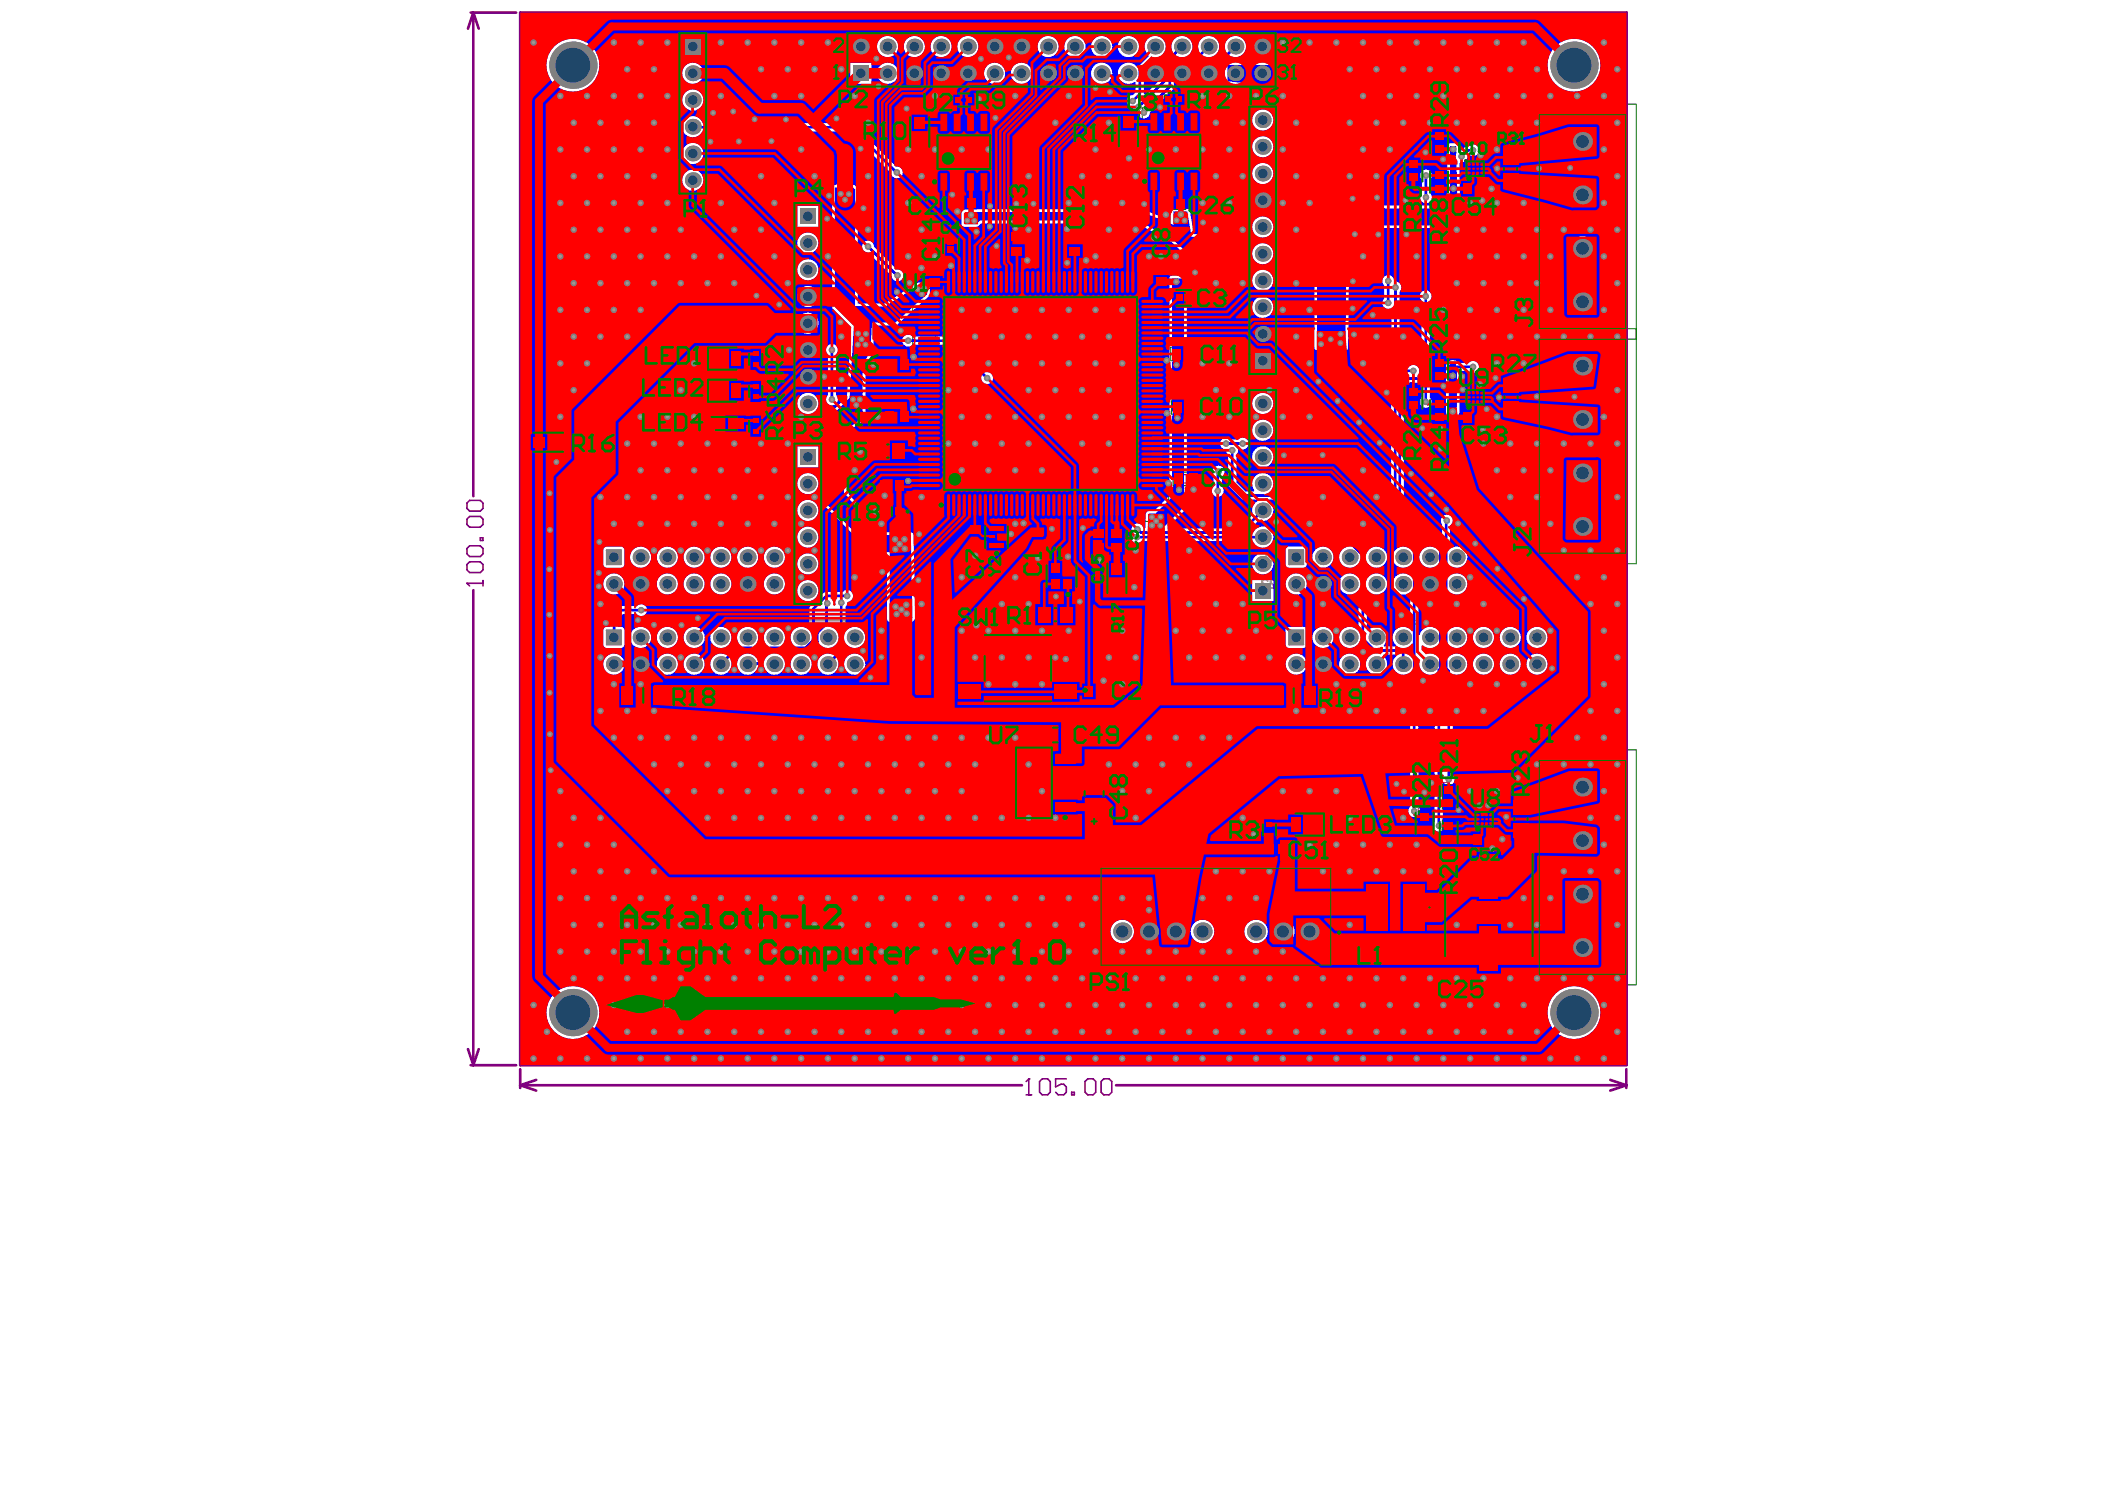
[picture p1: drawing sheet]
<svg xmlns="http://www.w3.org/2000/svg" width="297mm" height="210mm" viewBox="0 0 297 210" stroke-linecap="round" stroke-linejoin="round" font-family="sans-serif">
<g fill="none" stroke="#000" stroke-width=".15">
<path d="M129 18.6h1.5M129.8 17.9v1.5M135.3 14.1h1.5M136 13.4v1.5M158.5 18.6h1.5M159.2 17.8v1.5M164.9 14h1.5M165.7 13.3v1.5M203.1 19.4v1.4M133.5 34.7h1.4M134.2 33.9v1.5M198.7 24.1h1.5"/>
<path d="M199.4 23.4v1.4M202.3 25.7h1.5M202.3 20.1h1.5M203.1 24.9v1.5M207.4 23.8h1.5M208.2 23.1v1.4M105.9 55.2h1.5M105.9 50.7h1.5M106.6 49.9v1.5M106.6 54.5v1.5M106.6 59.4v1.5M166.3 42h1.5"/>
<path d="M167 41.3v1.5M198.7 56.2h1.5M199.4 55.4v1.5M202.3 57.9h1.5M202.3 52.1h1.5M203.1 51.3v1.5M203.1 57.2v1.5M207.4 56h1.5M208.2 55.3v1.5M76.6 62.4h1.5M77.4 61.6v1.5M105.9 60.1h1.5"/>
<path d="M124.5 63.6h1.5M125.3 62.9v1.5M139.9 75.8h1.5M140.6 75v1.5M142.9 94.3h1.5M143.6 93.5v1.5M148.2 86.7h1.5M148.9 86v1.5M149.1 81.3h1.5M149.8 80.5v1.5M156.9 81.6h1.5M157.6 80.8v1.5"/>
<path d="M148.2 103.7h1.5M148.9 102.9v1.5M153.7 111.9h1.4M154.4 111.2v1.5M178.4 117.1h1.5M179.1 116.3v1.5M200.3 116.1h1.5M201 115.4v1.5M203.7 117.4h1.5M203.7 112.4h1.5M204.4 111.7v1.4M204.4 116.7v1.5"/>
<path d="M208.7 115.6h1.5M209.4 114.8v1.5"/>
</g>
<g fill="none" stroke="#008000" stroke-width=".15">
<path d="M215.7 19.7h-5.1v8.3h5.1M215.7 14.7h15.2v64.8h-15.2zM134.2 27.8h3.6v1.6h-3.6zM135.3 21.5h1.5M135.3 28.6h1.4M136 20.7v1.5M136 27.9v1.4M163.8 27.9h3.5v1.7h-3.5zM164.8 28.7h1.4M164.9 21.4h1.5M165.5 28v1.4M165.7 20.6v1.5"/>
<path d="M146.1 55.5h1.5M146.9 54.8v1.4M210.7 51.9h5.1v8.3h-5.1zM215.7 47.8h15.2M215.7 46.4h15.2M122.9 70.1h5.9v4.1h-5.9zM145.2 110.4h1.4M145.9 109.7v1.5M179.4 119.7h1.4M180.1 119v1.4M212.1 111.4h5.1v8.3h-5.1zM215.7 105.8h15.2v33.1h-15.2z"/>
<path d="M153.9 121h36.7v16.6h-36.7zM191.3 122.7h11.2v10.7h-11.2z"/>
</g>
<g fill="none" stroke="#008000" stroke-width=".14">
<path d="M131.5 15.3h9v12.3h-9zM161.2 15.2h8.9v12.3h-8.9zM128.8 37.5h36.1v36h-36.1zM131 37h1.9v3.7h-1.9zM142.6 32.5h1.9v3.7h-1.9zM150.7 32.5h1.9v3.7h-1.9zM162.9 36.9h1.9v3.7h-1.9zM206.3 25.7h3.7v1.9h-3.7zM99.7 58.3h5.6v2.9h-5.6zM99.8 48.9h5.5v3.4h-5.5zM99.8 53.4h5.5v3.4h-5.5zM124.7 50.5h3.7v1.9h-3.7z"/>
<path d="M124.7 57.9h3.7v1.9h-3.7zM165.2 49h3.7v1.9h-3.7zM165.3 56.5h3.7v1.9h-3.7zM206.3 57.9h3.7v1.9h-3.7zM124 67.5h3.7v2h-3.7zM136.6 73.9h1.9v3.7h-1.9zM145.5 74.3h1.9v3.6h-1.9zM154 74.4h1.9v3.7h-1.9zM156.7 74.4h1.9v3.7h-1.9zM165.5 66.6h3.7v1.9h-3.7zM87.4 96.4h6.8v3.4h-6.8zM152.9 96.6h3.6v1.9h-3.6z"/>
<path d="M179.2 96.4h6.7v3.4h-6.7zM140 105.3h11.8v10.3h-11.8zM178.5 118.8h3.2v1.8h-3.2zM181.5 114.6h5.5v3.4h-5.5zM203 119.7h14.2v18h-14.2zM207.7 117.4h3.7v1.9h-3.7z"/>
</g>
<g fill="none" stroke="#800080" stroke-width=".15">
<path d="M132.3 18.5h7.4v5.9h-7.4zM161.9 18.4h7.5v6h-7.5zM131.3 37.7h1.2v2.3h-1.2zM134.7 27.9h2.6v1.4h-2.6zM142.9 33.2h1.2v2.4h-1.2zM151.1 33.2h1.2v2.4h-1.2zM163.2 37.5h1.2v2.4h-1.2zM164.2 28h2.6v1.4h-2.6zM207 26h2.4v1.2h-2.4zM212.2 22.4h1.9v2.9h-1.9zM101 58.8h3v1.9h-3zM101 49.7h3v1.8h-3z"/>
<path d="M101 54.2h3v1.8h-3zM101.6 54.2l-.6 .6M101.6 49.7l-.6 .6M101.7 58.8l-.7 .8M125.4 50.9h2.3v1.1h-2.3zM125.4 58.2h2.3v1.2h-2.3zM132 40.7h29.7v29.7h-29.7zM165.9 49.3h2.3v1.2h-2.3zM166 56.9h2.3v1.2h-2.3zM207 58.3h2.4v1.2h-2.4zM212.3 54.6h1.9v2.9h-1.9zM124.7 71.6h2.3v1.1h-2.3z"/>
<path d="M124.7 67.9h2.4v1.2h-2.4zM137 74.6h1.2v2.4h-1.2zM145.9 74.9h1.2v2.4h-1.2zM154.4 75.1h1.2v2.4h-1.2zM157 75.1h1.2v2.3h-1.2zM166.2 67h2.4v1.1h-2.4zM88.4 96.9h4.7v2.4h-4.7zM153.5 96.9h2.4v1.2h-2.4zM180.2 97h4.7v2.3h-4.7zM143.2 105.5h5.5v9.9h-5.5zM178.8 119h2.6v1.4h-2.6zM182.7 115.4h3v1.8h-3z"/>
<path d="M185.7 116.6l-.6 .6M208.3 117.8h2.4v1.2h-2.4zM213.7 114.1h1.9v2.9h-1.9zM193 124.1h7.7v7.8h-7.7zM203.9 125.6l3.1-3h6.2l3.1 3v9.3h-12.4z"/>
<circle cx="133.6" cy="23.1" r=".74"/>
<circle cx="163.3" cy="23" r=".74"/>
<circle cx="133.3" cy="69" r=".74"/>
</g>
<g fill="none" stroke="#800080" stroke-width=".3">
<path d="M128.3 15.8h3v5.7h-3zM134.7 13.6h2.6v1.1h-2.6zM157.7 15.7h3v5.7h-3zM164.4 13.5h2.5v1.1h-2.5zM202.3 18.5h1.6v3.2h-1.6zM217.2 16.2h12.2v30.2h-12.2zM133.5 33.5h1.4v2.4h-1.4zM198.6 22.5h1.7v3.2h-1.7zM202.3 24h1.6v3.3h-1.6zM206.8 22.6h2.7v2.4h-2.7zM106.1 58.9h1.1v2.5h-1.1zM106.1 54h1.1v2.5h-1.1z"/>
<path d="M106.1 49.4h1.1v2.6h-1.1zM165.8 41.3h2.4v1.4h-2.4zM198.6 54.5h1.7v3.3h-1.7zM202.3 56.3h1.6v3.3h-1.6zM202.3 50.4h1.6v3.3h-1.6zM206.8 54.9h2.7v2.3h-2.7zM217.2 47.9h12.2v30.1h-12.2zM74.5 60.9h5.7v3h-5.7zM122.1 61.8h6.4v3.7h-6.4zM139.4 74.1h2.4v3.3h-2.4zM148.2 79.3h3.2v3.9h-3.2zM156.1 78.8h3v5.6h-3z"/>
<path d="M135.2 89.4h16.9v9.7h-16.9zM145.7 84.8h6.4v3.8h-6.4zM146.8 102.5h4.2v2.4h-4.2zM152.9 108.8h3v6.3h-3zM178.6 115.8h1.1v2.5h-1.1zM200.2 114.5h1.6v3.3h-1.6zM203.6 115.8h1.6v3.3h-1.6zM203.6 110.8h1.6v3.2h-1.6zM208 114.4h2.8v2.3h-2.8zM217.2 107.3h12.2v30.1h-12.2zM155.4 122.5h32.4v13.7h-32.4z"/>
</g>
<g fill="#800080">
<path d="M106.3 47.6a.55 .55 0 0 1 .7 .4v.1v-.5h.2v.6l-.3-.1-.3-.3a.18 .18 0 0 0-.3 0 .18 .18 0 0 0 .2 .3l-.1 .1a.34 .34 0 0 1-.1-.6z"/>
<path d="M123.8 63.8l.1-.1a.29 .29 0 0 1 .3 0 .29 .29 0 0 1 .1 .2h-.1a.21 .21 0 0 0-.3-.1 .21 .21 0 0 0 0 .3 .21 .21 0 0 0 .3 0h.1l-.1 .5h-.4v-.1h.4v-.2a.32 .32 0 0 1-.4-.1 .32 .32 0 0 1 0-.4z"/>
<path d="M133.6 34.7l.2-.1 .1 .1a.33 .33 0 0 0-.1 .5 .33 .33 0 0 0 .5 0 .26 .26 0 0 0 .1-.3 .26 .26 0 0 0-.2-.2v-.1l.1 .1a.31 .31 0 0 1 .2 .4v.1a.53 .53 0 0 1-.5 .2 .53 .53 0 0 1-.4-.4z"/>
<path d="M166.6 13.3l.4-.2v.9h-.1v-.7l-.3 .2z"/>
<path d="M167.3 13.2h.1a.32 .32 0 0 1 .5 .1 .32 .32 0 0 1-.2 .4l-.3 .3h.5h-.6l.3-.3a.23 .23 0 0 0 .2-.3 .23 .23 0 0 0-.3-.2l-.1 .2h-.1z"/>
<path d="M200.1 114.7a.55 .55 0 0 1 .7 .4h.1v-.5h.1v.7l-.2-.2-.3-.3a.18 .18 0 0 0-.3 0 .18 .18 0 0 0 .2 .3l-.1 .1a.34 .34 0 0 1-.2-.5z"/>
<path d="M200.1 114a.43 .43 0 0 1 .4-.1 .43 .43 0 0 1 .3 .4l.1 .1v-.5h.1v.6h-.2l-.2-.3a.23 .23 0 0 0-.3-.2 .23 .23 0 0 0-.1 .3l.2 .1-.1 .1a.35 .35 0 0 1-.2-.5z"/>
<path d="M198.5 54.8a.4 .4 0 0 1 .6 .2l.2 .1v-.4h.1v.6l-.4-.3a.26 .26 0 0 0-.2-.2 .26 .26 0 0 0-.3 .2l.2 .3a.32 .32 0 0 1-.2-.5z"/>
<path d="M202.1 24.3a.4 .4 0 0 1 .7 .2l.1 .2v-.5h.1v.6l-.3-.2a.26 .26 0 0 0-.3-.3 .26 .26 0 0 0-.2 .2l.2 .3a.32 .32 0 0 1-.3-.5z"/>
<path d="M202.1 18.7a.4 .4 0 0 1 .7 .2l.1 .2v-.5h.1v.6l-.3-.2a.26 .26 0 0 0-.3-.3 .26 .26 0 0 0-.2 .2l.2 .3a.32 .32 0 0 1-.3-.5z"/>
<path d="M208.4 114.8h.6a.36 .36 0 0 1 .4 .4 .36 .36 0 0 1-.4 .4h-.6v-.2h.6a.25 .25 0 0 0 .3-.2 .25 .25 0 0 0-.3-.2h-.6z"/>
<path d="M129.1 17.3h.9v.1h-.7l.1 .3h-.1z"/>
<path d="M139.6 74.9l.6 .4h.4v.1h-.4l-.6 .4v-.2l.5-.2-.5-.3z"/>
<path d="M139.7 74.3a.66 .66 0 0 1 .8 .4v-.5h.1v.7l-.3-.2a.32 .32 0 0 0-.6-.2v.1l.2 .1v.1a.34 .34 0 0 1-.2-.5z"/>
<path d="M147.6 86.7h.1v.8l.2-.2v.2l-.3 .2z"/>
<path d="M148.8 80.4l.6 .4h.4v.1h-.4l-.6 .4v-.2l.5-.3-.5-.2z"/>
<path d="M148.8 79.9h1v.1h-.8l.2 .2-.1 .1z"/>
<path d="M154.1 112.2l.3-.2a.45 .45 0 0 1 .6 .2 .45 .45 0 0 1-.2 .6v-.1a.34 .34 0 0 0 0-.6 .34 .34 0 0 0-.6 .2v.2l.2 .2v.1a.43 .43 0 0 1-.3-.6z"/>
<path d="M156.9 80.3h1v.1h-.8l.2 .2h-.1z"/>
<path d="M156.9 79.3l1 .4v.1l-.6-.1-.3-.2v.5h-.1z"/>
<path d="M178.1 115.8a.26 .26 0 0 1 .5-.1 .29 .29 0 0 1 .5 .1 .29 .29 0 0 1-.3 .4v-.1a.18 .18 0 0 0 .2-.3 .18 .18 0 0 0-.2-.1 .18 .18 0 0 0-.2 .2h-.1a.16 .16 0 0 0-.1-.2 .16 .16 0 0 0-.2 .2 .16 .16 0 0 0 .2 .2v.1l-.2-.1z"/>
<path d="M198.5 22.8a.22 .22 0 0 1 .2-.2 .22 .22 0 0 1 .2 .2 .3 .3 0 0 1 .5-.1 .3 .3 0 0 1-.3 .5v-.1a.18 .18 0 0 0 .2-.2 .18 .18 0 0 0-.2-.2 .18 .18 0 0 0-.1 .3h-.2a.16 .16 0 0 0-.1-.2 .16 .16 0 0 0-.2 .1 .16 .16 0 0 0 .2 .2v.1l-.2-.1z"/>
<path d="M202.1 50.7a.4 .4 0 0 1 .7 .2l.1 .2v-.5h.1v.6l-.3-.2a.26 .26 0 0 0-.3-.3 .26 .26 0 0 0-.2 .2l.2 .3a.32 .32 0 0 1-.3-.5z"/>
<path d="M202.1 49.9h.1v.3l.3 .1a.31 .31 0 0 1 .2-.4 .31 .31 0 0 1 .4 .2 .31 .31 0 0 1-.3 .4v-.1a.2 .2 0 0 0 .1-.3 .2 .2 0 0 0-.3-.1 .2 .2 0 0 0 0 .3v.1h-.5z"/>
<path d="M202.2 56.5a.55 .55 0 0 1 .7 .4h.1v-.5h.1v.7l-.3-.1-.3-.3a.18 .18 0 0 0-.3-.1 .18 .18 0 0 0 .2 .3v.1a.34 .34 0 0 1-.2-.5z"/>
<path d="M207.2 55.3h.5a.36 .36 0 0 1 .4 .4 .36 .36 0 0 1-.4 .3h-.5v-.1h.5a.25 .25 0 0 0 .3-.2 .25 .25 0 0 0-.3-.3h-.5z"/>
<path d="M78.4 61.9l.3-.2v.9h-.1v-.7l-.2 .1z"/>
<path d="M143.6 94.4l.3-.1v.1a.23 .23 0 0 0-.2 .3 .23 .23 0 0 0 .3 .2l.1-.3a.25 .25 0 0 1 .2-.3 .25 .25 0 0 1 .3 .3 .34 .34 0 0 1-.3 .4v-.1a.19 .19 0 0 0 .2-.3 .19 .19 0 0 0-.2-.1l-.1 .2a.3 .3 0 0 1-.4 .3 .3 .3 0 0 1-.2-.5z"/>
<path d="M143.6 95.3l1-.2v.1l-.9 .2 .9 .2v.2l-.9 .2 .9 .2v.1l-1-.2v-.1l.9-.3-.9-.2z"/>
<path d="M143.6 96.7h.8l-.2-.1 .2-.1 .2 .4h-1z"/>
<path d="M158.6 17.2h.9v.2h-.8l.2 .1-.1 .1z"/>
<path d="M167.1 41.2l.4-.2 .3 .1v.2l-.1 .1a.33 .33 0 0 0-.5-.2 .33 .33 0 0 0 0 .6 .28 .28 0 0 0 .3 .1 .28 .28 0 0 0 .2-.2h.1a.44 .44 0 0 1-.6 .3 .44 .44 0 0 1-.2-.7z"/>
<path d="M168.1 41.1a.26 .26 0 0 1 .4 .1 .26 .26 0 0 1-.1 .3 .3 .3 0 0 1 0 .5 .3 .3 0 0 1-.4-.2h.1a.2 .2 0 0 0 .3 .1 .2 .2 0 0 0 .1-.3 .2 .2 0 0 0-.3 0v-.1a.16 .16 0 0 0 .2-.2 .16 .16 0 0 0-.2-.2 .16 .16 0 0 0-.1 .2h-.1z"/>
<path d="M203.5 111a.55 .55 0 0 1 .7 .3l.1 .1v-.5h.1v.6l-.2-.1-.3-.3a.18 .18 0 0 0-.3 0 .18 .18 0 0 0 .1 .3v.1a.34 .34 0 0 1-.2-.5z"/>
<path d="M203.4 110.3h1v.1h-.7l.1 .3h-.1z"/>
<path d="M203.5 116.1a.4 .4 0 0 1 .6 .2l.2 .1v-.5h.1v.7l-.4-.3a.26 .26 0 0 0-.2-.2 .26 .26 0 0 0-.3 .1l.2 .3a.32 .32 0 0 1-.2-.4z"/>
<path d="M207.2 23.1h.5a.36 .36 0 0 1 .4 .3 .36 .36 0 0 1-.4 .4h-.5v-.1h.5a.25 .25 0 0 0 .3-.3 .25 .25 0 0 0-.3-.2h-.5z"/>
<path d="M207.2 22.5h.9v.1h-.7l.1 .2h-.1z"/>
<path d="M148.2 103.8l.3-.1a.47 .47 0 0 1 .4 .7 .47 .47 0 0 1-.8 0h.1a.33 .33 0 0 0 .5 .1 .33 .33 0 0 0 0-.6 .26 .26 0 0 0-.3-.1 .26 .26 0 0 0-.2 .3l-.1-.1z"/>
<path d="M106.1 58.1v.4h.3v-.4v-.1zM106.1 58a.29 .29 0 0 1 .3-.1 .29 .29 0 0 1 .2 .2l.4-.3v.2l-.4 .2v.3h.4v.1h-1z"/>
<path d="M106 57.3l.2-.2 .1 .1a.22 .22 0 0 0-.1 .3 .22 .22 0 0 0 .3 .1 .29 .29 0 0 1 0-.4 .29 .29 0 0 1 .5 .1 .29 .29 0 0 1-.2 .4h-.4a.32 .32 0 0 1-.3-.1 .32 .32 0 0 1-.1-.3zM106.4 57.4a.25 .25 0 0 0 .5 0 .25 .25 0 0 0-.5 0z"/>
<path d="M106.3 48.5v.5h.3v-.5zM106.3 48.4a.29 .29 0 0 1 .4 .2l.5-.4v.2l-.5 .3v.3h.5v.1h-1z"/>
<path d="M124.6 64.3l.1 .2h.4v-.3zM124.4 63.7h.2l.3 .4h.2v-.4h.2v.9h-.5a.27 .27 0 0 1-.3-.2 .27 .27 0 0 1 .3-.3z"/>
<path d="M133.8 34.1l.4 .3v-.3zM133.6 34h.6v-.1h.1v.1h.2v.1h-.2v.4h-.1l-.6-.4z"/>
<path d="M136.1 13.3v.3h.3a.16 .16 0 0 0 .2-.1 .16 .16 0 0 0-.2-.2zM136 13.2h.4a.27 .27 0 0 1 .4 .2 .27 .27 0 0 1-.3 .3l.3 .4h-.1l-.3-.4h-.3v.4h-.1z"/>
<path d="M137 13.5a.21 .21 0 0 0 .4 0 .21 .21 0 0 0-.4 0zM137 13.3a.39 .39 0 0 1 .5 0 .39 .39 0 0 1 0 .5 .31 .31 0 0 1-.3 .3 .31 .31 0 0 1-.3-.2h.1a.23 .23 0 0 0 .3 .1 .23 .23 0 0 0 .1-.3 .29 .29 0 0 1-.4 .1 .29 .29 0 0 1-.1-.4z"/>
<path d="M165.8 13.2v.3h.2a.16 .16 0 0 0 .3-.1 .16 .16 0 0 0-.2-.2zM165.7 13.1h.4a.27 .27 0 0 1 .3 .2 .27 .27 0 0 1-.3 .3l.4 .4h-.2l-.3-.4h-.2v.4h-.1z"/>
<path d="M200.2 115.6v.4h.3v-.4zM200.1 115.4a.29 .29 0 0 1 .5 .2l.4-.3v.2l-.4 .3v.2h.4v.1h-1z"/>
<path d="M198.6 55.6v.4h.3v-.4h-.1zM198.5 55.5a.29 .29 0 0 1 .3-.1 .29 .29 0 0 1 .2 .3l.4-.4v.2l-.4 .3v.2h.4v.2h-.9z"/>
<path d="M198.5 54l.2-.1v.1a.2 .2 0 0 0-.1 .3 .2 .2 0 0 0 .2 .1h.1a.29 .29 0 0 1 .1-.4 .29 .29 0 0 1 .4 .1 .29 .29 0 0 1-.3 .4h-.2a.37 .37 0 0 1-.4-.5zM198.9 54.2a.22 .22 0 0 0 .4 0 .22 .22 0 0 0-.4 0z"/>
<path d="M202.2 25.2v.4h.3v-.4l-.1-.1zM202.1 25a.29 .29 0 0 1 .3 0 .29 .29 0 0 1 .2 .2l.4-.3v.1l-.4 .3v.3h.4v.1h-.9z"/>
<path d="M202.2 23.7a.15 .15 0 0 0 .3 0 .15 .15 0 0 0-.3 0zM202.6 23.7a.18 .18 0 0 0 .3 0 .18 .18 0 0 0-.3 0zM202.1 23.6a.22 .22 0 0 1 .2-.1 .22 .22 0 0 1 .2 .1 .29 .29 0 0 1 .5 0 .29 .29 0 0 1-.2 .4l-.1 .1-.2-.2a.25 .25 0 0 1-.4 .1 .25 .25 0 0 1 0-.4z"/>
<path d="M202.2 19.6v.4h.3v-.4l-.1-.1zM202.1 19.5a.29 .29 0 0 1 .3-.1 .29 .29 0 0 1 .2 .2l.4-.3v.2l-.4 .2v.3h.4v.1h-.9z"/>
<path d="M202.2 18.1a.21 .21 0 0 0 .4 0 .21 .21 0 0 0-.4 0zM202.1 18l.6-.2a.31 .31 0 0 1 .3 .3 .31 .31 0 0 1-.2 .3v-.1a.18 .18 0 0 0 .2-.2 .18 .18 0 0 0-.3-.1h-.1a.31 .31 0 0 1-.2 .5 .31 .31 0 0 1-.3-.4z"/>
<path d="M208.5 114.4a.15 .15 0 0 0 .3 0 .15 .15 0 0 0-.3 0zM208.9 114.4a.2 .2 0 0 0 .4 0 .2 .2 0 0 0-.4 0zM208.5 114.2l.3-.1 .1 .1a.28 .28 0 0 1 .4-.1 .28 .28 0 0 1 0 .5 .29 .29 0 0 1-.5-.1 .26 .26 0 0 1-.3 .1 .26 .26 0 0 1 0-.4z"/>
<path d="M106.2 53.1l-.1 .5h.3v-.4zM106.1 53a.29 .29 0 0 1 .5 .2l.4-.3v.2l-.4 .3v.2h.4v.1h-1z"/>
<path d="M106.2 52.4l.5 .3v-.3zM106 52.3h.7v-.1v.1h.3v.1h-.3v.4l-.7-.4z"/>
<path d="M129.2 18.1v.4h.3v-.4zM129.1 18a.29 .29 0 0 1 .5 .1l.4-.3v.2l-.4 .3v.2h.4v.1h-.9z"/>
<path d="M129.2 16.6a.28 .28 0 0 0 .1 .3 .28 .28 0 0 0 .4 0 .2 .2 0 0 0 .2-.3 .2 .2 0 0 0-.3-.1zM129.1 16.5l.6-.1a.32 .32 0 0 1 .3 .4 .32 .32 0 0 1-.4 .2 .35 .35 0 0 1-.5-.1 .35 .35 0 0 1 0-.4z"/>
<path d="M148.3 87.4l.1 .2h.4v-.3zM148.1 86.7h.1l.3 .5h.3v-.5h.1v1h-.4a.27 .27 0 0 1-.3-.2 .27 .27 0 0 1 .2-.3z"/>
<path d="M154.4 113v.3h.5zM154.4 112.8l.7 .6h-.7v.1v-.1h-.3v-.1h.3z"/>
<path d="M154.7 114a.15 .15 0 0 0 .3 0 .15 .15 0 0 0-.3 0zM154.2 114a.2 .2 0 0 0 .4 0 .2 .2 0 0 0-.4 0zM154.2 113.7a.23 .23 0 0 1 .3-.1 .23 .23 0 0 1 .1 .2 .25 .25 0 0 1 .4 0 .25 .25 0 0 1 0 .3 .25 .25 0 0 1-.4 0 .3 .3 0 0 1-.4 .1 .3 .3 0 0 1 0-.5z"/>
<path d="M157 81.1v.4h.3v-.5zM156.9 81a.3 .3 0 0 1 .3-.1 .3 .3 0 0 1 .3 .2l.4-.3v.1l-.4 .3v.3h.4v.1h-1z"/>
<path d="M178.3 116.5v.5h.3v-.5zM178.1 116.5a.29 .29 0 0 1 .4-.2 .29 .29 0 0 1 .2 .3l.4-.4v.2l-.4 .3v.3h.4v.1h-1z"/>
<path d="M198.6 23.6v.4h.3v-.4l-.1-.1zM198.5 23.5a.29 .29 0 0 1 .3-.1 .29 .29 0 0 1 .2 .2l.4-.3v.2l-.4 .2v.3h.4v.1h-.9z"/>
<path d="M198.6 22.1a.36 .36 0 0 0 .5 .2 .2 .2 0 0 0 .2-.3 .2 .2 0 0 0-.3 0zM198.5 22l.4-.2a.48 .48 0 0 1 .5 .4 .55 .55 0 0 1-.4 .3 .55 .55 0 0 1-.5-.3z"/>
<path d="M202.2 51.6v.4h.3v-.4l-.1-.1zM202.1 51.4a.29 .29 0 0 1 .3 0 .29 .29 0 0 1 .2 .2l.4-.3v.1l-.4 .3v.3h.4v.1h-.9z"/>
<path d="M202.2 57.4v.4h.3v-.4zM202.2 57.3a.29 .29 0 0 1 .4 .1l.5-.3v.2l-.5 .3v.2h.5v.1h-1z"/>
<path d="M202.3 55.9l.4 .3v-.3zM202.1 55.8h.6l.1-.1v.1h.3v.1h-.3v.4h-.1z"/>
<path d="M207.3 54.9a.21 .21 0 0 0 .4 0 .21 .21 0 0 0-.4 0zM207.3 54.6l.4-.1a.32 .32 0 0 1 .4 .2 .32 .32 0 0 1-.2 .4v-.1a.22 .22 0 0 0 .1-.3 .22 .22 0 0 0-.3 0 .29 .29 0 0 1 0 .4 .29 .29 0 0 1-.4 0 .29 .29 0 0 1 0-.4z"/>
<path d="M77.5 61.8v.3h.2a.16 .16 0 0 0 .3-.1 .16 .16 0 0 0-.2-.2zM77.4 61.7h.4a.27 .27 0 0 1 .3 .2 .27 .27 0 0 1-.2 .3l.3 .4h-.2l-.3-.4h-.2v.4h-.1z"/>
<path d="M79.1 61.8l.4-.1 .1 .2-.1 .1a.2 .2 0 0 0-.3-.1 .2 .2 0 0 0-.1 .3 .31 .31 0 0 1 .5 .1 .31 .31 0 0 1-.2 .4 .31 .31 0 0 1-.4-.2v-.4zM79.1 62.4a.21 .21 0 0 0 .4 0 .21 .21 0 0 0-.4 0z"/>
<path d="M158.7 18v.4h.3l-.1-.4zM158.6 18a.3 .3 0 0 1 .3-.2 .3 .3 0 0 1 .2 .3l.4-.4v.2l-.4 .3v.2h.4v.2h-.9z"/>
<path d="M158.7 16.6l.5 .3v-.3zM158.6 16.4h.6v-.1h.1v.1h.2v.2h-.2v.4h-.1z"/>
<path d="M203.6 111.8v.5h.3v-.4zM203.5 111.7a.29 .29 0 0 1 .5 .2l.4-.3v.2l-.4 .3v.2h.4v.1h-1z"/>
<path d="M203.6 116.9v.4h.3v-.4l-.1-.1zM203.5 116.8a.29 .29 0 0 1 .3-.1 .29 .29 0 0 1 .2 .3l.4-.4v.2l-.4 .3v.2h.4v.1h-1z"/>
<path d="M203.6 115.4a.36 .36 0 0 0 .5 .3 .2 .2 0 0 0 .2-.3 .21 .21 0 0 0-.4-.1zM203.5 115.3l.4-.1a.48 .48 0 0 1 .5 .3 .55 .55 0 0 1-.5 .3 .55 .55 0 0 1-.5-.3z"/>
<path d="M207.3 21.8a.45 .45 0 0 0 .6 .2 .2 .2 0 0 0 .1-.3 .2 .2 0 0 0-.3 0zM207.2 21.7l.2-.1 .3-.1a.34 .34 0 0 1 .4 .4 .34 .34 0 0 1-.5 .3 .36 .36 0 0 1-.4-.5z"/>
<path d="M147.6 104.1v.4l.3-.4zM147.5 103.7h.1v.2h.4l-.4 .8h-.1v-.6h-.2v-.2h.2z"/>
<path d="M146.7 104.4a.21 .21 0 0 0 .4 0 .21 .21 0 0 0-.4 0zM146.7 103.8a.29 .29 0 0 1 .5 .1h-.1a.18 .18 0 0 0-.3-.1 .18 .18 0 0 0-.1 .3v.1a.31 .31 0 0 1 .5 .1 .31 .31 0 0 1-.4 .4l-.2-.3z"/>
</g>
<g fill="none" stroke="#008000" stroke-width=".3">
<path d="M128.3 15.8h3v5.7h-3zM134.7 13.6h2.6v1.1h-2.6zM157.7 15.7h3v5.7h-3zM164.4 13.5h2.5v1.1h-2.5zM202.3 18.5h1.6v3.2h-1.6zM133.5 33.5h1.4v2.4h-1.4zM198.6 22.5h1.7v3.2h-1.7zM202.3 24h1.6v3.3h-1.6zM206.8 22.6h2.7v2.4h-2.7zM106.1 58.9h1.1v2.5h-1.1zM106.1 54h1.1v2.5h-1.1zM106.1 49.4h1.1v2.6h-1.1z"/>
<path d="M165.8 41.3h2.4v1.4h-2.4zM198.6 54.5h1.7v3.3h-1.7zM202.3 56.3h1.6v3.3h-1.6zM202.3 50.4h1.6v3.3h-1.6zM206.8 54.9h2.7v2.3h-2.7zM74.5 60.9h5.7v3h-5.7zM122.1 61.8h6.4v3.7h-6.4zM139.4 74.1h2.4v3.3h-2.4zM148.2 79.3h3.2v3.9h-3.2zM156.1 78.8h3v5.6h-3zM135.2 89.4h16.9v9.7h-16.9zM145.7 84.8h6.4v3.8h-6.4z"/>
<path d="M146.8 102.5h4.2v2.4h-4.2zM152.9 108.8h3v6.3h-3zM178.6 115.8h1.1v2.5h-1.1zM200.2 114.5h1.6v3.3h-1.6zM203.6 115.8h1.6v3.3h-1.6zM203.6 110.8h1.6v3.2h-1.6zM208 114.4h2.8v2.3h-2.8z"/>
</g>
<g fill="none" stroke="#008080" stroke-width=".3">
<path d="M129.2 17.4h1.2v2.4h-1.2zM135.2 13.7h1.6v.8h-1.6zM158.6 17.4h1.2v2.3h-1.2zM164.9 13.6h1.5v.8h-1.5zM202.5 18.9h1.2v2.4h-1.2zM133.8 33.9h.8v1.5h-.8zM198.8 22.9h1.2v2.4h-1.2zM202.5 24.5h1.2v2.4h-1.2zM206.9 22.8h2.5v2h-2.5zM106.2 59.3h.8v1.6h-.8zM106.2 49.9h.8v1.6h-.8zM106.2 54.4h.8v1.6h-.8z"/>
<path d="M166.3 41.6h1.5v.8h-1.5zM198.8 55h1.2v2.3h-1.2zM202.5 50.9h1.2v2.4h-1.2zM202.5 56.7h1.2v2.4h-1.2zM206.9 55h2.5v2.1h-2.5zM76.2 61.8h2.4v1.2h-2.4zM123.8 62.7h3v1.9h-3zM139.7 74.3h1.8v3h-1.8zM148.6 79.7h2.4v3.1h-2.4zM139 89.6h9.3v9.3h-9.3zM147.4 85.8h3v1.8h-3zM157 80.4h1.2v2.4h-1.2z"/>
<path d="M147.3 102.6h3.2v2.1h-3.2zM153.1 109.4h2.6v5.1h-2.6zM178.7 116.3h.8v1.5h-.8zM200.4 114.9h1.2v2.4h-1.2zM203.8 116.3h1.2v2.3h-1.2zM203.8 111.2h1.2v2.4h-1.2zM208.2 114.5h2.4v2.1h-2.4z"/>
</g>
<g fill="none" stroke="#800080" stroke-width=".38">
<path d="M66.4 1.8h6.4M66.8 1.8l.8 2.2M66.8 1.8l-.8 2.2M66.8 1.8v68.2M66.8 83.3v67M66 148l.8 2.3M66.4 150.3h6.4M67.6 148l-.8 2.3M73.4 150.8v2.7M73.4 153.1l2.3 .7M73.4 153.1h70.8M75.7 152.3l-2.3 .8"/>
<path d="M157.5 153.1h72M227.2 152.3l2.3 .8M229.5 150.3h-156.1v-148.5h156.1v148.5M229.5 150.8v2.7M229.5 153.1l-2.3 .7"/>
</g>
<path d="M135.5 22.9h.7l.2 .2v.3l-.2 .1h-.7M136.4 22.1v.5l-.6-.5-.3 .1v.3l.1 .1M165.1 22.9h.8l.1 .1v.3l-.1 .2h-.8M165.4 22h.1M165.4 22l-.3 .1v.3l.2 .2M165.4 22l.2 .1M165.6 22.1l.1-.1 .3 .1v.3l-.1 .2M165.6 22.1v.2" fill="none" stroke="#800080" stroke-width=".15"/>
<g fill="none" stroke="#800080" stroke-width=".23">
<path d="M65.9 71l.4-.4h1.5l.4 .4v.7l-.4 .4h-1.5l-.4-.4zM65.9 73.2l.4-.3h1.5l.4 .3v.8l-.4 .4h-1.5l-.4-.4zM65.9 77.4l.4-.4h1.5l.4 .4v.7l-.4 .4h-1.5l-.4-.4zM65.9 79.6l.4-.3h1.5l.4 .3v.8l-.4 .4h-1.5l-.4-.4zM67.8 75.9h.4v.3h-.4zM65.9 82.3h.1M65.9 82.3h2.3M65.9 82.3l.4 .4M68.2 81.9v.8M144.8 154.4h.8M145.2 152.2h.1M145.2 152.2v2.2"/>
<path d="M145.2 152.2l-.4 .4M146.7 152.6l.4-.4h.7l.4 .4v1.5l-.4 .3h-.7l-.4-.3zM150.5 152.2h-1.5v1.1l.7-.4h.4l.4 .4v.8l-.4 .3h-.8l-.3-.3M151.2 154.1h.4v.3h-.4zM153.1 152.6l.4-.4h.7l.4 .4v1.5l-.4 .3h-.7l-.4-.3zM155.4 152.6l.4-.4h.7l.4 .4v1.5l-.4 .3h-.7l-.4-.3z"/>
</g>
<g fill="#c0c073">
<path d="M125.6 88l1.9 7.5h-3.8z"/>
<path d="M221.9 88l1.9 7.5h-3.8z"/>
</g>
<g fill="none" stroke="#c0c073" stroke-width=".3">
<path d="M82.2 79.2h.4M82.4 78h.1M82.4 78v1.2M82.4 78l.2 .2M83.8 78.2l-.2-.2h-.4l-.2 .2v.2l.8 .8h-.8M84.3 76.2h27.3v8.5h-27.3zM94.6 76.2v.5h6.7v-.5M178.5 79.2h.4M178.7 78h.1M178.7 78v1.2M178.7 78l.2 .2M180.1 78.2l-.2-.2h-.4l-.2 .2v.2l.8 .8h-.8"/>
<path d="M180.5 76.2h27.4v8.5h-27.4zM190.9 76.2v.5h6.6v-.5M82.6 81.9l-.2-.1h-.4l-.2 .1v.2l.8 .8h-.8M83.3 90.5h.3M83.4 89.3h.1M83.4 89.3v1.2M83.4 89.3l.2 .2M83.8 81.9l-.2-.1h-.4l-.2 .1v.2l.8 .8h-.8M83.8 93.2l-.2-.2h-.4l-.2 .2v.2l.8 .8h-.8M84.3 87.6h38.7v8.4h-38.7zM100.3 87.6v.4h6.6v-.4M178.9 81.9l-.2-.1h-.4l-.2 .1v.2l.8 .8h-.8"/>
<path d="M179.5 90.5h.4M179.7 89.3h.1M179.7 89.3v1.2M179.7 89.3l.2 .2M180.1 81.9l-.2-.1h-.4l-.2 .1v.2l.8 .8h-.8M180.1 93.2l-.2-.2h-.4l-.2 .2v.2l.8 .8h-.8M180.5 87.6h38.7v8.4h-38.7zM196.6 87.6v.4h6.6v-.4"/>
</g>
<g fill="none" stroke="#c0c073" stroke-width=".38">
<path d="M92.3 99.3h.7M93 97.8h-.3v1.5M94.2 99.3h.7M94.9 97.1h-.3v2.2M95.7 99.3v-1.1l.4-.4h1.1v1.5M97.9 97.8v1.2l.4 .3 .4-.3 .4 .3 .4-.3v-1.2M100.2 98.2l.4-.4h.7l.4 .4v.8l-.4 .3h-.7l-.4-.3zM102.5 97.1v2.2h1.1l.4-.3v-.8l-.4-.4h-1.1M104.7 99.7h1.6M108.1 97.8h-.7l-.4 .4v1.1h1.1l.4-.3-.4-.4h-1.1M110 98.6l-.7 .7M110.8 98.6h-1.1l-.4-.4v-.7l.4-.4h1.1v2.2"/>
<path d="M111.5 98.2l.4-.4h.8l.3 .4v.8l-.3 .3h-.8l-.4-.3zM115.3 97.1v2.2h-1.5"/>
</g>
<circle cx="92.7" cy="97.1" r=".19" fill="#c0c073"/>
<g fill="none" stroke="#c0c073" stroke-width=".38">
<path d="M87.8 97.8l1.1 .8-1.1 .7M88.9 97.1v2.2M89.6 99.3v-1.1l.4-.4h1.2v1.5M192 99.2h.7M192.7 97.6h-.4v1.6M193.9 99.2h.7M194.6 96.9h-.4v2.3M196.9 99.2h-1.2l-.3-.4v-.8l.3-.4h1.2v2.3M197.6 97.6v1.6h1.2l.3-.4v-1.2M199.9 99.5h1.5M203.3 97.6h-.8l-.3 .4v1.2h1.1l.4-.4-.4-.4h-1.1M205.2 98.4l-.8 .8"/>
<path d="M205.9 98.4h-1.1l-.4-.4v-.7l.4-.4h1.1v2.3M206.7 98l.4-.4h.7l.4 .4v.8l-.4 .4h-.7l-.4-.4zM210.5 96.9v2.3h-1.5"/>
</g>
<circle cx="192.3" cy="96.9" r=".19" fill="#c0c073"/>
<path d="M187.4 97.6l1.2 .8-1.2 .8M188.6 96.9v2.3M189.3 99.2v-1.2l.4-.4h1.1v1.6" fill="none" stroke="#c0c073" stroke-width=".38"/>
<g fill="#00f">
<path d="M165.4 39.3h1.7v31.6h-1.3l-.4-.8v-1.3a.81 .81 0 0 0 0-1.3v-8.8a.75 .75 0 0 0 0-.8v-6.7l.1-.4-.1-.3z"/>
<path d="M200.1 74.7h.2l2.4 2.3v.2l-.2 .1a1.49 1.49 0 0 0-2.2 1h-.2z"/>
<path d="M162.2 72.5h.8l2.7-2.6h.9l.5 .4v1.2l-3.1 3.1h-1.9l-.1-2z"/>
<path d="M161.4 10.3l1.4-1.4h1.4l.1 .2-.3 .4-.1 .2v1.3l-2.3 2.3h-.2z"/>
<path d="M117.8 26.6l.1-.2h2.5l.3 .3v16.5l-.1 2.7h-.1l-2.7-2.6z"/>
<path d="M125.5 76.1l.7-.6h2.3l.2 11.7-.1 .1h-3.1z"/>
<path d="M200.1 78.9h.2a1.49 1.49 0 0 0 2.2 1l.2 .1v8.5l-.2 .1a1.49 1.49 0 0 0-2.2 1h-.2z"/>
<path d="M120.7 43.2h4.3l4.6-3h1.2v1.3l-4.5 4h-5.7l-.1-.1z"/>
<path d="M189 29.4h14.6l1-1.1v-7.7h.9v1.1a.75 .75 0 0 0 0 .8l.2 7.2-2.1 2.1h-14.6z"/>
<path d="M173.2 9.2h10.4l5.2 1.4 1.2 24.3-.1 .2-4-.5-.7-21.8-11.9-1.3z"/>
<path d="M136 30.1l.2-.2h25l6.7 2.8v1.1l-.2 .1-2.1-.1-5-2.7h-22.3l-.5 .5h-1.8z"/>
<path d="M120.7 43.2h2.4l.1 .2-.4 6.3-1.1 1.7v7.5l-2.6 1.9v8.7l3.1 3.6 2.3 2.4h4v2.4h-5.1l-6.8-6.8v-11.7l3.3-3.3z"/>
<path d="M165.6 29.8h1.9l.7 3.6h9.5a1.34 1.34 0 0 0 1 0h10.1l1.2 1.5-.1 14.1h-4v-11.1h-16.1l-4.2-4.1zM176.7 35.8a1.5 1.5 0 0 0 3 0 1.5 1.5 0 0 0-3 0z"/>
<path d="M73.4 1.8h156.1v148.5h-156.1zM135.8 29.8l-.1 .3v1.5a.39 .39 0 0 0 .3 .4h1.9l.5-.5h22.1l4.8 2.7 4.4 4 7.4 .1 .1 .1a1.5 1.5 0 0 0-.1 2.2 1.5 1.5 0 0 0 2.2 0 1.5 1.5 0 0 0-.1-2.2v-.1h6.3v10.7a.39 .39 0 0 0 .4 .4h4l.3-.2 .2-14.3-.1-2.6 .1-.1h13.3l2.3-2.4-.1-6.8 .2-.1a.82 .82 0 0 0 1-.9l.2-.2a.84 .84 0 0 0 1.2 0 .84 .84 0 0 0-.1-1.2 .84 .84 0 0 0-1.1 0l-.4 .1-.6 .5-.2 .1-.2-.2-.1-.8-.3-.1h-.9a.39 .39 0 0 0-.4 .4v7.5l-.8 .9h-13.3l-1-18.6-.2-.2-5.3-1.4h-10.4l-.1-.2 .7-.7a1.5 1.5 0 0 0 2-1.1 1.5 1.5 0 0 0-1.7-1.7 1.5 1.5 0 0 0-1.1 2l-1.2 1.2h-1.9l-.1-.2 .2-.2a1.5 1.5 0 0 0 2-1.1 1.5 1.5 0 0 0-1.6-1.7 1.5 1.5 0 0 0-1.2 2l-.6 .6h-.6l-.1-.2a1.5 1.5 0 0 0-.9-2.4 1.5 1.5 0 0 0-1.6 2l-.6 .6h-.6l-.1-.1a1.5 1.5 0 0 0-.1-2.2 1.5 1.5 0 0 0-2.2 .2 1.5 1.5 0 0 0 .3 2.1v.3l-1.5 1.4h-.2a1.5 1.5 0 0 0-2.1-.3 1.5 1.5 0 0 0-.3 2.1 1.5 1.5 0 0 0 2.1 .4h.2v1.4l-.4 .4a.84 .84 0 0 0-.9 .9 .84 .84 0 0 0 .9 .8 .8 .8 0 0 0 .7 .8 .84 .84 0 0 0 .8 .8 .84 .84 0 0 0 .9-.8l3.3-3.4v-2.3l.8-.8h5.7h.2l.3-.3 .2 .1v2.1l.2 .4 .1 .1 11.7 1.4 .7 19.7-.2 .1h-5.8l-.1-.1a1.5 1.5 0 0 0-1.2-2.4 1.5 1.5 0 0 0-1.2 2.4l-.1 .1h-8.4l-.7-3.4-.2-.1-1-.1-1 .1a.39 .39 0 0 0-.4 .3v1.2l-.2 .1-3.8-1.6h-24.2l-.9 .1zM157.7 6.6a1.5 1.5 0 0 0 3 0 1.5 1.5 0 0 0-3 0zM154 6.6a1.5 1.5 0 0 0 3 0 1.5 1.5 0 0 0-3 0zM150.2 6.6a1.5 1.5 0 0 0 3 0 1.5 1.5 0 0 0-3 0zM146.4 6.6a1.5 1.5 0 0 0 3 0 1.5 1.5 0 0 0-3 0zM135.1 6.6a1.5 1.5 0 0 0 3 0 1.5 1.5 0 0 0-3 0zM131.3 6.6a1.5 1.5 0 0 0 3 0 1.5 1.5 0 0 0-3 0zM127.5 6.6a1.5 1.5 0 0 0 3 0 1.5 1.5 0 0 0-3 0zM123.7 6.6a1.55 1.55 0 0 0 3.1 0 1.55 1.55 0 0 0-3.1 0zM120 8.8v3h3v-3zM154 10.3a1.5 1.5 0 0 0 3 0 1.5 1.5 0 0 0-3 0zM142.6 10.3a1.5 1.5 0 0 0 3 0 1.5 1.5 0 0 0-3 0zM138.8 10.3a1.55 1.55 0 0 0 3.1 0 1.55 1.55 0 0 0-3.1 0zM123.7 10.3a1.55 1.55 0 0 0 3.1 0 1.55 1.55 0 0 0-3.1 0zM96.3 10.3a1.5 1.5 0 0 0 3 0 1.5 1.5 0 0 0-3 0zM218.4 9.2a3.7 3.7 0 0 0 7.4 0 3.7 3.7 0 0 0-7.4 0zM77.1 9.2a3.8 3.8 0 0 0 7.5 0 3.8 3.8 0 0 0-7.5 0zM96.3 14.1a1.5 1.5 0 0 0 3 0 1.5 1.5 0 0 0-3 0zM176.7 16.9a1.5 1.5 0 0 0 3 0 1.5 1.5 0 0 0-3 0zM221.6 20a1.73 1.73 0 0 0 3.4 0 1.73 1.73 0 0 0-3.4 0zM176.7 20.7a1.5 1.5 0 0 0 3 0 1.5 1.5 0 0 0-3 0zM96.3 21.7a1.5 1.5 0 0 0 3 0 1.5 1.5 0 0 0-3 0zM96.7 16.8a1.5 1.5 0 0 0 .2 2.3 1.5 1.5 0 0 0 2.2-.6h20.8l5.8 5.9a.84 .84 0 0 0 .9 .8 .84 .84 0 0 0 .8-.9 .84 .84 0 0 0-.9-.8l-6.2-6.1h-21.1a1.49 1.49 0 0 0-2.5-.6zM176.7 24.5a1.5 1.5 0 0 0 3 0 1.5 1.5 0 0 0-3 0zM96.3 25.4a1.5 1.5 0 0 0 3 0 1.5 1.5 0 0 0-3 0zM200.6 24.2a.84 .84 0 0 0 0 1.2v1.8a.84 .84 0 0 0 0 1.2 .84 .84 0 0 0 1.2 0 .84 .84 0 0 0 0-1.2v-1.8a.84 .84 0 0 0 0-1.2 .84 .84 0 0 0-1.2 0zM221.6 27.5a1.73 1.73 0 0 0 3.4 0 1.73 1.73 0 0 0-3.4 0zM112.5 29v3h3v-3zM112.5 34.3a1.5 1.5 0 0 0 3 0 1.5 1.5 0 0 0-3 0zM221.6 35a1.73 1.73 0 0 0 3.4 0 1.73 1.73 0 0 0-3.4 0zM112.5 38.1a1.5 1.5 0 0 0 3 0 1.5 1.5 0 0 0-3 0zM121.9 34.2a.84 .84 0 0 0-.2 .9 .84 .84 0 0 0 .8 .5l3.3 3.3a.84 .84 0 0 0 .9 .8 .84 .84 0 0 0 .8-.9 .84 .84 0 0 0-.9-.8l-3.3-3.2a.84 .84 0 0 0-.5-.8 .84 .84 0 0 0-.9 .2zM112.5 41.8a1.5 1.5 0 0 0 3 0 1.5 1.5 0 0 0-3 0zM221.6 42.6a1.73 1.73 0 0 0 3.4 0 1.73 1.73 0 0 0-3.4 0zM176.7 43.3a1.5 1.5 0 0 0 3 0 1.5 1.5 0 0 0-3 0zM112.5 45.6a1.5 1.5 0 0 0 3 0 1.5 1.5 0 0 0-3 0zM204.3 51.1l-.2 .3-.1 .3v1.3v5a.96 .96 0 0 0 1 1 .96 .96 0 0 0 1-1v-5.7h1.3a.84 .84 0 0 0 1.2 .1 .84 .84 0 0 0 0-1.3 .84 .84 0 0 0-1.2 .1h-1.6a.93 .93 0 0 0-1.4-.1zM221.6 51.6a1.73 1.73 0 0 0 3.4 0 1.73 1.73 0 0 0-3.4 0zM127.6 47.5a.84 .84 0 0 0 0 1.2 .84 .84 0 0 0 1.2-.1h5l4.7 4.7a.84 .84 0 0 0 .8 .9 .84 .84 0 0 0 .8-.9 .84 .84 0 0 0-.8-.8l-5.1-5h-5.4a.84 .84 0 0 0-1.2 0zM116.8 48.8a.84 .84 0 0 0 0 1.2v5.7a.84 .84 0 0 0 0 1.2 .84 .84 0 0 0 1.2 0 .84 .84 0 0 0 0-1.2v-5.7a.84 .84 0 0 0 0-1.2 .84 .84 0 0 0-1.2 0zM176.7 56.9a1.5 1.5 0 0 0 3 0 1.5 1.5 0 0 0-3 0zM112.5 56.9a1.5 1.5 0 0 0 3 0 1.5 1.5 0 0 0-3 0zM221.6 59.2a1.73 1.73 0 0 0 3.4 0 1.73 1.73 0 0 0-3.4 0zM176.7 60.7a1.5 1.5 0 0 0 3 0 1.5 1.5 0 0 0-3 0zM165.1 39l-.1 .3v11.2l.1 .3-.1 .4v6.7l.1 .4-.1 .4v8.9a.68 .68 0 0 1 .1 1l-.1 .2v1.2l-2.1 2.1h-.9l-.3 .3v2l-.2 .2h-.2a.83 .83 0 0 0-1.1-.7 .83 .83 0 0 0-.4 1.3 .84 .84 0 0 0 0 1.2 .84 .84 0 0 0 1.3-.1h15.7l.1 .2a1.5 1.5 0 0 0 2.3 .4 1.5 1.5 0 0 0-.1-2.3 1.5 1.5 0 0 0-2.3 .6h-.7l-.1-.2 1.6-1.6 .2 .1a1.5 1.5 0 0 0 1.8-1 1.5 1.5 0 0 0-.7-1.8v-.2h4.7l6.5 6.5-.1 .2a1.5 1.5 0 0 0-.8 2.2 1.5 1.5 0 0 0 2.4 .2l.1 .1v1.6h-.2a1.5 1.5 0 0 0-2.1 0 1.5 1.5 0 0 0 0 2.2 1.5 1.5 0 0 0 2.2-.1l.1 .1v5.3l-.2 .1a1.5 1.5 0 0 0-2.2 .1 1.5 1.5 0 0 0 .3 2.2 1.5 1.5 0 0 0 2.2-.6h.2l1.5 1.6v.2a1.5 1.5 0 0 0-.5 2.2 1.5 1.5 0 0 0 2.3 .2 1.5 1.5 0 0 0-.1-2.3v-.2h1.8l.1 .2-.2 .1a1.5 1.5 0 0 0-.1 2 1.5 1.5 0 0 0 2 .4h.2v18.8a.84 .84 0 0 0 0 1.2 .84 .84 0 0 0 1.2 0 .84 .84 0 0 0-.1-1.2v-19.8h.2a1.48 1.48 0 0 0 2 1.1l.2 .1v20.7a.84 .84 0 0 0 0 1.2 .84 .84 0 0 0 1.2 0 .84 .84 0 0 0-.1-1.2v-5.3l.2-.1a.84 .84 0 0 0 1.2 .1 .84 .84 0 0 0 0-1.3v-14.1h.1a1.52 1.52 0 0 0 2-1.6 1.52 1.52 0 0 0-2.3-1.2l-.2-.1v-1l.2-.1 .4 .2a1.5 1.5 0 0 0 1.9-1.7 1.5 1.5 0 0 0-2.3-1.1l-.2-.1v-4.7l.2-.1 .4 .1a1.5 1.5 0 0 0 1.9-1.6 1.5 1.5 0 0 0-2.3-1.1l-.2-.1v-1l.2-.1 .4 .2a1.5 1.5 0 0 0 1.9-1.7 1.5 1.5 0 0 0-2.3-1.1l-.2-.1v-3.1a.84 .84 0 0 0 .2-1.2 .84 .84 0 0 0-1.1-.2 .84 .84 0 0 0-.2 1.2v2.1h-.2l-5.2-5.2v-16.8h2.5v2.1a.84 .84 0 0 0 0 1.2 .84 .84 0 0 0 1.2 0 .84 .84 0 0 0 0-1.2v-13.7a.84 .84 0 0 0 0-1.2 .84 .84 0 0 0-1.2 0 .84 .84 0 0 0 0 1.2v10.4h-.3l-.1-.2a.84 .84 0 0 0-.3-1 .84 .84 0 0 0-1.1 .1h-1.3v-10.5a.9 .9 0 0 0 .2-1.1 .9 .9 0 0 0-1-.5 .84 .84 0 0 0-1.1-.7 .84 .84 0 0 0-.3 1.4v1.8a.84 .84 0 0 0-.1 1.1 .84 .84 0 0 0 .9 .3l.2 .1v27.6l.2 .4 2.5 2.5v3.2h-.2a1.5 1.5 0 0 0-2.3 1.3 1.5 1.5 0 0 0 2.3 1.3h.2v1.1l-.2 .1a1.5 1.5 0 0 0-2.3 1.3 1.5 1.5 0 0 0 2.3 1.2l.2 .1v4.9h-.2a1.5 1.5 0 0 0-2 .4 1.5 1.5 0 0 0 .2 2l-.1 .2h-1.6v-.2a1.5 1.5 0 0 0-.1-2.2 1.5 1.5 0 0 0-2.1 .2l-.2-.1v-5.5l.2-.1 .1 .1a1.5 1.5 0 0 0 2.1 0 1.5 1.5 0 0 0-.1-2.1 1.5 1.5 0 0 0-2.1 .1h-.2v-1.8l.2-.1 .1 .2a1.51 1.51 0 0 0 2.2-.2 1.51 1.51 0 0 0-.4-2.2 1.51 1.51 0 0 0-2.1 .6h-.2l-8.4-8.4-.4-.2h-4.4l-.1-.2 .1-.1a1.5 1.5 0 0 0-1.4-2.3 1.5 1.5 0 0 0-1.1 2.4l-.1 .2h-1.1l-1.3-1.3v-3.9a.77 .77 0 0 0 .2-.7l.2-.2 .1 .2a.85 .85 0 0 0 1.2-1 .85 .85 0 0 0-1.5-.4h-1.1a.84 .84 0 0 0-1.3 .2 .84 .84 0 0 0 .6 1.2l.1 .1 .1 .3 .2 .3v4.4l2 1.9 2.2 .1v.2a1.47 1.47 0 0 0-.7 1.9l-2 2h-10v-.2l2.6-2.6 .1-.3v-32.2l-.1-.3-.3-.1h-1.7zM112.5 63v2.9h3v-2.9zM176.7 64.5a1.5 1.5 0 0 0 3 0 1.5 1.5 0 0 0-3 0zM221.6 66.7a1.73 1.73 0 0 0 3.4 0 1.73 1.73 0 0 0-3.4 0zM112.5 68.2a1.5 1.5 0 0 0 3 0 1.5 1.5 0 0 0-3 0zM171.4 65.9a.81 .81 0 0 0-.1 1.1v1.6a.84 .84 0 0 0-.1 1.2 .84 .84 0 0 0 1.2 0 .84 .84 0 0 0 0-1.2v-1.4a.84 .84 0 0 0 .2-1.2 .84 .84 0 0 0-1.2-.1zM112.5 72a1.5 1.5 0 0 0 3 0 1.5 1.5 0 0 0-3 0zM221.6 74.3a1.73 1.73 0 0 0 3.4 0 1.73 1.73 0 0 0-3.4 0zM112.5 75.8a1.5 1.5 0 0 0 3 0 1.5 1.5 0 0 0-3 0zM181.6 77.2l-.2 .4v2a.5 .5 0 0 0 .5 .5h2a.5 .5 0 0 0 .5-.5v-2a.5 .5 0 0 0-.5-.5h-2zM85.3 77.2l-.2 .4v2a.5 .5 0 0 0 .5 .5h2a.5 .5 0 0 0 .5-.5v-2a.5 .5 0 0 0-.5-.5h-2zM185.2 78.6a1.5 1.5 0 0 0 3 0 1.5 1.5 0 0 0-3 0zM107.8 78.6a1.5 1.5 0 0 0 3 0 1.5 1.5 0 0 0-3 0zM104 78.6a1.5 1.5 0 0 0 3 0 1.5 1.5 0 0 0-3 0zM100.2 78.6a1.5 1.5 0 0 0 3 0 1.5 1.5 0 0 0-3 0zM96.4 78.6a1.55 1.55 0 0 0 3.1 0 1.55 1.55 0 0 0-3.1 0zM92.7 78.6a1.5 1.5 0 0 0 3 0 1.5 1.5 0 0 0-3 0zM88.9 78.6a1.5 1.5 0 0 0 3 0 1.5 1.5 0 0 0-3 0zM176.7 79.5a1.5 1.5 0 0 0 3 0 1.5 1.5 0 0 0-3 0zM112.5 79.5a1.5 1.5 0 0 0 3 0 1.5 1.5 0 0 0-3 0zM181.4 82.4a1.5 1.5 0 0 0 3 0 1.5 1.5 0 0 0-3 0zM107.8 82.4a1.5 1.5 0 0 0 3 0 1.5 1.5 0 0 0-3 0zM100.2 82.4a1.5 1.5 0 0 0 3 0 1.5 1.5 0 0 0-3 0zM96.4 82.4a1.55 1.55 0 0 0 3.1 0 1.55 1.55 0 0 0-3.1 0zM92.7 82.4a1.5 1.5 0 0 0 3 0 1.5 1.5 0 0 0-3 0zM85.1 82.4a1.5 1.5 0 0 0 3 0 1.5 1.5 0 0 0-3 0zM176.7 81.8v3h3v-3zM112.5 83.3a1.5 1.5 0 0 0 3 0 1.5 1.5 0 0 0-3 0zM86.2 86.6l-.1 .4v1.4h-.5a.5 .5 0 0 0-.5 .5v2a.5 .5 0 0 0 .5 .5h2a.5 .5 0 0 0 .5-.5v-2a.5 .5 0 0 0-.5-.5h-.4v-1.1l.7-.7h2a.84 .84 0 0 0 1.2 .1 .84 .84 0 0 0 0-1.2 .84 .84 0 0 0-1.2 0h-2.5zM117.5 26.3l-.1 .3v16.7l.1 .3 2.6 2.5-.6 9.9-3.1 3.1-.1 .3v11.7l.1 .3 6.8 6.8 .2 .1h1.8v9a.39 .39 0 0 0 .3 .4h3.1l.3-.1 .2-.3-.2-12-.4-.2h-3.8l-2.3-2.3-2.9-3.5v-8.3l2.5-1.8 .1-.2v-7.5l1.1-1.7 .2-3.9h2.9l.3-.1 4.5-4 .1-.3v-1.3a.39 .39 0 0 0-.4-.3h-1.4l-4.6 2.9h-3.8v-16.2l-.4-.4-.2-.1h-2.5zM100.7 92.6a1.5 1.5 0 0 0 .7 2.6 1.5 1.5 0 0 0 1.7-2.1l1.1-1.1h3.3l.1 .2-.7 .6h-.2a1.51 1.51 0 0 0-2.3 0 1.51 1.51 0 0 0 .4 2.3 1.51 1.51 0 0 0 2.2-.9l.2-.1 .4-.3h.2a1.5 1.5 0 0 0 2.1 1.3 1.5 1.5 0 0 0 .5-2.4l.1-.2h1.3l.1 .2a1.5 1.5 0 0 0 .2 2.1 1.5 1.5 0 0 0 2-.1 1.5 1.5 0 0 0 .1-2v-.2l1.5-1.5a1.54 1.54 0 0 0 2.2-.1l.2 .1v.6l-.7 .7a1.5 1.5 0 0 0-2.1 1.2 1.5 1.5 0 0 0 1.7 1.7 1.5 1.5 0 0 0 1.2-2.1l1-1.1 .1-1 .2-.1a1.5 1.5 0 0 0 2.1 .1 1.5 1.5 0 0 0 0-2.2 1.5 1.5 0 0 0-2.1 .1h-.2v-3.3l.2-.3 .1-.3 .1-.1a.84 .84 0 0 0 .6-1.3 .84 .84 0 0 0-1.4-.1h-2.5l-2 2-.2 .4v2.8l-.2 .1a1.5 1.5 0 0 0-1.9 0 1.5 1.5 0 0 0-.4 1.8v.2h-1l-.1-.2a1.5 1.5 0 0 0-1.3-2.2 1.5 1.5 0 0 0-1.3 2.2l-.1 .2h-1l-.1-.2a1.5 1.5 0 0 0-1.3-2.2 1.5 1.5 0 0 0-1.3 2.2l-.1 .2-.5 .2-1.3 1.3a1.45 1.45 0 0 0-1.6 .3zM181.6 88.6l-.2 .3v2a.5 .5 0 0 0 .5 .5h2a.5 .5 0 0 0 .5-.5v-2a.5 .5 0 0 0-.5-.5h-2zM215.4 89.9a1.5 1.5 0 0 0 3 0 1.5 1.5 0 0 0-3 0zM211.6 89.9a1.5 1.5 0 0 0 3 0 1.5 1.5 0 0 0-3 0zM207.8 89.9a1.5 1.5 0 0 0 3 0 1.5 1.5 0 0 0-3 0zM185.2 89.9a1.5 1.5 0 0 0 3 0 1.5 1.5 0 0 0-3 0zM100.2 89.9a1.5 1.5 0 0 0 3 0 1.5 1.5 0 0 0-3 0zM96.4 89.9a1.55 1.55 0 0 0 3.1 0 1.55 1.55 0 0 0-3.1 0zM92.7 89.9a1.5 1.5 0 0 0 3 0 1.5 1.5 0 0 0-3 0zM88.9 89.9a1.5 1.5 0 0 0 3 0 1.5 1.5 0 0 0-3 0zM215.4 93.7a1.5 1.5 0 0 0 3 0 1.5 1.5 0 0 0-3 0zM211.6 93.7a1.5 1.5 0 0 0 3 0 1.5 1.5 0 0 0-3 0zM207.8 93.7a1.5 1.5 0 0 0 3 0 1.5 1.5 0 0 0-3 0zM189 93.7a1.5 1.5 0 0 0 3 0 1.5 1.5 0 0 0-3 0zM181.4 93.7a1.5 1.5 0 0 0 3 0 1.5 1.5 0 0 0-3 0zM119.1 93.7a1.5 1.5 0 0 0 3 0 1.5 1.5 0 0 0-3 0zM96.4 93.7a1.55 1.55 0 0 0 3.1 0 1.55 1.55 0 0 0-3.1 0zM92.7 93.7a1.5 1.5 0 0 0 3 0 1.5 1.5 0 0 0-3 0zM85.1 93.7a1.5 1.5 0 0 0 3 0 1.5 1.5 0 0 0-3 0zM221.6 111a1.73 1.73 0 0 0 3.4 0 1.73 1.73 0 0 0-3.4 0zM221.6 118.6a1.73 1.73 0 0 0 3.4 0 1.73 1.73 0 0 0-3.4 0zM221.6 126.1a1.73 1.73 0 0 0 3.4 0 1.73 1.73 0 0 0-3.4 0zM183.1 131.4a1.7 1.7 0 0 0 3.4 0 1.7 1.7 0 0 0-3.4 0zM179.3 131.4a1.7 1.7 0 0 0 3.4 0 1.7 1.7 0 0 0-3.4 0zM175.6 131.4a1.67 1.67 0 0 0 3.3 0 1.67 1.67 0 0 0-3.3 0zM168 131.4a1.7 1.7 0 0 0 3.4 0 1.7 1.7 0 0 0-3.4 0zM164.2 131.4a1.7 1.7 0 0 0 3.4 0 1.7 1.7 0 0 0-3.4 0zM156.7 131.4a1.67 1.67 0 0 0 3.3 0 1.67 1.67 0 0 0-3.3 0zM221.6 133.7a1.73 1.73 0 0 0 3.4 0 1.73 1.73 0 0 0-3.4 0zM218.4 142.8a3.7 3.7 0 0 0 7.4 0 3.7 3.7 0 0 0-7.4 0zM77.1 142.8a3.8 3.8 0 0 0 7.5 0 3.8 3.8 0 0 0-7.5 0z"/>
</g>
<path d="M126.5 24.3h.1M126.6 38.8h.1M172 66.5l-.2 .1M107 93.6h-1.4l-.1 .1M114.8 89v.1M116.6 84.1l-1.8 1.8M118.7 84.8v.2" fill="none" stroke="#00f" stroke-width=".38"/>
<path d="M126.9 85.2h-.1" fill="none" stroke="#00f" stroke-width=".57"/>
<path d="M166.4 69.1v.5" fill="none" stroke="#00f" stroke-width=".75"/>
<circle cx="191.1" cy="77.1" r=".19" fill="#00f"/>
<g fill="none" stroke="#00f" stroke-width=".38">
<path d="M97.8 18h22.3l6.4 6.3M166.8 6.6l-1.8 1.7h-2.5l-1.7 1.7v3.3l-1 1M170.6 6.6l-1.8 1.7h-2.9l-1.4 1.4v1.6l-3.8 3.8M174.3 6.6l-2.2 2.2h-5.9l-1.1 1.1v2.3l-3.7 3.7M122.5 34.8l4.1 4M195.9 39.6v3.1M201.2 24.8v3M201.2 24.8h.1M207.9 21.2h-.8l-.9 .9M117.4 49.4v6.9M128.2 48.1h5.8l5.3 5.2M196.9 40.5l.1 11.8"/>
<path d="M197 52.3l-.1 .1v18.8l2.7 2.7v40.5M197 52.3h2.4M201.2 53.4h-3.5l-.2 .2v17.5l5.8 5.7v17.5l-.3 .3v21.9M201.2 41.8v14.9M205 51.7h2.9M160.4 75.8h17.8M171.8 66.6v2.6M173 62.6h2.4M173.9 63.5v4.8l1.6 1.6h8.4l8.4 8.4v11.8l1.7 1.7h3.8l.2 .2v1.7M178.2 72l-3.1 3.1h-14.1l-.5-.4M204.2 73.4l-.1 .1v20.8l.3 .4v15.2M90.5 86.1h-2.9l-.9 .9v2.9"/>
<path d="M114.8 89.1v1.2l-1.1 1.1h-9.7l-2.3 2.3M114.8 85.9v3.1M116.6 84.1h2.9M116.7 85.1l-.1 .1v2.8l-1.3 1.3v1.2l-1.4 1.5h-5.3l-1.6 1.6M118.7 85v6.8l-1.9 1.9"/>
</g>
<path d="M205.1 21l-.1 .1" fill="none" stroke="#00f" stroke-width=".57"/>
<path d="M204.9 53l.1 5M205 51.7v1.3" fill="none" stroke="#00f" stroke-width="1.1"/>
<circle cx="190.9" cy="28" r=".42" fill="#808080"/>
<circle cx="190.9" cy="28" r=".23" fill="#a6968d"/>
<circle cx="194.3" cy="27.9" r=".42" fill="#808080"/>
<circle cx="194.3" cy="27.9" r=".23" fill="#a6968d"/>
<circle cx="191.2" cy="33" r=".42" fill="#808080"/>
<circle cx="191.2" cy="33" r=".23" fill="#a6968d"/>
<circle cx="186.6" cy="64.2" r=".42" fill="#808080"/>
<circle cx="186.6" cy="64.2" r=".23" fill="#a6968d"/>
<circle cx="181.2" cy="64.2" r=".42" fill="#808080"/>
<circle cx="181.2" cy="64.2" r=".23" fill="#a6968d"/>
<circle cx="134.4" cy="27.5" r=".42" fill="#808080"/>
<circle cx="134.4" cy="27.5" r=".23" fill="#a6968d"/>
<circle cx="127.1" cy="46.7" r=".42" fill="#808080"/>
<circle cx="127.1" cy="46.7" r=".23" fill="#a6968d"/>
<circle cx="129.6" cy="81.8" r=".42" fill="#808080"/>
<circle cx="129.6" cy="81.8" r=".23" fill="#a6968d"/>
<circle cx="124.5" cy="80.7" r=".42" fill="#808080"/>
<circle cx="124.5" cy="80.7" r=".23" fill="#a6968d"/>
<circle cx="129.7" cy="75.4" r=".42" fill="#808080"/>
<circle cx="129.7" cy="75.4" r=".23" fill="#a6968d"/>
<circle cx="162.4" cy="70.1" r=".42" fill="#808080"/>
<circle cx="162.4" cy="70.1" r=".23" fill="#a6968d"/>
<circle cx="118.8" cy="53.6" r=".42" fill="#808080"/>
<circle cx="118.8" cy="53.6" r=".23" fill="#a6968d"/>
<circle cx="168.6" cy="38.4" r=".42" fill="#808080"/>
<circle cx="168.6" cy="38.4" r=".23" fill="#a6968d"/>
<circle cx="162.9" cy="33.6" r=".42" fill="#808080"/>
<circle cx="162.9" cy="33.6" r=".23" fill="#a6968d"/>
<circle cx="138.1" cy="14" r=".42" fill="#808080"/>
<circle cx="138.1" cy="14" r=".23" fill="#a6968d"/>
<circle cx="140.5" cy="16.6" r=".42" fill="#808080"/>
<circle cx="140.5" cy="16.6" r=".23" fill="#a6968d"/>
<circle cx="124" cy="12.2" r=".42" fill="#808080"/>
<circle cx="124" cy="12.2" r=".23" fill="#a6968d"/>
<circle cx="118" cy="16.7" r=".42" fill="#808080"/>
<circle cx="118" cy="16.7" r=".23" fill="#a6968d"/>
<circle cx="106.5" cy="16.8" r=".42" fill="#808080"/>
<circle cx="106.5" cy="16.8" r=".23" fill="#a6968d"/>
<circle cx="110.9" cy="16.9" r=".42" fill="#808080"/>
<circle cx="110.9" cy="16.9" r=".23" fill="#a6968d"/>
<circle cx="121.4" cy="21" r=".42" fill="#808080"/>
<circle cx="121.4" cy="21" r=".23" fill="#a6968d"/>
<circle cx="117" cy="27.6" r=".42" fill="#808080"/>
<circle cx="117" cy="27.6" r=".23" fill="#a6968d"/>
<circle cx="116.7" cy="30.9" r=".42" fill="#808080"/>
<circle cx="116.7" cy="30.9" r=".23" fill="#a6968d"/>
<circle cx="121.8" cy="29.4" r=".42" fill="#808080"/>
<circle cx="121.8" cy="29.4" r=".23" fill="#a6968d"/>
<circle cx="128.3" cy="39.9" r=".42" fill="#808080"/>
<circle cx="128.3" cy="39.9" r=".23" fill="#a6968d"/>
<circle cx="132.1" cy="41.4" r=".42" fill="#808080"/>
<circle cx="132.1" cy="41.4" r=".23" fill="#a6968d"/>
<circle cx="126.6" cy="41.2" r=".42" fill="#808080"/>
<circle cx="126.6" cy="41.2" r=".23" fill="#a6968d"/>
<circle cx="85.5" cy="87.9" r=".42" fill="#808080"/>
<circle cx="85.5" cy="87.9" r=".23" fill="#a6968d"/>
<circle cx="90" cy="87.5" r=".42" fill="#808080"/>
<circle cx="90" cy="87.5" r=".23" fill="#a6968d"/>
<circle cx="124.4" cy="92.7" r=".42" fill="#808080"/>
<circle cx="124.4" cy="92.7" r=".23" fill="#a6968d"/>
<circle cx="122.8" cy="95.6" r=".42" fill="#808080"/>
<circle cx="122.8" cy="95.6" r=".23" fill="#a6968d"/>
<circle cx="148.4" cy="74.6" r=".42" fill="#808080"/>
<circle cx="148.4" cy="74.6" r=".23" fill="#a6968d"/>
<circle cx="149" cy="84.1" r=".42" fill="#808080"/>
<circle cx="149" cy="84.1" r=".23" fill="#a6968d"/>
<circle cx="152.4" cy="84.9" r=".42" fill="#808080"/>
<circle cx="152.4" cy="84.9" r=".23" fill="#a6968d"/>
<circle cx="152.8" cy="74.5" r=".42" fill="#808080"/>
<circle cx="152.8" cy="74.5" r=".23" fill="#a6968d"/>
<circle cx="142.7" cy="75.3" r=".45" fill="#808080"/>
<circle cx="142.7" cy="75.3" r=".23" fill="#a6968d"/>
<circle cx="135.1" cy="29.8" r=".45" fill="#808080"/>
<circle cx="135.1" cy="29.8" r=".23" fill="#a6968d"/>
<circle cx="143.3" cy="32.2" r=".42" fill="#808080"/>
<circle cx="143.3" cy="32.2" r=".23" fill="#a6968d"/>
<circle cx="143.4" cy="28.7" r=".42" fill="#808080"/>
<circle cx="143.4" cy="28.7" r=".23" fill="#a6968d"/>
<circle cx="150.6" cy="37.1" r=".42" fill="#808080"/>
<circle cx="150.6" cy="37.1" r=".23" fill="#a6968d"/>
<circle cx="140.6" cy="34.7" r=".42" fill="#808080"/>
<circle cx="140.6" cy="34.7" r=".23" fill="#a6968d"/>
<circle cx="139.7" cy="29.1" r=".42" fill="#808080"/>
<circle cx="139.7" cy="29.1" r=".23" fill="#a6968d"/>
<circle cx="139.7" cy="31.9" r=".42" fill="#808080"/>
<circle cx="139.7" cy="31.9" r=".23" fill="#a6968d"/>
<circle cx="137.8" cy="32.7" r=".42" fill="#808080"/>
<circle cx="137.8" cy="32.7" r=".23" fill="#a6968d"/>
<circle cx="150.6" cy="32.3" r=".45" fill="#808080"/>
<circle cx="150.6" cy="32.3" r=".23" fill="#a6968d"/>
<circle cx="145.8" cy="28.7" r=".42" fill="#808080"/>
<circle cx="145.8" cy="28.7" r=".23" fill="#a6968d"/>
<circle cx="169.8" cy="31.4" r=".42" fill="#808080"/>
<circle cx="169.8" cy="31.4" r=".23" fill="#a6968d"/>
<circle cx="161.5" cy="28.8" r=".42" fill="#808080"/>
<circle cx="161.5" cy="28.8" r=".23" fill="#a6968d"/>
<circle cx="222.2" cy="56" r=".42" fill="#808080"/>
<circle cx="222.2" cy="56" r=".23" fill="#a6968d"/>
<circle cx="216.9" cy="55.9" r=".42" fill="#808080"/>
<circle cx="216.9" cy="55.9" r=".23" fill="#a6968d"/>
<circle cx="211.5" cy="56" r=".42" fill="#808080"/>
<circle cx="211.5" cy="56" r=".23" fill="#a6968d"/>
<circle cx="198.3" cy="28.3" r=".42" fill="#808080"/>
<circle cx="198.3" cy="28.3" r=".23" fill="#a6968d"/>
<circle cx="198.5" cy="33.1" r=".42" fill="#808080"/>
<circle cx="198.5" cy="33.1" r=".23" fill="#a6968d"/>
<circle cx="194.5" cy="33.1" r=".42" fill="#808080"/>
<circle cx="194.5" cy="33.1" r=".23" fill="#a6968d"/>
<circle cx="190.9" cy="39.7" r=".42" fill="#808080"/>
<circle cx="190.9" cy="39.7" r=".23" fill="#a6968d"/>
<circle cx="193.7" cy="44.4" r=".42" fill="#808080"/>
<circle cx="193.7" cy="44.4" r=".23" fill="#a6968d"/>
<circle cx="190.9" cy="43.5" r=".42" fill="#808080"/>
<circle cx="190.9" cy="43.5" r=".23" fill="#a6968d"/>
<circle cx="191.1" cy="47.2" r=".42" fill="#808080"/>
<circle cx="191.1" cy="47.2" r=".23" fill="#a6968d"/>
<circle cx="195.7" cy="55.4" r=".42" fill="#808080"/>
<circle cx="195.7" cy="55.4" r=".23" fill="#a6968d"/>
<circle cx="203.3" cy="60.5" r=".42" fill="#808080"/>
<circle cx="203.3" cy="60.5" r=".23" fill="#a6968d"/>
<circle cx="200.7" cy="60.4" r=".42" fill="#808080"/>
<circle cx="200.7" cy="60.4" r=".23" fill="#a6968d"/>
<circle cx="203.3" cy="63.3" r=".42" fill="#808080"/>
<circle cx="203.3" cy="63.3" r=".23" fill="#a6968d"/>
<circle cx="215" cy="84.5" r=".42" fill="#808080"/>
<circle cx="215" cy="84.5" r=".23" fill="#a6968d"/>
<circle cx="211.3" cy="80.2" r=".42" fill="#808080"/>
<circle cx="211.3" cy="80.2" r=".23" fill="#a6968d"/>
<circle cx="208.2" cy="76.7" r=".42" fill="#808080"/>
<circle cx="208.2" cy="76.7" r=".23" fill="#a6968d"/>
<circle cx="204.1" cy="71.9" r=".42" fill="#808080"/>
<circle cx="204.1" cy="71.9" r=".23" fill="#a6968d"/>
<circle cx="205.8" cy="73.8" r=".42" fill="#808080"/>
<circle cx="205.8" cy="73.8" r=".23" fill="#a6968d"/>
<circle cx="201.9" cy="69.7" r=".42" fill="#808080"/>
<circle cx="201.9" cy="69.7" r=".23" fill="#a6968d"/>
<circle cx="199.1" cy="66.8" r=".42" fill="#808080"/>
<circle cx="199.1" cy="66.8" r=".23" fill="#a6968d"/>
<circle cx="194.7" cy="62.5" r=".42" fill="#808080"/>
<circle cx="194.7" cy="62.5" r=".23" fill="#a6968d"/>
<circle cx="191.8" cy="59.6" r=".42" fill="#808080"/>
<circle cx="191.8" cy="59.6" r=".23" fill="#a6968d"/>
<circle cx="188.8" cy="56.6" r=".42" fill="#808080"/>
<circle cx="188.8" cy="56.6" r=".23" fill="#a6968d"/>
<circle cx="186" cy="53.8" r=".42" fill="#808080"/>
<circle cx="186" cy="53.8" r=".23" fill="#a6968d"/>
<circle cx="201.1" cy="21.5" r=".42" fill="#808080"/>
<circle cx="201.1" cy="21.5" r=".23" fill="#a6968d"/>
<circle cx="203.6" cy="22.5" r=".42" fill="#808080"/>
<circle cx="203.6" cy="22.5" r=".23" fill="#a6968d"/>
<circle cx="211.3" cy="23.8" r=".42" fill="#808080"/>
<circle cx="211.3" cy="23.8" r=".23" fill="#a6968d"/>
<circle cx="217.2" cy="23.8" r=".42" fill="#808080"/>
<circle cx="217.2" cy="23.8" r=".23" fill="#a6968d"/>
<circle cx="221.6" cy="23.7" r=".42" fill="#808080"/>
<circle cx="221.6" cy="23.7" r=".23" fill="#a6968d"/>
<circle cx="219" cy="94.3" r=".42" fill="#808080"/>
<circle cx="219" cy="94.3" r=".23" fill="#a6968d"/>
<circle cx="214.2" cy="109.7" r=".42" fill="#808080"/>
<circle cx="214.2" cy="109.7" r=".23" fill="#a6968d"/>
<circle cx="205.8" cy="114.3" r=".42" fill="#808080"/>
<circle cx="205.8" cy="114.3" r=".23" fill="#a6968d"/>
<circle cx="212.5" cy="115.2" r=".42" fill="#808080"/>
<circle cx="212.5" cy="115.2" r=".23" fill="#a6968d"/>
<circle cx="180.1" cy="73.6" r=".42" fill="#808080"/>
<circle cx="180.1" cy="73.6" r=".23" fill="#a6968d"/>
<circle cx="163.7" cy="15.1" r=".42" fill="#808080"/>
<circle cx="163.7" cy="15.1" r=".23" fill="#a6968d"/>
<circle cx="154.6" cy="12.4" r=".42" fill="#808080"/>
<circle cx="154.6" cy="12.4" r=".23" fill="#a6968d"/>
<circle cx="156.6" cy="13" r=".42" fill="#808080"/>
<circle cx="156.6" cy="13" r=".23" fill="#a6968d"/>
<circle cx="123.7" cy="8.3" r=".42" fill="#808080"/>
<circle cx="123.7" cy="8.3" r=".23" fill="#a6968d"/>
<circle cx="138.4" cy="8.3" r=".42" fill="#808080"/>
<circle cx="138.4" cy="8.3" r=".23" fill="#a6968d"/>
<circle cx="142.4" cy="8.1" r=".42" fill="#808080"/>
<circle cx="142.4" cy="8.1" r=".23" fill="#a6968d"/>
<circle cx="127.9" cy="15.3" r=".42" fill="#808080"/>
<circle cx="127.9" cy="15.3" r=".23" fill="#a6968d"/>
<circle cx="103.5" cy="15.7" r=".42" fill="#808080"/>
<circle cx="103.5" cy="15.7" r=".23" fill="#a6968d"/>
<circle cx="100.6" cy="15.9" r=".42" fill="#808080"/>
<circle cx="100.6" cy="15.9" r=".23" fill="#a6968d"/>
<circle cx="108.9" cy="19.9" r=".42" fill="#808080"/>
<circle cx="108.9" cy="19.9" r=".23" fill="#a6968d"/>
<circle cx="104.3" cy="20" r=".42" fill="#808080"/>
<circle cx="104.3" cy="20" r=".23" fill="#a6968d"/>
<circle cx="100.3" cy="20" r=".42" fill="#808080"/>
<circle cx="100.3" cy="20" r=".23" fill="#a6968d"/>
<circle cx="106.7" cy="41.7" r=".42" fill="#808080"/>
<circle cx="106.7" cy="41.7" r=".23" fill="#a6968d"/>
<circle cx="110" cy="43" r=".42" fill="#808080"/>
<circle cx="110" cy="43" r=".23" fill="#a6968d"/>
<circle cx="118.6" cy="45.4" r=".42" fill="#808080"/>
<circle cx="118.6" cy="45.4" r=".23" fill="#a6968d"/>
<circle cx="77.6" cy="92.5" r=".42" fill="#808080"/>
<circle cx="77.6" cy="92.5" r=".23" fill="#a6968d"/>
<circle cx="77.6" cy="97.7" r=".42" fill="#808080"/>
<circle cx="77.6" cy="97.7" r=".23" fill="#a6968d"/>
<circle cx="77.6" cy="103.6" r=".42" fill="#808080"/>
<circle cx="77.6" cy="103.6" r=".23" fill="#a6968d"/>
<circle cx="77.7" cy="108.7" r=".42" fill="#808080"/>
<circle cx="77.7" cy="108.7" r=".23" fill="#a6968d"/>
<circle cx="77.5" cy="86.7" r=".42" fill="#808080"/>
<circle cx="77.5" cy="86.7" r=".23" fill="#a6968d"/>
<circle cx="77.5" cy="80.3" r=".42" fill="#808080"/>
<circle cx="77.5" cy="80.3" r=".23" fill="#a6968d"/>
<circle cx="77.6" cy="74.8" r=".42" fill="#808080"/>
<circle cx="77.6" cy="74.8" r=".23" fill="#a6968d"/>
<circle cx="77.6" cy="69.6" r=".42" fill="#808080"/>
<circle cx="77.6" cy="69.6" r=".23" fill="#a6968d"/>
<circle cx="78.5" cy="65.2" r=".42" fill="#808080"/>
<circle cx="78.5" cy="65.2" r=".23" fill="#a6968d"/>
<circle cx="84.5" cy="82.7" r=".42" fill="#808080"/>
<circle cx="84.5" cy="82.7" r=".23" fill="#a6968d"/>
<circle cx="84.6" cy="76.5" r=".42" fill="#808080"/>
<circle cx="84.6" cy="76.5" r=".23" fill="#a6968d"/>
<circle cx="84.5" cy="80.8" r=".42" fill="#808080"/>
<circle cx="84.5" cy="80.8" r=".23" fill="#a6968d"/>
<circle cx="176.9" cy="117.7" r=".42" fill="#808080"/>
<circle cx="176.9" cy="117.7" r=".23" fill="#a6968d"/>
<circle cx="200.8" cy="96" r=".42" fill="#808080"/>
<circle cx="200.8" cy="96" r=".23" fill="#a6968d"/>
<circle cx="201.3" cy="87.8" r=".42" fill="#808080"/>
<circle cx="201.3" cy="87.8" r=".23" fill="#a6968d"/>
<circle cx="197.7" cy="86.8" r=".42" fill="#808080"/>
<circle cx="197.7" cy="86.8" r=".23" fill="#a6968d"/>
<circle cx="192.3" cy="92" r=".42" fill="#808080"/>
<circle cx="192.3" cy="92" r=".23" fill="#a6968d"/>
<circle cx="118.7" cy="94.4" r=".42" fill="#808080"/>
<circle cx="118.7" cy="94.4" r=".23" fill="#a6968d"/>
<circle cx="121.8" cy="91.8" r=".42" fill="#808080"/>
<circle cx="121.8" cy="91.8" r=".23" fill="#a6968d"/>
<circle cx="111.2" cy="94.5" r=".42" fill="#808080"/>
<circle cx="111.2" cy="94.5" r=".23" fill="#a6968d"/>
<circle cx="107.5" cy="88.9" r=".42" fill="#808080"/>
<circle cx="107.5" cy="88.9" r=".23" fill="#a6968d"/>
<circle cx="111.2" cy="88.6" r=".42" fill="#808080"/>
<circle cx="111.2" cy="88.6" r=".23" fill="#a6968d"/>
<circle cx="107.4" cy="94.5" r=".42" fill="#808080"/>
<circle cx="107.4" cy="94.5" r=".23" fill="#a6968d"/>
<circle cx="103.6" cy="94.5" r=".42" fill="#808080"/>
<circle cx="103.6" cy="94.5" r=".23" fill="#a6968d"/>
<circle cx="103.6" cy="88.9" r=".42" fill="#808080"/>
<circle cx="103.6" cy="88.9" r=".23" fill="#a6968d"/>
<circle cx="98.5" cy="87.2" r=".42" fill="#808080"/>
<circle cx="98.5" cy="87.2" r=".23" fill="#a6968d"/>
<circle cx="96.2" cy="88.2" r=".42" fill="#808080"/>
<circle cx="96.2" cy="88.2" r=".23" fill="#a6968d"/>
<circle cx="92.3" cy="88.1" r=".42" fill="#808080"/>
<circle cx="92.3" cy="88.1" r=".23" fill="#a6968d"/>
<circle cx="226.3" cy="6" r=".45" fill="#808080"/>
<circle cx="226.3" cy="6" r=".23" fill="#a6968d"/>
<circle cx="228.2" cy="9.8" r=".45" fill="#808080"/>
<circle cx="228.2" cy="9.8" r=".23" fill="#a6968d"/>
<circle cx="226.3" cy="13.5" r=".45" fill="#808080"/>
<circle cx="226.3" cy="13.5" r=".23" fill="#a6968d"/>
<circle cx="228.2" cy="17.3" r=".45" fill="#808080"/>
<circle cx="228.2" cy="17.3" r=".23" fill="#a6968d"/>
<circle cx="226.3" cy="21.1" r=".45" fill="#808080"/>
<circle cx="226.3" cy="21.1" r=".23" fill="#a6968d"/>
<circle cx="228.2" cy="24.9" r=".45" fill="#808080"/>
<circle cx="228.2" cy="24.9" r=".23" fill="#a6968d"/>
<circle cx="226.3" cy="28.6" r=".45" fill="#808080"/>
<circle cx="226.3" cy="28.6" r=".23" fill="#a6968d"/>
<circle cx="228.2" cy="32.4" r=".45" fill="#808080"/>
<circle cx="228.2" cy="32.4" r=".23" fill="#a6968d"/>
<circle cx="226.3" cy="36.2" r=".45" fill="#808080"/>
<circle cx="226.3" cy="36.2" r=".23" fill="#a6968d"/>
<circle cx="228.2" cy="39.9" r=".45" fill="#808080"/>
<circle cx="228.2" cy="39.9" r=".23" fill="#a6968d"/>
<circle cx="226.3" cy="43.7" r=".45" fill="#808080"/>
<circle cx="226.3" cy="43.7" r=".23" fill="#a6968d"/>
<circle cx="228.2" cy="47.5" r=".45" fill="#808080"/>
<circle cx="228.2" cy="47.5" r=".23" fill="#a6968d"/>
<circle cx="228.2" cy="55" r=".45" fill="#808080"/>
<circle cx="228.2" cy="55" r=".23" fill="#a6968d"/>
<circle cx="226.3" cy="58.8" r=".45" fill="#808080"/>
<circle cx="226.3" cy="58.8" r=".23" fill="#a6968d"/>
<circle cx="228.2" cy="62.6" r=".45" fill="#808080"/>
<circle cx="228.2" cy="62.6" r=".23" fill="#a6968d"/>
<circle cx="228.2" cy="70.1" r=".45" fill="#808080"/>
<circle cx="228.2" cy="70.1" r=".23" fill="#a6968d"/>
<circle cx="228.2" cy="77.7" r=".45" fill="#808080"/>
<circle cx="228.2" cy="77.7" r=".23" fill="#a6968d"/>
<circle cx="226.3" cy="81.4" r=".45" fill="#808080"/>
<circle cx="226.3" cy="81.4" r=".23" fill="#a6968d"/>
<circle cx="228.2" cy="85.2" r=".45" fill="#808080"/>
<circle cx="228.2" cy="85.2" r=".23" fill="#a6968d"/>
<circle cx="226.3" cy="89" r=".45" fill="#808080"/>
<circle cx="226.3" cy="89" r=".23" fill="#a6968d"/>
<circle cx="228.2" cy="92.7" r=".45" fill="#808080"/>
<circle cx="228.2" cy="92.7" r=".23" fill="#a6968d"/>
<circle cx="226.3" cy="96.5" r=".45" fill="#808080"/>
<circle cx="226.3" cy="96.5" r=".23" fill="#a6968d"/>
<circle cx="228.2" cy="100.3" r=".45" fill="#808080"/>
<circle cx="228.2" cy="100.3" r=".23" fill="#a6968d"/>
<circle cx="226.3" cy="104.1" r=".45" fill="#808080"/>
<circle cx="226.3" cy="104.1" r=".23" fill="#a6968d"/>
<circle cx="228.2" cy="107.8" r=".45" fill="#808080"/>
<circle cx="228.2" cy="107.8" r=".23" fill="#a6968d"/>
<circle cx="226.3" cy="111.6" r=".45" fill="#808080"/>
<circle cx="226.3" cy="111.6" r=".23" fill="#a6968d"/>
<circle cx="228.2" cy="115.4" r=".45" fill="#808080"/>
<circle cx="228.2" cy="115.4" r=".23" fill="#a6968d"/>
<circle cx="226.3" cy="119.1" r=".45" fill="#808080"/>
<circle cx="226.3" cy="119.1" r=".23" fill="#a6968d"/>
<circle cx="228.2" cy="122.9" r=".45" fill="#808080"/>
<circle cx="228.2" cy="122.9" r=".23" fill="#a6968d"/>
<circle cx="228.2" cy="130.5" r=".45" fill="#808080"/>
<circle cx="228.2" cy="130.5" r=".23" fill="#a6968d"/>
<circle cx="228.2" cy="138" r=".45" fill="#808080"/>
<circle cx="228.2" cy="138" r=".23" fill="#a6968d"/>
<circle cx="226.3" cy="141.8" r=".45" fill="#808080"/>
<circle cx="226.3" cy="141.8" r=".23" fill="#a6968d"/>
<circle cx="228.2" cy="145.5" r=".45" fill="#808080"/>
<circle cx="228.2" cy="145.5" r=".23" fill="#a6968d"/>
<circle cx="226.3" cy="149.3" r=".45" fill="#808080"/>
<circle cx="226.3" cy="149.3" r=".23" fill="#a6968d"/>
<circle cx="222.6" cy="13.5" r=".45" fill="#808080"/>
<circle cx="222.6" cy="13.5" r=".23" fill="#a6968d"/>
<circle cx="224.4" cy="32.4" r=".45" fill="#808080"/>
<circle cx="224.4" cy="32.4" r=".23" fill="#a6968d"/>
<circle cx="224.4" cy="47.5" r=".45" fill="#808080"/>
<circle cx="224.4" cy="47.5" r=".23" fill="#a6968d"/>
<circle cx="224.4" cy="62.6" r=".45" fill="#808080"/>
<circle cx="224.4" cy="62.6" r=".23" fill="#a6968d"/>
<circle cx="224.4" cy="77.7" r=".45" fill="#808080"/>
<circle cx="224.4" cy="77.7" r=".23" fill="#a6968d"/>
<circle cx="222.6" cy="81.4" r=".45" fill="#808080"/>
<circle cx="222.6" cy="81.4" r=".23" fill="#a6968d"/>
<circle cx="224.4" cy="85.2" r=".45" fill="#808080"/>
<circle cx="224.4" cy="85.2" r=".23" fill="#a6968d"/>
<circle cx="224.4" cy="100.3" r=".45" fill="#808080"/>
<circle cx="224.4" cy="100.3" r=".23" fill="#a6968d"/>
<circle cx="222.6" cy="104.1" r=".45" fill="#808080"/>
<circle cx="222.6" cy="104.1" r=".23" fill="#a6968d"/>
<circle cx="224.4" cy="107.8" r=".45" fill="#808080"/>
<circle cx="224.4" cy="107.8" r=".23" fill="#a6968d"/>
<circle cx="224.4" cy="115.4" r=".45" fill="#808080"/>
<circle cx="224.4" cy="115.4" r=".23" fill="#a6968d"/>
<circle cx="224.4" cy="122.9" r=".45" fill="#808080"/>
<circle cx="224.4" cy="122.9" r=".23" fill="#a6968d"/>
<circle cx="224.4" cy="138" r=".45" fill="#808080"/>
<circle cx="224.4" cy="138" r=".23" fill="#a6968d"/>
<circle cx="222.6" cy="149.3" r=".45" fill="#808080"/>
<circle cx="222.6" cy="149.3" r=".23" fill="#a6968d"/>
<circle cx="218.8" cy="13.5" r=".45" fill="#808080"/>
<circle cx="218.8" cy="13.5" r=".23" fill="#a6968d"/>
<circle cx="220.7" cy="32.4" r=".45" fill="#808080"/>
<circle cx="220.7" cy="32.4" r=".23" fill="#a6968d"/>
<circle cx="218.8" cy="36.2" r=".45" fill="#808080"/>
<circle cx="218.8" cy="36.2" r=".23" fill="#a6968d"/>
<circle cx="218.8" cy="43.7" r=".45" fill="#808080"/>
<circle cx="218.8" cy="43.7" r=".23" fill="#a6968d"/>
<circle cx="220.7" cy="47.5" r=".45" fill="#808080"/>
<circle cx="220.7" cy="47.5" r=".23" fill="#a6968d"/>
<circle cx="220.7" cy="62.6" r=".45" fill="#808080"/>
<circle cx="220.7" cy="62.6" r=".23" fill="#a6968d"/>
<circle cx="218.8" cy="66.3" r=".45" fill="#808080"/>
<circle cx="218.8" cy="66.3" r=".23" fill="#a6968d"/>
<circle cx="218.8" cy="73.9" r=".45" fill="#808080"/>
<circle cx="218.8" cy="73.9" r=".23" fill="#a6968d"/>
<circle cx="220.7" cy="77.7" r=".45" fill="#808080"/>
<circle cx="220.7" cy="77.7" r=".23" fill="#a6968d"/>
<circle cx="218.8" cy="89" r=".45" fill="#808080"/>
<circle cx="218.8" cy="89" r=".23" fill="#a6968d"/>
<circle cx="220.7" cy="107.8" r=".45" fill="#808080"/>
<circle cx="220.7" cy="107.8" r=".23" fill="#a6968d"/>
<circle cx="220.7" cy="122.9" r=".45" fill="#808080"/>
<circle cx="220.7" cy="122.9" r=".23" fill="#a6968d"/>
<circle cx="218.8" cy="126.7" r=".45" fill="#808080"/>
<circle cx="218.8" cy="126.7" r=".23" fill="#a6968d"/>
<circle cx="220.7" cy="138" r=".45" fill="#808080"/>
<circle cx="220.7" cy="138" r=".23" fill="#a6968d"/>
<circle cx="218.8" cy="149.3" r=".45" fill="#808080"/>
<circle cx="218.8" cy="149.3" r=".23" fill="#a6968d"/>
<circle cx="215" cy="6" r=".45" fill="#808080"/>
<circle cx="215" cy="6" r=".23" fill="#a6968d"/>
<circle cx="216.9" cy="9.8" r=".45" fill="#808080"/>
<circle cx="216.9" cy="9.8" r=".23" fill="#a6968d"/>
<circle cx="215" cy="13.5" r=".45" fill="#808080"/>
<circle cx="215" cy="13.5" r=".23" fill="#a6968d"/>
<circle cx="216.9" cy="17.3" r=".45" fill="#808080"/>
<circle cx="216.9" cy="17.3" r=".23" fill="#a6968d"/>
<circle cx="215" cy="28.6" r=".45" fill="#808080"/>
<circle cx="215" cy="28.6" r=".23" fill="#a6968d"/>
<circle cx="216.9" cy="32.4" r=".45" fill="#808080"/>
<circle cx="216.9" cy="32.4" r=".23" fill="#a6968d"/>
<circle cx="215" cy="36.2" r=".45" fill="#808080"/>
<circle cx="215" cy="36.2" r=".23" fill="#a6968d"/>
<circle cx="216.9" cy="39.9" r=".45" fill="#808080"/>
<circle cx="216.9" cy="39.9" r=".23" fill="#a6968d"/>
<circle cx="215" cy="43.7" r=".45" fill="#808080"/>
<circle cx="215" cy="43.7" r=".23" fill="#a6968d"/>
<circle cx="216.9" cy="47.5" r=".45" fill="#808080"/>
<circle cx="216.9" cy="47.5" r=".23" fill="#a6968d"/>
<circle cx="215" cy="51.3" r=".45" fill="#808080"/>
<circle cx="215" cy="51.3" r=".23" fill="#a6968d"/>
<circle cx="216.9" cy="62.6" r=".45" fill="#808080"/>
<circle cx="216.9" cy="62.6" r=".23" fill="#a6968d"/>
<circle cx="215" cy="66.3" r=".45" fill="#808080"/>
<circle cx="215" cy="66.3" r=".23" fill="#a6968d"/>
<circle cx="216.9" cy="70.1" r=".45" fill="#808080"/>
<circle cx="216.9" cy="70.1" r=".23" fill="#a6968d"/>
<circle cx="215" cy="73.9" r=".45" fill="#808080"/>
<circle cx="215" cy="73.9" r=".23" fill="#a6968d"/>
<circle cx="215" cy="96.5" r=".45" fill="#808080"/>
<circle cx="215" cy="96.5" r=".23" fill="#a6968d"/>
<circle cx="216.9" cy="107.8" r=".45" fill="#808080"/>
<circle cx="216.9" cy="107.8" r=".23" fill="#a6968d"/>
<circle cx="215" cy="126.7" r=".45" fill="#808080"/>
<circle cx="215" cy="126.7" r=".23" fill="#a6968d"/>
<circle cx="216.9" cy="130.5" r=".45" fill="#808080"/>
<circle cx="216.9" cy="130.5" r=".23" fill="#a6968d"/>
<circle cx="216.9" cy="138" r=".45" fill="#808080"/>
<circle cx="216.9" cy="138" r=".23" fill="#a6968d"/>
<circle cx="215" cy="141.8" r=".45" fill="#808080"/>
<circle cx="215" cy="141.8" r=".23" fill="#a6968d"/>
<circle cx="216.9" cy="145.5" r=".45" fill="#808080"/>
<circle cx="216.9" cy="145.5" r=".23" fill="#a6968d"/>
<circle cx="215" cy="149.3" r=".45" fill="#808080"/>
<circle cx="215" cy="149.3" r=".23" fill="#a6968d"/>
<circle cx="211.2" cy="6" r=".45" fill="#808080"/>
<circle cx="211.2" cy="6" r=".23" fill="#a6968d"/>
<circle cx="213.1" cy="9.8" r=".45" fill="#808080"/>
<circle cx="213.1" cy="9.8" r=".23" fill="#a6968d"/>
<circle cx="211.2" cy="13.5" r=".45" fill="#808080"/>
<circle cx="211.2" cy="13.5" r=".23" fill="#a6968d"/>
<circle cx="213.1" cy="17.3" r=".45" fill="#808080"/>
<circle cx="213.1" cy="17.3" r=".23" fill="#a6968d"/>
<circle cx="211.2" cy="21.1" r=".45" fill="#808080"/>
<circle cx="211.2" cy="21.1" r=".23" fill="#a6968d"/>
<circle cx="211.2" cy="28.6" r=".45" fill="#808080"/>
<circle cx="211.2" cy="28.6" r=".23" fill="#a6968d"/>
<circle cx="213.1" cy="32.4" r=".45" fill="#808080"/>
<circle cx="213.1" cy="32.4" r=".23" fill="#a6968d"/>
<circle cx="211.2" cy="36.2" r=".45" fill="#808080"/>
<circle cx="211.2" cy="36.2" r=".23" fill="#a6968d"/>
<circle cx="213.1" cy="39.9" r=".45" fill="#808080"/>
<circle cx="213.1" cy="39.9" r=".23" fill="#a6968d"/>
<circle cx="211.2" cy="43.7" r=".45" fill="#808080"/>
<circle cx="211.2" cy="43.7" r=".23" fill="#a6968d"/>
<circle cx="213.1" cy="47.5" r=".45" fill="#808080"/>
<circle cx="213.1" cy="47.5" r=".23" fill="#a6968d"/>
<circle cx="211.2" cy="51.3" r=".45" fill="#808080"/>
<circle cx="211.2" cy="51.3" r=".23" fill="#a6968d"/>
<circle cx="211.2" cy="58.8" r=".45" fill="#808080"/>
<circle cx="211.2" cy="58.8" r=".23" fill="#a6968d"/>
<circle cx="213.1" cy="62.6" r=".45" fill="#808080"/>
<circle cx="213.1" cy="62.6" r=".23" fill="#a6968d"/>
<circle cx="211.2" cy="66.3" r=".45" fill="#808080"/>
<circle cx="211.2" cy="66.3" r=".23" fill="#a6968d"/>
<circle cx="213.1" cy="70.1" r=".45" fill="#808080"/>
<circle cx="213.1" cy="70.1" r=".23" fill="#a6968d"/>
<circle cx="211.2" cy="89" r=".45" fill="#808080"/>
<circle cx="211.2" cy="89" r=".23" fill="#a6968d"/>
<circle cx="211.2" cy="96.5" r=".45" fill="#808080"/>
<circle cx="211.2" cy="96.5" r=".23" fill="#a6968d"/>
<circle cx="211.2" cy="111.6" r=".45" fill="#808080"/>
<circle cx="211.2" cy="111.6" r=".23" fill="#a6968d"/>
<circle cx="213.1" cy="130.5" r=".45" fill="#808080"/>
<circle cx="213.1" cy="130.5" r=".23" fill="#a6968d"/>
<circle cx="213.1" cy="138" r=".45" fill="#808080"/>
<circle cx="213.1" cy="138" r=".23" fill="#a6968d"/>
<circle cx="211.2" cy="141.8" r=".45" fill="#808080"/>
<circle cx="211.2" cy="141.8" r=".23" fill="#a6968d"/>
<circle cx="213.1" cy="145.5" r=".45" fill="#808080"/>
<circle cx="213.1" cy="145.5" r=".23" fill="#a6968d"/>
<circle cx="211.2" cy="149.3" r=".45" fill="#808080"/>
<circle cx="211.2" cy="149.3" r=".23" fill="#a6968d"/>
<circle cx="207.4" cy="6" r=".45" fill="#808080"/>
<circle cx="207.4" cy="6" r=".23" fill="#a6968d"/>
<circle cx="209.3" cy="9.8" r=".45" fill="#808080"/>
<circle cx="209.3" cy="9.8" r=".23" fill="#a6968d"/>
<circle cx="207.4" cy="13.5" r=".45" fill="#808080"/>
<circle cx="207.4" cy="13.5" r=".23" fill="#a6968d"/>
<circle cx="209.3" cy="17.3" r=".45" fill="#808080"/>
<circle cx="209.3" cy="17.3" r=".23" fill="#a6968d"/>
<circle cx="207.4" cy="28.6" r=".45" fill="#808080"/>
<circle cx="207.4" cy="28.6" r=".23" fill="#a6968d"/>
<circle cx="209.3" cy="32.4" r=".45" fill="#808080"/>
<circle cx="209.3" cy="32.4" r=".23" fill="#a6968d"/>
<circle cx="207.4" cy="36.2" r=".45" fill="#808080"/>
<circle cx="207.4" cy="36.2" r=".23" fill="#a6968d"/>
<circle cx="209.3" cy="39.9" r=".45" fill="#808080"/>
<circle cx="209.3" cy="39.9" r=".23" fill="#a6968d"/>
<circle cx="207.4" cy="43.7" r=".45" fill="#808080"/>
<circle cx="207.4" cy="43.7" r=".23" fill="#a6968d"/>
<circle cx="209.3" cy="47.5" r=".45" fill="#808080"/>
<circle cx="209.3" cy="47.5" r=".23" fill="#a6968d"/>
<circle cx="209.3" cy="62.6" r=".45" fill="#808080"/>
<circle cx="209.3" cy="62.6" r=".23" fill="#a6968d"/>
<circle cx="207.4" cy="81.4" r=".45" fill="#808080"/>
<circle cx="207.4" cy="81.4" r=".23" fill="#a6968d"/>
<circle cx="209.3" cy="85.2" r=".45" fill="#808080"/>
<circle cx="209.3" cy="85.2" r=".23" fill="#a6968d"/>
<circle cx="207.4" cy="89" r=".45" fill="#808080"/>
<circle cx="207.4" cy="89" r=".23" fill="#a6968d"/>
<circle cx="207.4" cy="96.5" r=".45" fill="#808080"/>
<circle cx="207.4" cy="96.5" r=".23" fill="#a6968d"/>
<circle cx="209.3" cy="100.3" r=".45" fill="#808080"/>
<circle cx="209.3" cy="100.3" r=".23" fill="#a6968d"/>
<circle cx="207.4" cy="111.6" r=".45" fill="#808080"/>
<circle cx="207.4" cy="111.6" r=".23" fill="#a6968d"/>
<circle cx="209.3" cy="138" r=".45" fill="#808080"/>
<circle cx="209.3" cy="138" r=".23" fill="#a6968d"/>
<circle cx="207.4" cy="141.8" r=".45" fill="#808080"/>
<circle cx="207.4" cy="141.8" r=".23" fill="#a6968d"/>
<circle cx="209.3" cy="145.5" r=".45" fill="#808080"/>
<circle cx="209.3" cy="145.5" r=".23" fill="#a6968d"/>
<circle cx="207.4" cy="149.3" r=".45" fill="#808080"/>
<circle cx="207.4" cy="149.3" r=".23" fill="#a6968d"/>
<circle cx="203.7" cy="6" r=".45" fill="#808080"/>
<circle cx="203.7" cy="6" r=".23" fill="#a6968d"/>
<circle cx="205.6" cy="9.8" r=".45" fill="#808080"/>
<circle cx="205.6" cy="9.8" r=".23" fill="#a6968d"/>
<circle cx="203.7" cy="13.5" r=".45" fill="#808080"/>
<circle cx="203.7" cy="13.5" r=".23" fill="#a6968d"/>
<circle cx="205.6" cy="17.3" r=".45" fill="#808080"/>
<circle cx="205.6" cy="17.3" r=".23" fill="#a6968d"/>
<circle cx="205.6" cy="32.4" r=".45" fill="#808080"/>
<circle cx="205.6" cy="32.4" r=".23" fill="#a6968d"/>
<circle cx="203.7" cy="36.2" r=".45" fill="#808080"/>
<circle cx="203.7" cy="36.2" r=".23" fill="#a6968d"/>
<circle cx="205.6" cy="39.9" r=".45" fill="#808080"/>
<circle cx="205.6" cy="39.9" r=".23" fill="#a6968d"/>
<circle cx="203.7" cy="43.7" r=".45" fill="#808080"/>
<circle cx="203.7" cy="43.7" r=".23" fill="#a6968d"/>
<circle cx="205.6" cy="47.5" r=".45" fill="#808080"/>
<circle cx="205.6" cy="47.5" r=".23" fill="#a6968d"/>
<circle cx="205.6" cy="85.2" r=".45" fill="#808080"/>
<circle cx="205.6" cy="85.2" r=".23" fill="#a6968d"/>
<circle cx="205.6" cy="100.3" r=".45" fill="#808080"/>
<circle cx="205.6" cy="100.3" r=".23" fill="#a6968d"/>
<circle cx="205.6" cy="130.5" r=".45" fill="#808080"/>
<circle cx="205.6" cy="130.5" r=".23" fill="#a6968d"/>
<circle cx="205.6" cy="138" r=".45" fill="#808080"/>
<circle cx="205.6" cy="138" r=".23" fill="#a6968d"/>
<circle cx="203.7" cy="141.8" r=".45" fill="#808080"/>
<circle cx="203.7" cy="141.8" r=".23" fill="#a6968d"/>
<circle cx="205.6" cy="145.5" r=".45" fill="#808080"/>
<circle cx="205.6" cy="145.5" r=".23" fill="#a6968d"/>
<circle cx="203.7" cy="149.3" r=".45" fill="#808080"/>
<circle cx="203.7" cy="149.3" r=".23" fill="#a6968d"/>
<circle cx="199.9" cy="6" r=".45" fill="#808080"/>
<circle cx="199.9" cy="6" r=".23" fill="#a6968d"/>
<circle cx="201.8" cy="9.8" r=".45" fill="#808080"/>
<circle cx="201.8" cy="9.8" r=".23" fill="#a6968d"/>
<circle cx="199.9" cy="13.5" r=".45" fill="#808080"/>
<circle cx="199.9" cy="13.5" r=".23" fill="#a6968d"/>
<circle cx="201.8" cy="17.3" r=".45" fill="#808080"/>
<circle cx="201.8" cy="17.3" r=".23" fill="#a6968d"/>
<circle cx="199.9" cy="36.2" r=".45" fill="#808080"/>
<circle cx="199.9" cy="36.2" r=".23" fill="#a6968d"/>
<circle cx="199.9" cy="43.7" r=".45" fill="#808080"/>
<circle cx="199.9" cy="43.7" r=".23" fill="#a6968d"/>
<circle cx="201.8" cy="85.2" r=".45" fill="#808080"/>
<circle cx="201.8" cy="85.2" r=".23" fill="#a6968d"/>
<circle cx="201.8" cy="100.3" r=".45" fill="#808080"/>
<circle cx="201.8" cy="100.3" r=".23" fill="#a6968d"/>
<circle cx="199.9" cy="119.1" r=".45" fill="#808080"/>
<circle cx="199.9" cy="119.1" r=".23" fill="#a6968d"/>
<circle cx="201.8" cy="122.9" r=".45" fill="#808080"/>
<circle cx="201.8" cy="122.9" r=".23" fill="#a6968d"/>
<circle cx="201.8" cy="138" r=".45" fill="#808080"/>
<circle cx="201.8" cy="138" r=".23" fill="#a6968d"/>
<circle cx="199.9" cy="141.8" r=".45" fill="#808080"/>
<circle cx="199.9" cy="141.8" r=".23" fill="#a6968d"/>
<circle cx="201.8" cy="145.5" r=".45" fill="#808080"/>
<circle cx="201.8" cy="145.5" r=".23" fill="#a6968d"/>
<circle cx="199.9" cy="149.3" r=".45" fill="#808080"/>
<circle cx="199.9" cy="149.3" r=".23" fill="#a6968d"/>
<circle cx="196.1" cy="6" r=".45" fill="#808080"/>
<circle cx="196.1" cy="6" r=".23" fill="#a6968d"/>
<circle cx="198" cy="9.8" r=".45" fill="#808080"/>
<circle cx="198" cy="9.8" r=".23" fill="#a6968d"/>
<circle cx="196.1" cy="13.5" r=".45" fill="#808080"/>
<circle cx="196.1" cy="13.5" r=".23" fill="#a6968d"/>
<circle cx="198" cy="17.3" r=".45" fill="#808080"/>
<circle cx="198" cy="17.3" r=".23" fill="#a6968d"/>
<circle cx="196.1" cy="21.1" r=".45" fill="#808080"/>
<circle cx="196.1" cy="21.1" r=".23" fill="#a6968d"/>
<circle cx="198" cy="47.5" r=".45" fill="#808080"/>
<circle cx="198" cy="47.5" r=".23" fill="#a6968d"/>
<circle cx="196.1" cy="96.5" r=".45" fill="#808080"/>
<circle cx="196.1" cy="96.5" r=".23" fill="#a6968d"/>
<circle cx="198" cy="100.3" r=".45" fill="#808080"/>
<circle cx="198" cy="100.3" r=".23" fill="#a6968d"/>
<circle cx="198" cy="115.4" r=".45" fill="#808080"/>
<circle cx="198" cy="115.4" r=".23" fill="#a6968d"/>
<circle cx="196.1" cy="119.1" r=".45" fill="#808080"/>
<circle cx="196.1" cy="119.1" r=".23" fill="#a6968d"/>
<circle cx="198" cy="122.9" r=".45" fill="#808080"/>
<circle cx="198" cy="122.9" r=".23" fill="#a6968d"/>
<circle cx="198" cy="138" r=".45" fill="#808080"/>
<circle cx="198" cy="138" r=".23" fill="#a6968d"/>
<circle cx="196.1" cy="141.8" r=".45" fill="#808080"/>
<circle cx="196.1" cy="141.8" r=".23" fill="#a6968d"/>
<circle cx="198" cy="145.5" r=".45" fill="#808080"/>
<circle cx="198" cy="145.5" r=".23" fill="#a6968d"/>
<circle cx="196.1" cy="149.3" r=".45" fill="#808080"/>
<circle cx="196.1" cy="149.3" r=".23" fill="#a6968d"/>
<circle cx="192.3" cy="6" r=".45" fill="#808080"/>
<circle cx="192.3" cy="6" r=".23" fill="#a6968d"/>
<circle cx="194.2" cy="9.8" r=".45" fill="#808080"/>
<circle cx="194.2" cy="9.8" r=".23" fill="#a6968d"/>
<circle cx="192.3" cy="13.5" r=".45" fill="#808080"/>
<circle cx="192.3" cy="13.5" r=".23" fill="#a6968d"/>
<circle cx="194.2" cy="17.3" r=".45" fill="#808080"/>
<circle cx="194.2" cy="17.3" r=".23" fill="#a6968d"/>
<circle cx="192.3" cy="21.1" r=".45" fill="#808080"/>
<circle cx="192.3" cy="21.1" r=".23" fill="#a6968d"/>
<circle cx="194.2" cy="24.9" r=".45" fill="#808080"/>
<circle cx="194.2" cy="24.9" r=".23" fill="#a6968d"/>
<circle cx="192.3" cy="36.2" r=".45" fill="#808080"/>
<circle cx="192.3" cy="36.2" r=".23" fill="#a6968d"/>
<circle cx="194.2" cy="47.5" r=".45" fill="#808080"/>
<circle cx="194.2" cy="47.5" r=".23" fill="#a6968d"/>
<circle cx="192.3" cy="51.3" r=".45" fill="#808080"/>
<circle cx="192.3" cy="51.3" r=".23" fill="#a6968d"/>
<circle cx="192.3" cy="66.3" r=".45" fill="#808080"/>
<circle cx="192.3" cy="66.3" r=".23" fill="#a6968d"/>
<circle cx="194.2" cy="70.1" r=".45" fill="#808080"/>
<circle cx="194.2" cy="70.1" r=".23" fill="#a6968d"/>
<circle cx="192.3" cy="73.9" r=".45" fill="#808080"/>
<circle cx="192.3" cy="73.9" r=".23" fill="#a6968d"/>
<circle cx="194.2" cy="85.2" r=".45" fill="#808080"/>
<circle cx="194.2" cy="85.2" r=".23" fill="#a6968d"/>
<circle cx="192.3" cy="96.5" r=".45" fill="#808080"/>
<circle cx="192.3" cy="96.5" r=".23" fill="#a6968d"/>
<circle cx="194.2" cy="100.3" r=".45" fill="#808080"/>
<circle cx="194.2" cy="100.3" r=".23" fill="#a6968d"/>
<circle cx="192.3" cy="119.1" r=".45" fill="#808080"/>
<circle cx="192.3" cy="119.1" r=".23" fill="#a6968d"/>
<circle cx="194.2" cy="122.9" r=".45" fill="#808080"/>
<circle cx="194.2" cy="122.9" r=".23" fill="#a6968d"/>
<circle cx="194.2" cy="138" r=".45" fill="#808080"/>
<circle cx="194.2" cy="138" r=".23" fill="#a6968d"/>
<circle cx="192.3" cy="141.8" r=".45" fill="#808080"/>
<circle cx="192.3" cy="141.8" r=".23" fill="#a6968d"/>
<circle cx="194.2" cy="145.5" r=".45" fill="#808080"/>
<circle cx="194.2" cy="145.5" r=".23" fill="#a6968d"/>
<circle cx="192.3" cy="149.3" r=".45" fill="#808080"/>
<circle cx="192.3" cy="149.3" r=".23" fill="#a6968d"/>
<circle cx="188.6" cy="6" r=".45" fill="#808080"/>
<circle cx="188.6" cy="6" r=".23" fill="#a6968d"/>
<circle cx="190.5" cy="9.8" r=".45" fill="#808080"/>
<circle cx="190.5" cy="9.8" r=".23" fill="#a6968d"/>
<circle cx="190.5" cy="17.3" r=".45" fill="#808080"/>
<circle cx="190.5" cy="17.3" r=".23" fill="#a6968d"/>
<circle cx="190.5" cy="24.9" r=".45" fill="#808080"/>
<circle cx="190.5" cy="24.9" r=".23" fill="#a6968d"/>
<circle cx="188.6" cy="89" r=".45" fill="#808080"/>
<circle cx="188.6" cy="89" r=".23" fill="#a6968d"/>
<circle cx="188.6" cy="96.5" r=".45" fill="#808080"/>
<circle cx="188.6" cy="96.5" r=".23" fill="#a6968d"/>
<circle cx="190.5" cy="100.3" r=".45" fill="#808080"/>
<circle cx="190.5" cy="100.3" r=".23" fill="#a6968d"/>
<circle cx="188.6" cy="111.6" r=".45" fill="#808080"/>
<circle cx="188.6" cy="111.6" r=".23" fill="#a6968d"/>
<circle cx="190.5" cy="115.4" r=".45" fill="#808080"/>
<circle cx="190.5" cy="115.4" r=".23" fill="#a6968d"/>
<circle cx="188.6" cy="119.1" r=".45" fill="#808080"/>
<circle cx="188.6" cy="119.1" r=".23" fill="#a6968d"/>
<circle cx="190.5" cy="122.9" r=".45" fill="#808080"/>
<circle cx="190.5" cy="122.9" r=".23" fill="#a6968d"/>
<circle cx="190.5" cy="130.5" r=".45" fill="#808080"/>
<circle cx="190.5" cy="130.5" r=".23" fill="#a6968d"/>
<circle cx="190.5" cy="138" r=".45" fill="#808080"/>
<circle cx="190.5" cy="138" r=".23" fill="#a6968d"/>
<circle cx="188.6" cy="141.8" r=".45" fill="#808080"/>
<circle cx="188.6" cy="141.8" r=".23" fill="#a6968d"/>
<circle cx="190.5" cy="145.5" r=".45" fill="#808080"/>
<circle cx="190.5" cy="145.5" r=".23" fill="#a6968d"/>
<circle cx="188.6" cy="149.3" r=".45" fill="#808080"/>
<circle cx="188.6" cy="149.3" r=".23" fill="#a6968d"/>
<circle cx="184.8" cy="6" r=".45" fill="#808080"/>
<circle cx="184.8" cy="6" r=".23" fill="#a6968d"/>
<circle cx="184.8" cy="28.6" r=".45" fill="#808080"/>
<circle cx="184.8" cy="28.6" r=".23" fill="#a6968d"/>
<circle cx="184.8" cy="43.7" r=".45" fill="#808080"/>
<circle cx="184.8" cy="43.7" r=".23" fill="#a6968d"/>
<circle cx="184.8" cy="51.3" r=".45" fill="#808080"/>
<circle cx="184.8" cy="51.3" r=".23" fill="#a6968d"/>
<circle cx="184.8" cy="58.8" r=".45" fill="#808080"/>
<circle cx="184.8" cy="58.8" r=".23" fill="#a6968d"/>
<circle cx="186.7" cy="70.1" r=".45" fill="#808080"/>
<circle cx="186.7" cy="70.1" r=".23" fill="#a6968d"/>
<circle cx="184.8" cy="73.9" r=".45" fill="#808080"/>
<circle cx="184.8" cy="73.9" r=".23" fill="#a6968d"/>
<circle cx="184.8" cy="81.4" r=".45" fill="#808080"/>
<circle cx="184.8" cy="81.4" r=".23" fill="#a6968d"/>
<circle cx="186.7" cy="85.2" r=".45" fill="#808080"/>
<circle cx="186.7" cy="85.2" r=".23" fill="#a6968d"/>
<circle cx="186.7" cy="100.3" r=".45" fill="#808080"/>
<circle cx="186.7" cy="100.3" r=".23" fill="#a6968d"/>
<circle cx="184.8" cy="111.6" r=".45" fill="#808080"/>
<circle cx="184.8" cy="111.6" r=".23" fill="#a6968d"/>
<circle cx="184.8" cy="119.1" r=".45" fill="#808080"/>
<circle cx="184.8" cy="119.1" r=".23" fill="#a6968d"/>
<circle cx="186.7" cy="122.9" r=".45" fill="#808080"/>
<circle cx="186.7" cy="122.9" r=".23" fill="#a6968d"/>
<circle cx="186.7" cy="138" r=".45" fill="#808080"/>
<circle cx="186.7" cy="138" r=".23" fill="#a6968d"/>
<circle cx="184.8" cy="141.8" r=".45" fill="#808080"/>
<circle cx="184.8" cy="141.8" r=".23" fill="#a6968d"/>
<circle cx="186.7" cy="145.5" r=".45" fill="#808080"/>
<circle cx="186.7" cy="145.5" r=".23" fill="#a6968d"/>
<circle cx="184.8" cy="149.3" r=".45" fill="#808080"/>
<circle cx="184.8" cy="149.3" r=".23" fill="#a6968d"/>
<circle cx="181" cy="6" r=".45" fill="#808080"/>
<circle cx="181" cy="6" r=".23" fill="#a6968d"/>
<circle cx="181" cy="13.5" r=".45" fill="#808080"/>
<circle cx="181" cy="13.5" r=".23" fill="#a6968d"/>
<circle cx="182.9" cy="17.3" r=".45" fill="#808080"/>
<circle cx="182.9" cy="17.3" r=".23" fill="#a6968d"/>
<circle cx="181" cy="21.1" r=".45" fill="#808080"/>
<circle cx="181" cy="21.1" r=".23" fill="#a6968d"/>
<circle cx="182.9" cy="24.9" r=".45" fill="#808080"/>
<circle cx="182.9" cy="24.9" r=".23" fill="#a6968d"/>
<circle cx="181" cy="28.6" r=".45" fill="#808080"/>
<circle cx="181" cy="28.6" r=".23" fill="#a6968d"/>
<circle cx="182.9" cy="32.4" r=".45" fill="#808080"/>
<circle cx="182.9" cy="32.4" r=".23" fill="#a6968d"/>
<circle cx="182.9" cy="39.9" r=".45" fill="#808080"/>
<circle cx="182.9" cy="39.9" r=".23" fill="#a6968d"/>
<circle cx="181" cy="43.7" r=".45" fill="#808080"/>
<circle cx="181" cy="43.7" r=".23" fill="#a6968d"/>
<circle cx="182.9" cy="47.5" r=".45" fill="#808080"/>
<circle cx="182.9" cy="47.5" r=".23" fill="#a6968d"/>
<circle cx="182.9" cy="55" r=".45" fill="#808080"/>
<circle cx="182.9" cy="55" r=".23" fill="#a6968d"/>
<circle cx="181" cy="58.8" r=".45" fill="#808080"/>
<circle cx="181" cy="58.8" r=".23" fill="#a6968d"/>
<circle cx="182.9" cy="85.2" r=".45" fill="#808080"/>
<circle cx="182.9" cy="85.2" r=".23" fill="#a6968d"/>
<circle cx="182.9" cy="100.3" r=".45" fill="#808080"/>
<circle cx="182.9" cy="100.3" r=".23" fill="#a6968d"/>
<circle cx="181" cy="111.6" r=".45" fill="#808080"/>
<circle cx="181" cy="111.6" r=".23" fill="#a6968d"/>
<circle cx="181" cy="134.2" r=".45" fill="#808080"/>
<circle cx="181" cy="134.2" r=".23" fill="#a6968d"/>
<circle cx="182.9" cy="138" r=".45" fill="#808080"/>
<circle cx="182.9" cy="138" r=".23" fill="#a6968d"/>
<circle cx="181" cy="141.8" r=".45" fill="#808080"/>
<circle cx="181" cy="141.8" r=".23" fill="#a6968d"/>
<circle cx="182.9" cy="145.5" r=".45" fill="#808080"/>
<circle cx="182.9" cy="145.5" r=".23" fill="#a6968d"/>
<circle cx="181" cy="149.3" r=".45" fill="#808080"/>
<circle cx="181" cy="149.3" r=".23" fill="#a6968d"/>
<circle cx="177.2" cy="13.5" r=".45" fill="#808080"/>
<circle cx="177.2" cy="13.5" r=".23" fill="#a6968d"/>
<circle cx="179.1" cy="55" r=".45" fill="#808080"/>
<circle cx="179.1" cy="55" r=".23" fill="#a6968d"/>
<circle cx="177.2" cy="58.8" r=".45" fill="#808080"/>
<circle cx="177.2" cy="58.8" r=".23" fill="#a6968d"/>
<circle cx="177.2" cy="89" r=".45" fill="#808080"/>
<circle cx="177.2" cy="89" r=".23" fill="#a6968d"/>
<circle cx="179.1" cy="92.7" r=".45" fill="#808080"/>
<circle cx="179.1" cy="92.7" r=".23" fill="#a6968d"/>
<circle cx="179.1" cy="122.9" r=".45" fill="#808080"/>
<circle cx="179.1" cy="122.9" r=".23" fill="#a6968d"/>
<circle cx="177.2" cy="126.7" r=".45" fill="#808080"/>
<circle cx="177.2" cy="126.7" r=".23" fill="#a6968d"/>
<circle cx="177.2" cy="134.2" r=".45" fill="#808080"/>
<circle cx="177.2" cy="134.2" r=".23" fill="#a6968d"/>
<circle cx="179.1" cy="138" r=".45" fill="#808080"/>
<circle cx="179.1" cy="138" r=".23" fill="#a6968d"/>
<circle cx="177.2" cy="141.8" r=".45" fill="#808080"/>
<circle cx="177.2" cy="141.8" r=".23" fill="#a6968d"/>
<circle cx="179.1" cy="145.5" r=".45" fill="#808080"/>
<circle cx="179.1" cy="145.5" r=".23" fill="#a6968d"/>
<circle cx="177.2" cy="149.3" r=".45" fill="#808080"/>
<circle cx="177.2" cy="149.3" r=".23" fill="#a6968d"/>
<circle cx="173.5" cy="13.5" r=".45" fill="#808080"/>
<circle cx="173.5" cy="13.5" r=".23" fill="#a6968d"/>
<circle cx="175.4" cy="17.3" r=".45" fill="#808080"/>
<circle cx="175.4" cy="17.3" r=".23" fill="#a6968d"/>
<circle cx="173.5" cy="21.1" r=".45" fill="#808080"/>
<circle cx="173.5" cy="21.1" r=".23" fill="#a6968d"/>
<circle cx="175.4" cy="24.9" r=".45" fill="#808080"/>
<circle cx="175.4" cy="24.9" r=".23" fill="#a6968d"/>
<circle cx="173.5" cy="28.6" r=".45" fill="#808080"/>
<circle cx="173.5" cy="28.6" r=".23" fill="#a6968d"/>
<circle cx="175.4" cy="32.4" r=".45" fill="#808080"/>
<circle cx="175.4" cy="32.4" r=".23" fill="#a6968d"/>
<circle cx="175.4" cy="39.9" r=".45" fill="#808080"/>
<circle cx="175.4" cy="39.9" r=".23" fill="#a6968d"/>
<circle cx="173.5" cy="51.3" r=".45" fill="#808080"/>
<circle cx="173.5" cy="51.3" r=".23" fill="#a6968d"/>
<circle cx="175.4" cy="55" r=".45" fill="#808080"/>
<circle cx="175.4" cy="55" r=".23" fill="#a6968d"/>
<circle cx="173.5" cy="58.8" r=".45" fill="#808080"/>
<circle cx="173.5" cy="58.8" r=".23" fill="#a6968d"/>
<circle cx="173.5" cy="73.9" r=".45" fill="#808080"/>
<circle cx="173.5" cy="73.9" r=".23" fill="#a6968d"/>
<circle cx="175.4" cy="85.2" r=".45" fill="#808080"/>
<circle cx="175.4" cy="85.2" r=".23" fill="#a6968d"/>
<circle cx="173.5" cy="89" r=".45" fill="#808080"/>
<circle cx="173.5" cy="89" r=".23" fill="#a6968d"/>
<circle cx="175.4" cy="92.7" r=".45" fill="#808080"/>
<circle cx="175.4" cy="92.7" r=".23" fill="#a6968d"/>
<circle cx="173.5" cy="104.1" r=".45" fill="#808080"/>
<circle cx="173.5" cy="104.1" r=".23" fill="#a6968d"/>
<circle cx="175.4" cy="115.4" r=".45" fill="#808080"/>
<circle cx="175.4" cy="115.4" r=".23" fill="#a6968d"/>
<circle cx="175.4" cy="122.9" r=".45" fill="#808080"/>
<circle cx="175.4" cy="122.9" r=".23" fill="#a6968d"/>
<circle cx="173.5" cy="126.7" r=".45" fill="#808080"/>
<circle cx="173.5" cy="126.7" r=".23" fill="#a6968d"/>
<circle cx="173.5" cy="134.2" r=".45" fill="#808080"/>
<circle cx="173.5" cy="134.2" r=".23" fill="#a6968d"/>
<circle cx="175.4" cy="138" r=".45" fill="#808080"/>
<circle cx="175.4" cy="138" r=".23" fill="#a6968d"/>
<circle cx="173.5" cy="141.8" r=".45" fill="#808080"/>
<circle cx="173.5" cy="141.8" r=".23" fill="#a6968d"/>
<circle cx="175.4" cy="145.5" r=".45" fill="#808080"/>
<circle cx="175.4" cy="145.5" r=".23" fill="#a6968d"/>
<circle cx="173.5" cy="149.3" r=".45" fill="#808080"/>
<circle cx="173.5" cy="149.3" r=".23" fill="#a6968d"/>
<circle cx="169.7" cy="13.5" r=".45" fill="#808080"/>
<circle cx="169.7" cy="13.5" r=".23" fill="#a6968d"/>
<circle cx="171.6" cy="17.3" r=".45" fill="#808080"/>
<circle cx="171.6" cy="17.3" r=".23" fill="#a6968d"/>
<circle cx="169.7" cy="21.1" r=".45" fill="#808080"/>
<circle cx="169.7" cy="21.1" r=".23" fill="#a6968d"/>
<circle cx="171.6" cy="24.9" r=".45" fill="#808080"/>
<circle cx="171.6" cy="24.9" r=".23" fill="#a6968d"/>
<circle cx="169.7" cy="28.6" r=".45" fill="#808080"/>
<circle cx="169.7" cy="28.6" r=".23" fill="#a6968d"/>
<circle cx="171.6" cy="32.4" r=".45" fill="#808080"/>
<circle cx="171.6" cy="32.4" r=".23" fill="#a6968d"/>
<circle cx="171.6" cy="39.9" r=".45" fill="#808080"/>
<circle cx="171.6" cy="39.9" r=".23" fill="#a6968d"/>
<circle cx="169.7" cy="51.3" r=".45" fill="#808080"/>
<circle cx="169.7" cy="51.3" r=".23" fill="#a6968d"/>
<circle cx="171.6" cy="55" r=".45" fill="#808080"/>
<circle cx="171.6" cy="55" r=".23" fill="#a6968d"/>
<circle cx="169.7" cy="58.8" r=".45" fill="#808080"/>
<circle cx="169.7" cy="58.8" r=".23" fill="#a6968d"/>
<circle cx="169.7" cy="73.9" r=".45" fill="#808080"/>
<circle cx="169.7" cy="73.9" r=".23" fill="#a6968d"/>
<circle cx="169.7" cy="81.4" r=".45" fill="#808080"/>
<circle cx="169.7" cy="81.4" r=".23" fill="#a6968d"/>
<circle cx="171.6" cy="85.2" r=".45" fill="#808080"/>
<circle cx="171.6" cy="85.2" r=".23" fill="#a6968d"/>
<circle cx="169.7" cy="89" r=".45" fill="#808080"/>
<circle cx="169.7" cy="89" r=".23" fill="#a6968d"/>
<circle cx="171.6" cy="92.7" r=".45" fill="#808080"/>
<circle cx="171.6" cy="92.7" r=".23" fill="#a6968d"/>
<circle cx="169.7" cy="104.1" r=".45" fill="#808080"/>
<circle cx="169.7" cy="104.1" r=".23" fill="#a6968d"/>
<circle cx="171.6" cy="122.9" r=".45" fill="#808080"/>
<circle cx="171.6" cy="122.9" r=".23" fill="#a6968d"/>
<circle cx="169.7" cy="126.7" r=".45" fill="#808080"/>
<circle cx="169.7" cy="126.7" r=".23" fill="#a6968d"/>
<circle cx="169.7" cy="134.2" r=".45" fill="#808080"/>
<circle cx="169.7" cy="134.2" r=".23" fill="#a6968d"/>
<circle cx="171.6" cy="138" r=".45" fill="#808080"/>
<circle cx="171.6" cy="138" r=".23" fill="#a6968d"/>
<circle cx="169.7" cy="141.8" r=".45" fill="#808080"/>
<circle cx="169.7" cy="141.8" r=".23" fill="#a6968d"/>
<circle cx="171.6" cy="145.5" r=".45" fill="#808080"/>
<circle cx="171.6" cy="145.5" r=".23" fill="#a6968d"/>
<circle cx="169.7" cy="149.3" r=".45" fill="#808080"/>
<circle cx="169.7" cy="149.3" r=".23" fill="#a6968d"/>
<circle cx="165.9" cy="21.1" r=".45" fill="#808080"/>
<circle cx="165.9" cy="21.1" r=".23" fill="#a6968d"/>
<circle cx="165.9" cy="36.2" r=".45" fill="#808080"/>
<circle cx="165.9" cy="36.2" r=".23" fill="#a6968d"/>
<circle cx="167.8" cy="77.7" r=".45" fill="#808080"/>
<circle cx="167.8" cy="77.7" r=".23" fill="#a6968d"/>
<circle cx="165.9" cy="81.4" r=".45" fill="#808080"/>
<circle cx="165.9" cy="81.4" r=".23" fill="#a6968d"/>
<circle cx="167.8" cy="85.2" r=".45" fill="#808080"/>
<circle cx="167.8" cy="85.2" r=".23" fill="#a6968d"/>
<circle cx="165.9" cy="89" r=".45" fill="#808080"/>
<circle cx="165.9" cy="89" r=".23" fill="#a6968d"/>
<circle cx="167.8" cy="92.7" r=".45" fill="#808080"/>
<circle cx="167.8" cy="92.7" r=".23" fill="#a6968d"/>
<circle cx="165.9" cy="104.1" r=".45" fill="#808080"/>
<circle cx="165.9" cy="104.1" r=".23" fill="#a6968d"/>
<circle cx="167.8" cy="107.8" r=".45" fill="#808080"/>
<circle cx="167.8" cy="107.8" r=".23" fill="#a6968d"/>
<circle cx="165.9" cy="134.2" r=".45" fill="#808080"/>
<circle cx="165.9" cy="134.2" r=".23" fill="#a6968d"/>
<circle cx="167.8" cy="138" r=".45" fill="#808080"/>
<circle cx="167.8" cy="138" r=".23" fill="#a6968d"/>
<circle cx="165.9" cy="141.8" r=".45" fill="#808080"/>
<circle cx="165.9" cy="141.8" r=".23" fill="#a6968d"/>
<circle cx="167.8" cy="145.5" r=".45" fill="#808080"/>
<circle cx="167.8" cy="145.5" r=".23" fill="#a6968d"/>
<circle cx="165.9" cy="149.3" r=".45" fill="#808080"/>
<circle cx="165.9" cy="149.3" r=".23" fill="#a6968d"/>
<circle cx="162.1" cy="21.1" r=".45" fill="#808080"/>
<circle cx="162.1" cy="21.1" r=".23" fill="#a6968d"/>
<circle cx="162.1" cy="36.2" r=".45" fill="#808080"/>
<circle cx="162.1" cy="36.2" r=".23" fill="#a6968d"/>
<circle cx="162.1" cy="104.1" r=".45" fill="#808080"/>
<circle cx="162.1" cy="104.1" r=".23" fill="#a6968d"/>
<circle cx="164" cy="107.8" r=".45" fill="#808080"/>
<circle cx="164" cy="107.8" r=".23" fill="#a6968d"/>
<circle cx="162.1" cy="111.6" r=".45" fill="#808080"/>
<circle cx="162.1" cy="111.6" r=".23" fill="#a6968d"/>
<circle cx="162.1" cy="126.7" r=".45" fill="#808080"/>
<circle cx="162.1" cy="126.7" r=".23" fill="#a6968d"/>
<circle cx="162.1" cy="134.2" r=".45" fill="#808080"/>
<circle cx="162.1" cy="134.2" r=".23" fill="#a6968d"/>
<circle cx="164" cy="138" r=".45" fill="#808080"/>
<circle cx="164" cy="138" r=".23" fill="#a6968d"/>
<circle cx="162.1" cy="141.8" r=".45" fill="#808080"/>
<circle cx="162.1" cy="141.8" r=".23" fill="#a6968d"/>
<circle cx="164" cy="145.5" r=".45" fill="#808080"/>
<circle cx="164" cy="145.5" r=".23" fill="#a6968d"/>
<circle cx="162.1" cy="149.3" r=".45" fill="#808080"/>
<circle cx="162.1" cy="149.3" r=".23" fill="#a6968d"/>
<circle cx="160.3" cy="24.9" r=".45" fill="#808080"/>
<circle cx="160.3" cy="24.9" r=".23" fill="#a6968d"/>
<circle cx="158.4" cy="28.6" r=".45" fill="#808080"/>
<circle cx="158.4" cy="28.6" r=".23" fill="#a6968d"/>
<circle cx="160.3" cy="32.4" r=".45" fill="#808080"/>
<circle cx="160.3" cy="32.4" r=".23" fill="#a6968d"/>
<circle cx="158.4" cy="43.7" r=".45" fill="#808080"/>
<circle cx="158.4" cy="43.7" r=".23" fill="#a6968d"/>
<circle cx="158.4" cy="51.3" r=".45" fill="#808080"/>
<circle cx="158.4" cy="51.3" r=".23" fill="#a6968d"/>
<circle cx="158.4" cy="58.8" r=".45" fill="#808080"/>
<circle cx="158.4" cy="58.8" r=".23" fill="#a6968d"/>
<circle cx="158.4" cy="66.3" r=".45" fill="#808080"/>
<circle cx="158.4" cy="66.3" r=".23" fill="#a6968d"/>
<circle cx="160.3" cy="77.7" r=".45" fill="#808080"/>
<circle cx="160.3" cy="77.7" r=".23" fill="#a6968d"/>
<circle cx="158.4" cy="89" r=".45" fill="#808080"/>
<circle cx="158.4" cy="89" r=".23" fill="#a6968d"/>
<circle cx="160.3" cy="92.7" r=".45" fill="#808080"/>
<circle cx="160.3" cy="92.7" r=".23" fill="#a6968d"/>
<circle cx="158.4" cy="96.5" r=".45" fill="#808080"/>
<circle cx="158.4" cy="96.5" r=".23" fill="#a6968d"/>
<circle cx="160.3" cy="107.8" r=".45" fill="#808080"/>
<circle cx="160.3" cy="107.8" r=".23" fill="#a6968d"/>
<circle cx="158.4" cy="111.6" r=".45" fill="#808080"/>
<circle cx="158.4" cy="111.6" r=".23" fill="#a6968d"/>
<circle cx="160.3" cy="115.4" r=".45" fill="#808080"/>
<circle cx="160.3" cy="115.4" r=".23" fill="#a6968d"/>
<circle cx="158.4" cy="126.7" r=".45" fill="#808080"/>
<circle cx="158.4" cy="126.7" r=".23" fill="#a6968d"/>
<circle cx="158.4" cy="134.2" r=".45" fill="#808080"/>
<circle cx="158.4" cy="134.2" r=".23" fill="#a6968d"/>
<circle cx="160.3" cy="138" r=".45" fill="#808080"/>
<circle cx="160.3" cy="138" r=".23" fill="#a6968d"/>
<circle cx="158.4" cy="141.8" r=".45" fill="#808080"/>
<circle cx="158.4" cy="141.8" r=".23" fill="#a6968d"/>
<circle cx="160.3" cy="145.5" r=".45" fill="#808080"/>
<circle cx="160.3" cy="145.5" r=".23" fill="#a6968d"/>
<circle cx="158.4" cy="149.3" r=".45" fill="#808080"/>
<circle cx="158.4" cy="149.3" r=".23" fill="#a6968d"/>
<circle cx="156.5" cy="17.3" r=".45" fill="#808080"/>
<circle cx="156.5" cy="17.3" r=".23" fill="#a6968d"/>
<circle cx="154.6" cy="21.1" r=".45" fill="#808080"/>
<circle cx="154.6" cy="21.1" r=".23" fill="#a6968d"/>
<circle cx="156.5" cy="24.9" r=".45" fill="#808080"/>
<circle cx="156.5" cy="24.9" r=".23" fill="#a6968d"/>
<circle cx="154.6" cy="28.6" r=".45" fill="#808080"/>
<circle cx="154.6" cy="28.6" r=".23" fill="#a6968d"/>
<circle cx="156.5" cy="32.4" r=".45" fill="#808080"/>
<circle cx="156.5" cy="32.4" r=".23" fill="#a6968d"/>
<circle cx="154.6" cy="36.2" r=".45" fill="#808080"/>
<circle cx="154.6" cy="36.2" r=".23" fill="#a6968d"/>
<circle cx="154.6" cy="43.7" r=".45" fill="#808080"/>
<circle cx="154.6" cy="43.7" r=".23" fill="#a6968d"/>
<circle cx="156.5" cy="47.5" r=".45" fill="#808080"/>
<circle cx="156.5" cy="47.5" r=".23" fill="#a6968d"/>
<circle cx="154.6" cy="51.3" r=".45" fill="#808080"/>
<circle cx="154.6" cy="51.3" r=".23" fill="#a6968d"/>
<circle cx="156.5" cy="55" r=".45" fill="#808080"/>
<circle cx="156.5" cy="55" r=".23" fill="#a6968d"/>
<circle cx="154.6" cy="58.8" r=".45" fill="#808080"/>
<circle cx="154.6" cy="58.8" r=".23" fill="#a6968d"/>
<circle cx="156.5" cy="62.6" r=".45" fill="#808080"/>
<circle cx="156.5" cy="62.6" r=".23" fill="#a6968d"/>
<circle cx="154.6" cy="66.3" r=".45" fill="#808080"/>
<circle cx="154.6" cy="66.3" r=".23" fill="#a6968d"/>
<circle cx="156.5" cy="92.7" r=".45" fill="#808080"/>
<circle cx="156.5" cy="92.7" r=".23" fill="#a6968d"/>
<circle cx="156.5" cy="107.8" r=".45" fill="#808080"/>
<circle cx="156.5" cy="107.8" r=".23" fill="#a6968d"/>
<circle cx="154.6" cy="126.7" r=".45" fill="#808080"/>
<circle cx="154.6" cy="126.7" r=".23" fill="#a6968d"/>
<circle cx="154.6" cy="134.2" r=".45" fill="#808080"/>
<circle cx="154.6" cy="134.2" r=".23" fill="#a6968d"/>
<circle cx="156.5" cy="138" r=".45" fill="#808080"/>
<circle cx="156.5" cy="138" r=".23" fill="#a6968d"/>
<circle cx="154.6" cy="141.8" r=".45" fill="#808080"/>
<circle cx="154.6" cy="141.8" r=".23" fill="#a6968d"/>
<circle cx="156.5" cy="145.5" r=".45" fill="#808080"/>
<circle cx="156.5" cy="145.5" r=".23" fill="#a6968d"/>
<circle cx="154.6" cy="149.3" r=".45" fill="#808080"/>
<circle cx="154.6" cy="149.3" r=".23" fill="#a6968d"/>
<circle cx="150.8" cy="13.5" r=".45" fill="#808080"/>
<circle cx="150.8" cy="13.5" r=".23" fill="#a6968d"/>
<circle cx="152.7" cy="24.9" r=".45" fill="#808080"/>
<circle cx="152.7" cy="24.9" r=".23" fill="#a6968d"/>
<circle cx="150.8" cy="28.6" r=".45" fill="#808080"/>
<circle cx="150.8" cy="28.6" r=".23" fill="#a6968d"/>
<circle cx="150.8" cy="43.7" r=".45" fill="#808080"/>
<circle cx="150.8" cy="43.7" r=".23" fill="#a6968d"/>
<circle cx="152.7" cy="47.5" r=".45" fill="#808080"/>
<circle cx="152.7" cy="47.5" r=".23" fill="#a6968d"/>
<circle cx="150.8" cy="51.3" r=".45" fill="#808080"/>
<circle cx="150.8" cy="51.3" r=".23" fill="#a6968d"/>
<circle cx="152.7" cy="55" r=".45" fill="#808080"/>
<circle cx="152.7" cy="55" r=".23" fill="#a6968d"/>
<circle cx="150.8" cy="58.8" r=".45" fill="#808080"/>
<circle cx="150.8" cy="58.8" r=".23" fill="#a6968d"/>
<circle cx="152.7" cy="62.6" r=".45" fill="#808080"/>
<circle cx="152.7" cy="62.6" r=".23" fill="#a6968d"/>
<circle cx="150.8" cy="89" r=".45" fill="#808080"/>
<circle cx="150.8" cy="89" r=".23" fill="#a6968d"/>
<circle cx="150.8" cy="126.7" r=".45" fill="#808080"/>
<circle cx="150.8" cy="126.7" r=".23" fill="#a6968d"/>
<circle cx="152.7" cy="130.5" r=".45" fill="#808080"/>
<circle cx="152.7" cy="130.5" r=".23" fill="#a6968d"/>
<circle cx="150.8" cy="134.2" r=".45" fill="#808080"/>
<circle cx="150.8" cy="134.2" r=".23" fill="#a6968d"/>
<circle cx="152.7" cy="138" r=".45" fill="#808080"/>
<circle cx="152.7" cy="138" r=".23" fill="#a6968d"/>
<circle cx="150.8" cy="141.8" r=".45" fill="#808080"/>
<circle cx="150.8" cy="141.8" r=".23" fill="#a6968d"/>
<circle cx="152.7" cy="145.5" r=".45" fill="#808080"/>
<circle cx="152.7" cy="145.5" r=".23" fill="#a6968d"/>
<circle cx="150.8" cy="149.3" r=".45" fill="#808080"/>
<circle cx="150.8" cy="149.3" r=".23" fill="#a6968d"/>
<circle cx="148.9" cy="17.3" r=".45" fill="#808080"/>
<circle cx="148.9" cy="17.3" r=".23" fill="#a6968d"/>
<circle cx="147" cy="43.7" r=".45" fill="#808080"/>
<circle cx="147" cy="43.7" r=".23" fill="#a6968d"/>
<circle cx="148.9" cy="47.5" r=".45" fill="#808080"/>
<circle cx="148.9" cy="47.5" r=".23" fill="#a6968d"/>
<circle cx="147" cy="51.3" r=".45" fill="#808080"/>
<circle cx="147" cy="51.3" r=".23" fill="#a6968d"/>
<circle cx="148.9" cy="55" r=".45" fill="#808080"/>
<circle cx="148.9" cy="55" r=".23" fill="#a6968d"/>
<circle cx="147" cy="58.8" r=".45" fill="#808080"/>
<circle cx="147" cy="58.8" r=".23" fill="#a6968d"/>
<circle cx="147" cy="66.3" r=".45" fill="#808080"/>
<circle cx="147" cy="66.3" r=".23" fill="#a6968d"/>
<circle cx="147" cy="89" r=".45" fill="#808080"/>
<circle cx="147" cy="89" r=".23" fill="#a6968d"/>
<circle cx="148.9" cy="92.7" r=".45" fill="#808080"/>
<circle cx="148.9" cy="92.7" r=".23" fill="#a6968d"/>
<circle cx="147" cy="96.5" r=".45" fill="#808080"/>
<circle cx="147" cy="96.5" r=".23" fill="#a6968d"/>
<circle cx="147" cy="111.6" r=".45" fill="#808080"/>
<circle cx="147" cy="111.6" r=".23" fill="#a6968d"/>
<circle cx="148.9" cy="115.4" r=".45" fill="#808080"/>
<circle cx="148.9" cy="115.4" r=".23" fill="#a6968d"/>
<circle cx="147" cy="126.7" r=".45" fill="#808080"/>
<circle cx="147" cy="126.7" r=".23" fill="#a6968d"/>
<circle cx="148.9" cy="130.5" r=".45" fill="#808080"/>
<circle cx="148.9" cy="130.5" r=".23" fill="#a6968d"/>
<circle cx="147" cy="134.2" r=".45" fill="#808080"/>
<circle cx="147" cy="134.2" r=".23" fill="#a6968d"/>
<circle cx="148.9" cy="138" r=".45" fill="#808080"/>
<circle cx="148.9" cy="138" r=".23" fill="#a6968d"/>
<circle cx="147" cy="141.8" r=".45" fill="#808080"/>
<circle cx="147" cy="141.8" r=".23" fill="#a6968d"/>
<circle cx="148.9" cy="145.5" r=".45" fill="#808080"/>
<circle cx="148.9" cy="145.5" r=".23" fill="#a6968d"/>
<circle cx="147" cy="149.3" r=".45" fill="#808080"/>
<circle cx="147" cy="149.3" r=".23" fill="#a6968d"/>
<circle cx="143.3" cy="13.5" r=".45" fill="#808080"/>
<circle cx="143.3" cy="13.5" r=".23" fill="#a6968d"/>
<circle cx="145.1" cy="24.9" r=".45" fill="#808080"/>
<circle cx="145.1" cy="24.9" r=".23" fill="#a6968d"/>
<circle cx="145.1" cy="32.4" r=".45" fill="#808080"/>
<circle cx="145.1" cy="32.4" r=".23" fill="#a6968d"/>
<circle cx="143.3" cy="43.7" r=".45" fill="#808080"/>
<circle cx="143.3" cy="43.7" r=".23" fill="#a6968d"/>
<circle cx="145.1" cy="47.5" r=".45" fill="#808080"/>
<circle cx="145.1" cy="47.5" r=".23" fill="#a6968d"/>
<circle cx="143.3" cy="51.3" r=".45" fill="#808080"/>
<circle cx="143.3" cy="51.3" r=".23" fill="#a6968d"/>
<circle cx="145.1" cy="55" r=".45" fill="#808080"/>
<circle cx="145.1" cy="55" r=".23" fill="#a6968d"/>
<circle cx="143.3" cy="58.8" r=".45" fill="#808080"/>
<circle cx="143.3" cy="58.8" r=".23" fill="#a6968d"/>
<circle cx="145.1" cy="62.6" r=".45" fill="#808080"/>
<circle cx="145.1" cy="62.6" r=".23" fill="#a6968d"/>
<circle cx="143.3" cy="66.3" r=".45" fill="#808080"/>
<circle cx="143.3" cy="66.3" r=".23" fill="#a6968d"/>
<circle cx="143.3" cy="73.9" r=".45" fill="#808080"/>
<circle cx="143.3" cy="73.9" r=".23" fill="#a6968d"/>
<circle cx="143.3" cy="81.4" r=".45" fill="#808080"/>
<circle cx="143.3" cy="81.4" r=".23" fill="#a6968d"/>
<circle cx="145.1" cy="85.2" r=".45" fill="#808080"/>
<circle cx="145.1" cy="85.2" r=".23" fill="#a6968d"/>
<circle cx="143.3" cy="89" r=".45" fill="#808080"/>
<circle cx="143.3" cy="89" r=".23" fill="#a6968d"/>
<circle cx="145.1" cy="92.7" r=".45" fill="#808080"/>
<circle cx="145.1" cy="92.7" r=".23" fill="#a6968d"/>
<circle cx="143.3" cy="96.5" r=".45" fill="#808080"/>
<circle cx="143.3" cy="96.5" r=".23" fill="#a6968d"/>
<circle cx="143.3" cy="104.1" r=".45" fill="#808080"/>
<circle cx="143.3" cy="104.1" r=".23" fill="#a6968d"/>
<circle cx="145.1" cy="107.8" r=".45" fill="#808080"/>
<circle cx="145.1" cy="107.8" r=".23" fill="#a6968d"/>
<circle cx="145.1" cy="115.4" r=".45" fill="#808080"/>
<circle cx="145.1" cy="115.4" r=".23" fill="#a6968d"/>
<circle cx="143.3" cy="126.7" r=".45" fill="#808080"/>
<circle cx="143.3" cy="126.7" r=".23" fill="#a6968d"/>
<circle cx="145.1" cy="130.5" r=".45" fill="#808080"/>
<circle cx="145.1" cy="130.5" r=".23" fill="#a6968d"/>
<circle cx="143.3" cy="134.2" r=".45" fill="#808080"/>
<circle cx="143.3" cy="134.2" r=".23" fill="#a6968d"/>
<circle cx="145.1" cy="138" r=".45" fill="#808080"/>
<circle cx="145.1" cy="138" r=".23" fill="#a6968d"/>
<circle cx="143.3" cy="141.8" r=".45" fill="#808080"/>
<circle cx="143.3" cy="141.8" r=".23" fill="#a6968d"/>
<circle cx="145.1" cy="145.5" r=".45" fill="#808080"/>
<circle cx="145.1" cy="145.5" r=".23" fill="#a6968d"/>
<circle cx="143.3" cy="149.3" r=".45" fill="#808080"/>
<circle cx="143.3" cy="149.3" r=".23" fill="#a6968d"/>
<circle cx="139.5" cy="21.1" r=".45" fill="#808080"/>
<circle cx="139.5" cy="21.1" r=".23" fill="#a6968d"/>
<circle cx="139.5" cy="43.7" r=".45" fill="#808080"/>
<circle cx="139.5" cy="43.7" r=".23" fill="#a6968d"/>
<circle cx="141.4" cy="47.5" r=".45" fill="#808080"/>
<circle cx="141.4" cy="47.5" r=".23" fill="#a6968d"/>
<circle cx="139.5" cy="51.3" r=".45" fill="#808080"/>
<circle cx="139.5" cy="51.3" r=".23" fill="#a6968d"/>
<circle cx="139.5" cy="58.8" r=".45" fill="#808080"/>
<circle cx="139.5" cy="58.8" r=".23" fill="#a6968d"/>
<circle cx="141.4" cy="62.6" r=".45" fill="#808080"/>
<circle cx="141.4" cy="62.6" r=".23" fill="#a6968d"/>
<circle cx="139.5" cy="66.3" r=".45" fill="#808080"/>
<circle cx="139.5" cy="66.3" r=".23" fill="#a6968d"/>
<circle cx="141.4" cy="85.2" r=".45" fill="#808080"/>
<circle cx="141.4" cy="85.2" r=".23" fill="#a6968d"/>
<circle cx="139.5" cy="89" r=".45" fill="#808080"/>
<circle cx="139.5" cy="89" r=".23" fill="#a6968d"/>
<circle cx="141.4" cy="92.7" r=".45" fill="#808080"/>
<circle cx="141.4" cy="92.7" r=".23" fill="#a6968d"/>
<circle cx="139.5" cy="96.5" r=".45" fill="#808080"/>
<circle cx="139.5" cy="96.5" r=".23" fill="#a6968d"/>
<circle cx="139.5" cy="104.1" r=".45" fill="#808080"/>
<circle cx="139.5" cy="104.1" r=".23" fill="#a6968d"/>
<circle cx="141.4" cy="115.4" r=".45" fill="#808080"/>
<circle cx="141.4" cy="115.4" r=".23" fill="#a6968d"/>
<circle cx="139.5" cy="126.7" r=".45" fill="#808080"/>
<circle cx="139.5" cy="126.7" r=".23" fill="#a6968d"/>
<circle cx="141.4" cy="130.5" r=".45" fill="#808080"/>
<circle cx="141.4" cy="130.5" r=".23" fill="#a6968d"/>
<circle cx="139.5" cy="134.2" r=".45" fill="#808080"/>
<circle cx="139.5" cy="134.2" r=".23" fill="#a6968d"/>
<circle cx="141.4" cy="138" r=".45" fill="#808080"/>
<circle cx="141.4" cy="138" r=".23" fill="#a6968d"/>
<circle cx="139.5" cy="141.8" r=".45" fill="#808080"/>
<circle cx="139.5" cy="141.8" r=".23" fill="#a6968d"/>
<circle cx="141.4" cy="145.5" r=".45" fill="#808080"/>
<circle cx="141.4" cy="145.5" r=".23" fill="#a6968d"/>
<circle cx="139.5" cy="149.3" r=".45" fill="#808080"/>
<circle cx="139.5" cy="149.3" r=".23" fill="#a6968d"/>
<circle cx="135.7" cy="21.1" r=".45" fill="#808080"/>
<circle cx="135.7" cy="21.1" r=".23" fill="#a6968d"/>
<circle cx="135.7" cy="43.7" r=".45" fill="#808080"/>
<circle cx="135.7" cy="43.7" r=".23" fill="#a6968d"/>
<circle cx="137.6" cy="47.5" r=".45" fill="#808080"/>
<circle cx="137.6" cy="47.5" r=".23" fill="#a6968d"/>
<circle cx="135.7" cy="51.3" r=".45" fill="#808080"/>
<circle cx="135.7" cy="51.3" r=".23" fill="#a6968d"/>
<circle cx="137.6" cy="55" r=".45" fill="#808080"/>
<circle cx="137.6" cy="55" r=".23" fill="#a6968d"/>
<circle cx="135.7" cy="58.8" r=".45" fill="#808080"/>
<circle cx="135.7" cy="58.8" r=".23" fill="#a6968d"/>
<circle cx="137.6" cy="62.6" r=".45" fill="#808080"/>
<circle cx="137.6" cy="62.6" r=".23" fill="#a6968d"/>
<circle cx="135.7" cy="66.3" r=".45" fill="#808080"/>
<circle cx="135.7" cy="66.3" r=".23" fill="#a6968d"/>
<circle cx="135.7" cy="81.4" r=".45" fill="#808080"/>
<circle cx="135.7" cy="81.4" r=".23" fill="#a6968d"/>
<circle cx="135.7" cy="89" r=".45" fill="#808080"/>
<circle cx="135.7" cy="89" r=".23" fill="#a6968d"/>
<circle cx="137.6" cy="92.7" r=".45" fill="#808080"/>
<circle cx="137.6" cy="92.7" r=".23" fill="#a6968d"/>
<circle cx="135.7" cy="104.1" r=".45" fill="#808080"/>
<circle cx="135.7" cy="104.1" r=".23" fill="#a6968d"/>
<circle cx="137.6" cy="107.8" r=".45" fill="#808080"/>
<circle cx="137.6" cy="107.8" r=".23" fill="#a6968d"/>
<circle cx="135.7" cy="111.6" r=".45" fill="#808080"/>
<circle cx="135.7" cy="111.6" r=".23" fill="#a6968d"/>
<circle cx="137.6" cy="115.4" r=".45" fill="#808080"/>
<circle cx="137.6" cy="115.4" r=".23" fill="#a6968d"/>
<circle cx="135.7" cy="126.7" r=".45" fill="#808080"/>
<circle cx="135.7" cy="126.7" r=".23" fill="#a6968d"/>
<circle cx="137.6" cy="130.5" r=".45" fill="#808080"/>
<circle cx="137.6" cy="130.5" r=".23" fill="#a6968d"/>
<circle cx="135.7" cy="134.2" r=".45" fill="#808080"/>
<circle cx="135.7" cy="134.2" r=".23" fill="#a6968d"/>
<circle cx="137.6" cy="138" r=".45" fill="#808080"/>
<circle cx="137.6" cy="138" r=".23" fill="#a6968d"/>
<circle cx="135.7" cy="141.8" r=".45" fill="#808080"/>
<circle cx="135.7" cy="141.8" r=".23" fill="#a6968d"/>
<circle cx="137.6" cy="145.5" r=".45" fill="#808080"/>
<circle cx="137.6" cy="145.5" r=".23" fill="#a6968d"/>
<circle cx="135.7" cy="149.3" r=".45" fill="#808080"/>
<circle cx="135.7" cy="149.3" r=".23" fill="#a6968d"/>
<circle cx="131.9" cy="13.5" r=".45" fill="#808080"/>
<circle cx="131.9" cy="13.5" r=".23" fill="#a6968d"/>
<circle cx="131.9" cy="21.1" r=".45" fill="#808080"/>
<circle cx="131.9" cy="21.1" r=".23" fill="#a6968d"/>
<circle cx="131.9" cy="36.2" r=".45" fill="#808080"/>
<circle cx="131.9" cy="36.2" r=".23" fill="#a6968d"/>
<circle cx="133.8" cy="55" r=".45" fill="#808080"/>
<circle cx="133.8" cy="55" r=".23" fill="#a6968d"/>
<circle cx="133.8" cy="62.6" r=".45" fill="#808080"/>
<circle cx="133.8" cy="62.6" r=".23" fill="#a6968d"/>
<circle cx="131.9" cy="104.1" r=".45" fill="#808080"/>
<circle cx="131.9" cy="104.1" r=".23" fill="#a6968d"/>
<circle cx="133.8" cy="107.8" r=".45" fill="#808080"/>
<circle cx="133.8" cy="107.8" r=".23" fill="#a6968d"/>
<circle cx="131.9" cy="111.6" r=".45" fill="#808080"/>
<circle cx="131.9" cy="111.6" r=".23" fill="#a6968d"/>
<circle cx="133.8" cy="115.4" r=".45" fill="#808080"/>
<circle cx="133.8" cy="115.4" r=".23" fill="#a6968d"/>
<circle cx="131.9" cy="126.7" r=".45" fill="#808080"/>
<circle cx="131.9" cy="126.7" r=".23" fill="#a6968d"/>
<circle cx="133.8" cy="130.5" r=".45" fill="#808080"/>
<circle cx="133.8" cy="130.5" r=".23" fill="#a6968d"/>
<circle cx="131.9" cy="134.2" r=".45" fill="#808080"/>
<circle cx="131.9" cy="134.2" r=".23" fill="#a6968d"/>
<circle cx="133.8" cy="138" r=".45" fill="#808080"/>
<circle cx="133.8" cy="138" r=".23" fill="#a6968d"/>
<circle cx="131.9" cy="141.8" r=".45" fill="#808080"/>
<circle cx="131.9" cy="141.8" r=".23" fill="#a6968d"/>
<circle cx="133.8" cy="145.5" r=".45" fill="#808080"/>
<circle cx="133.8" cy="145.5" r=".23" fill="#a6968d"/>
<circle cx="131.9" cy="149.3" r=".45" fill="#808080"/>
<circle cx="131.9" cy="149.3" r=".23" fill="#a6968d"/>
<circle cx="128.2" cy="21.1" r=".45" fill="#808080"/>
<circle cx="128.2" cy="21.1" r=".23" fill="#a6968d"/>
<circle cx="130" cy="24.9" r=".45" fill="#808080"/>
<circle cx="130" cy="24.9" r=".23" fill="#a6968d"/>
<circle cx="128.2" cy="28.6" r=".45" fill="#808080"/>
<circle cx="128.2" cy="28.6" r=".23" fill="#a6968d"/>
<circle cx="130" cy="32.4" r=".45" fill="#808080"/>
<circle cx="130" cy="32.4" r=".23" fill="#a6968d"/>
<circle cx="128.2" cy="36.2" r=".45" fill="#808080"/>
<circle cx="128.2" cy="36.2" r=".23" fill="#a6968d"/>
<circle cx="130" cy="70.1" r=".45" fill="#808080"/>
<circle cx="130" cy="70.1" r=".23" fill="#a6968d"/>
<circle cx="130" cy="85.2" r=".45" fill="#808080"/>
<circle cx="130" cy="85.2" r=".23" fill="#a6968d"/>
<circle cx="130" cy="92.7" r=".45" fill="#808080"/>
<circle cx="130" cy="92.7" r=".23" fill="#a6968d"/>
<circle cx="128.2" cy="104.1" r=".45" fill="#808080"/>
<circle cx="128.2" cy="104.1" r=".23" fill="#a6968d"/>
<circle cx="130" cy="107.8" r=".45" fill="#808080"/>
<circle cx="130" cy="107.8" r=".23" fill="#a6968d"/>
<circle cx="128.2" cy="111.6" r=".45" fill="#808080"/>
<circle cx="128.2" cy="111.6" r=".23" fill="#a6968d"/>
<circle cx="130" cy="115.4" r=".45" fill="#808080"/>
<circle cx="130" cy="115.4" r=".23" fill="#a6968d"/>
<circle cx="128.2" cy="126.7" r=".45" fill="#808080"/>
<circle cx="128.2" cy="126.7" r=".23" fill="#a6968d"/>
<circle cx="130" cy="130.5" r=".45" fill="#808080"/>
<circle cx="130" cy="130.5" r=".23" fill="#a6968d"/>
<circle cx="128.2" cy="134.2" r=".45" fill="#808080"/>
<circle cx="128.2" cy="134.2" r=".23" fill="#a6968d"/>
<circle cx="130" cy="138" r=".45" fill="#808080"/>
<circle cx="130" cy="138" r=".23" fill="#a6968d"/>
<circle cx="128.2" cy="141.8" r=".45" fill="#808080"/>
<circle cx="128.2" cy="141.8" r=".23" fill="#a6968d"/>
<circle cx="130" cy="145.5" r=".45" fill="#808080"/>
<circle cx="130" cy="145.5" r=".23" fill="#a6968d"/>
<circle cx="128.2" cy="149.3" r=".45" fill="#808080"/>
<circle cx="128.2" cy="149.3" r=".23" fill="#a6968d"/>
<circle cx="124.4" cy="73.9" r=".45" fill="#808080"/>
<circle cx="124.4" cy="73.9" r=".23" fill="#a6968d"/>
<circle cx="124.4" cy="89" r=".45" fill="#808080"/>
<circle cx="124.4" cy="89" r=".23" fill="#a6968d"/>
<circle cx="124.4" cy="104.1" r=".45" fill="#808080"/>
<circle cx="124.4" cy="104.1" r=".23" fill="#a6968d"/>
<circle cx="126.3" cy="107.8" r=".45" fill="#808080"/>
<circle cx="126.3" cy="107.8" r=".23" fill="#a6968d"/>
<circle cx="124.4" cy="111.6" r=".45" fill="#808080"/>
<circle cx="124.4" cy="111.6" r=".23" fill="#a6968d"/>
<circle cx="126.3" cy="115.4" r=".45" fill="#808080"/>
<circle cx="126.3" cy="115.4" r=".23" fill="#a6968d"/>
<circle cx="124.4" cy="126.7" r=".45" fill="#808080"/>
<circle cx="124.4" cy="126.7" r=".23" fill="#a6968d"/>
<circle cx="126.3" cy="130.5" r=".45" fill="#808080"/>
<circle cx="126.3" cy="130.5" r=".23" fill="#a6968d"/>
<circle cx="124.4" cy="134.2" r=".45" fill="#808080"/>
<circle cx="124.4" cy="134.2" r=".23" fill="#a6968d"/>
<circle cx="126.3" cy="138" r=".45" fill="#808080"/>
<circle cx="126.3" cy="138" r=".23" fill="#a6968d"/>
<circle cx="124.4" cy="141.8" r=".45" fill="#808080"/>
<circle cx="124.4" cy="141.8" r=".23" fill="#a6968d"/>
<circle cx="126.3" cy="145.5" r=".45" fill="#808080"/>
<circle cx="126.3" cy="145.5" r=".23" fill="#a6968d"/>
<circle cx="124.4" cy="149.3" r=".45" fill="#808080"/>
<circle cx="124.4" cy="149.3" r=".23" fill="#a6968d"/>
<circle cx="120.6" cy="13.5" r=".45" fill="#808080"/>
<circle cx="120.6" cy="13.5" r=".23" fill="#a6968d"/>
<circle cx="122.5" cy="17.3" r=".45" fill="#808080"/>
<circle cx="122.5" cy="17.3" r=".23" fill="#a6968d"/>
<circle cx="122.5" cy="24.9" r=".45" fill="#808080"/>
<circle cx="122.5" cy="24.9" r=".23" fill="#a6968d"/>
<circle cx="122.5" cy="32.4" r=".45" fill="#808080"/>
<circle cx="122.5" cy="32.4" r=".23" fill="#a6968d"/>
<circle cx="122.5" cy="39.9" r=".45" fill="#808080"/>
<circle cx="122.5" cy="39.9" r=".23" fill="#a6968d"/>
<circle cx="120.6" cy="66.3" r=".45" fill="#808080"/>
<circle cx="120.6" cy="66.3" r=".23" fill="#a6968d"/>
<circle cx="120.6" cy="81.4" r=".45" fill="#808080"/>
<circle cx="120.6" cy="81.4" r=".23" fill="#a6968d"/>
<circle cx="120.6" cy="104.1" r=".45" fill="#808080"/>
<circle cx="120.6" cy="104.1" r=".23" fill="#a6968d"/>
<circle cx="122.5" cy="107.8" r=".45" fill="#808080"/>
<circle cx="122.5" cy="107.8" r=".23" fill="#a6968d"/>
<circle cx="120.6" cy="111.6" r=".45" fill="#808080"/>
<circle cx="120.6" cy="111.6" r=".23" fill="#a6968d"/>
<circle cx="122.5" cy="115.4" r=".45" fill="#808080"/>
<circle cx="122.5" cy="115.4" r=".23" fill="#a6968d"/>
<circle cx="120.6" cy="126.7" r=".45" fill="#808080"/>
<circle cx="120.6" cy="126.7" r=".23" fill="#a6968d"/>
<circle cx="122.5" cy="130.5" r=".45" fill="#808080"/>
<circle cx="122.5" cy="130.5" r=".23" fill="#a6968d"/>
<circle cx="120.6" cy="134.2" r=".45" fill="#808080"/>
<circle cx="120.6" cy="134.2" r=".23" fill="#a6968d"/>
<circle cx="122.5" cy="138" r=".45" fill="#808080"/>
<circle cx="122.5" cy="138" r=".23" fill="#a6968d"/>
<circle cx="120.6" cy="141.8" r=".45" fill="#808080"/>
<circle cx="120.6" cy="141.8" r=".23" fill="#a6968d"/>
<circle cx="122.5" cy="145.5" r=".45" fill="#808080"/>
<circle cx="122.5" cy="145.5" r=".23" fill="#a6968d"/>
<circle cx="120.6" cy="149.3" r=".45" fill="#808080"/>
<circle cx="120.6" cy="149.3" r=".23" fill="#a6968d"/>
<circle cx="116.8" cy="6" r=".45" fill="#808080"/>
<circle cx="116.8" cy="6" r=".23" fill="#a6968d"/>
<circle cx="118.7" cy="9.8" r=".45" fill="#808080"/>
<circle cx="118.7" cy="9.8" r=".23" fill="#a6968d"/>
<circle cx="116.8" cy="36.2" r=".45" fill="#808080"/>
<circle cx="116.8" cy="36.2" r=".23" fill="#a6968d"/>
<circle cx="118.7" cy="47.5" r=".45" fill="#808080"/>
<circle cx="118.7" cy="47.5" r=".23" fill="#a6968d"/>
<circle cx="116.8" cy="104.1" r=".45" fill="#808080"/>
<circle cx="116.8" cy="104.1" r=".23" fill="#a6968d"/>
<circle cx="118.7" cy="107.8" r=".45" fill="#808080"/>
<circle cx="118.7" cy="107.8" r=".23" fill="#a6968d"/>
<circle cx="116.8" cy="111.6" r=".45" fill="#808080"/>
<circle cx="116.8" cy="111.6" r=".23" fill="#a6968d"/>
<circle cx="118.7" cy="115.4" r=".45" fill="#808080"/>
<circle cx="118.7" cy="115.4" r=".23" fill="#a6968d"/>
<circle cx="116.8" cy="126.7" r=".45" fill="#808080"/>
<circle cx="116.8" cy="126.7" r=".23" fill="#a6968d"/>
<circle cx="118.7" cy="130.5" r=".45" fill="#808080"/>
<circle cx="118.7" cy="130.5" r=".23" fill="#a6968d"/>
<circle cx="116.8" cy="134.2" r=".45" fill="#808080"/>
<circle cx="116.8" cy="134.2" r=".23" fill="#a6968d"/>
<circle cx="118.7" cy="138" r=".45" fill="#808080"/>
<circle cx="118.7" cy="138" r=".23" fill="#a6968d"/>
<circle cx="116.8" cy="141.8" r=".45" fill="#808080"/>
<circle cx="116.8" cy="141.8" r=".23" fill="#a6968d"/>
<circle cx="118.7" cy="145.5" r=".45" fill="#808080"/>
<circle cx="118.7" cy="145.5" r=".23" fill="#a6968d"/>
<circle cx="116.8" cy="149.3" r=".45" fill="#808080"/>
<circle cx="116.8" cy="149.3" r=".23" fill="#a6968d"/>
<circle cx="113.1" cy="6" r=".45" fill="#808080"/>
<circle cx="113.1" cy="6" r=".23" fill="#a6968d"/>
<circle cx="114.9" cy="9.8" r=".45" fill="#808080"/>
<circle cx="114.9" cy="9.8" r=".23" fill="#a6968d"/>
<circle cx="113.1" cy="13.5" r=".45" fill="#808080"/>
<circle cx="113.1" cy="13.5" r=".23" fill="#a6968d"/>
<circle cx="113.1" cy="21.1" r=".45" fill="#808080"/>
<circle cx="113.1" cy="21.1" r=".23" fill="#a6968d"/>
<circle cx="114.9" cy="24.9" r=".45" fill="#808080"/>
<circle cx="114.9" cy="24.9" r=".23" fill="#a6968d"/>
<circle cx="113.1" cy="58.8" r=".45" fill="#808080"/>
<circle cx="113.1" cy="58.8" r=".23" fill="#a6968d"/>
<circle cx="114.9" cy="70.1" r=".45" fill="#808080"/>
<circle cx="114.9" cy="70.1" r=".23" fill="#a6968d"/>
<circle cx="113.1" cy="73.9" r=".45" fill="#808080"/>
<circle cx="113.1" cy="73.9" r=".23" fill="#a6968d"/>
<circle cx="114.9" cy="77.7" r=".45" fill="#808080"/>
<circle cx="114.9" cy="77.7" r=".23" fill="#a6968d"/>
<circle cx="113.1" cy="81.4" r=".45" fill="#808080"/>
<circle cx="113.1" cy="81.4" r=".23" fill="#a6968d"/>
<circle cx="114.9" cy="92.7" r=".45" fill="#808080"/>
<circle cx="114.9" cy="92.7" r=".23" fill="#a6968d"/>
<circle cx="113.1" cy="104.1" r=".45" fill="#808080"/>
<circle cx="113.1" cy="104.1" r=".23" fill="#a6968d"/>
<circle cx="114.9" cy="107.8" r=".45" fill="#808080"/>
<circle cx="114.9" cy="107.8" r=".23" fill="#a6968d"/>
<circle cx="113.1" cy="111.6" r=".45" fill="#808080"/>
<circle cx="113.1" cy="111.6" r=".23" fill="#a6968d"/>
<circle cx="114.9" cy="115.4" r=".45" fill="#808080"/>
<circle cx="114.9" cy="115.4" r=".23" fill="#a6968d"/>
<circle cx="113.1" cy="126.7" r=".45" fill="#808080"/>
<circle cx="113.1" cy="126.7" r=".23" fill="#a6968d"/>
<circle cx="114.9" cy="130.5" r=".45" fill="#808080"/>
<circle cx="114.9" cy="130.5" r=".23" fill="#a6968d"/>
<circle cx="113.1" cy="134.2" r=".45" fill="#808080"/>
<circle cx="113.1" cy="134.2" r=".23" fill="#a6968d"/>
<circle cx="114.9" cy="138" r=".45" fill="#808080"/>
<circle cx="114.9" cy="138" r=".23" fill="#a6968d"/>
<circle cx="113.1" cy="141.8" r=".45" fill="#808080"/>
<circle cx="113.1" cy="141.8" r=".23" fill="#a6968d"/>
<circle cx="114.9" cy="145.5" r=".45" fill="#808080"/>
<circle cx="114.9" cy="145.5" r=".23" fill="#a6968d"/>
<circle cx="113.1" cy="149.3" r=".45" fill="#808080"/>
<circle cx="113.1" cy="149.3" r=".23" fill="#a6968d"/>
<circle cx="109.3" cy="6" r=".45" fill="#808080"/>
<circle cx="109.3" cy="6" r=".23" fill="#a6968d"/>
<circle cx="111.2" cy="9.8" r=".45" fill="#808080"/>
<circle cx="111.2" cy="9.8" r=".23" fill="#a6968d"/>
<circle cx="109.3" cy="13.5" r=".45" fill="#808080"/>
<circle cx="109.3" cy="13.5" r=".23" fill="#a6968d"/>
<circle cx="109.3" cy="28.6" r=".45" fill="#808080"/>
<circle cx="109.3" cy="28.6" r=".23" fill="#a6968d"/>
<circle cx="109.3" cy="36.2" r=".45" fill="#808080"/>
<circle cx="109.3" cy="36.2" r=".23" fill="#a6968d"/>
<circle cx="111.2" cy="39.9" r=".45" fill="#808080"/>
<circle cx="111.2" cy="39.9" r=".23" fill="#a6968d"/>
<circle cx="111.2" cy="62.6" r=".45" fill="#808080"/>
<circle cx="111.2" cy="62.6" r=".23" fill="#a6968d"/>
<circle cx="109.3" cy="66.3" r=".45" fill="#808080"/>
<circle cx="109.3" cy="66.3" r=".23" fill="#a6968d"/>
<circle cx="111.2" cy="70.1" r=".45" fill="#808080"/>
<circle cx="111.2" cy="70.1" r=".23" fill="#a6968d"/>
<circle cx="109.3" cy="73.9" r=".45" fill="#808080"/>
<circle cx="109.3" cy="73.9" r=".23" fill="#a6968d"/>
<circle cx="111.2" cy="77.7" r=".45" fill="#808080"/>
<circle cx="111.2" cy="77.7" r=".23" fill="#a6968d"/>
<circle cx="109.3" cy="104.1" r=".45" fill="#808080"/>
<circle cx="109.3" cy="104.1" r=".23" fill="#a6968d"/>
<circle cx="111.2" cy="107.8" r=".45" fill="#808080"/>
<circle cx="111.2" cy="107.8" r=".23" fill="#a6968d"/>
<circle cx="109.3" cy="111.6" r=".45" fill="#808080"/>
<circle cx="109.3" cy="111.6" r=".23" fill="#a6968d"/>
<circle cx="111.2" cy="115.4" r=".45" fill="#808080"/>
<circle cx="111.2" cy="115.4" r=".23" fill="#a6968d"/>
<circle cx="109.3" cy="126.7" r=".45" fill="#808080"/>
<circle cx="109.3" cy="126.7" r=".23" fill="#a6968d"/>
<circle cx="111.2" cy="130.5" r=".45" fill="#808080"/>
<circle cx="111.2" cy="130.5" r=".23" fill="#a6968d"/>
<circle cx="109.3" cy="134.2" r=".45" fill="#808080"/>
<circle cx="109.3" cy="134.2" r=".23" fill="#a6968d"/>
<circle cx="111.2" cy="138" r=".45" fill="#808080"/>
<circle cx="111.2" cy="138" r=".23" fill="#a6968d"/>
<circle cx="109.3" cy="141.8" r=".45" fill="#808080"/>
<circle cx="109.3" cy="141.8" r=".23" fill="#a6968d"/>
<circle cx="111.2" cy="145.5" r=".45" fill="#808080"/>
<circle cx="111.2" cy="145.5" r=".23" fill="#a6968d"/>
<circle cx="109.3" cy="149.3" r=".45" fill="#808080"/>
<circle cx="109.3" cy="149.3" r=".23" fill="#a6968d"/>
<circle cx="105.5" cy="6" r=".45" fill="#808080"/>
<circle cx="105.5" cy="6" r=".23" fill="#a6968d"/>
<circle cx="107.4" cy="9.8" r=".45" fill="#808080"/>
<circle cx="107.4" cy="9.8" r=".23" fill="#a6968d"/>
<circle cx="107.4" cy="24.9" r=".45" fill="#808080"/>
<circle cx="107.4" cy="24.9" r=".23" fill="#a6968d"/>
<circle cx="107.4" cy="32.4" r=".45" fill="#808080"/>
<circle cx="107.4" cy="32.4" r=".23" fill="#a6968d"/>
<circle cx="107.4" cy="62.6" r=".45" fill="#808080"/>
<circle cx="107.4" cy="62.6" r=".23" fill="#a6968d"/>
<circle cx="105.5" cy="66.3" r=".45" fill="#808080"/>
<circle cx="105.5" cy="66.3" r=".23" fill="#a6968d"/>
<circle cx="107.4" cy="70.1" r=".45" fill="#808080"/>
<circle cx="107.4" cy="70.1" r=".23" fill="#a6968d"/>
<circle cx="105.5" cy="73.9" r=".45" fill="#808080"/>
<circle cx="105.5" cy="73.9" r=".23" fill="#a6968d"/>
<circle cx="107.4" cy="77.7" r=".45" fill="#808080"/>
<circle cx="107.4" cy="77.7" r=".23" fill="#a6968d"/>
<circle cx="105.5" cy="104.1" r=".45" fill="#808080"/>
<circle cx="105.5" cy="104.1" r=".23" fill="#a6968d"/>
<circle cx="107.4" cy="107.8" r=".45" fill="#808080"/>
<circle cx="107.4" cy="107.8" r=".23" fill="#a6968d"/>
<circle cx="105.5" cy="111.6" r=".45" fill="#808080"/>
<circle cx="105.5" cy="111.6" r=".23" fill="#a6968d"/>
<circle cx="107.4" cy="115.4" r=".45" fill="#808080"/>
<circle cx="107.4" cy="115.4" r=".23" fill="#a6968d"/>
<circle cx="105.5" cy="126.7" r=".45" fill="#808080"/>
<circle cx="105.5" cy="126.7" r=".23" fill="#a6968d"/>
<circle cx="107.4" cy="130.5" r=".45" fill="#808080"/>
<circle cx="107.4" cy="130.5" r=".23" fill="#a6968d"/>
<circle cx="105.5" cy="134.2" r=".45" fill="#808080"/>
<circle cx="105.5" cy="134.2" r=".23" fill="#a6968d"/>
<circle cx="107.4" cy="138" r=".45" fill="#808080"/>
<circle cx="107.4" cy="138" r=".23" fill="#a6968d"/>
<circle cx="105.5" cy="141.8" r=".45" fill="#808080"/>
<circle cx="105.5" cy="141.8" r=".23" fill="#a6968d"/>
<circle cx="107.4" cy="145.5" r=".45" fill="#808080"/>
<circle cx="107.4" cy="145.5" r=".23" fill="#a6968d"/>
<circle cx="105.5" cy="149.3" r=".45" fill="#808080"/>
<circle cx="105.5" cy="149.3" r=".23" fill="#a6968d"/>
<circle cx="101.7" cy="6" r=".45" fill="#808080"/>
<circle cx="101.7" cy="6" r=".23" fill="#a6968d"/>
<circle cx="101.7" cy="13.5" r=".45" fill="#808080"/>
<circle cx="101.7" cy="13.5" r=".23" fill="#a6968d"/>
<circle cx="101.7" cy="28.6" r=".45" fill="#808080"/>
<circle cx="101.7" cy="28.6" r=".23" fill="#a6968d"/>
<circle cx="103.6" cy="32.4" r=".45" fill="#808080"/>
<circle cx="103.6" cy="32.4" r=".23" fill="#a6968d"/>
<circle cx="101.7" cy="36.2" r=".45" fill="#808080"/>
<circle cx="101.7" cy="36.2" r=".23" fill="#a6968d"/>
<circle cx="103.6" cy="39.9" r=".45" fill="#808080"/>
<circle cx="103.6" cy="39.9" r=".23" fill="#a6968d"/>
<circle cx="103.6" cy="62.6" r=".45" fill="#808080"/>
<circle cx="103.6" cy="62.6" r=".23" fill="#a6968d"/>
<circle cx="101.7" cy="66.3" r=".45" fill="#808080"/>
<circle cx="101.7" cy="66.3" r=".23" fill="#a6968d"/>
<circle cx="103.6" cy="70.1" r=".45" fill="#808080"/>
<circle cx="103.6" cy="70.1" r=".23" fill="#a6968d"/>
<circle cx="101.7" cy="73.9" r=".45" fill="#808080"/>
<circle cx="101.7" cy="73.9" r=".23" fill="#a6968d"/>
<circle cx="103.6" cy="77.7" r=".45" fill="#808080"/>
<circle cx="103.6" cy="77.7" r=".23" fill="#a6968d"/>
<circle cx="101.7" cy="104.1" r=".45" fill="#808080"/>
<circle cx="101.7" cy="104.1" r=".23" fill="#a6968d"/>
<circle cx="103.6" cy="107.8" r=".45" fill="#808080"/>
<circle cx="103.6" cy="107.8" r=".23" fill="#a6968d"/>
<circle cx="101.7" cy="111.6" r=".45" fill="#808080"/>
<circle cx="101.7" cy="111.6" r=".23" fill="#a6968d"/>
<circle cx="103.6" cy="115.4" r=".45" fill="#808080"/>
<circle cx="103.6" cy="115.4" r=".23" fill="#a6968d"/>
<circle cx="101.7" cy="126.7" r=".45" fill="#808080"/>
<circle cx="101.7" cy="126.7" r=".23" fill="#a6968d"/>
<circle cx="103.6" cy="130.5" r=".45" fill="#808080"/>
<circle cx="103.6" cy="130.5" r=".23" fill="#a6968d"/>
<circle cx="101.7" cy="134.2" r=".45" fill="#808080"/>
<circle cx="101.7" cy="134.2" r=".23" fill="#a6968d"/>
<circle cx="103.6" cy="138" r=".45" fill="#808080"/>
<circle cx="103.6" cy="138" r=".23" fill="#a6968d"/>
<circle cx="101.7" cy="141.8" r=".45" fill="#808080"/>
<circle cx="101.7" cy="141.8" r=".23" fill="#a6968d"/>
<circle cx="103.6" cy="145.5" r=".45" fill="#808080"/>
<circle cx="103.6" cy="145.5" r=".23" fill="#a6968d"/>
<circle cx="101.7" cy="149.3" r=".45" fill="#808080"/>
<circle cx="101.7" cy="149.3" r=".23" fill="#a6968d"/>
<circle cx="97.9" cy="36.2" r=".45" fill="#808080"/>
<circle cx="97.9" cy="36.2" r=".23" fill="#a6968d"/>
<circle cx="99.8" cy="39.9" r=".45" fill="#808080"/>
<circle cx="99.8" cy="39.9" r=".23" fill="#a6968d"/>
<circle cx="97.9" cy="51.3" r=".45" fill="#808080"/>
<circle cx="97.9" cy="51.3" r=".23" fill="#a6968d"/>
<circle cx="97.9" cy="58.8" r=".45" fill="#808080"/>
<circle cx="97.9" cy="58.8" r=".23" fill="#a6968d"/>
<circle cx="99.8" cy="62.6" r=".45" fill="#808080"/>
<circle cx="99.8" cy="62.6" r=".23" fill="#a6968d"/>
<circle cx="97.9" cy="66.3" r=".45" fill="#808080"/>
<circle cx="97.9" cy="66.3" r=".23" fill="#a6968d"/>
<circle cx="99.8" cy="70.1" r=".45" fill="#808080"/>
<circle cx="99.8" cy="70.1" r=".23" fill="#a6968d"/>
<circle cx="97.9" cy="73.9" r=".45" fill="#808080"/>
<circle cx="97.9" cy="73.9" r=".23" fill="#a6968d"/>
<circle cx="99.8" cy="77.7" r=".45" fill="#808080"/>
<circle cx="99.8" cy="77.7" r=".23" fill="#a6968d"/>
<circle cx="97.9" cy="104.1" r=".45" fill="#808080"/>
<circle cx="97.9" cy="104.1" r=".23" fill="#a6968d"/>
<circle cx="99.8" cy="107.8" r=".45" fill="#808080"/>
<circle cx="99.8" cy="107.8" r=".23" fill="#a6968d"/>
<circle cx="97.9" cy="111.6" r=".45" fill="#808080"/>
<circle cx="97.9" cy="111.6" r=".23" fill="#a6968d"/>
<circle cx="99.8" cy="115.4" r=".45" fill="#808080"/>
<circle cx="99.8" cy="115.4" r=".23" fill="#a6968d"/>
<circle cx="97.9" cy="126.7" r=".45" fill="#808080"/>
<circle cx="97.9" cy="126.7" r=".23" fill="#a6968d"/>
<circle cx="99.8" cy="130.5" r=".45" fill="#808080"/>
<circle cx="99.8" cy="130.5" r=".23" fill="#a6968d"/>
<circle cx="97.9" cy="134.2" r=".45" fill="#808080"/>
<circle cx="97.9" cy="134.2" r=".23" fill="#a6968d"/>
<circle cx="99.8" cy="138" r=".45" fill="#808080"/>
<circle cx="99.8" cy="138" r=".23" fill="#a6968d"/>
<circle cx="97.9" cy="141.8" r=".45" fill="#808080"/>
<circle cx="97.9" cy="141.8" r=".23" fill="#a6968d"/>
<circle cx="99.8" cy="145.5" r=".45" fill="#808080"/>
<circle cx="99.8" cy="145.5" r=".23" fill="#a6968d"/>
<circle cx="97.9" cy="149.3" r=".45" fill="#808080"/>
<circle cx="97.9" cy="149.3" r=".23" fill="#a6968d"/>
<circle cx="94.2" cy="6" r=".45" fill="#808080"/>
<circle cx="94.2" cy="6" r=".23" fill="#a6968d"/>
<circle cx="94.2" cy="13.5" r=".45" fill="#808080"/>
<circle cx="94.2" cy="13.5" r=".23" fill="#a6968d"/>
<circle cx="94.2" cy="21.1" r=".45" fill="#808080"/>
<circle cx="94.2" cy="21.1" r=".23" fill="#a6968d"/>
<circle cx="94.2" cy="28.6" r=".45" fill="#808080"/>
<circle cx="94.2" cy="28.6" r=".23" fill="#a6968d"/>
<circle cx="96.1" cy="32.4" r=".45" fill="#808080"/>
<circle cx="96.1" cy="32.4" r=".23" fill="#a6968d"/>
<circle cx="94.2" cy="36.2" r=".45" fill="#808080"/>
<circle cx="94.2" cy="36.2" r=".23" fill="#a6968d"/>
<circle cx="96.1" cy="39.9" r=".45" fill="#808080"/>
<circle cx="96.1" cy="39.9" r=".23" fill="#a6968d"/>
<circle cx="96.1" cy="55" r=".45" fill="#808080"/>
<circle cx="96.1" cy="55" r=".23" fill="#a6968d"/>
<circle cx="94.2" cy="58.8" r=".45" fill="#808080"/>
<circle cx="94.2" cy="58.8" r=".23" fill="#a6968d"/>
<circle cx="96.1" cy="62.6" r=".45" fill="#808080"/>
<circle cx="96.1" cy="62.6" r=".23" fill="#a6968d"/>
<circle cx="94.2" cy="66.3" r=".45" fill="#808080"/>
<circle cx="94.2" cy="66.3" r=".23" fill="#a6968d"/>
<circle cx="96.1" cy="70.1" r=".45" fill="#808080"/>
<circle cx="96.1" cy="70.1" r=".23" fill="#a6968d"/>
<circle cx="94.2" cy="73.9" r=".45" fill="#808080"/>
<circle cx="94.2" cy="73.9" r=".23" fill="#a6968d"/>
<circle cx="96.1" cy="77.7" r=".45" fill="#808080"/>
<circle cx="96.1" cy="77.7" r=".23" fill="#a6968d"/>
<circle cx="96.1" cy="92.7" r=".45" fill="#808080"/>
<circle cx="96.1" cy="92.7" r=".23" fill="#a6968d"/>
<circle cx="94.2" cy="104.1" r=".45" fill="#808080"/>
<circle cx="94.2" cy="104.1" r=".23" fill="#a6968d"/>
<circle cx="96.1" cy="107.8" r=".45" fill="#808080"/>
<circle cx="96.1" cy="107.8" r=".23" fill="#a6968d"/>
<circle cx="94.2" cy="111.6" r=".45" fill="#808080"/>
<circle cx="94.2" cy="111.6" r=".23" fill="#a6968d"/>
<circle cx="94.2" cy="126.7" r=".45" fill="#808080"/>
<circle cx="94.2" cy="126.7" r=".23" fill="#a6968d"/>
<circle cx="96.1" cy="130.5" r=".45" fill="#808080"/>
<circle cx="96.1" cy="130.5" r=".23" fill="#a6968d"/>
<circle cx="94.2" cy="134.2" r=".45" fill="#808080"/>
<circle cx="94.2" cy="134.2" r=".23" fill="#a6968d"/>
<circle cx="96.1" cy="138" r=".45" fill="#808080"/>
<circle cx="96.1" cy="138" r=".23" fill="#a6968d"/>
<circle cx="94.2" cy="141.8" r=".45" fill="#808080"/>
<circle cx="94.2" cy="141.8" r=".23" fill="#a6968d"/>
<circle cx="96.1" cy="145.5" r=".45" fill="#808080"/>
<circle cx="96.1" cy="145.5" r=".23" fill="#a6968d"/>
<circle cx="94.2" cy="149.3" r=".45" fill="#808080"/>
<circle cx="94.2" cy="149.3" r=".23" fill="#a6968d"/>
<circle cx="90.4" cy="6" r=".45" fill="#808080"/>
<circle cx="90.4" cy="6" r=".23" fill="#a6968d"/>
<circle cx="92.3" cy="9.8" r=".45" fill="#808080"/>
<circle cx="92.3" cy="9.8" r=".23" fill="#a6968d"/>
<circle cx="90.4" cy="13.5" r=".45" fill="#808080"/>
<circle cx="90.4" cy="13.5" r=".23" fill="#a6968d"/>
<circle cx="92.3" cy="17.3" r=".45" fill="#808080"/>
<circle cx="92.3" cy="17.3" r=".23" fill="#a6968d"/>
<circle cx="90.4" cy="21.1" r=".45" fill="#808080"/>
<circle cx="90.4" cy="21.1" r=".23" fill="#a6968d"/>
<circle cx="92.3" cy="24.9" r=".45" fill="#808080"/>
<circle cx="92.3" cy="24.9" r=".23" fill="#a6968d"/>
<circle cx="90.4" cy="28.6" r=".45" fill="#808080"/>
<circle cx="90.4" cy="28.6" r=".23" fill="#a6968d"/>
<circle cx="92.3" cy="32.4" r=".45" fill="#808080"/>
<circle cx="92.3" cy="32.4" r=".23" fill="#a6968d"/>
<circle cx="90.4" cy="36.2" r=".45" fill="#808080"/>
<circle cx="90.4" cy="36.2" r=".23" fill="#a6968d"/>
<circle cx="92.3" cy="39.9" r=".45" fill="#808080"/>
<circle cx="92.3" cy="39.9" r=".23" fill="#a6968d"/>
<circle cx="90.4" cy="43.7" r=".45" fill="#808080"/>
<circle cx="90.4" cy="43.7" r=".23" fill="#a6968d"/>
<circle cx="90.4" cy="58.8" r=".45" fill="#808080"/>
<circle cx="90.4" cy="58.8" r=".23" fill="#a6968d"/>
<circle cx="92.3" cy="62.6" r=".45" fill="#808080"/>
<circle cx="92.3" cy="62.6" r=".23" fill="#a6968d"/>
<circle cx="90.4" cy="66.3" r=".45" fill="#808080"/>
<circle cx="90.4" cy="66.3" r=".23" fill="#a6968d"/>
<circle cx="92.3" cy="70.1" r=".45" fill="#808080"/>
<circle cx="92.3" cy="70.1" r=".23" fill="#a6968d"/>
<circle cx="90.4" cy="73.9" r=".45" fill="#808080"/>
<circle cx="90.4" cy="73.9" r=".23" fill="#a6968d"/>
<circle cx="92.3" cy="77.7" r=".45" fill="#808080"/>
<circle cx="92.3" cy="77.7" r=".23" fill="#a6968d"/>
<circle cx="90.4" cy="96.5" r=".45" fill="#808080"/>
<circle cx="90.4" cy="96.5" r=".23" fill="#a6968d"/>
<circle cx="92.3" cy="100.3" r=".45" fill="#808080"/>
<circle cx="92.3" cy="100.3" r=".23" fill="#a6968d"/>
<circle cx="90.4" cy="104.1" r=".45" fill="#808080"/>
<circle cx="90.4" cy="104.1" r=".23" fill="#a6968d"/>
<circle cx="92.3" cy="107.8" r=".45" fill="#808080"/>
<circle cx="92.3" cy="107.8" r=".23" fill="#a6968d"/>
<circle cx="92.3" cy="122.9" r=".45" fill="#808080"/>
<circle cx="92.3" cy="122.9" r=".23" fill="#a6968d"/>
<circle cx="90.4" cy="126.7" r=".45" fill="#808080"/>
<circle cx="90.4" cy="126.7" r=".23" fill="#a6968d"/>
<circle cx="92.3" cy="130.5" r=".45" fill="#808080"/>
<circle cx="92.3" cy="130.5" r=".23" fill="#a6968d"/>
<circle cx="90.4" cy="134.2" r=".45" fill="#808080"/>
<circle cx="90.4" cy="134.2" r=".23" fill="#a6968d"/>
<circle cx="92.3" cy="138" r=".45" fill="#808080"/>
<circle cx="92.3" cy="138" r=".23" fill="#a6968d"/>
<circle cx="90.4" cy="141.8" r=".45" fill="#808080"/>
<circle cx="90.4" cy="141.8" r=".23" fill="#a6968d"/>
<circle cx="92.3" cy="145.5" r=".45" fill="#808080"/>
<circle cx="92.3" cy="145.5" r=".23" fill="#a6968d"/>
<circle cx="90.4" cy="149.3" r=".45" fill="#808080"/>
<circle cx="90.4" cy="149.3" r=".23" fill="#a6968d"/>
<circle cx="86.6" cy="6" r=".45" fill="#808080"/>
<circle cx="86.6" cy="6" r=".23" fill="#a6968d"/>
<circle cx="88.5" cy="9.8" r=".45" fill="#808080"/>
<circle cx="88.5" cy="9.8" r=".23" fill="#a6968d"/>
<circle cx="86.6" cy="13.5" r=".45" fill="#808080"/>
<circle cx="86.6" cy="13.5" r=".23" fill="#a6968d"/>
<circle cx="88.5" cy="17.3" r=".45" fill="#808080"/>
<circle cx="88.5" cy="17.3" r=".23" fill="#a6968d"/>
<circle cx="86.6" cy="21.1" r=".45" fill="#808080"/>
<circle cx="86.6" cy="21.1" r=".23" fill="#a6968d"/>
<circle cx="88.5" cy="24.9" r=".45" fill="#808080"/>
<circle cx="88.5" cy="24.9" r=".23" fill="#a6968d"/>
<circle cx="86.6" cy="28.6" r=".45" fill="#808080"/>
<circle cx="86.6" cy="28.6" r=".23" fill="#a6968d"/>
<circle cx="88.5" cy="32.4" r=".45" fill="#808080"/>
<circle cx="88.5" cy="32.4" r=".23" fill="#a6968d"/>
<circle cx="86.6" cy="36.2" r=".45" fill="#808080"/>
<circle cx="86.6" cy="36.2" r=".23" fill="#a6968d"/>
<circle cx="88.5" cy="39.9" r=".45" fill="#808080"/>
<circle cx="88.5" cy="39.9" r=".23" fill="#a6968d"/>
<circle cx="86.6" cy="43.7" r=".45" fill="#808080"/>
<circle cx="86.6" cy="43.7" r=".23" fill="#a6968d"/>
<circle cx="88.5" cy="47.5" r=".45" fill="#808080"/>
<circle cx="88.5" cy="47.5" r=".23" fill="#a6968d"/>
<circle cx="88.5" cy="62.6" r=".45" fill="#808080"/>
<circle cx="88.5" cy="62.6" r=".23" fill="#a6968d"/>
<circle cx="88.5" cy="70.1" r=".45" fill="#808080"/>
<circle cx="88.5" cy="70.1" r=".23" fill="#a6968d"/>
<circle cx="86.6" cy="73.9" r=".45" fill="#808080"/>
<circle cx="86.6" cy="73.9" r=".23" fill="#a6968d"/>
<circle cx="86.6" cy="96.5" r=".45" fill="#808080"/>
<circle cx="86.6" cy="96.5" r=".23" fill="#a6968d"/>
<circle cx="88.5" cy="100.3" r=".45" fill="#808080"/>
<circle cx="88.5" cy="100.3" r=".23" fill="#a6968d"/>
<circle cx="86.6" cy="104.1" r=".45" fill="#808080"/>
<circle cx="86.6" cy="104.1" r=".23" fill="#a6968d"/>
<circle cx="86.6" cy="119.1" r=".45" fill="#808080"/>
<circle cx="86.6" cy="119.1" r=".23" fill="#a6968d"/>
<circle cx="88.5" cy="122.9" r=".45" fill="#808080"/>
<circle cx="88.5" cy="122.9" r=".23" fill="#a6968d"/>
<circle cx="86.6" cy="126.7" r=".45" fill="#808080"/>
<circle cx="86.6" cy="126.7" r=".23" fill="#a6968d"/>
<circle cx="88.5" cy="130.5" r=".45" fill="#808080"/>
<circle cx="88.5" cy="130.5" r=".23" fill="#a6968d"/>
<circle cx="86.6" cy="134.2" r=".45" fill="#808080"/>
<circle cx="86.6" cy="134.2" r=".23" fill="#a6968d"/>
<circle cx="88.5" cy="138" r=".45" fill="#808080"/>
<circle cx="88.5" cy="138" r=".23" fill="#a6968d"/>
<circle cx="86.6" cy="141.8" r=".45" fill="#808080"/>
<circle cx="86.6" cy="141.8" r=".23" fill="#a6968d"/>
<circle cx="88.5" cy="145.5" r=".45" fill="#808080"/>
<circle cx="88.5" cy="145.5" r=".23" fill="#a6968d"/>
<circle cx="86.6" cy="149.3" r=".45" fill="#808080"/>
<circle cx="86.6" cy="149.3" r=".23" fill="#a6968d"/>
<circle cx="82.8" cy="13.5" r=".45" fill="#808080"/>
<circle cx="82.8" cy="13.5" r=".23" fill="#a6968d"/>
<circle cx="84.7" cy="17.3" r=".45" fill="#808080"/>
<circle cx="84.7" cy="17.3" r=".23" fill="#a6968d"/>
<circle cx="82.8" cy="21.1" r=".45" fill="#808080"/>
<circle cx="82.8" cy="21.1" r=".23" fill="#a6968d"/>
<circle cx="84.7" cy="24.9" r=".45" fill="#808080"/>
<circle cx="84.7" cy="24.9" r=".23" fill="#a6968d"/>
<circle cx="82.8" cy="28.6" r=".45" fill="#808080"/>
<circle cx="82.8" cy="28.6" r=".23" fill="#a6968d"/>
<circle cx="84.7" cy="32.4" r=".45" fill="#808080"/>
<circle cx="84.7" cy="32.4" r=".23" fill="#a6968d"/>
<circle cx="82.8" cy="36.2" r=".45" fill="#808080"/>
<circle cx="82.8" cy="36.2" r=".23" fill="#a6968d"/>
<circle cx="84.7" cy="39.9" r=".45" fill="#808080"/>
<circle cx="84.7" cy="39.9" r=".23" fill="#a6968d"/>
<circle cx="82.8" cy="43.7" r=".45" fill="#808080"/>
<circle cx="82.8" cy="43.7" r=".23" fill="#a6968d"/>
<circle cx="84.7" cy="47.5" r=".45" fill="#808080"/>
<circle cx="84.7" cy="47.5" r=".23" fill="#a6968d"/>
<circle cx="82.8" cy="51.3" r=".45" fill="#808080"/>
<circle cx="82.8" cy="51.3" r=".23" fill="#a6968d"/>
<circle cx="84.7" cy="70.1" r=".45" fill="#808080"/>
<circle cx="84.7" cy="70.1" r=".23" fill="#a6968d"/>
<circle cx="84.7" cy="85.2" r=".45" fill="#808080"/>
<circle cx="84.7" cy="85.2" r=".23" fill="#a6968d"/>
<circle cx="84.7" cy="92.7" r=".45" fill="#808080"/>
<circle cx="84.7" cy="92.7" r=".23" fill="#a6968d"/>
<circle cx="84.7" cy="100.3" r=".45" fill="#808080"/>
<circle cx="84.7" cy="100.3" r=".23" fill="#a6968d"/>
<circle cx="84.7" cy="115.4" r=".45" fill="#808080"/>
<circle cx="84.7" cy="115.4" r=".23" fill="#a6968d"/>
<circle cx="82.8" cy="119.1" r=".45" fill="#808080"/>
<circle cx="82.8" cy="119.1" r=".23" fill="#a6968d"/>
<circle cx="84.7" cy="122.9" r=".45" fill="#808080"/>
<circle cx="84.7" cy="122.9" r=".23" fill="#a6968d"/>
<circle cx="82.8" cy="126.7" r=".45" fill="#808080"/>
<circle cx="82.8" cy="126.7" r=".23" fill="#a6968d"/>
<circle cx="84.7" cy="130.5" r=".45" fill="#808080"/>
<circle cx="84.7" cy="130.5" r=".23" fill="#a6968d"/>
<circle cx="82.8" cy="134.2" r=".45" fill="#808080"/>
<circle cx="82.8" cy="134.2" r=".23" fill="#a6968d"/>
<circle cx="84.7" cy="138" r=".45" fill="#808080"/>
<circle cx="84.7" cy="138" r=".23" fill="#a6968d"/>
<circle cx="82.8" cy="149.3" r=".45" fill="#808080"/>
<circle cx="82.8" cy="149.3" r=".23" fill="#a6968d"/>
<circle cx="79.1" cy="13.5" r=".45" fill="#808080"/>
<circle cx="79.1" cy="13.5" r=".23" fill="#a6968d"/>
<circle cx="81" cy="17.3" r=".45" fill="#808080"/>
<circle cx="81" cy="17.3" r=".23" fill="#a6968d"/>
<circle cx="79.1" cy="21.1" r=".45" fill="#808080"/>
<circle cx="79.1" cy="21.1" r=".23" fill="#a6968d"/>
<circle cx="81" cy="24.9" r=".45" fill="#808080"/>
<circle cx="81" cy="24.9" r=".23" fill="#a6968d"/>
<circle cx="79.1" cy="28.6" r=".45" fill="#808080"/>
<circle cx="79.1" cy="28.6" r=".23" fill="#a6968d"/>
<circle cx="81" cy="32.4" r=".45" fill="#808080"/>
<circle cx="81" cy="32.4" r=".23" fill="#a6968d"/>
<circle cx="79.1" cy="36.2" r=".45" fill="#808080"/>
<circle cx="79.1" cy="36.2" r=".23" fill="#a6968d"/>
<circle cx="81" cy="39.9" r=".45" fill="#808080"/>
<circle cx="81" cy="39.9" r=".23" fill="#a6968d"/>
<circle cx="79.1" cy="43.7" r=".45" fill="#808080"/>
<circle cx="79.1" cy="43.7" r=".23" fill="#a6968d"/>
<circle cx="81" cy="47.5" r=".45" fill="#808080"/>
<circle cx="81" cy="47.5" r=".23" fill="#a6968d"/>
<circle cx="79.1" cy="51.3" r=".45" fill="#808080"/>
<circle cx="79.1" cy="51.3" r=".23" fill="#a6968d"/>
<circle cx="81" cy="55" r=".45" fill="#808080"/>
<circle cx="81" cy="55" r=".23" fill="#a6968d"/>
<circle cx="79.1" cy="58.8" r=".45" fill="#808080"/>
<circle cx="79.1" cy="58.8" r=".23" fill="#a6968d"/>
<circle cx="79.1" cy="111.6" r=".45" fill="#808080"/>
<circle cx="79.1" cy="111.6" r=".23" fill="#a6968d"/>
<circle cx="81" cy="115.4" r=".45" fill="#808080"/>
<circle cx="81" cy="115.4" r=".23" fill="#a6968d"/>
<circle cx="79.1" cy="119.1" r=".45" fill="#808080"/>
<circle cx="79.1" cy="119.1" r=".23" fill="#a6968d"/>
<circle cx="81" cy="122.9" r=".45" fill="#808080"/>
<circle cx="81" cy="122.9" r=".23" fill="#a6968d"/>
<circle cx="79.1" cy="126.7" r=".45" fill="#808080"/>
<circle cx="79.1" cy="126.7" r=".23" fill="#a6968d"/>
<circle cx="81" cy="130.5" r=".45" fill="#808080"/>
<circle cx="81" cy="130.5" r=".23" fill="#a6968d"/>
<circle cx="79.1" cy="134.2" r=".45" fill="#808080"/>
<circle cx="79.1" cy="134.2" r=".23" fill="#a6968d"/>
<circle cx="81" cy="138" r=".45" fill="#808080"/>
<circle cx="81" cy="138" r=".23" fill="#a6968d"/>
<circle cx="79.1" cy="149.3" r=".45" fill="#808080"/>
<circle cx="79.1" cy="149.3" r=".23" fill="#a6968d"/>
<circle cx="75.3" cy="6" r=".45" fill="#808080"/>
<circle cx="75.3" cy="6" r=".23" fill="#a6968d"/>
<circle cx="75.3" cy="141.8" r=".45" fill="#808080"/>
<circle cx="75.3" cy="141.8" r=".23" fill="#a6968d"/>
<circle cx="77.2" cy="145.5" r=".45" fill="#808080"/>
<circle cx="77.2" cy="145.5" r=".23" fill="#a6968d"/>
<circle cx="75.3" cy="149.3" r=".45" fill="#808080"/>
<circle cx="75.3" cy="149.3" r=".23" fill="#a6968d"/>
<circle cx="211" cy="53.3" r=".42" fill="#808080"/>
<circle cx="211" cy="53.3" r=".23" fill="#a6968d"/>
<circle cx="209.8" cy="57.7" r=".42" fill="#808080"/>
<circle cx="209.8" cy="57.7" r=".23" fill="#a6968d"/>
<circle cx="206.4" cy="55" r=".42" fill="#808080"/>
<circle cx="206.4" cy="55" r=".23" fill="#a6968d"/>
<circle cx="206.4" cy="53.1" r=".42" fill="#808080"/>
<circle cx="206.4" cy="53.1" r=".23" fill="#a6968d"/>
<circle cx="203.7" cy="54.5" r=".42" fill="#808080"/>
<circle cx="203.7" cy="54.5" r=".23" fill="#a6968d"/>
<circle cx="198.1" cy="111.7" r=".42" fill="#808080"/>
<circle cx="198.1" cy="111.7" r=".23" fill="#a6968d"/>
<circle cx="201" cy="111.8" r=".42" fill="#808080"/>
<circle cx="201" cy="111.8" r=".23" fill="#a6968d"/>
<circle cx="197.1" cy="110.6" r=".42" fill="#808080"/>
<circle cx="197.1" cy="110.6" r=".23" fill="#a6968d"/>
<circle cx="202" cy="110.4" r=".42" fill="#808080"/>
<circle cx="202" cy="110.4" r=".23" fill="#a6968d"/>
<circle cx="141.6" cy="110.3" r=".42" fill="#808080"/>
<circle cx="141.6" cy="110.3" r=".23" fill="#a6968d"/>
<circle cx="142.3" cy="109.3" r=".42" fill="#808080"/>
<circle cx="142.3" cy="109.3" r=".23" fill="#a6968d"/>
<circle cx="142.2" cy="111.5" r=".42" fill="#808080"/>
<circle cx="142.2" cy="111.5" r=".23" fill="#a6968d"/>
<circle cx="140.8" cy="111.5" r=".42" fill="#808080"/>
<circle cx="140.8" cy="111.5" r=".23" fill="#a6968d"/>
<circle cx="140.9" cy="109.3" r=".42" fill="#808080"/>
<circle cx="140.9" cy="109.3" r=".23" fill="#a6968d"/>
<circle cx="186.4" cy="48.5" r=".42" fill="#808080"/>
<circle cx="186.4" cy="48.5" r=".23" fill="#a6968d"/>
<circle cx="205.1" cy="26.6" r=".45" fill="#808080"/>
<circle cx="205.1" cy="26.6" r=".23" fill="#a6968d"/>
<circle cx="160.7" cy="15.1" r=".45" fill="#808080"/>
<circle cx="160.7" cy="15.1" r=".23" fill="#a6968d"/>
<circle cx="159.8" cy="14.3" r=".45" fill="#808080"/>
<circle cx="159.8" cy="14.3" r=".23" fill="#a6968d"/>
<circle cx="161.4" cy="15.9" r=".45" fill="#808080"/>
<circle cx="161.4" cy="15.9" r=".23" fill="#a6968d"/>
<circle cx="126.6" cy="38.8" r=".45" fill="#808080"/>
<circle cx="126.6" cy="38.8" r=".23" fill="#a6968d"/>
<circle cx="122.5" cy="34.8" r=".45" fill="#808080"/>
<circle cx="122.5" cy="34.8" r=".23" fill="#a6968d"/>
<circle cx="119.8" cy="27.4" r=".42" fill="#808080"/>
<circle cx="119.8" cy="27.4" r=".23" fill="#a6968d"/>
<circle cx="118.6" cy="27.3" r=".42" fill="#808080"/>
<circle cx="118.6" cy="27.3" r=".23" fill="#a6968d"/>
<circle cx="126.6" cy="24.3" r=".45" fill="#808080"/>
<circle cx="126.6" cy="24.3" r=".23" fill="#a6968d"/>
<circle cx="208.8" cy="113.6" r=".45" fill="#808080"/>
<circle cx="208.8" cy="113.6" r=".23" fill="#a6968d"/>
<circle cx="90.5" cy="86.1" r=".45" fill="#808080"/>
<circle cx="90.5" cy="86.1" r=".23" fill="#a6968d"/>
<circle cx="119.2" cy="28.2" r=".42" fill="#808080"/>
<circle cx="119.2" cy="28.2" r=".23" fill="#a6968d"/>
<circle cx="128.2" cy="67.8" r=".45" fill="#808080"/>
<circle cx="128.2" cy="67.8" r=".23" fill="#a6968d"/>
<circle cx="124.8" cy="69.9" r=".45" fill="#808080"/>
<circle cx="124.8" cy="69.9" r=".23" fill="#a6968d"/>
<circle cx="137.6" cy="78.4" r=".45" fill="#808080"/>
<circle cx="137.6" cy="78.4" r=".23" fill="#a6968d"/>
<circle cx="155.2" cy="79.1" r=".45" fill="#808080"/>
<circle cx="155.2" cy="79.1" r=".23" fill="#a6968d"/>
<circle cx="137" cy="30.3" r=".45" fill="#808080"/>
<circle cx="137" cy="30.3" r=".23" fill="#a6968d"/>
<circle cx="189.2" cy="47.1" r=".42" fill="#808080"/>
<circle cx="189.2" cy="47.1" r=".23" fill="#a6968d"/>
<circle cx="187.8" cy="47.9" r=".42" fill="#808080"/>
<circle cx="187.8" cy="47.9" r=".23" fill="#a6968d"/>
<circle cx="189.1" cy="48.4" r=".42" fill="#808080"/>
<circle cx="189.1" cy="48.4" r=".23" fill="#a6968d"/>
<circle cx="186.3" cy="47.2" r=".42" fill="#808080"/>
<circle cx="186.3" cy="47.2" r=".23" fill="#a6968d"/>
<circle cx="167.2" cy="31.1" r=".42" fill="#808080"/>
<circle cx="167.2" cy="31.1" r=".23" fill="#a6968d"/>
<circle cx="166" cy="31.1" r=".42" fill="#808080"/>
<circle cx="166" cy="31.1" r=".23" fill="#a6968d"/>
<circle cx="163.8" cy="36.2" r=".45" fill="#808080"/>
<circle cx="163.8" cy="36.2" r=".23" fill="#a6968d"/>
<circle cx="137.5" cy="31.2" r=".42" fill="#808080"/>
<circle cx="137.5" cy="31.2" r=".23" fill="#a6968d"/>
<circle cx="136.5" cy="31.1" r=".42" fill="#808080"/>
<circle cx="136.5" cy="31.1" r=".23" fill="#a6968d"/>
<circle cx="166" cy="39.8" r=".45" fill="#808080"/>
<circle cx="166" cy="39.8" r=".23" fill="#a6968d"/>
<circle cx="166.1" cy="59" r=".42" fill="#808080"/>
<circle cx="166.1" cy="59" r=".23" fill="#a6968d"/>
<circle cx="166" cy="51.5" r=".42" fill="#808080"/>
<circle cx="166" cy="51.5" r=".23" fill="#a6968d"/>
<circle cx="164.9" cy="68.2" r=".45" fill="#808080"/>
<circle cx="164.9" cy="68.2" r=".23" fill="#a6968d"/>
<circle cx="162.6" cy="72.9" r=".42" fill="#808080"/>
<circle cx="162.6" cy="72.9" r=".23" fill="#a6968d"/>
<circle cx="163.8" cy="72.9" r=".42" fill="#808080"/>
<circle cx="163.8" cy="72.9" r=".23" fill="#a6968d"/>
<circle cx="163.2" cy="73.5" r=".42" fill="#808080"/>
<circle cx="163.2" cy="73.5" r=".23" fill="#a6968d"/>
<circle cx="162.6" cy="74.1" r=".45" fill="#808080"/>
<circle cx="162.6" cy="74.1" r=".23" fill="#a6968d"/>
<circle cx="163.7" cy="74.2" r=".42" fill="#808080"/>
<circle cx="163.7" cy="74.2" r=".23" fill="#a6968d"/>
<circle cx="164.7" cy="58.3" r=".45" fill="#808080"/>
<circle cx="164.7" cy="58.3" r=".23" fill="#a6968d"/>
<circle cx="164.6" cy="50.8" r=".45" fill="#808080"/>
<circle cx="164.6" cy="50.8" r=".23" fill="#a6968d"/>
<circle cx="166.4" cy="69.1" r=".45" fill="#808080"/>
<circle cx="166.4" cy="69.1" r=".23" fill="#a6968d"/>
<circle cx="195.9" cy="39.6" r=".45" fill="#808080"/>
<circle cx="195.9" cy="39.6" r=".23" fill="#a6968d"/>
<circle cx="195.9" cy="42.7" r=".45" fill="#808080"/>
<circle cx="195.9" cy="42.7" r=".23" fill="#a6968d"/>
<circle cx="166.6" cy="30.2" r=".45" fill="#808080"/>
<circle cx="166.6" cy="30.3" r=".23" fill="#a6968d"/>
<circle cx="164.5" cy="30.3" r=".45" fill="#808080"/>
<circle cx="164.5" cy="30.3" r=".23" fill="#a6968d"/>
<circle cx="129.5" cy="40.8" r=".42" fill="#808080"/>
<circle cx="129.5" cy="40.8" r=".23" fill="#a6968d"/>
<circle cx="130.1" cy="41.5" r=".42" fill="#808080"/>
<circle cx="130.1" cy="41.5" r=".23" fill="#a6968d"/>
<circle cx="130.4" cy="40.7" r=".42" fill="#808080"/>
<circle cx="130.4" cy="40.7" r=".23" fill="#a6968d"/>
<circle cx="130" cy="37.8" r=".45" fill="#808080"/>
<circle cx="130" cy="37.8" r=".23" fill="#a6968d"/>
<circle cx="201.2" cy="27.8" r=".45" fill="#808080"/>
<circle cx="201.2" cy="27.8" r=".23" fill="#a6968d"/>
<circle cx="207.9" cy="21.2" r=".45" fill="#808080"/>
<circle cx="207.9" cy="21.2" r=".23" fill="#a6968d"/>
<circle cx="207.9" cy="51.7" r=".45" fill="#808080"/>
<circle cx="207.9" cy="51.7" r=".23" fill="#a6968d"/>
<circle cx="201.2" cy="41.8" r=".45" fill="#808080"/>
<circle cx="201.2" cy="41.8" r=".23" fill="#a6968d"/>
<circle cx="196.9" cy="40.5" r=".45" fill="#808080"/>
<circle cx="196.9" cy="40.5" r=".23" fill="#a6968d"/>
<circle cx="199.4" cy="52.3" r=".45" fill="#808080"/>
<circle cx="199.4" cy="52.3" r=".23" fill="#a6968d"/>
<circle cx="173.9" cy="63.5" r=".45" fill="#808080"/>
<circle cx="173.9" cy="63.5" r=".23" fill="#a6968d"/>
<circle cx="175.4" cy="62.6" r=".45" fill="#808080"/>
<circle cx="175.4" cy="62.6" r=".23" fill="#a6968d"/>
<circle cx="173" cy="62.6" r=".45" fill="#808080"/>
<circle cx="173" cy="62.6" r=".23" fill="#a6968d"/>
<circle cx="172" cy="66.5" r=".45" fill="#808080"/>
<circle cx="172" cy="66.5" r=".23" fill="#a6968d"/>
<circle cx="171.8" cy="69.2" r=".45" fill="#808080"/>
<circle cx="171.8" cy="69.2" r=".23" fill="#a6968d"/>
<circle cx="160.4" cy="75.8" r=".45" fill="#808080"/>
<circle cx="160.4" cy="75.8" r=".23" fill="#a6968d"/>
<circle cx="160.5" cy="74.7" r=".45" fill="#808080"/>
<circle cx="160.5" cy="74.7" r=".23" fill="#a6968d"/>
<circle cx="150.7" cy="78.5" r=".45" fill="#808080"/>
<circle cx="150.7" cy="78.5" r=".23" fill="#a6968d"/>
<circle cx="150.4" cy="93" r=".45" fill="#808080"/>
<circle cx="150.4" cy="93" r=".23" fill="#a6968d"/>
<circle cx="137.8" cy="88.2" r=".45" fill="#808080"/>
<circle cx="137.8" cy="88.2" r=".23" fill="#a6968d"/>
<circle cx="155.7" cy="96" r=".45" fill="#808080"/>
<circle cx="155.7" cy="96" r=".23" fill="#a6968d"/>
<circle cx="121.1" cy="47.1" r=".42" fill="#808080"/>
<circle cx="121.1" cy="47.1" r=".23" fill="#a6968d"/>
<circle cx="122.2" cy="47.1" r=".42" fill="#808080"/>
<circle cx="122.2" cy="47.1" r=".23" fill="#a6968d"/>
<circle cx="121.6" cy="47.9" r=".42" fill="#808080"/>
<circle cx="121.6" cy="47.9" r=".23" fill="#a6968d"/>
<circle cx="128.9" cy="50.4" r=".45" fill="#808080"/>
<circle cx="128.9" cy="50.4" r=".23" fill="#a6968d"/>
<circle cx="122.1" cy="48.6" r=".42" fill="#808080"/>
<circle cx="122.1" cy="48.6" r=".23" fill="#a6968d"/>
<circle cx="121.1" cy="48.6" r=".42" fill="#808080"/>
<circle cx="121.1" cy="48.6" r=".23" fill="#a6968d"/>
<circle cx="120.8" cy="57.1" r=".42" fill="#808080"/>
<circle cx="120.8" cy="57.1" r=".23" fill="#a6968d"/>
<circle cx="121.3" cy="56.3" r=".42" fill="#808080"/>
<circle cx="121.3" cy="56.3" r=".23" fill="#a6968d"/>
<circle cx="120.4" cy="56.3" r=".42" fill="#808080"/>
<circle cx="120.4" cy="56.3" r=".23" fill="#a6968d"/>
<circle cx="128.9" cy="57.7" r=".45" fill="#808080"/>
<circle cx="128.9" cy="57.7" r=".23" fill="#a6968d"/>
<circle cx="123.5" cy="72.2" r=".45" fill="#808080"/>
<circle cx="123.5" cy="72.2" r=".23" fill="#a6968d"/>
<circle cx="126.9" cy="76.8" r=".45" fill="#808080"/>
<circle cx="126.9" cy="76.8" r=".23" fill="#a6968d"/>
<circle cx="127.6" cy="76.1" r=".45" fill="#808080"/>
<circle cx="127.6" cy="76.1" r=".23" fill="#a6968d"/>
<circle cx="126.3" cy="76.1" r=".45" fill="#808080"/>
<circle cx="126.3" cy="76.1" r=".23" fill="#a6968d"/>
<circle cx="127.7" cy="77.4" r=".45" fill="#808080"/>
<circle cx="127.7" cy="77.4" r=".23" fill="#a6968d"/>
<circle cx="127.2" cy="86" r=".45" fill="#808080"/>
<circle cx="127.2" cy="86" r=".23" fill="#a6968d"/>
<circle cx="126.4" cy="85.6" r=".45" fill="#808080"/>
<circle cx="126.4" cy="85.6" r=".23" fill="#a6968d"/>
<circle cx="127.9" cy="86.6" r=".45" fill="#808080"/>
<circle cx="127.9" cy="86.6" r=".23" fill="#a6968d"/>
<circle cx="126.5" cy="86.6" r=".45" fill="#808080"/>
<circle cx="126.5" cy="86.6" r=".23" fill="#a6968d"/>
<circle cx="127.9" cy="85.3" r=".45" fill="#808080"/>
<circle cx="127.9" cy="85.3" r=".23" fill="#a6968d"/>
<circle cx="126.3" cy="77.5" r=".45" fill="#808080"/>
<circle cx="126.3" cy="77.5" r=".23" fill="#a6968d"/>
<circle cx="205" cy="53" r=".45" fill="#808080"/>
<circle cx="205" cy="53" r=".23" fill="#a6968d"/>
<circle cx="205" cy="58" r=".45" fill="#808080"/>
<circle cx="205" cy="58" r=".23" fill="#a6968d"/>
<circle cx="212" cy="118.4" r=".45" fill="#808080"/>
<circle cx="212" cy="118.4" r=".23" fill="#a6968d"/>
<circle cx="210.6" cy="119.7" r=".45" fill="#808080"/>
<circle cx="210.6" cy="119.7" r=".23" fill="#a6968d"/>
<circle cx="203.1" cy="116.5" r=".45" fill="#808080"/>
<circle cx="203.1" cy="116.5" r=".23" fill="#a6968d"/>
<circle cx="144.4" cy="73.8" r=".45" fill="#808080"/>
<circle cx="144.4" cy="73.8" r=".23" fill="#a6968d"/>
<circle cx="119.5" cy="84.1" r=".45" fill="#808080"/>
<circle cx="119.5" cy="84.1" r=".23" fill="#a6968d"/>
<circle cx="118.7" cy="85" r=".45" fill="#808080"/>
<circle cx="118.7" cy="85" r=".23" fill="#a6968d"/>
<circle cx="116.7" cy="85.1" r=".45" fill="#808080"/>
<circle cx="116.7" cy="85.1" r=".23" fill="#a6968d"/>
<circle cx="204.2" cy="73.4" r=".45" fill="#808080"/>
<circle cx="204.2" cy="73.4" r=".23" fill="#a6968d"/>
<circle cx="201.2" cy="24.8" r=".45" fill="#808080"/>
<circle cx="201.2" cy="24.8" r=".23" fill="#a6968d"/>
<circle cx="205.1" cy="21" r=".45" fill="#808080"/>
<circle cx="205.1" cy="21" r=".23" fill="#a6968d"/>
<circle cx="206.2" cy="22.1" r=".45" fill="#808080"/>
<circle cx="206.2" cy="22.1" r=".23" fill="#a6968d"/>
<circle cx="208.9" cy="21.9" r=".45" fill="#808080"/>
<circle cx="208.9" cy="21.9" r=".23" fill="#a6968d"/>
<circle cx="209.1" cy="28.3" r=".45" fill="#808080"/>
<circle cx="209.1" cy="28.3" r=".23" fill="#a6968d"/>
<circle cx="210.5" cy="26.6" r=".45" fill="#808080"/>
<circle cx="210.5" cy="26.6" r=".23" fill="#a6968d"/>
<circle cx="199.6" cy="114.4" r=".45" fill="#808080"/>
<circle cx="199.6" cy="114.4" r=".23" fill="#a6968d"/>
<circle cx="201.2" cy="56.7" r=".45" fill="#808080"/>
<circle cx="201.2" cy="56.7" r=".23" fill="#a6968d"/>
<circle cx="208.8" cy="54.2" r=".45" fill="#808080"/>
<circle cx="208.8" cy="54.2" r=".23" fill="#a6968d"/>
<circle cx="209.2" cy="60.5" r=".45" fill="#808080"/>
<circle cx="209.2" cy="60.5" r=".23" fill="#a6968d"/>
<circle cx="204.4" cy="109.9" r=".45" fill="#808080"/>
<circle cx="204.4" cy="109.9" r=".23" fill="#a6968d"/>
<circle cx="210" cy="113.6" r=".45" fill="#808080"/>
<circle cx="210" cy="113.6" r=".23" fill="#a6968d"/>
<circle cx="162.1" cy="128.4" r=".45" fill="#808080"/>
<circle cx="162.1" cy="128.4" r=".23" fill="#a6968d"/>
<circle cx="134.2" cy="37.5" r=".45" fill="#808080"/>
<circle cx="134.2" cy="37.5" r=".23" fill="#a6968d"/>
<circle cx="128.2" cy="48.1" r=".45" fill="#808080"/>
<circle cx="128.2" cy="48.1" r=".23" fill="#a6968d"/>
<circle cx="116.3" cy="53.1" r=".45" fill="#808080"/>
<circle cx="116.3" cy="53.1" r=".23" fill="#a6968d"/>
<circle cx="111.4" cy="49.4" r=".45" fill="#808080"/>
<circle cx="111.4" cy="49.4" r=".23" fill="#a6968d"/>
<circle cx="123.8" cy="58.8" r=".45" fill="#808080"/>
<circle cx="123.8" cy="58.8" r=".23" fill="#a6968d"/>
<circle cx="121.4" cy="63.7" r=".45" fill="#808080"/>
<circle cx="121.4" cy="63.7" r=".23" fill="#a6968d"/>
<circle cx="168.4" cy="69.1" r=".45" fill="#808080"/>
<circle cx="168.4" cy="69.1" r=".23" fill="#a6968d"/>
<circle cx="146.5" cy="78.7" r=".45" fill="#808080"/>
<circle cx="146.5" cy="78.7" r=".23" fill="#a6968d"/>
<circle cx="160.1" cy="82.8" r=".45" fill="#808080"/>
<circle cx="160.1" cy="82.8" r=".23" fill="#a6968d"/>
<circle cx="123.2" cy="51.4" r=".45" fill="#808080"/>
<circle cx="123.2" cy="51.4" r=".23" fill="#a6968d"/>
<circle cx="139.3" cy="53.3" r=".45" fill="#808080"/>
<circle cx="139.3" cy="53.3" r=".23" fill="#a6968d"/>
<circle cx="159.3" cy="22.3" r=".45" fill="#808080"/>
<circle cx="159.3" cy="22.3" r=".23" fill="#a6968d"/>
<circle cx="117.4" cy="49.4" r=".45" fill="#808080"/>
<circle cx="117.4" cy="49.4" r=".23" fill="#a6968d"/>
<circle cx="117.4" cy="56.3" r=".45" fill="#808080"/>
<circle cx="117.4" cy="56.3" r=".23" fill="#a6968d"/>
<circle cx="145" cy="36.7" r=".45" fill="#808080"/>
<circle cx="145" cy="36.7" r=".23" fill="#a6968d"/>
<circle cx="153.3" cy="36.7" r=".45" fill="#808080"/>
<circle cx="153.3" cy="36.7" r=".23" fill="#a6968d"/>
<circle cx="94.2" cy="82.4" r="1.11" fill="#808080"/>
<circle cx="94.2" cy="82.4" r=".67" fill="#1f4769"/>
<circle cx="109.3" cy="82.4" r="1.11" fill="#808080"/>
<circle cx="109.3" cy="82.4" r=".67" fill="#1f4769"/>
<circle cx="121.5" cy="6.6" r="1.11" fill="#808080"/>
<circle cx="121.5" cy="6.6" r=".67" fill="#1f4769"/>
<circle cx="136.6" cy="6.6" r="1.11" fill="#808080"/>
<circle cx="136.6" cy="6.6" r=".67" fill="#1f4769"/>
<circle cx="151.7" cy="6.6" r="1.11" fill="#808080"/>
<circle cx="151.7" cy="6.6" r=".67" fill="#1f4769"/>
<circle cx="166.8" cy="6.6" r="1.11" fill="#808080"/>
<circle cx="166.8" cy="6.6" r=".67" fill="#1f4769"/>
<circle cx="94.2" cy="89.9" r="1.11" fill="#808080"/>
<circle cx="94.2" cy="89.9" r=".67" fill="#1f4769"/>
<circle cx="94.2" cy="93.7" r="1.11" fill="#808080"/>
<circle cx="94.2" cy="93.7" r=".67" fill="#1f4769"/>
<circle cx="94.2" cy="78.6" r="1.11" fill="#808080"/>
<circle cx="94.2" cy="78.6" r=".67" fill="#1f4769"/>
<circle cx="109.3" cy="89.9" r="1.11" fill="#808080"/>
<circle cx="109.3" cy="89.9" r=".67" fill="#1f4769"/>
<circle cx="109.3" cy="93.7" r="1.11" fill="#808080"/>
<circle cx="109.3" cy="93.7" r=".67" fill="#1f4769"/>
<circle cx="109.3" cy="78.6" r="1.11" fill="#808080"/>
<circle cx="109.3" cy="78.6" r=".67" fill="#1f4769"/>
<path d="M120.4 9.2h2.2v2.2h-2.2z" fill-rule="evenodd" fill="#808080"/>
<circle cx="121.5" cy="10.3" r=".67" fill="#1f4769"/>
<circle cx="136.6" cy="10.3" r="1.11" fill="#808080"/>
<circle cx="136.6" cy="10.3" r=".67" fill="#1f4769"/>
<circle cx="151.7" cy="10.3" r="1.11" fill="#808080"/>
<circle cx="151.7" cy="10.3" r=".67" fill="#1f4769"/>
<circle cx="166.8" cy="10.3" r="1.11" fill="#808080"/>
<circle cx="166.8" cy="10.3" r=".67" fill="#1f4769"/>
<circle cx="169.7" cy="131.4" r="1.28" fill="#808080"/>
<circle cx="169.7" cy="131.4" r=".85" fill="#1f4769"/>
<circle cx="184.8" cy="131.4" r="1.28" fill="#808080"/>
<circle cx="184.8" cy="131.4" r=".85" fill="#1f4769"/>
<circle cx="86.6" cy="82.4" r="1.11" fill="#808080"/>
<circle cx="86.6" cy="82.4" r=".67" fill="#1f4769"/>
<circle cx="97.9" cy="82.4" r="1.11" fill="#808080"/>
<circle cx="97.9" cy="82.4" r=".67" fill="#1f4769"/>
<circle cx="90.4" cy="82.4" r="1.11" fill="#808080"/>
<circle cx="90.4" cy="82.4" r=".67" fill="#1f4769"/>
<circle cx="97.8" cy="21.7" r="1.11" fill="#808080"/>
<circle cx="97.8" cy="21.7" r=".67" fill="#1f4769"/>
<path d="M96.6 5.5h2.3v2.2h-2.3z" fill-rule="evenodd" fill="#808080"/>
<circle cx="97.8" cy="6.6" r=".67" fill="#1f4769"/>
<circle cx="105.5" cy="82.4" r="1.11" fill="#808080"/>
<circle cx="105.5" cy="82.4" r=".67" fill="#1f4769"/>
<circle cx="101.7" cy="82.4" r="1.11" fill="#808080"/>
<circle cx="101.7" cy="82.4" r=".67" fill="#1f4769"/>
<circle cx="129" cy="6.6" r="1.11" fill="#808080"/>
<circle cx="129" cy="6.6" r=".67" fill="#1f4769"/>
<circle cx="132.8" cy="6.6" r="1.11" fill="#808080"/>
<circle cx="132.8" cy="6.6" r=".67" fill="#1f4769"/>
<circle cx="140.4" cy="6.6" r="1.11" fill="#808080"/>
<circle cx="140.4" cy="6.6" r=".67" fill="#1f4769"/>
<circle cx="144.1" cy="6.6" r="1.11" fill="#808080"/>
<circle cx="144.1" cy="6.6" r=".67" fill="#1f4769"/>
<circle cx="155.5" cy="6.6" r="1.11" fill="#808080"/>
<circle cx="155.5" cy="6.6" r=".67" fill="#1f4769"/>
<circle cx="159.2" cy="6.6" r="1.11" fill="#808080"/>
<circle cx="159.2" cy="6.6" r=".67" fill="#1f4769"/>
<circle cx="163" cy="6.6" r="1.11" fill="#808080"/>
<circle cx="163" cy="6.6" r=".67" fill="#1f4769"/>
<circle cx="170.6" cy="6.6" r="1.11" fill="#808080"/>
<circle cx="170.6" cy="6.6" r=".67" fill="#1f4769"/>
<circle cx="182.9" cy="82.4" r="1.11" fill="#808080"/>
<circle cx="182.9" cy="82.4" r=".67" fill="#1f4769"/>
<circle cx="174.3" cy="6.6" r="1.11" fill="#808080"/>
<circle cx="174.3" cy="6.6" r=".67" fill="#1f4769"/>
<circle cx="178.1" cy="6.6" r="1.11" fill="#808080"/>
<circle cx="178.1" cy="6.6" r=".67" fill="#1f4769"/>
<circle cx="194.2" cy="82.4" r="1.11" fill="#808080"/>
<circle cx="194.2" cy="82.4" r=".67" fill="#1f4769"/>
<circle cx="190.5" cy="82.4" r="1.11" fill="#808080"/>
<circle cx="190.5" cy="82.4" r=".67" fill="#1f4769"/>
<circle cx="186.7" cy="82.4" r="1.11" fill="#808080"/>
<circle cx="186.7" cy="82.4" r=".67" fill="#1f4769"/>
<circle cx="205.6" cy="82.4" r="1.11" fill="#808080"/>
<circle cx="205.6" cy="82.4" r=".67" fill="#1f4769"/>
<circle cx="201.8" cy="82.4" r="1.11" fill="#808080"/>
<circle cx="201.8" cy="82.4" r=".67" fill="#1f4769"/>
<path d="M85.5 88.9l.1-.1h2l.1 .1v2l-.1 .1h-2l-.1-.1z" fill-rule="evenodd" fill="#808080"/>
<g fill="#808080">
<path d="M87.6 88.8v.1zM87.6 88.8l.1 .1h-.1z"/>
<path d="M85.5 88.9h.1zM85.5 88.8h.1v.1h-.1z"/>
<path d="M85.6 90.9v.1zM85.5 90.9h.1v.1z"/>
<path d="M87.6 90.9h.1zM87.6 90.9h.1l-.1 .1z"/>
</g>
<circle cx="86.6" cy="89.9" r=".67" fill="#1f4769"/>
<circle cx="86.6" cy="93.7" r="1.11" fill="#808080"/>
<circle cx="86.6" cy="93.7" r=".67" fill="#1f4769"/>
<path d="M85.5 77.6l.1-.1h2l.1 .1v2l-.1 .1h-2l-.1-.1z" fill-rule="evenodd" fill="#808080"/>
<g fill="#808080">
<path d="M87.6 77.5v.1zM87.6 77.5l.1 .1h-.1z"/>
<path d="M85.5 77.6h.1zM85.5 77.5h.1v.1h-.1z"/>
<path d="M85.6 79.6v.1zM85.5 79.6h.1v.1z"/>
<path d="M87.6 79.6h.1zM87.6 79.6h.1l-.1 .1z"/>
</g>
<circle cx="86.6" cy="78.6" r=".67" fill="#1f4769"/>
<circle cx="80.8" cy="9.2" r="3.3" fill="#808080"/>
<circle cx="80.8" cy="9.2" r="2.45" fill="#1f4769"/>
<circle cx="90.4" cy="89.9" r="1.11" fill="#808080"/>
<circle cx="90.4" cy="89.9" r=".67" fill="#1f4769"/>
<circle cx="90.4" cy="93.7" r="1.11" fill="#808080"/>
<circle cx="90.4" cy="93.7" r=".67" fill="#1f4769"/>
<circle cx="97.9" cy="89.9" r="1.11" fill="#808080"/>
<circle cx="97.9" cy="89.9" r=".67" fill="#1f4769"/>
<circle cx="97.9" cy="93.7" r="1.11" fill="#808080"/>
<circle cx="97.9" cy="93.7" r=".67" fill="#1f4769"/>
<circle cx="97.9" cy="78.6" r="1.11" fill="#808080"/>
<circle cx="97.9" cy="78.6" r=".67" fill="#1f4769"/>
<circle cx="90.4" cy="78.6" r="1.11" fill="#808080"/>
<circle cx="90.4" cy="78.6" r=".67" fill="#1f4769"/>
<circle cx="97.8" cy="17.9" r="1.11" fill="#808080"/>
<circle cx="97.8" cy="17.9" r=".67" fill="#1f4769"/>
<circle cx="97.8" cy="14.1" r="1.11" fill="#808080"/>
<circle cx="97.8" cy="14.1" r=".67" fill="#1f4769"/>
<circle cx="97.8" cy="10.3" r="1.11" fill="#808080"/>
<circle cx="97.8" cy="10.3" r=".67" fill="#1f4769"/>
<circle cx="101.7" cy="89.9" r="1.11" fill="#808080"/>
<circle cx="101.7" cy="89.9" r=".67" fill="#1f4769"/>
<circle cx="101.7" cy="93.7" r="1.11" fill="#808080"/>
<circle cx="101.7" cy="93.7" r=".67" fill="#1f4769"/>
<circle cx="105.5" cy="89.9" r="1.11" fill="#808080"/>
<circle cx="105.5" cy="89.9" r=".67" fill="#1f4769"/>
<circle cx="105.5" cy="93.7" r="1.11" fill="#808080"/>
<circle cx="105.5" cy="93.7" r=".67" fill="#1f4769"/>
<circle cx="105.5" cy="78.6" r="1.11" fill="#808080"/>
<circle cx="105.5" cy="78.6" r=".67" fill="#1f4769"/>
<circle cx="101.7" cy="78.6" r="1.11" fill="#808080"/>
<circle cx="101.7" cy="78.6" r=".67" fill="#1f4769"/>
<circle cx="116.8" cy="89.9" r="1.11" fill="#808080"/>
<circle cx="116.8" cy="89.9" r=".67" fill="#1f4769"/>
<circle cx="116.8" cy="93.7" r="1.11" fill="#808080"/>
<circle cx="116.8" cy="93.7" r=".67" fill="#1f4769"/>
<circle cx="120.6" cy="89.9" r="1.11" fill="#808080"/>
<circle cx="120.6" cy="89.9" r=".67" fill="#1f4769"/>
<circle cx="120.6" cy="93.7" r="1.11" fill="#808080"/>
<circle cx="120.6" cy="93.7" r=".67" fill="#1f4769"/>
<circle cx="114" cy="83.3" r="1.11" fill="#808080"/>
<circle cx="114" cy="83.3" r=".67" fill="#1f4769"/>
<circle cx="114" cy="79.5" r="1.11" fill="#808080"/>
<circle cx="114" cy="79.5" r=".67" fill="#1f4769"/>
<circle cx="114" cy="75.8" r="1.11" fill="#808080"/>
<circle cx="114" cy="75.8" r=".67" fill="#1f4769"/>
<circle cx="114" cy="68.2" r="1.11" fill="#808080"/>
<circle cx="114" cy="68.2" r=".67" fill="#1f4769"/>
<path d="M112.9 63.3h2.2v2.3h-2.2z" fill-rule="evenodd" fill="#808080"/>
<circle cx="114" cy="64.5" r=".67" fill="#1f4769"/>
<circle cx="114" cy="56.9" r="1.11" fill="#808080"/>
<circle cx="114" cy="56.9" r=".67" fill="#1f4769"/>
<circle cx="114" cy="53.1" r="1.11" fill="#808080"/>
<circle cx="114" cy="53.1" r=".67" fill="#1f4769"/>
<circle cx="114" cy="41.8" r="1.11" fill="#808080"/>
<circle cx="114" cy="41.8" r=".67" fill="#1f4769"/>
<circle cx="114" cy="45.6" r="1.11" fill="#808080"/>
<circle cx="114" cy="45.6" r=".67" fill="#1f4769"/>
<circle cx="114" cy="34.3" r="1.11" fill="#808080"/>
<circle cx="114" cy="34.3" r=".67" fill="#1f4769"/>
<path d="M112.9 29.4h2.2v2.2h-2.2z" fill-rule="evenodd" fill="#808080"/>
<circle cx="114" cy="30.5" r=".67" fill="#1f4769"/>
<circle cx="129" cy="10.3" r="1.11" fill="#808080"/>
<circle cx="129" cy="10.3" r=".67" fill="#1f4769"/>
<circle cx="132.8" cy="10.3" r="1.11" fill="#808080"/>
<circle cx="132.8" cy="10.3" r=".67" fill="#1f4769"/>
<circle cx="140.4" cy="10.3" r="1.11" fill="#808080"/>
<circle cx="140.4" cy="10.3" r=".67" fill="#1f4769"/>
<circle cx="144.1" cy="10.3" r="1.11" fill="#808080"/>
<circle cx="144.1" cy="10.3" r=".67" fill="#1f4769"/>
<circle cx="158.4" cy="131.4" r="1.28" fill="#808080"/>
<circle cx="158.4" cy="131.4" r=".85" fill="#1f4769"/>
<circle cx="155.5" cy="10.3" r="1.11" fill="#808080"/>
<circle cx="155.5" cy="10.3" r=".67" fill="#1f4769"/>
<circle cx="159.2" cy="10.3" r="1.11" fill="#808080"/>
<circle cx="159.2" cy="10.3" r=".67" fill="#1f4769"/>
<circle cx="165.9" cy="131.4" r="1.28" fill="#808080"/>
<circle cx="165.9" cy="131.4" r=".85" fill="#1f4769"/>
<circle cx="162.1" cy="131.4" r="1.28" fill="#808080"/>
<circle cx="162.1" cy="131.4" r=".85" fill="#1f4769"/>
<circle cx="163" cy="10.3" r="1.11" fill="#808080"/>
<circle cx="163" cy="10.3" r=".67" fill="#1f4769"/>
<circle cx="170.6" cy="10.3" r="1.11" fill="#808080"/>
<circle cx="170.6" cy="10.3" r=".67" fill="#1f4769"/>
<circle cx="181" cy="131.4" r="1.28" fill="#808080"/>
<circle cx="181" cy="131.4" r=".85" fill="#1f4769"/>
<circle cx="177.2" cy="131.4" r="1.28" fill="#808080"/>
<circle cx="177.2" cy="131.4" r=".85" fill="#1f4769"/>
<path d="M181.8 88.9l.1-.1h2l.1 .1v2l-.1 .1h-2l-.1-.1z" fill-rule="evenodd" fill="#808080"/>
<g fill="#808080">
<path d="M183.9 88.8v.1zM183.9 88.8l.1 .1h-.1z"/>
<path d="M181.8 88.9h.1zM181.8 88.8h.1v.1h-.1z"/>
<path d="M181.9 90.9v.1zM181.8 90.9h.1v.1z"/>
<path d="M183.9 90.9h.1zM183.9 90.9h.1l-.1 .1z"/>
</g>
<circle cx="182.9" cy="89.9" r=".67" fill="#1f4769"/>
<circle cx="182.9" cy="93.7" r="1.11" fill="#808080"/>
<circle cx="182.9" cy="93.7" r=".67" fill="#1f4769"/>
<path d="M181.8 77.6l.1-.1h2l.1 .1v2l-.1 .1h-2l-.1-.1z" fill-rule="evenodd" fill="#808080"/>
<g fill="#808080">
<path d="M183.9 77.5v.1zM183.9 77.5l.1 .1h-.1z"/>
<path d="M181.8 77.6h.1zM181.8 77.5h.1v.1h-.1z"/>
<path d="M181.9 79.6v.1zM181.8 79.6h.1v.1z"/>
<path d="M183.9 79.6h.1zM183.9 79.6h.1l-.1 .1z"/>
</g>
<circle cx="182.9" cy="78.6" r=".67" fill="#1f4769"/>
<path d="M177.1 82.2h2.2v2.2h-2.2z" fill-rule="evenodd" fill="#808080"/>
<circle cx="178.2" cy="83.3" r=".67" fill="#1f4769"/>
<circle cx="178.2" cy="79.5" r="1.11" fill="#808080"/>
<circle cx="178.2" cy="79.5" r=".67" fill="#1f4769"/>
<circle cx="178.2" cy="75.8" r="1.11" fill="#808080"/>
<circle cx="178.2" cy="75.8" r=".67" fill="#1f4769"/>
<circle cx="178.2" cy="68.2" r="1.11" fill="#808080"/>
<circle cx="178.2" cy="68.2" r=".67" fill="#1f4769"/>
<circle cx="178.2" cy="64.5" r="1.11" fill="#808080"/>
<circle cx="178.2" cy="64.5" r=".67" fill="#1f4769"/>
<circle cx="178.2" cy="56.9" r="1.11" fill="#808080"/>
<circle cx="178.2" cy="56.9" r=".67" fill="#1f4769"/>
<path d="M177.1 49.8h2.2v2.2h-2.2z" fill-rule="evenodd" fill="#808080"/>
<circle cx="178.2" cy="50.9" r=".67" fill="#1f4769"/>
<circle cx="178.2" cy="47.1" r="1.11" fill="#808080"/>
<circle cx="178.2" cy="47.1" r=".67" fill="#1f4769"/>
<circle cx="178.2" cy="43.3" r="1.11" fill="#808080"/>
<circle cx="178.2" cy="43.3" r=".67" fill="#1f4769"/>
<circle cx="178.2" cy="39.6" r="1.11" fill="#808080"/>
<circle cx="178.2" cy="39.6" r=".67" fill="#1f4769"/>
<circle cx="178.2" cy="32" r="1.11" fill="#808080"/>
<circle cx="178.2" cy="32" r=".67" fill="#1f4769"/>
<circle cx="178.2" cy="28.3" r="1.11" fill="#808080"/>
<circle cx="178.2" cy="28.3" r=".67" fill="#1f4769"/>
<circle cx="178.2" cy="20.7" r="1.11" fill="#808080"/>
<circle cx="178.2" cy="20.7" r=".67" fill="#1f4769"/>
<circle cx="178.2" cy="16.9" r="1.11" fill="#808080"/>
<circle cx="178.2" cy="16.9" r=".67" fill="#1f4769"/>
<circle cx="174.3" cy="10.3" r="1.11" fill="#808080"/>
<circle cx="174.3" cy="10.3" r=".67" fill="#1f4769"/>
<circle cx="178.1" cy="10.3" r="1.11" fill="#808080"/>
<circle cx="178.1" cy="10.3" r=".67" fill="#1f4769"/>
<circle cx="186.7" cy="89.9" r="1.11" fill="#808080"/>
<circle cx="186.7" cy="89.9" r=".67" fill="#1f4769"/>
<circle cx="186.7" cy="93.7" r="1.11" fill="#808080"/>
<circle cx="186.7" cy="93.7" r=".67" fill="#1f4769"/>
<circle cx="190.5" cy="89.9" r="1.11" fill="#808080"/>
<circle cx="190.5" cy="89.9" r=".67" fill="#1f4769"/>
<circle cx="190.5" cy="93.7" r="1.11" fill="#808080"/>
<circle cx="190.5" cy="93.7" r=".67" fill="#1f4769"/>
<circle cx="194.2" cy="89.9" r="1.11" fill="#808080"/>
<circle cx="194.2" cy="89.9" r=".67" fill="#1f4769"/>
<circle cx="194.2" cy="93.7" r="1.11" fill="#808080"/>
<circle cx="194.2" cy="93.7" r=".67" fill="#1f4769"/>
<circle cx="194.2" cy="78.6" r="1.11" fill="#808080"/>
<circle cx="194.2" cy="78.6" r=".67" fill="#1f4769"/>
<circle cx="190.5" cy="78.6" r="1.11" fill="#808080"/>
<circle cx="190.5" cy="78.6" r=".67" fill="#1f4769"/>
<circle cx="186.7" cy="78.6" r="1.11" fill="#808080"/>
<circle cx="186.7" cy="78.6" r=".67" fill="#1f4769"/>
<circle cx="201.8" cy="89.9" r="1.11" fill="#808080"/>
<circle cx="201.8" cy="89.9" r=".67" fill="#1f4769"/>
<circle cx="201.8" cy="93.7" r="1.11" fill="#808080"/>
<circle cx="201.8" cy="93.7" r=".67" fill="#1f4769"/>
<circle cx="205.6" cy="89.9" r="1.11" fill="#808080"/>
<circle cx="205.6" cy="89.9" r=".67" fill="#1f4769"/>
<circle cx="205.6" cy="93.7" r="1.11" fill="#808080"/>
<circle cx="205.6" cy="93.7" r=".67" fill="#1f4769"/>
<circle cx="205.6" cy="78.6" r="1.11" fill="#808080"/>
<circle cx="205.6" cy="78.6" r=".67" fill="#1f4769"/>
<circle cx="201.8" cy="78.6" r="1.11" fill="#808080"/>
<circle cx="201.8" cy="78.6" r=".67" fill="#1f4769"/>
<circle cx="213.1" cy="89.9" r="1.11" fill="#808080"/>
<circle cx="213.1" cy="89.9" r=".67" fill="#1f4769"/>
<circle cx="213.1" cy="93.7" r="1.11" fill="#808080"/>
<circle cx="213.1" cy="93.7" r=".67" fill="#1f4769"/>
<circle cx="216.9" cy="89.9" r="1.11" fill="#808080"/>
<circle cx="216.9" cy="89.9" r=".67" fill="#1f4769"/>
<circle cx="216.9" cy="93.7" r="1.11" fill="#808080"/>
<circle cx="216.9" cy="93.7" r=".67" fill="#1f4769"/>
<circle cx="223.3" cy="126.1" r="1.34" fill="#808080"/>
<circle cx="223.3" cy="126.1" r=".89" fill="#1f4769"/>
<circle cx="223.3" cy="118.6" r="1.34" fill="#808080"/>
<circle cx="223.3" cy="118.6" r=".89" fill="#1f4769"/>
<circle cx="223.3" cy="111" r="1.34" fill="#808080"/>
<circle cx="223.3" cy="111" r=".89" fill="#1f4769"/>
<circle cx="223.3" cy="66.7" r="1.34" fill="#808080"/>
<circle cx="223.3" cy="66.7" r=".89" fill="#1f4769"/>
<circle cx="223.3" cy="59.2" r="1.34" fill="#808080"/>
<circle cx="223.3" cy="59.2" r=".89" fill="#1f4769"/>
<circle cx="223.3" cy="51.6" r="1.34" fill="#808080"/>
<circle cx="223.3" cy="51.6" r=".89" fill="#1f4769"/>
<circle cx="223.3" cy="42.6" r="1.34" fill="#808080"/>
<circle cx="223.3" cy="42.6" r=".89" fill="#1f4769"/>
<circle cx="223.3" cy="35" r="1.34" fill="#808080"/>
<circle cx="223.3" cy="35" r=".89" fill="#1f4769"/>
<circle cx="223.3" cy="27.5" r="1.34" fill="#808080"/>
<circle cx="223.3" cy="27.5" r=".89" fill="#1f4769"/>
<circle cx="223.3" cy="20" r="1.34" fill="#808080"/>
<circle cx="223.3" cy="20" r=".89" fill="#1f4769"/>
<circle cx="80.8" cy="142.8" r="3.3" fill="#808080"/>
<circle cx="80.8" cy="142.8" r="2.45" fill="#1f4769"/>
<circle cx="97.8" cy="25.4" r="1.11" fill="#808080"/>
<circle cx="97.8" cy="25.4" r=".67" fill="#1f4769"/>
<circle cx="114" cy="38.1" r="1.11" fill="#808080"/>
<circle cx="114" cy="38.1" r=".67" fill="#1f4769"/>
<circle cx="114" cy="72" r="1.11" fill="#808080"/>
<circle cx="114" cy="72" r=".67" fill="#1f4769"/>
<circle cx="114" cy="49.4" r="1.11" fill="#808080"/>
<circle cx="114" cy="49.4" r=".67" fill="#1f4769"/>
<circle cx="178.2" cy="72" r="1.11" fill="#808080"/>
<circle cx="178.2" cy="72" r=".67" fill="#1f4769"/>
<circle cx="178.2" cy="60.7" r="1.11" fill="#808080"/>
<circle cx="178.2" cy="60.7" r=".67" fill="#1f4769"/>
<circle cx="178.2" cy="35.8" r="1.11" fill="#808080"/>
<circle cx="178.2" cy="35.8" r=".67" fill="#1f4769"/>
<circle cx="178.2" cy="24.5" r="1.11" fill="#808080"/>
<circle cx="178.2" cy="24.5" r=".67" fill="#1f4769"/>
<circle cx="223.3" cy="133.7" r="1.34" fill="#808080"/>
<circle cx="223.3" cy="133.7" r=".89" fill="#1f4769"/>
<circle cx="223.3" cy="74.3" r="1.34" fill="#808080"/>
<circle cx="223.3" cy="74.3" r=".89" fill="#1f4769"/>
<circle cx="125.2" cy="6.6" r="1.11" fill="#808080"/>
<circle cx="125.2" cy="6.6" r=".67" fill="#1f4769"/>
<circle cx="147.9" cy="6.6" r="1.11" fill="#808080"/>
<circle cx="147.9" cy="6.6" r=".67" fill="#1f4769"/>
<circle cx="198" cy="82.4" r="1.11" fill="#808080"/>
<circle cx="198" cy="82.4" r=".67" fill="#1f4769"/>
<circle cx="113.1" cy="89.9" r="1.11" fill="#808080"/>
<circle cx="113.1" cy="89.9" r=".67" fill="#1f4769"/>
<circle cx="113.1" cy="93.7" r="1.11" fill="#808080"/>
<circle cx="113.1" cy="93.7" r=".67" fill="#1f4769"/>
<circle cx="125.2" cy="10.3" r="1.11" fill="#808080"/>
<circle cx="125.2" cy="10.3" r=".67" fill="#1f4769"/>
<circle cx="147.9" cy="10.3" r="1.11" fill="#808080"/>
<circle cx="147.9" cy="10.3" r=".67" fill="#1f4769"/>
<circle cx="198" cy="89.9" r="1.11" fill="#808080"/>
<circle cx="198" cy="89.9" r=".67" fill="#1f4769"/>
<circle cx="198" cy="93.7" r="1.11" fill="#808080"/>
<circle cx="198" cy="93.7" r=".67" fill="#1f4769"/>
<circle cx="209.3" cy="89.9" r="1.11" fill="#808080"/>
<circle cx="209.3" cy="89.9" r=".67" fill="#1f4769"/>
<circle cx="209.3" cy="93.7" r="1.11" fill="#808080"/>
<circle cx="209.3" cy="93.7" r=".67" fill="#1f4769"/>
<circle cx="198" cy="78.6" r="1.11" fill="#808080"/>
<circle cx="198" cy="78.6" r=".67" fill="#1f4769"/>
<circle cx="222.1" cy="9.2" r="3.3" fill="#808080"/>
<circle cx="222.1" cy="9.2" r="2.45" fill="#1f4769"/>
<circle cx="222.1" cy="142.8" r="3.3" fill="#808080"/>
<circle cx="222.1" cy="142.8" r="2.45" fill="#1f4769"/>
<g fill="#f00">
<path d="M165.8 29.8h1.5l.4 .4v1.4h-2.1v-1.2z"/>
<path d="M118.2 55.7h1.2l.2 .2-.1 1.5-.2 .1-1.1-1.1-.1-.5z"/>
<path d="M126.2 40.6h.2l1.9 1.9v.2h-.8l-1.3-1.3z"/>
<path d="M129.1 40.6l1.4-1.3h1v.2a.52 .52 0 0 0 0 .7v.2l-.2 .1-.8 1.4h-.8l-.6-.7z"/>
<path d="M174.6 64h.2l1.8 1.8-.1 .2h-.5l-1.6-1.6z"/>
<path d="M174.4 44.7l2.3-2.3 .2 .2a1.45 1.45 0 0 0 .1 1.7l-.1 .2a.84 .84 0 0 0-.8 .4h-1.7z"/>
<path d="M178.3 117.5h1.4v2.7l-.1 .2-1.3-.1z"/>
<path d="M180.7 118.5h2v2.9h-2z"/>
<path d="M204.5 57.5h1.1l.3 3.8-1.3 .5-.1-.1z"/>
<path d="M117.2 72.6l.8-.8 .1 .1v12.5a.8 .8 0 0 0-.2 .9l-.1 .1-.1 .1-.2-.2a.76 .76 0 0 0-.3-.9z"/>
<path d="M186.9 129.5h5.5v1.8h-4l-1.6-1.6z"/>
<path d="M204.1 25.3h1.9h.2l.4-.3h.7v.5h-1.1v.4h-.6a.79 .79 0 0 0-1 0h-.5z"/>
<path d="M112.5 40.7l.2-.2h5.3l4.7 4.7v2.9h-2.2v-2.1l-2.7-2.7h-1l-.4-.2h-3.2l-.7-.7z"/>
<path d="M136.7 32h1.3l.2 .2v1l-.6 .6-.2-.1v-.7l-.7-.8z"/>
<path d="M174.5 80.1h2.3a1.48 1.48 0 0 0 2.5 .4l.2 .1v1.2h-2.8v.5l-.2 .1-2.1-2.1z"/>
<path d="M172.9 64.8h.3l2.3 2.3h1.4l.1 .2a1.5 1.5 0 0 0-.3 1.3l-.2 .1-3.7-3.7z"/>
<path d="M201.3 117.3l.7-.7h.2a.76 .76 0 0 0 .7 .7l.5 .5h4.6v.2a.56 .56 0 0 0 .2 .9v.2h-5l-1.9-1.6z"/>
<path d="M205.4 117.1l1.2-.1 .3-.3h1.6v.6h-1v.1h-2.1z"/>
<path d="M202.2 114.2l3.2 .1v-.8h.2l1 1-.1 .1h-4.5v-.2z"/>
<path d="M199.5 22.1l2.3-2.3h.3v2.2h2v-.3l1.1 .2 .5 .8v.5h-2.2l-.7-.6h-2.4v-.4h-.8z"/>
<path d="M126.6 83.9l4.7-4.7 .1 .1v18.8h-2.1l-.2-.2v-13.5a.39 .39 0 0 0-.4-.3h-2z"/>
<path d="M126.4 71.7h1.2l.9 .9 .1 5-.3 .3-2.6 .2-.2-.2v-4.1l.9-.9z"/>
<path d="M139.6 35l1.4-1.3h.1v3.4l.2 .5v.2l-.4 .2a.57 .57 0 0 0-.7 0l-.6-.3z"/>
<path d="M153.9 10.9h.2a1.49 1.49 0 0 0 2.1 .7l.2 .1 1.5 1.6 .4 .2h.7l.1 .1-4.4 .1h-.2l-.4 .4h-.2z"/>
<path d="M179.6 72.4l.2-.1 3.3 3.3-.1 .2h-1.9l-2.3-2.3 .1-.2a1.44 1.44 0 0 0 .7-.9z"/>
<path d="M209.1 121.2h2.9l1.7-1.7v-1.7h.9l1.9 1.9v3l-3.8 3.8h-3.6z"/>
<path d="M152.3 73.3l.5-.2a.57 .57 0 0 0 .7 0 .57 .57 0 0 0 .8 0l.4 .1 .1 .2a.84 .84 0 0 0-.4 .9h-.5v.2a1.56 1.56 0 0 0-1.2 1.2v3.1l.2 .5-.2 .1-.4-.5z"/>
<path d="M162 72.5h2.3l1 24.6-.2 .1h-3.8l-.1-.1z"/>
<path d="M197.5 25.1l.8-.9 .2 .1v1.7h.3a1.08 1.08 0 0 0 .9 1.3h.7l.1 .2a.8 .8 0 0 0 .1 .9v12.8h-2.9l-.1-.2a.79 .79 0 0 0-.1-1.1z"/>
<path d="M136 30.1l.2-.2h1.6l.2 .3v1.4h-1.9l-.1-.1z"/>
<path d="M196.7 114.1h1.9l.1 .2a1.72 1.72 0 0 0 1 1.4l.3 .1v.3h-2.9l-.5-1.9z"/>
<path d="M123.6 86.8l1.4-1.3 .1 .1v10.6h-3.8v-.2l2.3-2.4z"/>
<path d="M137 75.7h1a.98 .98 0 0 0 1.1 .5l.1 .1v1.3h1.9l.1 .2-6.3 5.8-.2-.1-.2-4.5z"/>
<path d="M120 55.8h2.2l.9 .9h4.9v1.4l-.1 .2-.3-.1-.5 .1-.1-.6h-7l-.1-.1z"/>
<path d="M120.2 58.1h6.4v1.7h-5l-1.5-1.5z"/>
<path d="M123.1 45.4l.2-.1 3.1 3.2 .4 .1h.6v.3h-3.3l-1-1z"/>
<path d="M160.5 13.5h3.7v1.3h.5v.8h-.6l-.2 .3h-.2l-.1-.2a1.6 1.6 0 0 0-1.4-.1 .79 .79 0 0 0-.7-.5 .83 .83 0 0 0-.8-.9l-.3-.6z"/>
<path d="M146.8 10.2l1.1-1.2h.9l.2 .2v1.5l-2.1 2h-.1z"/>
<path d="M168.7 119h10.9l.1 .2v1.3h-11z"/>
<path d="M172.8 66.8l.1-.1 4.1 4.1 .1 .1-.4 .7-.1 .1-4.2-4.2v-.3z"/>
<path d="M179.5 42.4h13.4v.1l-1.9 2h-11.6l-.1-.2a1.46 1.46 0 0 0 .2-1.8z"/>
<path d="M135.1 99h3.7v-.8h9.7v.8h3.8v-.9h.4v.5h1.9v-2.2h-.4v-11.1l.2-.1 .6 .6h.3h5.8l.1 .2-.4 10.5-3.7 3h-22z"/>
<path d="M120.5 48.1h2.3l1.2 1.2h4l.1 1.4-.1 .1-.6 .1-.2 .1-.2-.1v-.7h-6.4l-.1-.1z"/>
<path d="M191.8 107.2l3.5 .2 .6 5.4h9.1v.9l-.2 .2-4.7-.1a.77 .77 0 0 0-1-.1h-3.1l.8 2.8h5.3v1.2h-6.9l-3.5-10.4z"/>
<path d="M196.1 109.5l7.6-.2 .1 .1a.76 .76 0 0 0-.1 1l-.1 .1h-.2v1.9h-7.2l-.3-2.8z"/>
<path d="M196.5 84h.2l2.7 2.7v2.3l-.2 .1a1.47 1.47 0 0 0-2.1-.3l-.2-.1v-2.6l-.1-.2-.3-.4z"/>
<path d="M185.8 46.7h4l.4 4.9 15.9 15.8-1.6 3.5h-.2l-18.5-18.5z"/>
<path d="M190.2 46.2h8.9l3.4 3.4v.6h-.4v3.8h2v-.2h.6a.84 .84 0 0 0 1.1-.9 .84 .84 0 0 0-1.2-.7h-.5v-.5h1.5l1.1 1.2v2.6h-2.6l-.9-.8h-2.8v-.4h-.4v-1.4a.84 .84 0 0 0 0-1.2 .84 .84 0 0 0-1.2 0 .84 .84 0 0 0 .1 1.2v1.4h-.4v3.7h.2a1.48 1.48 0 0 0 1.2 1.6h2.2v.2h2v4.8l-.2 .1-13.3-13.3-.4-4.7-.1-.3z"/>
<path d="M221 64.9h4.4h.1v11.2h-4.4l-.2-.1z"/>
<path d="M221.1 33.4h4.2v11h-4.1l-.1-.1-.1-10.8z"/>
<path d="M99.1 24.5h2.2l11.7 11.7 .4 .2h.8l-.1 .2a1.5 1.5 0 0 0-1.6 1.5 1.5 1.5 0 0 0 1.6 1.5 1.5 1.5 0 0 0 1.4-1.8l.1-.1 2.3 2.2-.1 .2-5.2 .1-.5 .4v1.6l-.2 .1-13.6-13.5v-2a1.48 1.48 0 0 0 .8-2.1z"/>
<path d="M137 74.2h1.1l.1 .1v1h-1.4l-2.7 3.6 .4 7.8-2.6 1-.1-.1v-8.1z"/>
<path d="M120.1 72.1l4.5-4.5h1.4v2h.1l-.1 3.1-.8 .8-.1 .3v4.1l.1 .3 .3 .2 2.1-.1 .1 .2-7.1 7h-1l-.1-.2 .1-.3 .1-.1a.83 .83 0 0 0 .7-.6 .83 .83 0 0 0-.3-.8z"/>
<path d="M146.8 73.2h.4l.4-.1a.57 .57 0 0 0 .7 0 .57 .57 0 0 0 .8 0l.5 .2v2.7l-1.2 1.2-.1 1.9h-.3v2.7a1.02 1.02 0 0 0-1.2 .3v3.1h-.7v3h2.5v-3h-.7l.1-1.8h2.1v1.8h-.9v3h2.6v-3h-.5v-1.8h.4v-2.1h-1.7l-.1-.1v-2.1h-.4v-1.4l1.2-1.3 .1-3.1 .2-.1 .1 .1 .1 6.1 1.9 2v15h-.4v.6h-.4v-.8h-3.8v.8h-9.7v-.8h-3.7v-7.6l10-11 .8-1.5h1.2l.5-.1 .1-.5v-1.2l-.2-.2-.5-.1v-.3l-.2-.3z"/>
<path d="M154.2 76.2h1.4v.9a.94 .94 0 0 0 .9 .8v.3h.2v.9h-.2v2.3h2.2v-2.3h-.2v-.9h.2v-2.9l.2-.1 .7 .8a.83 .83 0 0 0 1.2 .5 .83 .83 0 0 0 .3-1.2 .84 .84 0 0 0 .2-1 .84 .84 0 0 0-.8-.5l-.5-.4 .1-.2a.6 .6 0 0 0 .4-.6v-.8h3.7l.1 .1-.1 .2h-2.2l-.3 .2-.5 12h-5.5v-4.1l-.3-.5-1.2-1.2z"/>
<path d="M180.7 121.4h2v4.3h11.2v3.4h-11.4v4.1h-2.9l-.5-.5v-3.7z"/>
<path d="M199.1 126.1l.2-.2h3.6l4.9-4.8 3.4 .1v5.2l-.1 .1h-3.5l-4.2 3.6h-4.3z"/>
<path d="M170.9 117.8l9.7-7.9 11.4-.3 2.9 8.2 .1 .2 6.4 .1 1.7 1.3 6.3 .1v-1.3l.3-.5v-1.1l.2-.1 .4 .2h1l1.1 1 .8 .1 .1 1.6-1.3 1.3-.2-.1v-.5h-3.4v.5l-.2 .1h-.4l-.3 .1-4.7 4.8h-1.5v-1.2h-3.7v6.9h-1.5v-6.9h-3.7v1h-9.3v-6.9a.39 .39 0 0 0-.4-.4h-2l-.3 .1-.1 .2h-.2v-.9l-.2-.3 .1-.2h1.8v.7h2.1v-2.8h-2.1v.7h-3.4v1.3l-.1 .2-.3 .2v1.3h-7.2l-.1-.1z"/>
<path d="M220.9 124.2h4.5l.2 .2v11.7h-4.7z"/>
<path d="M213.7 116.1h7l4.5 .6 .2 .2v3.4l-.1 .2-9.7-.2-1.9-1.9v-.6h.9a.58 .58 0 0 0 .6-.6 .58 .58 0 0 0-.6-.6h-.9z"/>
<path d="M212.1 56.7l.2-.1 13.2 .8v3.6l-3.7 .1-3.3-.9-6.4-1.4z"/>
<path d="M212.2 53.3l9.1-3.4h4.1l.1 .2-.6 4.4-12.4 .9-.2-.1v-.2l.1-.1h.8a.58 .58 0 0 0 .6-.6 .58 .58 0 0 0-.6-.6h-1z"/>
<path d="M212.1 20.5l5.1-1.3 4.1-1.3h4v4.1l-13.1 1.2-.1-.1v-.3h1.1a.58 .58 0 0 0 .5-.6 .58 .58 0 0 0-.5-.6h-1.1z"/>
<path d="M150.4 99.8h6.8l4-3.1h19.9l-.1 2.8h-17.3l-5.8 5.8h-7.6v-5.3z"/>
<path d="M213.6 111.7l7.8-2.9h4v4.2l-9.5 2h-2.3v-.5h.7a.69 .69 0 0 0 1-.6 .69 .69 0 0 0-1-.6h-.7z"/>
<path d="M212.2 24.4l13.1 .8v3.9l-.2 .2h-3.2l-9.8-2.6v-.7h1.1a.58 .58 0 0 0 .5-.5 .58 .58 0 0 0-.5-.6h-1.1z"/>
<path d="M92.3 96.6h33.2v-11.5l.7-.7h2.5v13.6l.4 .4h2.7v-11.4l13.7-12.6h1.8v1.1l-.2 .2h-1.5l-.8 1.7-10.1 11.1v11.3h15.8l2.2 2.2v5.7h-3.8v-1.2l.1-.2h.7v-4.4l-24.2-.2-33.2-2.3z"/>
<path d="M182.9 129.5h3.2l2.2 2.2h34.6v4.4h-36.4l-3.7-2.6 .1-.3z"/>
<path d="M81 58l14.9-14.9h12.4l1 1.1 6.1 .1v2.7h-6l-1.4 1.4h-10l-11.1 11.1v7.3l-3.5 3.4v32.2l16.1 16h53.6v-5.9h2.9l1 1.1v2.8h4l16.5-13.6h32.5l10-7.9v-6l-15.5-17.8v-9.8h1.4l2.5 7.8 15.7 17.2v11.9l-10.4 10.4-33.3 .9-9.9 8.1-1.3 6.3-1.6 9.4-3.7-.1-.9-9.8h-68.5l-16-16v-40l2.5-2.6z"/>
<path d="M89.5 86.3h.2a.83 .83 0 0 0 1.4 .3h9.1v.2l-1.7 1.7a1.5 1.5 0 0 0-2 1.7 1.5 1.5 0 0 0 2.4 .8l.2 .1v.6l-.6 .6a1.49 1.49 0 0 0-1.8 .6 1.49 1.49 0 0 0 .2 1.9v.2h-1.6l-.1-.2a1.5 1.5 0 0 0-.1-2.3 1.5 1.5 0 0 0-2.2 .4l-.2-.1v-1.4l-.9-.9a1.49 1.49 0 0 0-.4-1.7 1.49 1.49 0 0 0-1.7-.2l-.2-.1zM92.7 89.9a1.5 1.5 0 0 0 3 0 1.5 1.5 0 0 0-3 0z"/>
<path d="M172.6 69.6h.2l4.4 4.3 .5 .2v.3a1.5 1.5 0 0 0-.5 2.5 1.5 1.5 0 0 0 2.4-.7l.2-.1a1.62 1.62 0 0 0 1.9 .8l.1 .2-.2 .1-.2 .4v2a.5 .5 0 0 0 .5 .5h2l.4-.1 1.5 1.4h1.2l.8 .8v1.9l.2 .4 4.9 4.9a1.49 1.49 0 0 0 .3 1.6 1.49 1.49 0 0 0 1.8 .2l.1 .1v.7l-.3 .3a1.49 1.49 0 0 0-1.7 .4 1.49 1.49 0 0 0-.2 1.7l-.1 .2h-1v-.2a1.5 1.5 0 0 0-.6-2 1.5 1.5 0 0 0-2 .5l-.2-.1v-1.4l-.9-.9a1.49 1.49 0 0 0-.5-1.8 1.49 1.49 0 0 0-1.9 .1l-.2-.1v-4.9l-1.1-1.2a1.5 1.5 0 0 0-1.4-1.7 1.5 1.5 0 0 0-1.6 1.5 1.5 1.5 0 0 0 1.7 1.4l.7 .7v3.9h-1.6l-1.5-1.6v-7.5l-.2-.4-1.5-1.4h-5.7l-.9-.9v-6.7zM189 89.9a1.5 1.5 0 0 0 3 0 1.5 1.5 0 0 0-3 0z"/>
<path d="M179.5 67.1h8.1l7.8 7.8v2.4l-.2 .1a1.5 1.5 0 0 0-2.1 .2 1.5 1.5 0 0 0 0 2 1.5 1.5 0 0 0 2.1 .2l.2 .1v1.2l-.2 .1a1.5 1.5 0 0 0-2.1 .2 1.5 1.5 0 0 0 0 2 1.5 1.5 0 0 0 2.1 .1l.2 .1v2.1v.3l.3 .3v1.9l-.2 .1-.5-.5h-1.2l-3.8-3.8 .1-.2a1.51 1.51 0 0 0 1.8-1.9 1.51 1.51 0 0 0-2.6-.6l-1.5-1.5v-.2a1.49 1.49 0 0 0 0-2.1 1.49 1.49 0 0 0-2.1 0l-.2-.1v-.7l-.1-.4-6.2-6.2-.2-.2h-.6v-.2a1.48 1.48 0 0 0 1-2.4zM189 78.6a1.5 1.5 0 0 0 3 0 1.5 1.5 0 0 0-3 0z"/>
<path d="M102.1 88.3l.5-.5h19l.2-.1 .5-.4 .2 .1v5.7l-.3 .3-.1-.1a1.5 1.5 0 0 0-2.3-.9 1.5 1.5 0 0 0-.2 2.4l-.1 .2h-1.6v-.2a1.5 1.5 0 0 0 0-2.2 1.5 1.5 0 0 0-2.1 0 1.5 1.5 0 0 0 0 2.2l-.1 .2h-1.6v-.2a1.5 1.5 0 0 0 0-2.2 1.5 1.5 0 0 0-2.1 0 1.5 1.5 0 0 0 0 2.2v.2h-1.6l-.1-.2a1.5 1.5 0 0 0 0-2.2 1.5 1.5 0 0 0-2.1 0 1.5 1.5 0 0 0 0 2.2v.2h-1.6l-.1-.2a1.5 1.5 0 0 0 .1-2.2 1.5 1.5 0 0 0-2.2 0 1.5 1.5 0 0 0 .1 2.2l-.1 .2h-1.6l-.1-.2a1.5 1.5 0 0 0 .1-2.2 1.5 1.5 0 0 0-2.1 0 1.5 1.5 0 0 0 0 2.2l-.1 .2h-1.6v-.2a1.45 1.45 0 0 0 .3-1.7l.9-.9 .1-1.4 .2-.1a1.5 1.5 0 0 0 2.4 .1 1.5 1.5 0 0 0-.8-2.3zM119.1 89.9a1.5 1.5 0 0 0 3 0 1.5 1.5 0 0 0-3 0zM115.3 89.9a1.5 1.5 0 0 0 3 0 1.5 1.5 0 0 0-3 0zM111.5 89.9a1.55 1.55 0 0 0 3.1 0 1.55 1.55 0 0 0-3.1 0zM107.8 89.9a1.5 1.5 0 0 0 3 0 1.5 1.5 0 0 0-3 0zM104 89.9a1.5 1.5 0 0 0 3 0 1.5 1.5 0 0 0-3 0z"/>
<path d="M73.4 1.8h156.1v148.5h-156.1zM96.7 9.3a1.5 1.5 0 0 0-.1 2.1 1.5 1.5 0 0 0 2.1 .1h3l4.6 4.6 .6 .3h5.6l5.1 5.1 .1 .4v6.3a1.52 1.52 0 0 0 1.5 1.5 1.52 1.52 0 0 0 1.6-1.5l-.1-7.1a1.74 1.74 0 0 0-1.5-1.2l-2.8-2.9 5.2-5.2h1.4v-.3h1.3l.6 .3h.3l.1 .2-1.8 1.8-.2 .4v20l-.1 .1a.76 .76 0 0 0-.8-.4l-12.9-12.8h-10.4a1.48 1.48 0 0 0-2.1-.8h-.2v-1l.2-.1 .4 .1a1.5 1.5 0 0 0 1.8-1 1.5 1.5 0 0 0-1-1.9l-.1-.1 .2-.3v-.5l.2-.1a1.5 1.5 0 0 0 .4-2.3 1.5 1.5 0 0 0-2.3 .1 1.5 1.5 0 0 0 .4 2.2l.1 .2-1.2 1.3-.2 .4v5l.2 .4 1.2 1.2-.1 .2a1.49 1.49 0 0 0-.7 1.4 1.49 1.49 0 0 0 .9 1.3v2.2l.2 .4 14.2 14.2-.1 .2h-2l-1-1-.2-.1-12.5 .1-15.1 15-.1 6.9-2.4 2.4-.1 .3v40l.1 .3 16.2 16 68.2 .1 1 9.6 .4 .2h3.7l.3-.2 .1-1h.2l.2 .2a1.67 1.67 0 0 0 2.3 .1 1.67 1.67 0 0 0 .2-2.3 1.67 1.67 0 0 0-2.3-.3l-.2-.1 1-6.1 .7-3h9.5l.3-.1h.3v.6l-1.5 7.5-.1 1.4-.1 .1a1.67 1.67 0 0 0-2.5-.2 1.67 1.67 0 0 0 0 2.4 1.67 1.67 0 0 0 2.5-.2l.1 .1v.2a1.35 1.35 0 0 0 .8 .9h2.9l3.9 2.8 .2 .1h21.9v.8h3.4v-.8h13.8a.39 .39 0 0 0 .4-.4l-.1-11.8-.2-.3-.3-.1h-4.5a.39 .39 0 0 0-.4 .3v7.1h-8.7v-.9h-3.4v.9h-7.1v-.8l2.3-.1 4.1-3.5h.7v.2h3.4v-.2h.9l.3-.1 3.9-3.9v-2.1l.1-.1 8.2 .1 .3-.1 .2-.2 .1-3.6-.1-.3-.4-.3-4.6-.6h-7l-.5 .1v.8h-.4l-.6-.7a.93 .93 0 0 0-.8-.9l-.1-.2 .3-.3h1.6v.8h2.9l9.4-1.9 .3-.4v-4.2a.39 .39 0 0 0-.4-.4h-4.1l-7.9 2.9-.2 .4v1.6l-2.1 .1-1.2 1.2-.2 .4-.3 .1-.3-.1v-.2a.67 .67 0 0 0-.9-.4l-2.8-2.7v-1.2h-.2v-.1a.78 .78 0 0 0-.1-1l.1-.2 8.6-.2 10.5-10.5 .1-.3v-12.1l-15.7-17.2-2.4-7.6-.1-1.2 .1-.1h1.8v-1.4l.3-.3v-1.2l.2-.1 .5 .2h1.2l.9 .9 .5 .2 .1 .8 .3 .1 6.3 1.4 3.3 .8h3.9l.2-.4v-3.6l-.2-.3-10.9-.7v-.1l-2.4-.1-.5 .1-.1 .5h-.1l-.4-.4-.1-.4-.1-.2 .6-.6 .2 .1v.5h2.9v-.1l10.3-.8 .2-.3 .6-4.6-.2-.3-.2-.1h-4.3l-9.3 3.4v.8l-.4 .1-.2 .1-.9 .9h-1.2l-.5 .2-.2-.1 .1-2.7a.84 .84 0 0 0-.1-1.2 .84 .84 0 0 0-1.3 .3h-.2l-.9-.8h-1.9v-.4h-.5v-.9l-.1-.4-3.9-3.8-7.3-.1-.1-.1 1.6-1.6h1.5a.84 .84 0 0 0 1 .2 .84 .84 0 0 0 .4-.9l.2-.2h3.7a.84 .84 0 0 0 1.2 0 .84 .84 0 0 0 0-1.2v-12.7l.2-.3v-.5l.2-.1h1.9v-.3h.6l.4 .1 .5-.1h.6v.4h1.9v-1.4l.3-.4v-1.1h.2l.5 .2h1l1.1 1h.5v.9l.2 .2 9.9 2.6h3.3l.3-.2 .3-.3v-4l-.3-.4-10.8-.7-2.4-.1-.5 .1v.6l-.2 .1-.7-.7v-.3l-.2-.3 .7-.7h.4v.8h2.9v-.2l10.9-1 .2-.4v-4.1l-.2-.3-4.3-.1-4.1 1.3-5.1 1.4-.3 .3v1.1l-.8 .1-1.1 .9h-.7l-.5 .2h-.2l.1-1a.84 .84 0 0 0-.1-1.3 .84 .84 0 0 0-1.2 .2l-.3 .1-2-2-.4-.2h-.4v-.4h-2v.4h-.5l-.5 .2-5.7 5.8-.1 14.4a.77 .77 0 0 0-.2 .8l-.2 .2h-1.2l-.5 .5h-13.6l-.1-.2 .1-.3a1.5 1.5 0 0 0-1.6-1.9 1.5 1.5 0 0 0-1.1 2.2l-.1 .2h-.7l-.4 .1-2.8 2.8h-6.9l-.1-.2 .4-.4h1v-1.6h-1.7v.7l-.8 .8h-.1l-.3-.6-.2-.2h-1v-.8l.3-.4h1.4v-.1h1.4a.86 .86 0 0 0 .5-1 .86 .86 0 0 0-.8-.7l-3.3-.1v1.1l-.6 .7-.1 1.3h-1a.6 .6 0 0 0-.2 1 .57 .57 0 0 0 0 .7 .57 .57 0 0 0 0 .8 .57 .57 0 0 0 0 .7 .57 .57 0 0 0 0 .8 .57 .57 0 0 0 0 .7 .57 .57 0 0 0 0 .7 .57 .57 0 0 0 0 .8 .57 .57 0 0 0 0 .7 .57 .57 0 0 0 0 .8 .6 .6 0 0 0-.1 .6 .6 .6 0 0 0 .6 .4l3.7-.1 .2 1a.87 .87 0 0 0 .8 .8 .87 .87 0 0 0 .9-.8l.1-2.7h-2v.6h-.3l-.3-.6a.57 .57 0 0 0 0-.7l.3-.6h11l1.6 1.6 1.8 .1 12.6 12.6-.1 .2h-12.4v-.2a1.5 1.5 0 0 0 .1-2.2 1.5 1.5 0 0 0-2.2 0 1.5 1.5 0 0 0 .1 2.2l-.1 .2h-1.1a.82 .82 0 0 0-1.3 .1h-.2l-.2-.3a1.46 1.46 0 0 0-.9-.6h-8.8l-.2-.5a.57 .57 0 0 0 0-.7 .57 .57 0 0 0 0-.8 .6 .6 0 0 0 .1-.6 .6 .6 0 0 0-.6-.4l-2.9 .1a.6 .6 0 0 0-.2 .9 .57 .57 0 0 0 0 .8 .57 .57 0 0 0 0 .7 .57 .57 0 0 0 0 .7 .57 .57 0 0 0 0 .8 .57 .57 0 0 0 0 .7 .57 .57 0 0 0 0 .8 .57 .57 0 0 0 0 .7 .57 .57 0 0 0 0 .8 .57 .57 0 0 0 0 .7 .57 .57 0 0 0 0 .7 .6 .6 0 0 0-.1 .7 .6 .6 0 0 0 .6 .3h3.4l.3 .4 .4 .1v.6h.1l.1 .1-.1 .3a.84 .84 0 0 0 1 .8 .84 .84 0 0 0 .7-1.1l.1-.1v-1.9h2.8l1.4 1.5v.2l-.3 .1a.84 .84 0 0 0 .1 1.3v6.2l-.2 .1-6.9-7v-.2a.61 .61 0 0 0 .3-.7 .61 .61 0 0 0-.6-.4h-2.9a.61 .61 0 0 0-.3 .7 .61 .61 0 0 0 .6 .5h1.3l.2 .4 1 1-.1 .2h-3.2l-.1-1a.6 .6 0 0 0-.9-.3 .57 .57 0 0 0-.8 0 .57 .57 0 0 0-.7 0 .57 .57 0 0 0-.7 0 .57 .57 0 0 0-.8 0 .57 .57 0 0 0-.7 0 .57 .57 0 0 0-.8 0 .57 .57 0 0 0-.7 0 .57 .57 0 0 0-.8 0 .57 .57 0 0 0-.7 0l-.5-.2v-3.5l-.2-.4-12-11.9a.84 .84 0 0 0-.8-.9 .84 .84 0 0 0-.9 .8 .84 .84 0 0 0 .9 .9l11.8 11.7v3.3l-.5 .2a.57 .57 0 0 0-.8 0 .57 .57 0 0 0-.7 0 .57 .57 0 0 0-.8 0 .57 .57 0 0 0-.7 0 .57 .57 0 0 0-.7 0 .57 .57 0 0 0-.8 0 .6 .6 0 0 0-.6 0 .6 .6 0 0 0-.4 .5l.1 2.9a.99 .99 0 0 0 .4 1.1l-.1 .1-.3 .1-3 2.8-.2-.1v-.5h-1.2l-.1-.2v-.8h1.3v-1.4h-2.1l-.3-.3v-.3l.6-.2 .3 .1 .4-.1 .4 .1 .3-.1 .4 .1 .4-.1 .4 .1 .3-.1 .4 .1 .4-.1h.1a.61 .61 0 0 0 .9-.5l-.1-2.9a.6 .6 0 0 0-.9-.3 .57 .57 0 0 0-.8 0 .57 .57 0 0 0-.7 0 .57 .57 0 0 0-.8 0 .57 .57 0 0 0-.7 0 .57 .57 0 0 0-.7 0 .57 .57 0 0 0-.8 0 .57 .57 0 0 0-.7 0 .57 .57 0 0 0-.8 0 .57 .57 0 0 0-.7 0 .57 .57 0 0 0-.8 0 .57 .57 0 0 0-.7 0 .57 .57 0 0 0-.7 0 .57 .57 0 0 0-.8 0 .6 .6 0 0 0-.6 0 .6 .6 0 0 0-.4 .5l.1 3-4.2 4.1-.2-.1v-4.4l-1.3-1.2v-1.7h.3v-.3h.6a1.47 1.47 0 0 1 1.1-.2h2.8a.61 .61 0 0 0 .6-.6 .61 .61 0 0 0-.6-.6h-3.7l-.4 .2h-.4v-.5h4.8a.6 .6 0 0 0 .2-1 .57 .57 0 0 0 0-.7 .57 .57 0 0 0 0-.7 .57 .57 0 0 0 0-.8 .57 .57 0 0 0 0-.7 .57 .57 0 0 0 0-.8 .57 .57 0 0 0 0-.7 .57 .57 0 0 0 0-.8 .57 .57 0 0 0 0-.7 .57 .57 0 0 0 0-.7 .57 .57 0 0 0 0-.8 .6 .6 0 0 0 .1-.6 .6 .6 0 0 0-.6-.4l-3.9 .1-.1-1.6-.3-.4h-4.9l-.4-.4 .1-.2h6.1l.3 .5a.57 .57 0 0 0 0 .8 .6 .6 0 0 0-.1 .6 .6 .6 0 0 0 .6 .4l2.9-.1a.6 .6 0 0 0 .2-.9 .57 .57 0 0 0 0-.8 .57 .57 0 0 0 0-.7 .57 .57 0 0 0 0-.7 .57 .57 0 0 0 0-.8 .57 .57 0 0 0 0-.7 .57 .57 0 0 0 0-.8 .57 .57 0 0 0 0-.7 .6 .6 0 0 0 .1-.6 .6 .6 0 0 0-.6-.4h-3.9l-.2-1.7 .1-.2a.84 .84 0 0 0 .5-1.3 .84 .84 0 0 0-1.4-.1h-.4l-12-12 .2-.5a1.5 1.5 0 0 0-.7-2.1 1.5 1.5 0 0 0-2 1l-.2 .1-10.5-10.5-.4-.1h-3.2v-.3l.5-.4 .3-.5h10l12.5 12.6 .1 .3a.83 .83 0 0 0 1.5 .2h.1l.1 7.2 3.3 3.4 .4 .2h1.9l.3 .5a.57 .57 0 0 0 0 .7 .57 .57 0 0 0 0 .8 .57 .57 0 0 0 0 .7 .57 .57 0 0 0 0 .8 .6 .6 0 0 0-.1 .6 .6 .6 0 0 0 .6 .4l2.9-.1a.6 .6 0 0 0 .2-.9 .57 .57 0 0 0 0-.8 .57 .57 0 0 0 0-.7 .57 .57 0 0 0 0-.8 .57 .57 0 0 0 0-.7 .57 .57 0 0 0 0-.7 .57 .57 0 0 0 0-.8 .57 .57 0 0 0 0-.7 .57 .57 0 0 0 0-.8 .57 .57 0 0 0 0-.7 .6 .6 0 0 0 .1-.7 .6 .6 0 0 0-.6-.3h-1.3l-.1-.2 .5-.9h1.5v-.5h.2l.1 1a.61 .61 0 0 0 .7 .4 .61 .61 0 0 0 .5-.6l-.1-2.9a.61 .61 0 0 0-.7-.4 .61 .61 0 0 0-.5 .6v.8h-.2v-.3l-2.7 .1-1.5 1.3-.1 .7h-.2l-1.3-1.3v-.3a.84 .84 0 0 0 .2-1 .84 .84 0 0 0-1-.3l-.2-.2v-12.6l.2-.2 .2 .1 8.9 8.9v1.4l-.2 .1-.3-.3v-.9h-1.6v1.7h.8l.6 .5v4.7a.6 .6 0 0 0 .9 .3 .57 .57 0 0 0 .7 0 .57 .57 0 0 0 .8 0 .57 .57 0 0 0 .7 0 .57 .57 0 0 0 .8 0 .57 .57 0 0 0 .7 0 .57 .57 0 0 0 .8 0 .57 .57 0 0 0 .7 0 .57 .57 0 0 0 .7 0 .57 .57 0 0 0 .8 0 .57 .57 0 0 0 .7 0 .6 .6 0 0 0 .7 .1 .6 .6 0 0 0 .3-.6v-4.7h.5v-1.9h-1.7v-15.3l7.7-7.7 .2-.4v-1.4l.4-.5h1.5l.1 .2-.1 5.3-6 6.1-.1 16.9-.5 .3a.57 .57 0 0 0-.7 0 .6 .6 0 0 0-.7-.1 .6 .6 0 0 0-.3 .5v2.9a.6 .6 0 0 0 1 .3 .57 .57 0 0 0 .7 0 .57 .57 0 0 0 .8 0 .57 .57 0 0 0 .7 0 .57 .57 0 0 0 .7 0 .57 .57 0 0 0 .8 0 .57 .57 0 0 0 .7 0 .57 .57 0 0 0 .8 0 .57 .57 0 0 0 .7 0 .6 .6 0 0 0 .7 .1 .6 .6 0 0 0 .3-.6v-4.7h.5v-1.9h-2.2v1.9h.5v1.3l-.5 .3-.6-.3v-16.3l5-4.9h3.1v1.9h2.3v-.6h1.5l.1 .7 .2 .3a1.6 1.6 0 0 0 1.4-.1l.1-.2h.2l.2 .3a1.6 1.6 0 0 0 1.3-.1l.2-.2h.1l.3 .3a1.6 1.6 0 0 0 1.3-.1l.1-.2h.2l.3 .3a1.6 1.6 0 0 0 1.3-.1l.2-.4v-2.3l-.3-.4a1.6 1.6 0 0 0-1.4 .1l-.1 .2h-.2l-.2-.3h-.6v-.8h.5v-1.5h-.5v-.7a1.88 1.88 0 0 0-1.2-1.1h-5l-.1-.1a1.47 1.47 0 0 0 .1-2l.1-.2h.7l1.2-1.3 .2 .1a1.5 1.5 0 0 0 1.9-1.3 1.5 1.5 0 0 0-1.7-1.6 1.5 1.5 0 0 0-1.2 2l-.9 .9h-.6l-.1-.1a1.5 1.5 0 0 0 .2-2.5 1.5 1.5 0 0 0-2.3 .6 .76 .76 0 0 0-.8 .2l-.2-.1-.1-.3a1.5 1.5 0 0 0-1.4-.7 1.5 1.5 0 0 0-1.3 .9 .76 .76 0 0 0-.8 .2l-.2-.1-.1-.3a1.5 1.5 0 0 0-1.8-.7 1.5 1.5 0 0 0-1 1.7l-1 1.1h-.2v-.3a1.5 1.5 0 0 0-.8-2.5 1.5 1.5 0 0 0-1.7 2l-1.3 1.3-.2 .5-.1 .1-.4-.1a1.49 1.49 0 0 0-1.8 1.1l-.5 .1-.2 .1-.2-.1v-.2a1.5 1.5 0 0 0-2-1 1.5 1.5 0 0 0-.8 2.2l-.1 .1h-2.2l-.4 .2-1.2 1.2v.8h-.6v1.5h.6v.8h-.6l-.3 .3h-.2l-.1-.2a1.6 1.6 0 0 0-1.3-.1l-.3 .2v.8h-1.4v-.5h-2.3v2.3h2.3v-.6h1.4v.5a.46 .46 0 0 0 .5 .5l1-.1 .2-.3h.2l.1 .2a1.6 1.6 0 0 0 1.4 .1l.2-.3h.2l.1 .2a1.6 1.6 0 0 0 1.3 .1l.3-.3h.2l.1 .2a1.6 1.6 0 0 0 1.3 .1l.3-.4v-2.3a.46 .46 0 0 0-.4-.4h-1l-.3 .3h-.2l-.3-.3h-.5v-.8h.5v-1.5l-.1-.2 2.4-.1 .7-.7h.9l1.3-1.2h.2a1.48 1.48 0 0 0 2 .4l.1 .1v1.3l-5 5.1v14.1l-.4 .4h-.2v-5.4l.2-.1 .1-.3v-2.3a.46 .46 0 0 0-.4-.5l-1 .1-.3 .3h-.2l-.1-.2a1.6 1.6 0 0 0-1.3-.1l-.3 .4v2.3l.2 .4v.4h-.2v2l-.4 .4-.1 .9-.2 .1-1.6-1.7v-2.1l.1-.1 .1-.3v-2.3l-.2-.4a1.6 1.6 0 0 0-1.4 .1l-.1 .3v2.3l.1 .3 .2 .1v2.1l-.2 .1-5-5.1a.82 .82 0 0 0-1-.8l-.2-.1v-8.3l1.4-1.4h2.9l1-1 .2-.4v-2.7l.1-.2h2.7l1.5-1.5 .2 .1a1.5 1.5 0 0 0 1.9-1.3 1.5 1.5 0 0 0-1.8-1.6 1.5 1.5 0 0 0-1.1 2l-1.1 1.2h-1.9l-.1-.2 .1-.2a1.5 1.5 0 0 0 2.1-1.1 1.5 1.5 0 0 0-1.7-1.7 1.5 1.5 0 0 0-1.2 2l-1.4 1.5-.1 3.2-.1 .2h-1.8l-.2-.2 .1-3.3 .6-.6 .1 .1a1.5 1.5 0 0 0 1.9-1.3 1.5 1.5 0 0 0-1.7-1.6 1.5 1.5 0 0 0-1.2 2l-.5 .5-.5-.5a1.5 1.5 0 0 0-1.2-2 1.5 1.5 0 0 0-1.6 1.7 1.5 1.5 0 0 0 2 1.1l.4 .4v.6l-.2 .1-.4-.1a1.45 1.45 0 0 0-1.3 .3h-1.3v-.4h-3v1.4l-5.2 5.2-1-.9-.5-.3-5.7-.1-4.8-4.8-.6-.1h-3.5l-.2-.2a1.51 1.51 0 0 0-1.8 .3zM172.8 6.6a1.5 1.5 0 0 0 3 0 1.5 1.5 0 0 0-3 0zM169.1 6.6a1.5 1.5 0 0 0 3 0 1.5 1.5 0 0 0-3 0zM165.3 6.6a1.5 1.5 0 0 0 3 0 1.5 1.5 0 0 0-3 0zM176.6 10.3a1.5 1.5 0 0 0 3 0 1.5 1.5 0 0 0-3 0zM172.8 10.3a1.5 1.5 0 0 0 3 0 1.5 1.5 0 0 0-3 0zM78.2 6.6a3.7 3.7 0 0 0-.5 4.7l-2.3 2.3-.2 .3-.1 .4v47h-.2v2.2h.2v74.2l.1 .4 .2 .3 2.3 2.4a3.7 3.7 0 0 0 .4 4.6 3.7 3.7 0 0 0 4.6 .7l2.4 2.4 .3 .2 .4 .1h131.3l.4-.1 .3-.2 2.4-2.4a3.7 3.7 0 0 0 5.6-2.6 3.7 3.7 0 0 0-4.3-4.3 3.7 3.7 0 0 0-2.6 5.5l-2.2 2.1h-130.5l-2.1-2.1a3.7 3.7 0 0 0-.5-4.4 3.7 3.7 0 0 0-4.4-.8l-2.2-2.2v-73.8h.2v-2.2h-.2v-46.6l2.2-2.2a3.7 3.7 0 0 0 4.4-.7 3.7 3.7 0 0 0 .5-4.5l2.6-2.6h129.5l2.7 2.6a3.7 3.7 0 0 0 2.6 5.6 3.7 3.7 0 0 0 4.3-4.3 3.7 3.7 0 0 0-5.6-2.6l-2.9-2.9-.3-.3h-.4h-130.3h-.4l-.3 .3-2.9 2.9a3.7 3.7 0 0 0-4.5 .6zM176.7 16.9a1.5 1.5 0 0 0 3 0 1.5 1.5 0 0 0-3 0zM176.7 20.7a1.5 1.5 0 0 0 3 0 1.5 1.5 0 0 0-3 0zM162.1 24.1l-.2 .3v2.3l.2 .4 .1 .1v4.3l-3.6 3.7-.1 2.5-.5 .3a.57 .57 0 0 0-.7 0 .57 .57 0 0 0-.8 0 .57 .57 0 0 0-.7 0 .57 .57 0 0 0-.8 0 .57 .57 0 0 0-.7 0 .57 .57 0 0 0-.8 0 .6 .6 0 0 0-.6-.1 .6 .6 0 0 0-.3 .5v2.7a.6 .6 0 0 0 .3 .6 .6 .6 0 0 0 .6-.1 .57 .57 0 0 0 .8 0 .57 .57 0 0 0 .7 0 .57 .57 0 0 0 .8 0 .57 .57 0 0 0 .7 0 .57 .57 0 0 0 .8 0 .57 .57 0 0 0 .7 0 .57 .57 0 0 0 .7 0 .57 .57 0 0 0 .8 0 .6 .6 0 0 0 .6 .1 .6 .6 0 0 0 .4-.6l-.1-5.1 .8-.8h5.5l2.3-2.3 .1-5.7 .1-.1 .2-.4v-2.3a.46 .46 0 0 0-.5-.4h-1l-.3 .3h-.2l-.1-.2a1.6 1.6 0 0 0-1.3-.1l-.3 .4v2.3l.2 .4v.6h-.3v1.8l-.4 .8v1.3a.39 .39 0 0 0 .4 .4h2.1l.2 .1v.3l-1.7 1.7h-4.7l-.1-.2 2-2v-4.7l.2-.1 .1-.4v-2.3a.46 .46 0 0 0-.5-.4h-.8zM176.7 24.5a1.5 1.5 0 0 0 3 0 1.5 1.5 0 0 0-3 0zM112.5 29v3h3v-3zM220.9 33.1l-.3 .4 .2 11 .2 .2 .2 .1h4.1a.39 .39 0 0 0 .4-.4v-11.1l-.4-.3h-4.2zM176.7 32a1.5 1.5 0 0 0 3 0 1.5 1.5 0 0 0-3 0zM176.7 35.8a1.5 1.5 0 0 0 3 0 1.5 1.5 0 0 0-3 0zM176.7 56.9a1.5 1.5 0 0 0 3 0 1.5 1.5 0 0 0-3 0zM160.8 51a.59 .59 0 0 0 0 .8 .57 .57 0 0 0 0 .7 .57 .57 0 0 0 0 .8 .57 .57 0 0 0 0 .7 .57 .57 0 0 0 0 .8 .57 .57 0 0 0 0 .7 .57 .57 0 0 0 0 .7 .57 .57 0 0 0 0 .8 .6 .6 0 0 0-.1 .6 .6 .6 0 0 0 .6 .4l3.8-.1v.7h.2a.93 .93 0 0 0 .8 1.3 .93 .93 0 0 0 .9-1.3l.1-2.2h-2v.4h-.4l-.3-.6a.57 .57 0 0 0 0-.7 .57 .57 0 0 0 0-.7 .57 .57 0 0 0 0-.8 .57 .57 0 0 0 0-.7 .57 .57 0 0 0 0-.8 .57 .57 0 0 0 0-.7 .6 .6 0 0 0 .1-.6 .6 .6 0 0 0-.6-.4h-2.6zM220.8 64.6l-.1 .3-.2 11.2 .3 .3 .3 .1h4.4a.39 .39 0 0 0 .4-.4v-11.2a.55 .55 0 0 0-.7-.4h-4.2zM156.7 131.4a1.67 1.67 0 0 0 3.3 0 1.67 1.67 0 0 0-3.3 0z"/>
<path d="M87.3 59.6l10.8-10.8h9.9l.3-.1 1.3-1.4h5.8a.39 .39 0 0 0 .3-.3v-2.7h.5l.6 .6v3.9a.84 .84 0 0 0 0 1.2 .84 .84 0 0 0 1.2 0 .84 .84 0 0 0 0-1.2v-4.1l-.2-.5-.4-.4 .1-.1h.1l2.5 2.4v4l.3 .4 .2 .1h6v2h1.9v-.6h.5l.3 .5-.2 .4-.1 .2h-6.7l-2.4-2.4-.4-.2h-6.4l-.4 .2-.9 .9h-4.2l-.2-.2v-2.2h-1.5v.1h-.9v-.1h-2.1v2.8h2.1v-1.5h.9v1.7h.7l.3 .4 .4 .1h3.9l.1 .2-2.5 2.5h-1.3l-.1-.1v-1.6h-1.5v.1h-.9v-.1h-2.1v2.8h2.1v-1.4h.9v1.6h1.5v-.1l1.9-.1 4.3-4.3h5.4l2.2 2.2-.1 .2h-8.9l-4.6 4.6-.2-.1v-.5l-2.1 .1v-.1h-2.9v2.3h2.9v-1h.5l.1 1.7h1.5v-.6l5.2-5.3h.2l.1 .2a1.5 1.5 0 0 0 0 2.1 1.5 1.5 0 0 0 2.1 0 1.5 1.5 0 0 0 .1-2.1l.1-.2h1.4l.1 .2-.1 .1a.84 .84 0 0 0 .8 1.2l3.8 3.7h7.8l.3 .5a.57 .57 0 0 0 0 .8 .56 .56 0 0 0-.1 .7v.1l-.2 .1-.4-.1h-.5v-.9h-2.5v2.8h-2.1l-.4 .2-7 7v12.5l-.2 .5v.2l-.1 .2h-24.7a.83 .83 0 0 0-1.4 .3h-.2l-.1-1.8-1.3-1.4v-.2a1.5 1.5 0 0 0-1.6-1.5 1.5 1.5 0 0 0-1.4 1.6 1.5 1.5 0 0 0 1.8 1.3l.9 .9v3.6l-.2 .1h-2a.5 .5 0 0 0-.5 .5l.1 2.2 .2 .3h.2h2l.2 .1v.9l-.2 .1-.2-.1a1.5 1.5 0 0 0-2.3 1.4 1.5 1.5 0 0 0 2.5 1l.2 .1v1.5h-.4v3.4h2.3v-3.4h-.2v-5.1l.2-.1 .7 .2 .6-.1 .6 .6v2.1l1.9 2v.2h-1.2l-.5 .2v3.4l33.7 2.3 23.8 .2v3.6l-.8 .1v2.1l4.3-.1 .2-.3v-2h5l5.8-5.8h17.7v-3.5l-.3-.1h-15.6l-.9-23.8 .1-.1 11.4 11.3 .5 .2v.9h2.8v2.5l1.9 1.9v1.9l.3 .3h.2h1.9v.9l-.2 .1a1.5 1.5 0 0 0-2.2 1.3 1.5 1.5 0 0 0 2.2 1.3l.2 .1v1.3h-.2v3.5h2.4v-3.5h-.5v-5.2l.2-.1a1.42 1.42 0 0 0 1.5 .2l.7 .6v2.1l1.7 1.7 5.3 .1 .4-.2 1.2-1.3 .2 .1a1.5 1.5 0 0 0 2.1 .6 1.5 1.5 0 0 0 .4-2.2 1.5 1.5 0 0 0-2.1-.3l-.2-.1v-1.2l.2-.1 .2 .1a1.49 1.49 0 0 0 1.9-.4h.2l.1 1.3 .9 1-.1 .2a1.5 1.5 0 0 0 1.4 1.9 1.5 1.5 0 0 0 1.6-1.7 1.5 1.5 0 0 0-2.1-1.2l-.6-.6v-.6l.2-.1 .2 .2a1.5 1.5 0 0 0 2-.4 1.5 1.5 0 0 0-.2-2 1.5 1.5 0 0 0-2 0l-.2-.1-.1-2.4-2.2-2.3 .1-.2a1.5 1.5 0 0 0 1-2 1.5 1.5 0 0 0-2.2-.7l-.1-.1v-1l.2-.1a1.5 1.5 0 0 0 2.2-1.3 1.5 1.5 0 0 0-2.3-1.3l-.1-.1v-2.8l-.2-.4-8.4-8.4-.4-.2h-8.6v-.2a1.48 1.48 0 0 0-.3-1.9v-.2h12.2l13.8 13.9-.1 .2a1.5 1.5 0 0 0-.6 2.5 1.5 1.5 0 0 0 2.5-.7l.2-.1 7.1 7.2v2.7h-.1a1.5 1.5 0 0 0-2.2 .1 1.5 1.5 0 0 0 0 2.1 1.5 1.5 0 0 0 2.2 0h.1l.1 .9 1.1 1.2-.1 .2a1.5 1.5 0 0 0 1.4 1.9 1.5 1.5 0 0 0 1.6-1.7 1.5 1.5 0 0 0-2.1-1.2l-.8-.8v-.6l.2-.1 .1 .2a1.5 1.5 0 0 0 2.2-.1 1.5 1.5 0 0 0-.2-2.1 1.5 1.5 0 0 0-2.1 .2h-.2v-3.2l-.2-.4-11-11 .1-.2h.1a.84 .84 0 0 0 .5-.9 .84 .84 0 0 0-.9-.7l-24.4-24.4-.4-.2h-1.5l-1.1-1.1 .1-.2 .6-.5h8.1l.1 .2-.2 .3v5.7l.1 .3 18.7 18.6 15.4 17.7v5.7l-9.8 7.7-32.5 .1-16.4 13.5h-3.5v-2.6l-1.2-1.2h-3.3l-.2 .2v.5h-.6v-.1h-3.6v2.1l4.2-.1v3.2h-53l-15.9-15.8v-31.8l3.4-3.5zM112.5 63v2.9h3v-2.9zM112.5 68.2a1.5 1.5 0 0 0 3 0 1.5 1.5 0 0 0-3 0zM112.5 72a1.5 1.5 0 0 0 3 0 1.5 1.5 0 0 0-3 0zM112.5 75.8a1.5 1.5 0 0 0 3 0 1.5 1.5 0 0 0-3 0zM85.3 77.2l-.2 .4v2a.5 .5 0 0 0 .5 .5h2a.5 .5 0 0 0 .5-.5v-2a.5 .5 0 0 0-.5-.5h-2zM200.3 78.6a1.5 1.5 0 0 0 3 0 1.5 1.5 0 0 0-3 0zM107.8 78.6a1.5 1.5 0 0 0 3 0 1.5 1.5 0 0 0-3 0zM104 78.6a1.5 1.5 0 0 0 3 0 1.5 1.5 0 0 0-3 0zM100.2 78.6a1.5 1.5 0 0 0 3 0 1.5 1.5 0 0 0-3 0zM96.4 78.6a1.55 1.55 0 0 0 3.1 0 1.55 1.55 0 0 0-3.1 0zM92.7 78.6a1.5 1.5 0 0 0 3 0 1.5 1.5 0 0 0-3 0zM88.9 78.6a1.5 1.5 0 0 0 3 0 1.5 1.5 0 0 0-3 0zM112.5 79.5a1.5 1.5 0 0 0 3 0 1.5 1.5 0 0 0-3 0zM204.1 82.4a1.5 1.5 0 0 0 3 0 1.5 1.5 0 0 0-3 0zM107.8 82.4a1.5 1.5 0 0 0 3 0 1.5 1.5 0 0 0-3 0zM100.2 82.4a1.5 1.5 0 0 0 3 0 1.5 1.5 0 0 0-3 0zM96.4 82.4a1.55 1.55 0 0 0 3.1 0 1.55 1.55 0 0 0-3.1 0zM92.7 82.4a1.5 1.5 0 0 0 3 0 1.5 1.5 0 0 0-3 0zM112.5 83.3a1.5 1.5 0 0 0 3 0 1.5 1.5 0 0 0-3 0zM207.8 89.9a1.5 1.5 0 0 0 3 0 1.5 1.5 0 0 0-3 0zM204.1 89.9a1.5 1.5 0 0 0 3 0 1.5 1.5 0 0 0-3 0zM211.6 93.7a1.5 1.5 0 0 0 3 0 1.5 1.5 0 0 0-3 0zM207.8 93.7a1.5 1.5 0 0 0 3 0 1.5 1.5 0 0 0-3 0zM204.1 93.7a1.5 1.5 0 0 0 3 0 1.5 1.5 0 0 0-3 0z"/>
</g>
<g fill="none" stroke="#f00" stroke-width=".38">
<path d="M97.8 17.9l.1 .1M130.5 12.1l-.5 .5M131.1 12.3l-.9 .9M131.6 8.8l-.5 .5M135.6 14.5v1.5l-.2 .2M136.4 14.5v1.5l.6 .5M136.7 11.8l-1.1 1.1v.8l-.4 .4M137 12.6l-.6 .6v.5l.4 .4M140.3 11.8l-.8 .8M140.4 10.3v.4M149.6 9.2v1.7M150.8 8.1h1.5"/>
<path d="M151 8.6h1.7M151.3 6.6h.4M154.3 8.6l-1 1M155.5 10.3l.3 .4M155.5 6.6h-1.7M156.7 10.7l.3 .2M157 11.5l1.3 1.4M158.9 10.7h-1l-.2 .2M160.7 15.1h.1M122.5 34.8h.1M126.6 38.8v1.2M134.2 37.5l.4 .4"/>
<path d="M134.6 39.8h.1M135.3 36.4v.2M135.3 36.6h.1M135.3 39.8h.1M136.1 39.8h.1M138.8 25.7h.1M141.7 37.1l.3 .3M142.3 36.9l.5 .5M143.5 33.3h.1M145 36.7l-.7 .7M151.7 33.3h.1M106.6 51.5h.1"/>
<path d="M106.7 51.5l.6 .7M113.1 51.1l-1 1.1M126.8 48.1h1.4M127.6 58.8h.1M129.2 42.5h1.9M129.3 58.1h1.8M131.1 42.5h.1M106.6 60.9h.1M128.2 67.8h.1M128.6 63.5h-1.7l-.1 .1M129.1 64h2M131.1 66.3h.1"/>
<path d="M135.3 71.2v.1M136.1 71.2v.1M136.8 71.2v.1M145 73.2l-.6 .6M145.7 73.2l.8 .7M151.7 71.2v.1M155 78.7l.2 .2v.2M155.4 73.5l-.4 .5M156.4 77.3h1.2M156.9 73.6l.2 .2h.5M157.6 74.9l.1 .1M157.6 73.8h.1"/>
<path d="M157.6 72.6v1.2M160.3 75.8h.1M162.6 67.8h1.9M105.5 93.7h.1M136.9 97.6h.1M147.4 82.4h.1M147.4 82.4h1.5M150.5 97.5l-.1 .1M157.7 82.8l-.1 .1"/>
</g>
<path d="M104.3 54.5l-.4 .3v.3M157.6 82.9h.1" fill="none" stroke="#f00" stroke-width=".6"/>
<path d="M137 28.6h.1M123.5 72.2h.1M123.5 72.2h1.3M146.5 75.1l-.2 .2h-.4M150.7 78.6h.1M150.7 78.5v1.6M153.5 78.8l1.4 1.4M155 75.2h-1.1l-.4 .5M154.9 84.6l.4 .5" fill="none" stroke="#f00" stroke-width=".75"/>
<path d="M123.7 63.6l-.1 .1M124.8 69.9h.1" fill="none" stroke="#f00" stroke-width=".94"/>
<path d="M137 25.7h.1M137 28.6h.1M151.7 33.3h.1M137.6 76.8h.1M146.5 77.1h.1M146.5 78.7h.1" fill="none" stroke="#f00" stroke-width=".57"/>
<path d="M138.6 75.6h1.3M141.3 75.9h.1M142.7 75.3l-.6 .6h-.8" fill="none" stroke="#f00" stroke-width=".3"/>
<circle cx="164.5" cy="67.8" r=".19" fill="#f00"/>
<path d="M162.6 67h2.3M164.5 67.8l.5 .5M164.9 68.2h.1" fill="none" stroke="#f00" stroke-width=".38"/>
<circle cx="164.9" cy="68.2" r=".28" fill="#f00"/>
<g fill="none" stroke="#f00" stroke-width=".38">
<path d="M164.9 14v.1M165.4 12.1l.6 .7v.8l.4 .5M166 15.9l.6 .5M163.7 39.8l-1.1 1M162.6 58.1h1.9l.2 .2M162.6 43.3h.1M162.6 49.9h.1M162.6 50.7h1.9l.1 .1M166 57.4l.1 .1M166.4 41.9l.1 .1M176.8 45.1l-.5 .4M177.6 48.6h1.7"/>
<path d="M162.6 63.3h.1M162.7 61.7l-.1 .1M165.4 67.6h.9M169.1 64l.2 .2M169.5 63.3l.2 .2M173.4 61.7l.4 .5M173.8 62.2h.1M177.5 70.5h1.3M177.6 73.5h.4"/>
</g>
<path d="M163.7 39.8h.1" fill="none" stroke="#f00" stroke-width=".3"/>
<path d="M163.8 36.2v1.5M164.5 28.7v.1M166.6 28.7v.1M166.6 25.5v.1M179.3 116.3h.1M182.9 116.3h.1" fill="none" stroke="#f00" stroke-width=".57"/>
<path d="M164.5 30.3h.1M166.6 28.8h.1M166.3 69.1h.1" fill="none" stroke="#f00" stroke-width=".75"/>
<path d="M166 49.9v.1M166.1 57.5v1.5" fill="none" stroke="#f00" stroke-width=".94"/>
<path d="M182.9 93.7h.1" fill="none" stroke="#f00" stroke-width=".6"/>
<circle cx="182" cy="89" r=".19" fill="#f00"/>
<path d="M185.8 116.3h.1" fill="none" stroke="#f00" stroke-width=".57"/>
<path d="M184.7 98l.2 .3" fill="none" stroke="#f00" stroke-width=".94"/>
<path d="M193.9 40.5l-.5 .6M199.4 52.3v.4M193.6 88.4h1.2M195.9 85.7l.4 .4M199.6 114.4v.4l.3 .4h1.1" fill="none" stroke="#f00" stroke-width=".38"/>
<path d="M199.4 57.1v1.3l.5 .5" fill="none" stroke="#f00" stroke-width=".75"/>
<circle cx="199.8" cy="21" r=".19" fill="#f00"/>
<path d="M203.1 19.2h-.6M203 55.2l.8 .8M203.1 57l1.1 .1M204.8 111.8v.1M206.7 116.2l-.4 .3M206.8 115.2l.4 .4" fill="none" stroke="#f00" stroke-width=".38"/>
<path d="M203.1 53h.1" fill="none" stroke="#f00" stroke-width=".75"/>
<path d="M203.1 21h.1" fill="none" stroke="#f00" stroke-width=".57"/>
<circle cx="207.1" cy="78" r=".19" fill="#f00"/>
<g fill="none" stroke="#f00" stroke-width=".38">
<path d="M206.3 24.4l-.3 .4M207.9 24.4v1.3M208.5 24.4v.6l.6 .6M208.9 21.9l-.4 .5M209.1 23.8h.9l.2 .2v.3M209.1 26.6h.1M211.1 22.2h2.1M211.4 25.5h1.8M207.1 58.7v.2M208.5 56.8l.7 .8v1.2M208.8 54.2l-.3 .3v1M211.6 54.4h1.6"/>
<path d="M211.6 57.7h1.6M213.2 57.7h.1M207.9 115h.6M209.1 117.7l-.6 .7M209.7 116.2v.3M211.4 115.6l.2 .2v.4"/>
</g>
<path d="M205 53h.1" fill="none" stroke="#f00" stroke-width=".75"/>
<path d="M209.2 58.9h.1M212 118.4h.1" fill="none" stroke="#f00" stroke-width=".94"/>
<circle cx="214.6" cy="117.2" r=".19" fill="#f00"/>
<g fill="none" stroke="#f00" stroke-width=".38">
<path d="M97.7 14.1v1.7l-1.4 1.5v5l1.6 1.6h3.6l11.9 11.9h1.1l12.3 12.3M97.8 14.1h-.1M125.2 6.6l1.5 1.5v3.3l-2.8 2.8v28.1l3.2 3.2h4M129 6.6l-1.7 1.7v3.3l-2.8 2.8v27.7l2.7 2.6h3.9M130 12.6h-2.8l-2.1 2.1v27.1l2.1 2.2h3.9M130.2 13.2h-2.8l-1.8 1.7v26.7l1.7 1.7h3.8M131.1 9.3v3M132.8 6.6l-2.3 2.2v3.3M135.2 14.1h.1M135.2 14.1l.4 .4M135.4 16.2l-.3 .3v.8M136.6 6.6l-2.3 2.2h-2.7"/>
<path d="M136.8 14.1l-.4 .4M136.8 14.1h.1M137 16.5v.8M137 12.6h2.5M140.4 10.7l-1.2 1.1h-2.5M144.1 10.3l-.2 .3h-1.5l-1.2 1.2h-.9M147.9 6.6l-2.3 2.2v4.5l-5 5v14.1l-2.3 2.3v5.1M149.6 10.9l-7.9 7.9v18.3M150.8 8.1l-1.2 1.1M151 8.6l-.8 .8v1.7l-7.9 7.9v17.9M151.3 6.6l-1.9 1.8h-1.7l-1.5 1.5v3.6l-5.1 5v14.2l-2.1 2.1v5M153.3 9.6v5.3l-6.1 6.1v18.8"/>
<path d="M153.8 6.6l-1.5 1.5M155.8 10.7h.9M157 10.9v.6M157.7 10.9v.3l.9 .9h6.8M158.3 12.9h6.8l.2 .2v.5l-.4 .4M159.2 10.3l-.3 .4M159.2 6.6h-1.6l-1.5 1.5h-2.8l-.6 .5M159.3 17.1l-.1 .2M159.8 14.3h-5.1l-6.7 6.7v18.8M160.7 15.1h-6l-6 6v18.7M161.4 15.9h-6.7l-5.2 5.3v18.6M163 6.6l-2.1 2h-6.6"/>
<path d="M164.9 14.1l.4 .3v1.5l-.6 .5v.8M166.4 14.1l-.4 .3v1.5M166.6 16.4v.8M202.5 19.2h-.9l-5.7 5.7v14.7M203.1 19.2h1.4l2.8 2.7v1.3M97.8 25.4v3.6l14.7 14.7h3.9l1 1v4.7M97.8 21.7h11.5l13.2 13.1M126.6 24.3l9.5 9.5v6M126.6 40l2.6 2.5M133.2 25.7v3.8l3.6 3.7v6.6M134.2 35.1v.2l1.1 1.1M134.6 37.9v1.9"/>
<path d="M135.3 36.6v3.2M138.8 25.7v7.7l-1.2 1.2v5.2M142 37.4v2.4M142.8 37.4v2.4M143.5 35.4v4.4M144.3 37.4v2.4M150.6 32.3l1.1 1M151.7 35.4h.1M151.8 35.4l-.1 4.4M153.3 36.7l-.9 .9v2.2M162.8 25.6v6.1l-3.7 3.7v4.4M168.5 25.6v7.1l-2 2h-5.5l-1.1 1.1v4"/>
<path d="M201.2 27.8v14h-24.7l-3 2.9h-10.9M201.2 24.8h4.8M206.2 22.1v1.7M207.3 23.2h.1M207.3 23.8h-4l-.7-.6h-4.1l-1.6 1.6v15.7M207.3 24.4h-1M207.5 26.1h.1M207.9 21.2v2M207.9 25.7l-.5 .5M208.5 22.4v.8M209.1 24.4h1.2M209.1 25.6v1"/>
<path d="M210.2 24.3l1.2 1.2M211.1 22.2l-1 1h-1M107.3 52.2h4.8M113.1 51.1h6.4l2.5 2.6h9.1M117.4 56.3l4 4h9.7M127.6 51.4h3.5M127.6 58.8h3.5M128.9 57.7l.4 .4M128.9 50.4l.4 .3h1.8M131.1 54.4h-9.1l-2.8-2.7h-5.8l-4.4 4.3h-2.4M131.1 55.1h-18.7l-5.7 5.8M139.3 53.3l12.4 12.4v13.5l2 1.9v16.4h-3.2"/>
<path d="M162.6 50.7h.1M162.6 40.8v1.7M162.6 46.2h13.9l.6-.6h22.2l3.8 3.7v1.9h2.7l1.5 1.4v2.9M162.6 45.5h13.7M162.6 57.4h3.4M162.6 47h13.3l1.7 1.6M162.6 49.9h3.4M166.4 41.9l-1.3 1.4h-2.5M179.3 48.6l24.9 24.8M193.4 41.1h-17.3l-3 2.9h-10.5M193.9 40.5h3M195.9 42.7h-2.3l-2.4 2.4h-14.4"/>
<path d="M199.4 52.7v2.5h3.6M201.2 56.7l.3 .3h1.6M203.8 56h3.5M207.3 56.6h-2.7l-.4 .5M207.9 51.7v3.8M207.9 56.6v1.4l-.8 .7M208.5 56.6v.2M209.1 56h1.3l.2 .3v.4M209.1 56.6h1.5M210.6 56.6v.1M210.6 56.7l1 1M211.6 54.4l-1.1 1.1h-1.4"/>
<path d="M126.9 68.5l.2 .2h1.4l.2-.2h2.4M128.2 67.8h2.9M128.6 63.5l.5 .5M131.1 66.3h-7.3l-5.1 5.1v13.6M131.1 65.5h-7.6l-6.9 6.8v12.7l.1 .1M131.1 67h-6.8l-4.8 4.8v12.3M133.8 71.2v1.9l-12.9 13h-30.4M135.3 71.3v1.4l-13.9 13.9h-20.2l-3.3 3.3M136.1 71.3v1.5l-14.5 14.4h-19.3l-2.6 2.6v2.1l-1.8 1.8M136.8 71.3v1.6l-13.7 13.7v6.8l-2.2 2.1h-27l-1.7-1.7v-2.1l-1.8-1.8M137.6 71.2v3.5M139 71.2v2.6l.7 .7h.8l.1 .1"/>
<path d="M145 71.2v2M145.7 71.2v2M146.5 73.9v1.2M150.2 71.2v5l-1.3 1.3v2.6M155 74v1.2M155 77.3v1.4M155.4 71.2v2.3M156.1 71.2v5.9l.3 .2M156.9 71.2v2.4M157.6 71.2v1.4M158.4 71.2v2.7l1.9 1.9M159.1 71.2h.1"/>
<path d="M159.1 71.2v2.1l1.4 1.4M159.9 71.2h4.6l12.1 12.1h1.6M162.6 68.5h.5l.1 .6 10.5 10.4h4.5M162.6 62.6h10.4M162.6 66.3h7.7l7.3 7.2M162.6 64h6.5M162.6 64.8h9.2l5.7 5.7M162.6 65.5h8.4l1 1M162.6 63.3h6.9M162.7 61.7h10.7M164.9 67l.5 .6M165 68.3h.1"/>
<path d="M169.3 64.2h4.1l2.4 2.4h12.1l8 8v11.1M169.7 63.5h4.2M171.8 69.2v7.7l1.2 1.2h5.8l1.3 1.2v7.8l2.8 2.8M173.8 62.2l3.8 3.8h10.5l8.4 8.4v8.6l3.5 3.5v5.4l1.8 1.8M175.4 62.6h16.2l23.3 23.2v5.9l2 2M178 73.5l2.9 2.9h2.5l1 1v1.8l1.6 1.6h1.2l1.2 1.2v2.1l5.8 5.8M178.8 70.5l6.2 6.2v2.3l1.2 1.3h1.3l1.5 1.4v2l4.6 4.7M86.7 89.9h-.1M136.9 97.6h13.5M147.4 82.4v4.3M150.7 82.4v4.1M194.8 88.4l.9 .9v2.9l-1.5 1.5"/>
<path d="M196.3 86.1v7.6l-1.4 1.5h-5.1l-1.4-1.4v-2.1l-1.7-1.8M201 115.2h5.8M203.1 116.5h3.2M204.4 109.9v1.6M204.8 111.9l3.1 3.1M206.7 116.2h1.8M207.2 115.6h1.3M208.8 113.6l.3 .4v1M209.1 116.2v1.5M209.7 116.5l.9 .9v1M210 113.6l-.3 .3v1.1M210.3 116.2h1.3l1 1h2"/>
<path d="M210.3 115.6h1.1M214.6 113.9h-3.2l-1.1 1.1"/>
</g>
<path d="M129.8 17.3h3.4M159.3 17.1h3.5M104.3 54.5h2.3M104.3 49.9h2.3M106.6 59.4l-2.4-.1-.4 .4" fill="none" stroke="#f00" stroke-width=".45"/>
<path d="M104.3 49.9l-.4 .4v.3M214.6 113.9h.1" fill="none" stroke="#f00" stroke-width=".6"/>
<g fill="none" stroke="#f00" stroke-width=".94">
<path d="M130 37.8h1.9M163.8 39.8h2.2M210.5 26.6l-1.4 .1v1.6M111.4 49.4h2.6M114 53.1h2.3M123.8 58.8h1.7M166 50v1.5M209.2 58.9v1.6M121.4 63.7h2.2M124.8 68.5h.1M124.8 68.5v1.4M137.6 76.8v1.6"/>
<path d="M146.5 77.1v1.6M157.6 77.3v3M86.6 82.4l2 2v13.3M86.7 93.7h1.8M155.7 96l.1 1.7M155.7 97.5v.2M155.7 97.7h.1M157.7 82.8h2.4M182.9 82.4l1.8 1.8v13.8M182.9 93.7h1.8M186.7 82.4l.2 .2-.2 .2M150.3 103.7v3.3"/>
<path d="M210.7 118.4h.1M212 118.4h-1.4v1.3"/>
</g>
<g fill="none" stroke="#f00" stroke-width=".57">
<path d="M159.2 19.9l.1 2.4M135 28.6h.1M135.1 25.7h-.1M137 25.7v2.9M164.7 25.6v3.1M166.6 25.6v3.1M199.4 25v1.4l.3 .2h6.9M203.1 21h2M126.9 68.5v.1M164.9 68.2l.1 .1M168.4 67.6v1.5M150.7 86.5l-.2 .2"/>
<path d="M179.3 116.3h3.6"/>
</g>
<g fill="none" stroke="#f00" stroke-width=".75">
<path d="M129.8 19.9v.1M137 28.6v1.7M164.5 28.8v1.5M166.6 28.8v1.4M205.1 26.6h-.1M199.9 58.9h7.2M203.1 53h1.9M126.9 68.6v3.6M153.5 75.7v3.1M157.6 73.8v1.1M166.3 67.6v1.5M154.9 80.2v4.4"/>
<path d="M155.3 85.1h7.9M210.6 118.4h.1"/>
</g>
<path d="M129.8 17.3h.1M133.8 39.8h-1.7l-.2 .1M137.6 74.7h.1l.9 .9" fill="none" stroke="#f00" stroke-width=".3"/>
<path d="M222.1 9.2l-5.5-5.5h-130.3l-5.5 5.5v.3l-4.8 4.8v123.4l4.8 4.8v.3l5 5h131.3l5-5M101.7 45.6h.1M123.2 51.4h2.3M86.7 93.7h-.1M137.8 88.2l-.9 .9v1.8h13.5v2.1M150.4 93h.1M150.3 113.8v.1M150.3 113.9h4.1M154.4 110l-.4 .4M162.1 128.4v3l.1-.1" fill="none" stroke="#f00" stroke-width="1.1"/>
<path d="M119.1 21.4l.1 .1v6.7" fill="none" stroke="#f00" stroke-width="2.3"/>
<path d="M97.8 10.3h4.4l5 5h5.8l6.1 6.1M125.2 10.3h-3.7l-6.7 6.7" fill="none" stroke="#f00" stroke-width="1.5"/>
<circle cx="190.9" cy="28" r=".42" fill="#808080"/>
<circle cx="190.9" cy="28" r=".23" fill="#a6968d"/>
<circle cx="194.3" cy="27.9" r=".42" fill="#808080"/>
<circle cx="194.3" cy="27.9" r=".23" fill="#a6968d"/>
<circle cx="191.2" cy="33" r=".42" fill="#808080"/>
<circle cx="191.2" cy="33" r=".23" fill="#a6968d"/>
<circle cx="186.6" cy="64.2" r=".42" fill="#808080"/>
<circle cx="186.6" cy="64.2" r=".23" fill="#a6968d"/>
<circle cx="181.2" cy="64.2" r=".42" fill="#808080"/>
<circle cx="181.2" cy="64.2" r=".23" fill="#a6968d"/>
<circle cx="134.4" cy="27.5" r=".42" fill="#808080"/>
<circle cx="134.4" cy="27.5" r=".23" fill="#a6968d"/>
<circle cx="127.1" cy="46.7" r=".42" fill="#808080"/>
<circle cx="127.1" cy="46.7" r=".23" fill="#a6968d"/>
<circle cx="129.6" cy="81.8" r=".42" fill="#808080"/>
<circle cx="129.6" cy="81.8" r=".23" fill="#a6968d"/>
<circle cx="124.5" cy="80.7" r=".42" fill="#808080"/>
<circle cx="124.5" cy="80.7" r=".23" fill="#a6968d"/>
<circle cx="129.7" cy="75.4" r=".42" fill="#808080"/>
<circle cx="129.7" cy="75.4" r=".23" fill="#a6968d"/>
<circle cx="162.4" cy="70.1" r=".42" fill="#808080"/>
<circle cx="162.4" cy="70.1" r=".23" fill="#a6968d"/>
<circle cx="118.8" cy="53.6" r=".42" fill="#808080"/>
<circle cx="118.8" cy="53.6" r=".23" fill="#a6968d"/>
<circle cx="168.6" cy="38.4" r=".42" fill="#808080"/>
<circle cx="168.6" cy="38.4" r=".23" fill="#a6968d"/>
<circle cx="162.9" cy="33.6" r=".42" fill="#808080"/>
<circle cx="162.9" cy="33.6" r=".23" fill="#a6968d"/>
<circle cx="138.1" cy="14" r=".42" fill="#808080"/>
<circle cx="138.1" cy="14" r=".23" fill="#a6968d"/>
<circle cx="140.5" cy="16.6" r=".42" fill="#808080"/>
<circle cx="140.5" cy="16.6" r=".23" fill="#a6968d"/>
<circle cx="124" cy="12.2" r=".42" fill="#808080"/>
<circle cx="124" cy="12.2" r=".23" fill="#a6968d"/>
<circle cx="118" cy="16.7" r=".42" fill="#808080"/>
<circle cx="118" cy="16.7" r=".23" fill="#a6968d"/>
<circle cx="106.5" cy="16.8" r=".42" fill="#808080"/>
<circle cx="106.5" cy="16.8" r=".23" fill="#a6968d"/>
<circle cx="110.9" cy="16.9" r=".42" fill="#808080"/>
<circle cx="110.9" cy="16.9" r=".23" fill="#a6968d"/>
<circle cx="121.4" cy="21" r=".42" fill="#808080"/>
<circle cx="121.4" cy="21" r=".23" fill="#a6968d"/>
<circle cx="117" cy="27.6" r=".42" fill="#808080"/>
<circle cx="117" cy="27.6" r=".23" fill="#a6968d"/>
<circle cx="116.7" cy="30.9" r=".42" fill="#808080"/>
<circle cx="116.7" cy="30.9" r=".23" fill="#a6968d"/>
<circle cx="121.8" cy="29.4" r=".42" fill="#808080"/>
<circle cx="121.8" cy="29.4" r=".23" fill="#a6968d"/>
<circle cx="128.3" cy="39.9" r=".42" fill="#808080"/>
<circle cx="128.3" cy="39.9" r=".23" fill="#a6968d"/>
<circle cx="132.1" cy="41.4" r=".42" fill="#808080"/>
<circle cx="132.1" cy="41.4" r=".23" fill="#a6968d"/>
<circle cx="126.6" cy="41.2" r=".42" fill="#808080"/>
<circle cx="126.6" cy="41.2" r=".23" fill="#a6968d"/>
<circle cx="85.5" cy="87.9" r=".42" fill="#808080"/>
<circle cx="85.5" cy="87.9" r=".23" fill="#a6968d"/>
<circle cx="90" cy="87.5" r=".42" fill="#808080"/>
<circle cx="90" cy="87.5" r=".23" fill="#a6968d"/>
<circle cx="124.4" cy="92.7" r=".42" fill="#808080"/>
<circle cx="124.4" cy="92.7" r=".23" fill="#a6968d"/>
<circle cx="122.8" cy="95.6" r=".42" fill="#808080"/>
<circle cx="122.8" cy="95.6" r=".23" fill="#a6968d"/>
<circle cx="148.4" cy="74.6" r=".42" fill="#808080"/>
<circle cx="148.4" cy="74.6" r=".23" fill="#a6968d"/>
<circle cx="149" cy="84.1" r=".42" fill="#808080"/>
<circle cx="149" cy="84.1" r=".23" fill="#a6968d"/>
<circle cx="152.4" cy="84.9" r=".42" fill="#808080"/>
<circle cx="152.4" cy="84.9" r=".23" fill="#a6968d"/>
<circle cx="152.8" cy="74.5" r=".42" fill="#808080"/>
<circle cx="152.8" cy="74.5" r=".23" fill="#a6968d"/>
<circle cx="142.7" cy="75.3" r=".45" fill="#808080"/>
<circle cx="142.7" cy="75.3" r=".23" fill="#a6968d"/>
<circle cx="135.1" cy="29.8" r=".45" fill="#808080"/>
<circle cx="135.1" cy="29.8" r=".23" fill="#a6968d"/>
<circle cx="143.3" cy="32.2" r=".42" fill="#808080"/>
<circle cx="143.3" cy="32.2" r=".23" fill="#a6968d"/>
<circle cx="143.4" cy="28.7" r=".42" fill="#808080"/>
<circle cx="143.4" cy="28.7" r=".23" fill="#a6968d"/>
<circle cx="150.6" cy="37.1" r=".42" fill="#808080"/>
<circle cx="150.6" cy="37.1" r=".23" fill="#a6968d"/>
<circle cx="140.6" cy="34.7" r=".42" fill="#808080"/>
<circle cx="140.6" cy="34.7" r=".23" fill="#a6968d"/>
<circle cx="139.7" cy="29.1" r=".42" fill="#808080"/>
<circle cx="139.7" cy="29.1" r=".23" fill="#a6968d"/>
<circle cx="139.7" cy="31.9" r=".42" fill="#808080"/>
<circle cx="139.7" cy="31.9" r=".23" fill="#a6968d"/>
<circle cx="137.8" cy="32.7" r=".42" fill="#808080"/>
<circle cx="137.8" cy="32.7" r=".23" fill="#a6968d"/>
<circle cx="150.6" cy="32.3" r=".45" fill="#808080"/>
<circle cx="150.6" cy="32.3" r=".23" fill="#a6968d"/>
<circle cx="145.8" cy="28.7" r=".42" fill="#808080"/>
<circle cx="145.8" cy="28.7" r=".23" fill="#a6968d"/>
<circle cx="169.8" cy="31.4" r=".42" fill="#808080"/>
<circle cx="169.8" cy="31.4" r=".23" fill="#a6968d"/>
<circle cx="161.5" cy="28.8" r=".42" fill="#808080"/>
<circle cx="161.5" cy="28.8" r=".23" fill="#a6968d"/>
<circle cx="222.2" cy="56" r=".42" fill="#808080"/>
<circle cx="222.2" cy="56" r=".23" fill="#a6968d"/>
<circle cx="216.9" cy="55.9" r=".42" fill="#808080"/>
<circle cx="216.9" cy="55.9" r=".23" fill="#a6968d"/>
<circle cx="211.5" cy="56" r=".42" fill="#808080"/>
<circle cx="211.5" cy="56" r=".23" fill="#a6968d"/>
<circle cx="198.3" cy="28.3" r=".42" fill="#808080"/>
<circle cx="198.3" cy="28.3" r=".23" fill="#a6968d"/>
<circle cx="198.5" cy="33.1" r=".42" fill="#808080"/>
<circle cx="198.5" cy="33.1" r=".23" fill="#a6968d"/>
<circle cx="194.5" cy="33.1" r=".42" fill="#808080"/>
<circle cx="194.5" cy="33.1" r=".23" fill="#a6968d"/>
<circle cx="190.9" cy="39.7" r=".42" fill="#808080"/>
<circle cx="190.9" cy="39.7" r=".23" fill="#a6968d"/>
<circle cx="193.7" cy="44.4" r=".42" fill="#808080"/>
<circle cx="193.7" cy="44.4" r=".23" fill="#a6968d"/>
<circle cx="190.9" cy="43.5" r=".42" fill="#808080"/>
<circle cx="190.9" cy="43.5" r=".23" fill="#a6968d"/>
<circle cx="191.1" cy="47.2" r=".42" fill="#808080"/>
<circle cx="191.1" cy="47.2" r=".23" fill="#a6968d"/>
<circle cx="195.7" cy="55.4" r=".42" fill="#808080"/>
<circle cx="195.7" cy="55.4" r=".23" fill="#a6968d"/>
<circle cx="203.3" cy="60.5" r=".42" fill="#808080"/>
<circle cx="203.3" cy="60.5" r=".23" fill="#a6968d"/>
<circle cx="200.7" cy="60.4" r=".42" fill="#808080"/>
<circle cx="200.7" cy="60.4" r=".23" fill="#a6968d"/>
<circle cx="203.3" cy="63.3" r=".42" fill="#808080"/>
<circle cx="203.3" cy="63.3" r=".23" fill="#a6968d"/>
<circle cx="215" cy="84.5" r=".42" fill="#808080"/>
<circle cx="215" cy="84.5" r=".23" fill="#a6968d"/>
<circle cx="211.3" cy="80.2" r=".42" fill="#808080"/>
<circle cx="211.3" cy="80.2" r=".23" fill="#a6968d"/>
<circle cx="208.2" cy="76.7" r=".42" fill="#808080"/>
<circle cx="208.2" cy="76.7" r=".23" fill="#a6968d"/>
<circle cx="204.1" cy="71.9" r=".42" fill="#808080"/>
<circle cx="204.1" cy="71.9" r=".23" fill="#a6968d"/>
<circle cx="205.8" cy="73.8" r=".42" fill="#808080"/>
<circle cx="205.8" cy="73.8" r=".23" fill="#a6968d"/>
<circle cx="201.9" cy="69.7" r=".42" fill="#808080"/>
<circle cx="201.9" cy="69.7" r=".23" fill="#a6968d"/>
<circle cx="199.1" cy="66.8" r=".42" fill="#808080"/>
<circle cx="199.1" cy="66.8" r=".23" fill="#a6968d"/>
<circle cx="194.7" cy="62.5" r=".42" fill="#808080"/>
<circle cx="194.7" cy="62.5" r=".23" fill="#a6968d"/>
<circle cx="191.8" cy="59.6" r=".42" fill="#808080"/>
<circle cx="191.8" cy="59.6" r=".23" fill="#a6968d"/>
<circle cx="188.8" cy="56.6" r=".42" fill="#808080"/>
<circle cx="188.8" cy="56.6" r=".23" fill="#a6968d"/>
<circle cx="186" cy="53.8" r=".42" fill="#808080"/>
<circle cx="186" cy="53.8" r=".23" fill="#a6968d"/>
<circle cx="201.1" cy="21.5" r=".42" fill="#808080"/>
<circle cx="201.1" cy="21.5" r=".23" fill="#a6968d"/>
<circle cx="203.6" cy="22.5" r=".42" fill="#808080"/>
<circle cx="203.6" cy="22.5" r=".23" fill="#a6968d"/>
<circle cx="211.3" cy="23.8" r=".42" fill="#808080"/>
<circle cx="211.3" cy="23.8" r=".23" fill="#a6968d"/>
<circle cx="217.2" cy="23.8" r=".42" fill="#808080"/>
<circle cx="217.2" cy="23.8" r=".23" fill="#a6968d"/>
<circle cx="221.6" cy="23.7" r=".42" fill="#808080"/>
<circle cx="221.6" cy="23.7" r=".23" fill="#a6968d"/>
<circle cx="219" cy="94.3" r=".42" fill="#808080"/>
<circle cx="219" cy="94.3" r=".23" fill="#a6968d"/>
<circle cx="214.2" cy="109.7" r=".42" fill="#808080"/>
<circle cx="214.2" cy="109.7" r=".23" fill="#a6968d"/>
<circle cx="205.8" cy="114.3" r=".42" fill="#808080"/>
<circle cx="205.8" cy="114.3" r=".23" fill="#a6968d"/>
<circle cx="212.5" cy="115.2" r=".42" fill="#808080"/>
<circle cx="212.5" cy="115.2" r=".23" fill="#a6968d"/>
<circle cx="180.1" cy="73.6" r=".42" fill="#808080"/>
<circle cx="180.1" cy="73.6" r=".23" fill="#a6968d"/>
<circle cx="163.7" cy="15.1" r=".42" fill="#808080"/>
<circle cx="163.7" cy="15.1" r=".23" fill="#a6968d"/>
<circle cx="154.6" cy="12.4" r=".42" fill="#808080"/>
<circle cx="154.6" cy="12.4" r=".23" fill="#a6968d"/>
<circle cx="156.6" cy="13" r=".42" fill="#808080"/>
<circle cx="156.6" cy="13" r=".23" fill="#a6968d"/>
<circle cx="123.7" cy="8.3" r=".42" fill="#808080"/>
<circle cx="123.7" cy="8.3" r=".23" fill="#a6968d"/>
<circle cx="138.4" cy="8.3" r=".42" fill="#808080"/>
<circle cx="138.4" cy="8.3" r=".23" fill="#a6968d"/>
<circle cx="142.4" cy="8.1" r=".42" fill="#808080"/>
<circle cx="142.4" cy="8.1" r=".23" fill="#a6968d"/>
<circle cx="127.9" cy="15.3" r=".42" fill="#808080"/>
<circle cx="127.9" cy="15.3" r=".23" fill="#a6968d"/>
<circle cx="103.5" cy="15.7" r=".42" fill="#808080"/>
<circle cx="103.5" cy="15.7" r=".23" fill="#a6968d"/>
<circle cx="100.6" cy="15.9" r=".42" fill="#808080"/>
<circle cx="100.6" cy="15.9" r=".23" fill="#a6968d"/>
<circle cx="108.9" cy="19.9" r=".42" fill="#808080"/>
<circle cx="108.9" cy="19.9" r=".23" fill="#a6968d"/>
<circle cx="104.3" cy="20" r=".42" fill="#808080"/>
<circle cx="104.3" cy="20" r=".23" fill="#a6968d"/>
<circle cx="100.3" cy="20" r=".42" fill="#808080"/>
<circle cx="100.3" cy="20" r=".23" fill="#a6968d"/>
<circle cx="106.7" cy="41.7" r=".42" fill="#808080"/>
<circle cx="106.7" cy="41.7" r=".23" fill="#a6968d"/>
<circle cx="110" cy="43" r=".42" fill="#808080"/>
<circle cx="110" cy="43" r=".23" fill="#a6968d"/>
<circle cx="118.6" cy="45.4" r=".42" fill="#808080"/>
<circle cx="118.6" cy="45.4" r=".23" fill="#a6968d"/>
<circle cx="77.6" cy="92.5" r=".42" fill="#808080"/>
<circle cx="77.6" cy="92.5" r=".23" fill="#a6968d"/>
<circle cx="77.6" cy="97.7" r=".42" fill="#808080"/>
<circle cx="77.6" cy="97.7" r=".23" fill="#a6968d"/>
<circle cx="77.6" cy="103.6" r=".42" fill="#808080"/>
<circle cx="77.6" cy="103.6" r=".23" fill="#a6968d"/>
<circle cx="77.7" cy="108.7" r=".42" fill="#808080"/>
<circle cx="77.7" cy="108.7" r=".23" fill="#a6968d"/>
<circle cx="77.5" cy="86.7" r=".42" fill="#808080"/>
<circle cx="77.5" cy="86.7" r=".23" fill="#a6968d"/>
<circle cx="77.5" cy="80.3" r=".42" fill="#808080"/>
<circle cx="77.5" cy="80.3" r=".23" fill="#a6968d"/>
<circle cx="77.6" cy="74.8" r=".42" fill="#808080"/>
<circle cx="77.6" cy="74.8" r=".23" fill="#a6968d"/>
<circle cx="77.6" cy="69.6" r=".42" fill="#808080"/>
<circle cx="77.6" cy="69.6" r=".23" fill="#a6968d"/>
<circle cx="78.5" cy="65.2" r=".42" fill="#808080"/>
<circle cx="78.5" cy="65.2" r=".23" fill="#a6968d"/>
<circle cx="84.5" cy="82.7" r=".42" fill="#808080"/>
<circle cx="84.5" cy="82.7" r=".23" fill="#a6968d"/>
<circle cx="84.6" cy="76.5" r=".42" fill="#808080"/>
<circle cx="84.6" cy="76.5" r=".23" fill="#a6968d"/>
<circle cx="84.5" cy="80.8" r=".42" fill="#808080"/>
<circle cx="84.5" cy="80.8" r=".23" fill="#a6968d"/>
<circle cx="176.9" cy="117.7" r=".42" fill="#808080"/>
<circle cx="176.9" cy="117.7" r=".23" fill="#a6968d"/>
<circle cx="200.8" cy="96" r=".42" fill="#808080"/>
<circle cx="200.8" cy="96" r=".23" fill="#a6968d"/>
<circle cx="201.3" cy="87.8" r=".42" fill="#808080"/>
<circle cx="201.3" cy="87.8" r=".23" fill="#a6968d"/>
<circle cx="197.7" cy="86.8" r=".42" fill="#808080"/>
<circle cx="197.7" cy="86.8" r=".23" fill="#a6968d"/>
<circle cx="192.3" cy="92" r=".42" fill="#808080"/>
<circle cx="192.3" cy="92" r=".23" fill="#a6968d"/>
<circle cx="118.7" cy="94.4" r=".42" fill="#808080"/>
<circle cx="118.7" cy="94.4" r=".23" fill="#a6968d"/>
<circle cx="121.8" cy="91.8" r=".42" fill="#808080"/>
<circle cx="121.8" cy="91.8" r=".23" fill="#a6968d"/>
<circle cx="111.2" cy="94.5" r=".42" fill="#808080"/>
<circle cx="111.2" cy="94.5" r=".23" fill="#a6968d"/>
<circle cx="107.5" cy="88.9" r=".42" fill="#808080"/>
<circle cx="107.5" cy="88.9" r=".23" fill="#a6968d"/>
<circle cx="111.2" cy="88.6" r=".42" fill="#808080"/>
<circle cx="111.2" cy="88.6" r=".23" fill="#a6968d"/>
<circle cx="107.4" cy="94.5" r=".42" fill="#808080"/>
<circle cx="107.4" cy="94.5" r=".23" fill="#a6968d"/>
<circle cx="103.6" cy="94.5" r=".42" fill="#808080"/>
<circle cx="103.6" cy="94.5" r=".23" fill="#a6968d"/>
<circle cx="103.6" cy="88.9" r=".42" fill="#808080"/>
<circle cx="103.6" cy="88.9" r=".23" fill="#a6968d"/>
<circle cx="98.5" cy="87.2" r=".42" fill="#808080"/>
<circle cx="98.5" cy="87.2" r=".23" fill="#a6968d"/>
<circle cx="96.2" cy="88.2" r=".42" fill="#808080"/>
<circle cx="96.2" cy="88.2" r=".23" fill="#a6968d"/>
<circle cx="92.3" cy="88.1" r=".42" fill="#808080"/>
<circle cx="92.3" cy="88.1" r=".23" fill="#a6968d"/>
<circle cx="226.3" cy="6" r=".45" fill="#808080"/>
<circle cx="226.3" cy="6" r=".23" fill="#a6968d"/>
<circle cx="228.2" cy="9.8" r=".45" fill="#808080"/>
<circle cx="228.2" cy="9.8" r=".23" fill="#a6968d"/>
<circle cx="226.3" cy="13.5" r=".45" fill="#808080"/>
<circle cx="226.3" cy="13.5" r=".23" fill="#a6968d"/>
<circle cx="228.2" cy="17.3" r=".45" fill="#808080"/>
<circle cx="228.2" cy="17.3" r=".23" fill="#a6968d"/>
<circle cx="226.3" cy="21.1" r=".45" fill="#808080"/>
<circle cx="226.3" cy="21.1" r=".23" fill="#a6968d"/>
<circle cx="228.2" cy="24.9" r=".45" fill="#808080"/>
<circle cx="228.2" cy="24.9" r=".23" fill="#a6968d"/>
<circle cx="226.3" cy="28.6" r=".45" fill="#808080"/>
<circle cx="226.3" cy="28.6" r=".23" fill="#a6968d"/>
<circle cx="228.2" cy="32.4" r=".45" fill="#808080"/>
<circle cx="228.2" cy="32.4" r=".23" fill="#a6968d"/>
<circle cx="226.3" cy="36.2" r=".45" fill="#808080"/>
<circle cx="226.3" cy="36.2" r=".23" fill="#a6968d"/>
<circle cx="228.2" cy="39.9" r=".45" fill="#808080"/>
<circle cx="228.2" cy="39.9" r=".23" fill="#a6968d"/>
<circle cx="226.3" cy="43.7" r=".45" fill="#808080"/>
<circle cx="226.3" cy="43.7" r=".23" fill="#a6968d"/>
<circle cx="228.2" cy="47.5" r=".45" fill="#808080"/>
<circle cx="228.2" cy="47.5" r=".23" fill="#a6968d"/>
<circle cx="228.2" cy="55" r=".45" fill="#808080"/>
<circle cx="228.2" cy="55" r=".23" fill="#a6968d"/>
<circle cx="226.3" cy="58.8" r=".45" fill="#808080"/>
<circle cx="226.3" cy="58.8" r=".23" fill="#a6968d"/>
<circle cx="228.2" cy="62.6" r=".45" fill="#808080"/>
<circle cx="228.2" cy="62.6" r=".23" fill="#a6968d"/>
<circle cx="228.2" cy="70.1" r=".45" fill="#808080"/>
<circle cx="228.2" cy="70.1" r=".23" fill="#a6968d"/>
<circle cx="228.2" cy="77.7" r=".45" fill="#808080"/>
<circle cx="228.2" cy="77.7" r=".23" fill="#a6968d"/>
<circle cx="226.3" cy="81.4" r=".45" fill="#808080"/>
<circle cx="226.3" cy="81.4" r=".23" fill="#a6968d"/>
<circle cx="228.2" cy="85.2" r=".45" fill="#808080"/>
<circle cx="228.2" cy="85.2" r=".23" fill="#a6968d"/>
<circle cx="226.3" cy="89" r=".45" fill="#808080"/>
<circle cx="226.3" cy="89" r=".23" fill="#a6968d"/>
<circle cx="228.2" cy="92.7" r=".45" fill="#808080"/>
<circle cx="228.2" cy="92.7" r=".23" fill="#a6968d"/>
<circle cx="226.3" cy="96.5" r=".45" fill="#808080"/>
<circle cx="226.3" cy="96.5" r=".23" fill="#a6968d"/>
<circle cx="228.2" cy="100.3" r=".45" fill="#808080"/>
<circle cx="228.2" cy="100.3" r=".23" fill="#a6968d"/>
<circle cx="226.3" cy="104.1" r=".45" fill="#808080"/>
<circle cx="226.3" cy="104.1" r=".23" fill="#a6968d"/>
<circle cx="228.2" cy="107.8" r=".45" fill="#808080"/>
<circle cx="228.2" cy="107.8" r=".23" fill="#a6968d"/>
<circle cx="226.3" cy="111.6" r=".45" fill="#808080"/>
<circle cx="226.3" cy="111.6" r=".23" fill="#a6968d"/>
<circle cx="228.2" cy="115.4" r=".45" fill="#808080"/>
<circle cx="228.2" cy="115.4" r=".23" fill="#a6968d"/>
<circle cx="226.3" cy="119.1" r=".45" fill="#808080"/>
<circle cx="226.3" cy="119.1" r=".23" fill="#a6968d"/>
<circle cx="228.2" cy="122.9" r=".45" fill="#808080"/>
<circle cx="228.2" cy="122.9" r=".23" fill="#a6968d"/>
<circle cx="228.2" cy="130.5" r=".45" fill="#808080"/>
<circle cx="228.2" cy="130.5" r=".23" fill="#a6968d"/>
<circle cx="228.2" cy="138" r=".45" fill="#808080"/>
<circle cx="228.2" cy="138" r=".23" fill="#a6968d"/>
<circle cx="226.3" cy="141.8" r=".45" fill="#808080"/>
<circle cx="226.3" cy="141.8" r=".23" fill="#a6968d"/>
<circle cx="228.2" cy="145.5" r=".45" fill="#808080"/>
<circle cx="228.2" cy="145.5" r=".23" fill="#a6968d"/>
<circle cx="226.3" cy="149.3" r=".45" fill="#808080"/>
<circle cx="226.3" cy="149.3" r=".23" fill="#a6968d"/>
<circle cx="222.6" cy="13.5" r=".45" fill="#808080"/>
<circle cx="222.6" cy="13.5" r=".23" fill="#a6968d"/>
<circle cx="224.4" cy="32.4" r=".45" fill="#808080"/>
<circle cx="224.4" cy="32.4" r=".23" fill="#a6968d"/>
<circle cx="224.4" cy="47.5" r=".45" fill="#808080"/>
<circle cx="224.4" cy="47.5" r=".23" fill="#a6968d"/>
<circle cx="224.4" cy="62.6" r=".45" fill="#808080"/>
<circle cx="224.4" cy="62.6" r=".23" fill="#a6968d"/>
<circle cx="224.4" cy="77.7" r=".45" fill="#808080"/>
<circle cx="224.4" cy="77.7" r=".23" fill="#a6968d"/>
<circle cx="222.6" cy="81.4" r=".45" fill="#808080"/>
<circle cx="222.6" cy="81.4" r=".23" fill="#a6968d"/>
<circle cx="224.4" cy="85.2" r=".45" fill="#808080"/>
<circle cx="224.4" cy="85.2" r=".23" fill="#a6968d"/>
<circle cx="224.4" cy="100.3" r=".45" fill="#808080"/>
<circle cx="224.4" cy="100.3" r=".23" fill="#a6968d"/>
<circle cx="222.6" cy="104.1" r=".45" fill="#808080"/>
<circle cx="222.6" cy="104.1" r=".23" fill="#a6968d"/>
<circle cx="224.4" cy="107.8" r=".45" fill="#808080"/>
<circle cx="224.4" cy="107.8" r=".23" fill="#a6968d"/>
<circle cx="224.4" cy="115.4" r=".45" fill="#808080"/>
<circle cx="224.4" cy="115.4" r=".23" fill="#a6968d"/>
<circle cx="224.4" cy="122.9" r=".45" fill="#808080"/>
<circle cx="224.4" cy="122.9" r=".23" fill="#a6968d"/>
<circle cx="224.4" cy="138" r=".45" fill="#808080"/>
<circle cx="224.4" cy="138" r=".23" fill="#a6968d"/>
<circle cx="222.6" cy="149.3" r=".45" fill="#808080"/>
<circle cx="222.6" cy="149.3" r=".23" fill="#a6968d"/>
<circle cx="218.8" cy="13.5" r=".45" fill="#808080"/>
<circle cx="218.8" cy="13.5" r=".23" fill="#a6968d"/>
<circle cx="220.7" cy="32.4" r=".45" fill="#808080"/>
<circle cx="220.7" cy="32.4" r=".23" fill="#a6968d"/>
<circle cx="218.8" cy="36.2" r=".45" fill="#808080"/>
<circle cx="218.8" cy="36.2" r=".23" fill="#a6968d"/>
<circle cx="218.8" cy="43.7" r=".45" fill="#808080"/>
<circle cx="218.8" cy="43.7" r=".23" fill="#a6968d"/>
<circle cx="220.7" cy="47.5" r=".45" fill="#808080"/>
<circle cx="220.7" cy="47.5" r=".23" fill="#a6968d"/>
<circle cx="220.7" cy="62.6" r=".45" fill="#808080"/>
<circle cx="220.7" cy="62.6" r=".23" fill="#a6968d"/>
<circle cx="218.8" cy="66.3" r=".45" fill="#808080"/>
<circle cx="218.8" cy="66.3" r=".23" fill="#a6968d"/>
<circle cx="218.8" cy="73.9" r=".45" fill="#808080"/>
<circle cx="218.8" cy="73.9" r=".23" fill="#a6968d"/>
<circle cx="220.7" cy="77.7" r=".45" fill="#808080"/>
<circle cx="220.7" cy="77.7" r=".23" fill="#a6968d"/>
<circle cx="218.8" cy="89" r=".45" fill="#808080"/>
<circle cx="218.8" cy="89" r=".23" fill="#a6968d"/>
<circle cx="220.7" cy="107.8" r=".45" fill="#808080"/>
<circle cx="220.7" cy="107.8" r=".23" fill="#a6968d"/>
<circle cx="220.7" cy="122.9" r=".45" fill="#808080"/>
<circle cx="220.7" cy="122.9" r=".23" fill="#a6968d"/>
<circle cx="218.8" cy="126.7" r=".45" fill="#808080"/>
<circle cx="218.8" cy="126.7" r=".23" fill="#a6968d"/>
<circle cx="220.7" cy="138" r=".45" fill="#808080"/>
<circle cx="220.7" cy="138" r=".23" fill="#a6968d"/>
<circle cx="218.8" cy="149.3" r=".45" fill="#808080"/>
<circle cx="218.8" cy="149.3" r=".23" fill="#a6968d"/>
<circle cx="215" cy="6" r=".45" fill="#808080"/>
<circle cx="215" cy="6" r=".23" fill="#a6968d"/>
<circle cx="216.9" cy="9.8" r=".45" fill="#808080"/>
<circle cx="216.9" cy="9.8" r=".23" fill="#a6968d"/>
<circle cx="215" cy="13.5" r=".45" fill="#808080"/>
<circle cx="215" cy="13.5" r=".23" fill="#a6968d"/>
<circle cx="216.9" cy="17.3" r=".45" fill="#808080"/>
<circle cx="216.9" cy="17.3" r=".23" fill="#a6968d"/>
<circle cx="215" cy="28.6" r=".45" fill="#808080"/>
<circle cx="215" cy="28.6" r=".23" fill="#a6968d"/>
<circle cx="216.9" cy="32.4" r=".45" fill="#808080"/>
<circle cx="216.9" cy="32.4" r=".23" fill="#a6968d"/>
<circle cx="215" cy="36.2" r=".45" fill="#808080"/>
<circle cx="215" cy="36.2" r=".23" fill="#a6968d"/>
<circle cx="216.9" cy="39.9" r=".45" fill="#808080"/>
<circle cx="216.9" cy="39.9" r=".23" fill="#a6968d"/>
<circle cx="215" cy="43.7" r=".45" fill="#808080"/>
<circle cx="215" cy="43.7" r=".23" fill="#a6968d"/>
<circle cx="216.9" cy="47.5" r=".45" fill="#808080"/>
<circle cx="216.9" cy="47.5" r=".23" fill="#a6968d"/>
<circle cx="215" cy="51.3" r=".45" fill="#808080"/>
<circle cx="215" cy="51.3" r=".23" fill="#a6968d"/>
<circle cx="216.9" cy="62.6" r=".45" fill="#808080"/>
<circle cx="216.9" cy="62.6" r=".23" fill="#a6968d"/>
<circle cx="215" cy="66.3" r=".45" fill="#808080"/>
<circle cx="215" cy="66.3" r=".23" fill="#a6968d"/>
<circle cx="216.9" cy="70.1" r=".45" fill="#808080"/>
<circle cx="216.9" cy="70.1" r=".23" fill="#a6968d"/>
<circle cx="215" cy="73.9" r=".45" fill="#808080"/>
<circle cx="215" cy="73.9" r=".23" fill="#a6968d"/>
<circle cx="215" cy="96.5" r=".45" fill="#808080"/>
<circle cx="215" cy="96.5" r=".23" fill="#a6968d"/>
<circle cx="216.9" cy="107.8" r=".45" fill="#808080"/>
<circle cx="216.9" cy="107.8" r=".23" fill="#a6968d"/>
<circle cx="215" cy="126.7" r=".45" fill="#808080"/>
<circle cx="215" cy="126.7" r=".23" fill="#a6968d"/>
<circle cx="216.9" cy="130.5" r=".45" fill="#808080"/>
<circle cx="216.9" cy="130.5" r=".23" fill="#a6968d"/>
<circle cx="216.9" cy="138" r=".45" fill="#808080"/>
<circle cx="216.9" cy="138" r=".23" fill="#a6968d"/>
<circle cx="215" cy="141.8" r=".45" fill="#808080"/>
<circle cx="215" cy="141.8" r=".23" fill="#a6968d"/>
<circle cx="216.9" cy="145.5" r=".45" fill="#808080"/>
<circle cx="216.9" cy="145.5" r=".23" fill="#a6968d"/>
<circle cx="215" cy="149.3" r=".45" fill="#808080"/>
<circle cx="215" cy="149.3" r=".23" fill="#a6968d"/>
<circle cx="211.2" cy="6" r=".45" fill="#808080"/>
<circle cx="211.2" cy="6" r=".23" fill="#a6968d"/>
<circle cx="213.1" cy="9.8" r=".45" fill="#808080"/>
<circle cx="213.1" cy="9.8" r=".23" fill="#a6968d"/>
<circle cx="211.2" cy="13.5" r=".45" fill="#808080"/>
<circle cx="211.2" cy="13.5" r=".23" fill="#a6968d"/>
<circle cx="213.1" cy="17.3" r=".45" fill="#808080"/>
<circle cx="213.1" cy="17.3" r=".23" fill="#a6968d"/>
<circle cx="211.2" cy="21.1" r=".45" fill="#808080"/>
<circle cx="211.2" cy="21.1" r=".23" fill="#a6968d"/>
<circle cx="211.2" cy="28.6" r=".45" fill="#808080"/>
<circle cx="211.2" cy="28.6" r=".23" fill="#a6968d"/>
<circle cx="213.1" cy="32.4" r=".45" fill="#808080"/>
<circle cx="213.1" cy="32.4" r=".23" fill="#a6968d"/>
<circle cx="211.2" cy="36.2" r=".45" fill="#808080"/>
<circle cx="211.2" cy="36.2" r=".23" fill="#a6968d"/>
<circle cx="213.1" cy="39.9" r=".45" fill="#808080"/>
<circle cx="213.1" cy="39.9" r=".23" fill="#a6968d"/>
<circle cx="211.2" cy="43.7" r=".45" fill="#808080"/>
<circle cx="211.2" cy="43.7" r=".23" fill="#a6968d"/>
<circle cx="213.1" cy="47.5" r=".45" fill="#808080"/>
<circle cx="213.1" cy="47.5" r=".23" fill="#a6968d"/>
<circle cx="211.2" cy="51.3" r=".45" fill="#808080"/>
<circle cx="211.2" cy="51.3" r=".23" fill="#a6968d"/>
<circle cx="211.2" cy="58.8" r=".45" fill="#808080"/>
<circle cx="211.2" cy="58.8" r=".23" fill="#a6968d"/>
<circle cx="213.1" cy="62.6" r=".45" fill="#808080"/>
<circle cx="213.1" cy="62.6" r=".23" fill="#a6968d"/>
<circle cx="211.2" cy="66.3" r=".45" fill="#808080"/>
<circle cx="211.2" cy="66.3" r=".23" fill="#a6968d"/>
<circle cx="213.1" cy="70.1" r=".45" fill="#808080"/>
<circle cx="213.1" cy="70.1" r=".23" fill="#a6968d"/>
<circle cx="211.2" cy="89" r=".45" fill="#808080"/>
<circle cx="211.2" cy="89" r=".23" fill="#a6968d"/>
<circle cx="211.2" cy="96.5" r=".45" fill="#808080"/>
<circle cx="211.2" cy="96.5" r=".23" fill="#a6968d"/>
<circle cx="211.2" cy="111.6" r=".45" fill="#808080"/>
<circle cx="211.2" cy="111.6" r=".23" fill="#a6968d"/>
<circle cx="213.1" cy="130.5" r=".45" fill="#808080"/>
<circle cx="213.1" cy="130.5" r=".23" fill="#a6968d"/>
<circle cx="213.1" cy="138" r=".45" fill="#808080"/>
<circle cx="213.1" cy="138" r=".23" fill="#a6968d"/>
<circle cx="211.2" cy="141.8" r=".45" fill="#808080"/>
<circle cx="211.2" cy="141.8" r=".23" fill="#a6968d"/>
<circle cx="213.1" cy="145.5" r=".45" fill="#808080"/>
<circle cx="213.1" cy="145.5" r=".23" fill="#a6968d"/>
<circle cx="211.2" cy="149.3" r=".45" fill="#808080"/>
<circle cx="211.2" cy="149.3" r=".23" fill="#a6968d"/>
<circle cx="207.4" cy="6" r=".45" fill="#808080"/>
<circle cx="207.4" cy="6" r=".23" fill="#a6968d"/>
<circle cx="209.3" cy="9.8" r=".45" fill="#808080"/>
<circle cx="209.3" cy="9.8" r=".23" fill="#a6968d"/>
<circle cx="207.4" cy="13.5" r=".45" fill="#808080"/>
<circle cx="207.4" cy="13.5" r=".23" fill="#a6968d"/>
<circle cx="209.3" cy="17.3" r=".45" fill="#808080"/>
<circle cx="209.3" cy="17.3" r=".23" fill="#a6968d"/>
<circle cx="207.4" cy="28.6" r=".45" fill="#808080"/>
<circle cx="207.4" cy="28.6" r=".23" fill="#a6968d"/>
<circle cx="209.3" cy="32.4" r=".45" fill="#808080"/>
<circle cx="209.3" cy="32.4" r=".23" fill="#a6968d"/>
<circle cx="207.4" cy="36.2" r=".45" fill="#808080"/>
<circle cx="207.4" cy="36.2" r=".23" fill="#a6968d"/>
<circle cx="209.3" cy="39.9" r=".45" fill="#808080"/>
<circle cx="209.3" cy="39.9" r=".23" fill="#a6968d"/>
<circle cx="207.4" cy="43.7" r=".45" fill="#808080"/>
<circle cx="207.4" cy="43.7" r=".23" fill="#a6968d"/>
<circle cx="209.3" cy="47.5" r=".45" fill="#808080"/>
<circle cx="209.3" cy="47.5" r=".23" fill="#a6968d"/>
<circle cx="209.3" cy="62.6" r=".45" fill="#808080"/>
<circle cx="209.3" cy="62.6" r=".23" fill="#a6968d"/>
<circle cx="207.4" cy="81.4" r=".45" fill="#808080"/>
<circle cx="207.4" cy="81.4" r=".23" fill="#a6968d"/>
<circle cx="209.3" cy="85.2" r=".45" fill="#808080"/>
<circle cx="209.3" cy="85.2" r=".23" fill="#a6968d"/>
<circle cx="207.4" cy="89" r=".45" fill="#808080"/>
<circle cx="207.4" cy="89" r=".23" fill="#a6968d"/>
<circle cx="207.4" cy="96.5" r=".45" fill="#808080"/>
<circle cx="207.4" cy="96.5" r=".23" fill="#a6968d"/>
<circle cx="209.3" cy="100.3" r=".45" fill="#808080"/>
<circle cx="209.3" cy="100.3" r=".23" fill="#a6968d"/>
<circle cx="207.4" cy="111.6" r=".45" fill="#808080"/>
<circle cx="207.4" cy="111.6" r=".23" fill="#a6968d"/>
<circle cx="209.3" cy="138" r=".45" fill="#808080"/>
<circle cx="209.3" cy="138" r=".23" fill="#a6968d"/>
<circle cx="207.4" cy="141.8" r=".45" fill="#808080"/>
<circle cx="207.4" cy="141.8" r=".23" fill="#a6968d"/>
<circle cx="209.3" cy="145.5" r=".45" fill="#808080"/>
<circle cx="209.3" cy="145.5" r=".23" fill="#a6968d"/>
<circle cx="207.4" cy="149.3" r=".45" fill="#808080"/>
<circle cx="207.4" cy="149.3" r=".23" fill="#a6968d"/>
<circle cx="203.7" cy="6" r=".45" fill="#808080"/>
<circle cx="203.7" cy="6" r=".23" fill="#a6968d"/>
<circle cx="205.6" cy="9.8" r=".45" fill="#808080"/>
<circle cx="205.6" cy="9.8" r=".23" fill="#a6968d"/>
<circle cx="203.7" cy="13.5" r=".45" fill="#808080"/>
<circle cx="203.7" cy="13.5" r=".23" fill="#a6968d"/>
<circle cx="205.6" cy="17.3" r=".45" fill="#808080"/>
<circle cx="205.6" cy="17.3" r=".23" fill="#a6968d"/>
<circle cx="205.6" cy="32.4" r=".45" fill="#808080"/>
<circle cx="205.6" cy="32.4" r=".23" fill="#a6968d"/>
<circle cx="203.7" cy="36.2" r=".45" fill="#808080"/>
<circle cx="203.7" cy="36.2" r=".23" fill="#a6968d"/>
<circle cx="205.6" cy="39.9" r=".45" fill="#808080"/>
<circle cx="205.6" cy="39.9" r=".23" fill="#a6968d"/>
<circle cx="203.7" cy="43.7" r=".45" fill="#808080"/>
<circle cx="203.7" cy="43.7" r=".23" fill="#a6968d"/>
<circle cx="205.6" cy="47.5" r=".45" fill="#808080"/>
<circle cx="205.6" cy="47.5" r=".23" fill="#a6968d"/>
<circle cx="205.6" cy="85.2" r=".45" fill="#808080"/>
<circle cx="205.6" cy="85.2" r=".23" fill="#a6968d"/>
<circle cx="205.6" cy="100.3" r=".45" fill="#808080"/>
<circle cx="205.6" cy="100.3" r=".23" fill="#a6968d"/>
<circle cx="205.6" cy="130.5" r=".45" fill="#808080"/>
<circle cx="205.6" cy="130.5" r=".23" fill="#a6968d"/>
<circle cx="205.6" cy="138" r=".45" fill="#808080"/>
<circle cx="205.6" cy="138" r=".23" fill="#a6968d"/>
<circle cx="203.7" cy="141.8" r=".45" fill="#808080"/>
<circle cx="203.7" cy="141.8" r=".23" fill="#a6968d"/>
<circle cx="205.6" cy="145.5" r=".45" fill="#808080"/>
<circle cx="205.6" cy="145.5" r=".23" fill="#a6968d"/>
<circle cx="203.7" cy="149.3" r=".45" fill="#808080"/>
<circle cx="203.7" cy="149.3" r=".23" fill="#a6968d"/>
<circle cx="199.9" cy="6" r=".45" fill="#808080"/>
<circle cx="199.9" cy="6" r=".23" fill="#a6968d"/>
<circle cx="201.8" cy="9.8" r=".45" fill="#808080"/>
<circle cx="201.8" cy="9.8" r=".23" fill="#a6968d"/>
<circle cx="199.9" cy="13.5" r=".45" fill="#808080"/>
<circle cx="199.9" cy="13.5" r=".23" fill="#a6968d"/>
<circle cx="201.8" cy="17.3" r=".45" fill="#808080"/>
<circle cx="201.8" cy="17.3" r=".23" fill="#a6968d"/>
<circle cx="199.9" cy="36.2" r=".45" fill="#808080"/>
<circle cx="199.9" cy="36.2" r=".23" fill="#a6968d"/>
<circle cx="199.9" cy="43.7" r=".45" fill="#808080"/>
<circle cx="199.9" cy="43.7" r=".23" fill="#a6968d"/>
<circle cx="201.8" cy="85.2" r=".45" fill="#808080"/>
<circle cx="201.8" cy="85.2" r=".23" fill="#a6968d"/>
<circle cx="201.8" cy="100.3" r=".45" fill="#808080"/>
<circle cx="201.8" cy="100.3" r=".23" fill="#a6968d"/>
<circle cx="199.9" cy="119.1" r=".45" fill="#808080"/>
<circle cx="199.9" cy="119.1" r=".23" fill="#a6968d"/>
<circle cx="201.8" cy="122.9" r=".45" fill="#808080"/>
<circle cx="201.8" cy="122.9" r=".23" fill="#a6968d"/>
<circle cx="201.8" cy="138" r=".45" fill="#808080"/>
<circle cx="201.8" cy="138" r=".23" fill="#a6968d"/>
<circle cx="199.9" cy="141.8" r=".45" fill="#808080"/>
<circle cx="199.9" cy="141.8" r=".23" fill="#a6968d"/>
<circle cx="201.8" cy="145.5" r=".45" fill="#808080"/>
<circle cx="201.8" cy="145.5" r=".23" fill="#a6968d"/>
<circle cx="199.9" cy="149.3" r=".45" fill="#808080"/>
<circle cx="199.9" cy="149.3" r=".23" fill="#a6968d"/>
<circle cx="196.1" cy="6" r=".45" fill="#808080"/>
<circle cx="196.1" cy="6" r=".23" fill="#a6968d"/>
<circle cx="198" cy="9.8" r=".45" fill="#808080"/>
<circle cx="198" cy="9.8" r=".23" fill="#a6968d"/>
<circle cx="196.1" cy="13.5" r=".45" fill="#808080"/>
<circle cx="196.1" cy="13.5" r=".23" fill="#a6968d"/>
<circle cx="198" cy="17.3" r=".45" fill="#808080"/>
<circle cx="198" cy="17.3" r=".23" fill="#a6968d"/>
<circle cx="196.1" cy="21.1" r=".45" fill="#808080"/>
<circle cx="196.1" cy="21.1" r=".23" fill="#a6968d"/>
<circle cx="198" cy="47.5" r=".45" fill="#808080"/>
<circle cx="198" cy="47.5" r=".23" fill="#a6968d"/>
<circle cx="196.1" cy="96.5" r=".45" fill="#808080"/>
<circle cx="196.1" cy="96.5" r=".23" fill="#a6968d"/>
<circle cx="198" cy="100.3" r=".45" fill="#808080"/>
<circle cx="198" cy="100.3" r=".23" fill="#a6968d"/>
<circle cx="198" cy="115.4" r=".45" fill="#808080"/>
<circle cx="198" cy="115.4" r=".23" fill="#a6968d"/>
<circle cx="196.1" cy="119.1" r=".45" fill="#808080"/>
<circle cx="196.1" cy="119.1" r=".23" fill="#a6968d"/>
<circle cx="198" cy="122.9" r=".45" fill="#808080"/>
<circle cx="198" cy="122.9" r=".23" fill="#a6968d"/>
<circle cx="198" cy="138" r=".45" fill="#808080"/>
<circle cx="198" cy="138" r=".23" fill="#a6968d"/>
<circle cx="196.1" cy="141.8" r=".45" fill="#808080"/>
<circle cx="196.1" cy="141.8" r=".23" fill="#a6968d"/>
<circle cx="198" cy="145.5" r=".45" fill="#808080"/>
<circle cx="198" cy="145.5" r=".23" fill="#a6968d"/>
<circle cx="196.1" cy="149.3" r=".45" fill="#808080"/>
<circle cx="196.1" cy="149.3" r=".23" fill="#a6968d"/>
<circle cx="192.3" cy="6" r=".45" fill="#808080"/>
<circle cx="192.3" cy="6" r=".23" fill="#a6968d"/>
<circle cx="194.2" cy="9.8" r=".45" fill="#808080"/>
<circle cx="194.2" cy="9.8" r=".23" fill="#a6968d"/>
<circle cx="192.3" cy="13.5" r=".45" fill="#808080"/>
<circle cx="192.3" cy="13.5" r=".23" fill="#a6968d"/>
<circle cx="194.2" cy="17.3" r=".45" fill="#808080"/>
<circle cx="194.2" cy="17.3" r=".23" fill="#a6968d"/>
<circle cx="192.3" cy="21.1" r=".45" fill="#808080"/>
<circle cx="192.3" cy="21.1" r=".23" fill="#a6968d"/>
<circle cx="194.2" cy="24.9" r=".45" fill="#808080"/>
<circle cx="194.2" cy="24.9" r=".23" fill="#a6968d"/>
<circle cx="192.3" cy="36.2" r=".45" fill="#808080"/>
<circle cx="192.3" cy="36.2" r=".23" fill="#a6968d"/>
<circle cx="194.2" cy="47.5" r=".45" fill="#808080"/>
<circle cx="194.2" cy="47.5" r=".23" fill="#a6968d"/>
<circle cx="192.3" cy="51.3" r=".45" fill="#808080"/>
<circle cx="192.3" cy="51.3" r=".23" fill="#a6968d"/>
<circle cx="192.3" cy="66.3" r=".45" fill="#808080"/>
<circle cx="192.3" cy="66.3" r=".23" fill="#a6968d"/>
<circle cx="194.2" cy="70.1" r=".45" fill="#808080"/>
<circle cx="194.2" cy="70.1" r=".23" fill="#a6968d"/>
<circle cx="192.3" cy="73.9" r=".45" fill="#808080"/>
<circle cx="192.3" cy="73.9" r=".23" fill="#a6968d"/>
<circle cx="194.2" cy="85.2" r=".45" fill="#808080"/>
<circle cx="194.2" cy="85.2" r=".23" fill="#a6968d"/>
<circle cx="192.3" cy="96.5" r=".45" fill="#808080"/>
<circle cx="192.3" cy="96.5" r=".23" fill="#a6968d"/>
<circle cx="194.2" cy="100.3" r=".45" fill="#808080"/>
<circle cx="194.2" cy="100.3" r=".23" fill="#a6968d"/>
<circle cx="192.3" cy="119.1" r=".45" fill="#808080"/>
<circle cx="192.3" cy="119.1" r=".23" fill="#a6968d"/>
<circle cx="194.2" cy="122.9" r=".45" fill="#808080"/>
<circle cx="194.2" cy="122.9" r=".23" fill="#a6968d"/>
<circle cx="194.2" cy="138" r=".45" fill="#808080"/>
<circle cx="194.2" cy="138" r=".23" fill="#a6968d"/>
<circle cx="192.3" cy="141.8" r=".45" fill="#808080"/>
<circle cx="192.3" cy="141.8" r=".23" fill="#a6968d"/>
<circle cx="194.2" cy="145.5" r=".45" fill="#808080"/>
<circle cx="194.2" cy="145.5" r=".23" fill="#a6968d"/>
<circle cx="192.3" cy="149.3" r=".45" fill="#808080"/>
<circle cx="192.3" cy="149.3" r=".23" fill="#a6968d"/>
<circle cx="188.6" cy="6" r=".45" fill="#808080"/>
<circle cx="188.6" cy="6" r=".23" fill="#a6968d"/>
<circle cx="190.5" cy="9.8" r=".45" fill="#808080"/>
<circle cx="190.5" cy="9.8" r=".23" fill="#a6968d"/>
<circle cx="190.5" cy="17.3" r=".45" fill="#808080"/>
<circle cx="190.5" cy="17.3" r=".23" fill="#a6968d"/>
<circle cx="190.5" cy="24.9" r=".45" fill="#808080"/>
<circle cx="190.5" cy="24.9" r=".23" fill="#a6968d"/>
<circle cx="188.6" cy="89" r=".45" fill="#808080"/>
<circle cx="188.6" cy="89" r=".23" fill="#a6968d"/>
<circle cx="188.6" cy="96.5" r=".45" fill="#808080"/>
<circle cx="188.6" cy="96.5" r=".23" fill="#a6968d"/>
<circle cx="190.5" cy="100.3" r=".45" fill="#808080"/>
<circle cx="190.5" cy="100.3" r=".23" fill="#a6968d"/>
<circle cx="188.6" cy="111.6" r=".45" fill="#808080"/>
<circle cx="188.6" cy="111.6" r=".23" fill="#a6968d"/>
<circle cx="190.5" cy="115.4" r=".45" fill="#808080"/>
<circle cx="190.5" cy="115.4" r=".23" fill="#a6968d"/>
<circle cx="188.6" cy="119.1" r=".45" fill="#808080"/>
<circle cx="188.6" cy="119.1" r=".23" fill="#a6968d"/>
<circle cx="190.5" cy="122.9" r=".45" fill="#808080"/>
<circle cx="190.5" cy="122.9" r=".23" fill="#a6968d"/>
<circle cx="190.5" cy="130.5" r=".45" fill="#808080"/>
<circle cx="190.5" cy="130.5" r=".23" fill="#a6968d"/>
<circle cx="190.5" cy="138" r=".45" fill="#808080"/>
<circle cx="190.5" cy="138" r=".23" fill="#a6968d"/>
<circle cx="188.6" cy="141.8" r=".45" fill="#808080"/>
<circle cx="188.6" cy="141.8" r=".23" fill="#a6968d"/>
<circle cx="190.5" cy="145.5" r=".45" fill="#808080"/>
<circle cx="190.5" cy="145.5" r=".23" fill="#a6968d"/>
<circle cx="188.6" cy="149.3" r=".45" fill="#808080"/>
<circle cx="188.6" cy="149.3" r=".23" fill="#a6968d"/>
<circle cx="184.8" cy="6" r=".45" fill="#808080"/>
<circle cx="184.8" cy="6" r=".23" fill="#a6968d"/>
<circle cx="184.8" cy="28.6" r=".45" fill="#808080"/>
<circle cx="184.8" cy="28.6" r=".23" fill="#a6968d"/>
<circle cx="184.8" cy="43.7" r=".45" fill="#808080"/>
<circle cx="184.8" cy="43.7" r=".23" fill="#a6968d"/>
<circle cx="184.8" cy="51.3" r=".45" fill="#808080"/>
<circle cx="184.8" cy="51.3" r=".23" fill="#a6968d"/>
<circle cx="184.8" cy="58.8" r=".45" fill="#808080"/>
<circle cx="184.8" cy="58.8" r=".23" fill="#a6968d"/>
<circle cx="186.7" cy="70.1" r=".45" fill="#808080"/>
<circle cx="186.7" cy="70.1" r=".23" fill="#a6968d"/>
<circle cx="184.8" cy="73.9" r=".45" fill="#808080"/>
<circle cx="184.8" cy="73.9" r=".23" fill="#a6968d"/>
<circle cx="184.8" cy="81.4" r=".45" fill="#808080"/>
<circle cx="184.8" cy="81.4" r=".23" fill="#a6968d"/>
<circle cx="186.7" cy="85.2" r=".45" fill="#808080"/>
<circle cx="186.7" cy="85.2" r=".23" fill="#a6968d"/>
<circle cx="186.7" cy="100.3" r=".45" fill="#808080"/>
<circle cx="186.7" cy="100.3" r=".23" fill="#a6968d"/>
<circle cx="184.8" cy="111.6" r=".45" fill="#808080"/>
<circle cx="184.8" cy="111.6" r=".23" fill="#a6968d"/>
<circle cx="184.8" cy="119.1" r=".45" fill="#808080"/>
<circle cx="184.8" cy="119.1" r=".23" fill="#a6968d"/>
<circle cx="186.7" cy="122.9" r=".45" fill="#808080"/>
<circle cx="186.7" cy="122.9" r=".23" fill="#a6968d"/>
<circle cx="186.7" cy="138" r=".45" fill="#808080"/>
<circle cx="186.7" cy="138" r=".23" fill="#a6968d"/>
<circle cx="184.8" cy="141.8" r=".45" fill="#808080"/>
<circle cx="184.8" cy="141.8" r=".23" fill="#a6968d"/>
<circle cx="186.7" cy="145.5" r=".45" fill="#808080"/>
<circle cx="186.7" cy="145.5" r=".23" fill="#a6968d"/>
<circle cx="184.8" cy="149.3" r=".45" fill="#808080"/>
<circle cx="184.8" cy="149.3" r=".23" fill="#a6968d"/>
<circle cx="181" cy="6" r=".45" fill="#808080"/>
<circle cx="181" cy="6" r=".23" fill="#a6968d"/>
<circle cx="181" cy="13.5" r=".45" fill="#808080"/>
<circle cx="181" cy="13.5" r=".23" fill="#a6968d"/>
<circle cx="182.9" cy="17.3" r=".45" fill="#808080"/>
<circle cx="182.9" cy="17.3" r=".23" fill="#a6968d"/>
<circle cx="181" cy="21.1" r=".45" fill="#808080"/>
<circle cx="181" cy="21.1" r=".23" fill="#a6968d"/>
<circle cx="182.9" cy="24.9" r=".45" fill="#808080"/>
<circle cx="182.9" cy="24.9" r=".23" fill="#a6968d"/>
<circle cx="181" cy="28.6" r=".45" fill="#808080"/>
<circle cx="181" cy="28.6" r=".23" fill="#a6968d"/>
<circle cx="182.9" cy="32.4" r=".45" fill="#808080"/>
<circle cx="182.9" cy="32.4" r=".23" fill="#a6968d"/>
<circle cx="182.9" cy="39.9" r=".45" fill="#808080"/>
<circle cx="182.9" cy="39.9" r=".23" fill="#a6968d"/>
<circle cx="181" cy="43.7" r=".45" fill="#808080"/>
<circle cx="181" cy="43.7" r=".23" fill="#a6968d"/>
<circle cx="182.9" cy="47.5" r=".45" fill="#808080"/>
<circle cx="182.9" cy="47.5" r=".23" fill="#a6968d"/>
<circle cx="182.9" cy="55" r=".45" fill="#808080"/>
<circle cx="182.9" cy="55" r=".23" fill="#a6968d"/>
<circle cx="181" cy="58.8" r=".45" fill="#808080"/>
<circle cx="181" cy="58.8" r=".23" fill="#a6968d"/>
<circle cx="182.9" cy="85.2" r=".45" fill="#808080"/>
<circle cx="182.9" cy="85.2" r=".23" fill="#a6968d"/>
<circle cx="182.9" cy="100.3" r=".45" fill="#808080"/>
<circle cx="182.9" cy="100.3" r=".23" fill="#a6968d"/>
<circle cx="181" cy="111.6" r=".45" fill="#808080"/>
<circle cx="181" cy="111.6" r=".23" fill="#a6968d"/>
<circle cx="181" cy="134.2" r=".45" fill="#808080"/>
<circle cx="181" cy="134.2" r=".23" fill="#a6968d"/>
<circle cx="182.9" cy="138" r=".45" fill="#808080"/>
<circle cx="182.9" cy="138" r=".23" fill="#a6968d"/>
<circle cx="181" cy="141.8" r=".45" fill="#808080"/>
<circle cx="181" cy="141.8" r=".23" fill="#a6968d"/>
<circle cx="182.9" cy="145.5" r=".45" fill="#808080"/>
<circle cx="182.9" cy="145.5" r=".23" fill="#a6968d"/>
<circle cx="181" cy="149.3" r=".45" fill="#808080"/>
<circle cx="181" cy="149.3" r=".23" fill="#a6968d"/>
<circle cx="177.2" cy="13.5" r=".45" fill="#808080"/>
<circle cx="177.2" cy="13.5" r=".23" fill="#a6968d"/>
<circle cx="179.1" cy="55" r=".45" fill="#808080"/>
<circle cx="179.1" cy="55" r=".23" fill="#a6968d"/>
<circle cx="177.2" cy="58.8" r=".45" fill="#808080"/>
<circle cx="177.2" cy="58.8" r=".23" fill="#a6968d"/>
<circle cx="177.2" cy="89" r=".45" fill="#808080"/>
<circle cx="177.2" cy="89" r=".23" fill="#a6968d"/>
<circle cx="179.1" cy="92.7" r=".45" fill="#808080"/>
<circle cx="179.1" cy="92.7" r=".23" fill="#a6968d"/>
<circle cx="179.1" cy="122.9" r=".45" fill="#808080"/>
<circle cx="179.1" cy="122.9" r=".23" fill="#a6968d"/>
<circle cx="177.2" cy="126.7" r=".45" fill="#808080"/>
<circle cx="177.2" cy="126.7" r=".23" fill="#a6968d"/>
<circle cx="177.2" cy="134.2" r=".45" fill="#808080"/>
<circle cx="177.2" cy="134.2" r=".23" fill="#a6968d"/>
<circle cx="179.1" cy="138" r=".45" fill="#808080"/>
<circle cx="179.1" cy="138" r=".23" fill="#a6968d"/>
<circle cx="177.2" cy="141.8" r=".45" fill="#808080"/>
<circle cx="177.2" cy="141.8" r=".23" fill="#a6968d"/>
<circle cx="179.1" cy="145.5" r=".45" fill="#808080"/>
<circle cx="179.1" cy="145.5" r=".23" fill="#a6968d"/>
<circle cx="177.2" cy="149.3" r=".45" fill="#808080"/>
<circle cx="177.2" cy="149.3" r=".23" fill="#a6968d"/>
<circle cx="173.5" cy="13.5" r=".45" fill="#808080"/>
<circle cx="173.5" cy="13.5" r=".23" fill="#a6968d"/>
<circle cx="175.4" cy="17.3" r=".45" fill="#808080"/>
<circle cx="175.4" cy="17.3" r=".23" fill="#a6968d"/>
<circle cx="173.5" cy="21.1" r=".45" fill="#808080"/>
<circle cx="173.5" cy="21.1" r=".23" fill="#a6968d"/>
<circle cx="175.4" cy="24.9" r=".45" fill="#808080"/>
<circle cx="175.4" cy="24.9" r=".23" fill="#a6968d"/>
<circle cx="173.5" cy="28.6" r=".45" fill="#808080"/>
<circle cx="173.5" cy="28.6" r=".23" fill="#a6968d"/>
<circle cx="175.4" cy="32.4" r=".45" fill="#808080"/>
<circle cx="175.4" cy="32.4" r=".23" fill="#a6968d"/>
<circle cx="175.4" cy="39.9" r=".45" fill="#808080"/>
<circle cx="175.4" cy="39.9" r=".23" fill="#a6968d"/>
<circle cx="173.5" cy="51.3" r=".45" fill="#808080"/>
<circle cx="173.5" cy="51.3" r=".23" fill="#a6968d"/>
<circle cx="175.4" cy="55" r=".45" fill="#808080"/>
<circle cx="175.4" cy="55" r=".23" fill="#a6968d"/>
<circle cx="173.5" cy="58.8" r=".45" fill="#808080"/>
<circle cx="173.5" cy="58.8" r=".23" fill="#a6968d"/>
<circle cx="173.5" cy="73.9" r=".45" fill="#808080"/>
<circle cx="173.5" cy="73.9" r=".23" fill="#a6968d"/>
<circle cx="175.4" cy="85.2" r=".45" fill="#808080"/>
<circle cx="175.4" cy="85.2" r=".23" fill="#a6968d"/>
<circle cx="173.5" cy="89" r=".45" fill="#808080"/>
<circle cx="173.5" cy="89" r=".23" fill="#a6968d"/>
<circle cx="175.4" cy="92.7" r=".45" fill="#808080"/>
<circle cx="175.4" cy="92.7" r=".23" fill="#a6968d"/>
<circle cx="173.5" cy="104.1" r=".45" fill="#808080"/>
<circle cx="173.5" cy="104.1" r=".23" fill="#a6968d"/>
<circle cx="175.4" cy="115.4" r=".45" fill="#808080"/>
<circle cx="175.4" cy="115.4" r=".23" fill="#a6968d"/>
<circle cx="175.4" cy="122.9" r=".45" fill="#808080"/>
<circle cx="175.4" cy="122.9" r=".23" fill="#a6968d"/>
<circle cx="173.5" cy="126.7" r=".45" fill="#808080"/>
<circle cx="173.5" cy="126.7" r=".23" fill="#a6968d"/>
<circle cx="173.5" cy="134.2" r=".45" fill="#808080"/>
<circle cx="173.5" cy="134.2" r=".23" fill="#a6968d"/>
<circle cx="175.4" cy="138" r=".45" fill="#808080"/>
<circle cx="175.4" cy="138" r=".23" fill="#a6968d"/>
<circle cx="173.5" cy="141.8" r=".45" fill="#808080"/>
<circle cx="173.5" cy="141.8" r=".23" fill="#a6968d"/>
<circle cx="175.4" cy="145.5" r=".45" fill="#808080"/>
<circle cx="175.4" cy="145.5" r=".23" fill="#a6968d"/>
<circle cx="173.5" cy="149.3" r=".45" fill="#808080"/>
<circle cx="173.5" cy="149.3" r=".23" fill="#a6968d"/>
<circle cx="169.7" cy="13.5" r=".45" fill="#808080"/>
<circle cx="169.7" cy="13.5" r=".23" fill="#a6968d"/>
<circle cx="171.6" cy="17.3" r=".45" fill="#808080"/>
<circle cx="171.6" cy="17.3" r=".23" fill="#a6968d"/>
<circle cx="169.7" cy="21.1" r=".45" fill="#808080"/>
<circle cx="169.7" cy="21.1" r=".23" fill="#a6968d"/>
<circle cx="171.6" cy="24.9" r=".45" fill="#808080"/>
<circle cx="171.6" cy="24.9" r=".23" fill="#a6968d"/>
<circle cx="169.7" cy="28.6" r=".45" fill="#808080"/>
<circle cx="169.7" cy="28.6" r=".23" fill="#a6968d"/>
<circle cx="171.6" cy="32.4" r=".45" fill="#808080"/>
<circle cx="171.6" cy="32.4" r=".23" fill="#a6968d"/>
<circle cx="171.6" cy="39.9" r=".45" fill="#808080"/>
<circle cx="171.6" cy="39.9" r=".23" fill="#a6968d"/>
<circle cx="169.7" cy="51.3" r=".45" fill="#808080"/>
<circle cx="169.7" cy="51.3" r=".23" fill="#a6968d"/>
<circle cx="171.6" cy="55" r=".45" fill="#808080"/>
<circle cx="171.6" cy="55" r=".23" fill="#a6968d"/>
<circle cx="169.7" cy="58.8" r=".45" fill="#808080"/>
<circle cx="169.7" cy="58.8" r=".23" fill="#a6968d"/>
<circle cx="169.7" cy="73.9" r=".45" fill="#808080"/>
<circle cx="169.7" cy="73.9" r=".23" fill="#a6968d"/>
<circle cx="169.7" cy="81.4" r=".45" fill="#808080"/>
<circle cx="169.7" cy="81.4" r=".23" fill="#a6968d"/>
<circle cx="171.6" cy="85.2" r=".45" fill="#808080"/>
<circle cx="171.6" cy="85.2" r=".23" fill="#a6968d"/>
<circle cx="169.7" cy="89" r=".45" fill="#808080"/>
<circle cx="169.7" cy="89" r=".23" fill="#a6968d"/>
<circle cx="171.6" cy="92.7" r=".45" fill="#808080"/>
<circle cx="171.6" cy="92.7" r=".23" fill="#a6968d"/>
<circle cx="169.7" cy="104.1" r=".45" fill="#808080"/>
<circle cx="169.7" cy="104.1" r=".23" fill="#a6968d"/>
<circle cx="171.6" cy="122.9" r=".45" fill="#808080"/>
<circle cx="171.6" cy="122.9" r=".23" fill="#a6968d"/>
<circle cx="169.7" cy="126.7" r=".45" fill="#808080"/>
<circle cx="169.7" cy="126.7" r=".23" fill="#a6968d"/>
<circle cx="169.7" cy="134.2" r=".45" fill="#808080"/>
<circle cx="169.7" cy="134.2" r=".23" fill="#a6968d"/>
<circle cx="171.6" cy="138" r=".45" fill="#808080"/>
<circle cx="171.6" cy="138" r=".23" fill="#a6968d"/>
<circle cx="169.7" cy="141.8" r=".45" fill="#808080"/>
<circle cx="169.7" cy="141.8" r=".23" fill="#a6968d"/>
<circle cx="171.6" cy="145.5" r=".45" fill="#808080"/>
<circle cx="171.6" cy="145.5" r=".23" fill="#a6968d"/>
<circle cx="169.7" cy="149.3" r=".45" fill="#808080"/>
<circle cx="169.7" cy="149.3" r=".23" fill="#a6968d"/>
<circle cx="165.9" cy="21.1" r=".45" fill="#808080"/>
<circle cx="165.9" cy="21.1" r=".23" fill="#a6968d"/>
<circle cx="165.9" cy="36.2" r=".45" fill="#808080"/>
<circle cx="165.9" cy="36.2" r=".23" fill="#a6968d"/>
<circle cx="167.8" cy="77.7" r=".45" fill="#808080"/>
<circle cx="167.8" cy="77.7" r=".23" fill="#a6968d"/>
<circle cx="165.9" cy="81.4" r=".45" fill="#808080"/>
<circle cx="165.9" cy="81.4" r=".23" fill="#a6968d"/>
<circle cx="167.8" cy="85.2" r=".45" fill="#808080"/>
<circle cx="167.8" cy="85.2" r=".23" fill="#a6968d"/>
<circle cx="165.9" cy="89" r=".45" fill="#808080"/>
<circle cx="165.9" cy="89" r=".23" fill="#a6968d"/>
<circle cx="167.8" cy="92.7" r=".45" fill="#808080"/>
<circle cx="167.8" cy="92.7" r=".23" fill="#a6968d"/>
<circle cx="165.9" cy="104.1" r=".45" fill="#808080"/>
<circle cx="165.9" cy="104.1" r=".23" fill="#a6968d"/>
<circle cx="167.8" cy="107.8" r=".45" fill="#808080"/>
<circle cx="167.8" cy="107.8" r=".23" fill="#a6968d"/>
<circle cx="165.9" cy="134.2" r=".45" fill="#808080"/>
<circle cx="165.9" cy="134.2" r=".23" fill="#a6968d"/>
<circle cx="167.8" cy="138" r=".45" fill="#808080"/>
<circle cx="167.8" cy="138" r=".23" fill="#a6968d"/>
<circle cx="165.9" cy="141.8" r=".45" fill="#808080"/>
<circle cx="165.9" cy="141.8" r=".23" fill="#a6968d"/>
<circle cx="167.8" cy="145.5" r=".45" fill="#808080"/>
<circle cx="167.8" cy="145.5" r=".23" fill="#a6968d"/>
<circle cx="165.9" cy="149.3" r=".45" fill="#808080"/>
<circle cx="165.9" cy="149.3" r=".23" fill="#a6968d"/>
<circle cx="162.1" cy="21.1" r=".45" fill="#808080"/>
<circle cx="162.1" cy="21.1" r=".23" fill="#a6968d"/>
<circle cx="162.1" cy="36.2" r=".45" fill="#808080"/>
<circle cx="162.1" cy="36.2" r=".23" fill="#a6968d"/>
<circle cx="162.1" cy="104.1" r=".45" fill="#808080"/>
<circle cx="162.1" cy="104.1" r=".23" fill="#a6968d"/>
<circle cx="164" cy="107.8" r=".45" fill="#808080"/>
<circle cx="164" cy="107.8" r=".23" fill="#a6968d"/>
<circle cx="162.1" cy="111.6" r=".45" fill="#808080"/>
<circle cx="162.1" cy="111.6" r=".23" fill="#a6968d"/>
<circle cx="162.1" cy="126.7" r=".45" fill="#808080"/>
<circle cx="162.1" cy="126.7" r=".23" fill="#a6968d"/>
<circle cx="162.1" cy="134.2" r=".45" fill="#808080"/>
<circle cx="162.1" cy="134.2" r=".23" fill="#a6968d"/>
<circle cx="164" cy="138" r=".45" fill="#808080"/>
<circle cx="164" cy="138" r=".23" fill="#a6968d"/>
<circle cx="162.1" cy="141.8" r=".45" fill="#808080"/>
<circle cx="162.1" cy="141.8" r=".23" fill="#a6968d"/>
<circle cx="164" cy="145.5" r=".45" fill="#808080"/>
<circle cx="164" cy="145.5" r=".23" fill="#a6968d"/>
<circle cx="162.1" cy="149.3" r=".45" fill="#808080"/>
<circle cx="162.1" cy="149.3" r=".23" fill="#a6968d"/>
<circle cx="160.3" cy="24.9" r=".45" fill="#808080"/>
<circle cx="160.3" cy="24.9" r=".23" fill="#a6968d"/>
<circle cx="158.4" cy="28.6" r=".45" fill="#808080"/>
<circle cx="158.4" cy="28.6" r=".23" fill="#a6968d"/>
<circle cx="160.3" cy="32.4" r=".45" fill="#808080"/>
<circle cx="160.3" cy="32.4" r=".23" fill="#a6968d"/>
<circle cx="158.4" cy="43.7" r=".45" fill="#808080"/>
<circle cx="158.4" cy="43.7" r=".23" fill="#a6968d"/>
<circle cx="158.4" cy="51.3" r=".45" fill="#808080"/>
<circle cx="158.4" cy="51.3" r=".23" fill="#a6968d"/>
<circle cx="158.4" cy="58.8" r=".45" fill="#808080"/>
<circle cx="158.4" cy="58.8" r=".23" fill="#a6968d"/>
<circle cx="158.4" cy="66.3" r=".45" fill="#808080"/>
<circle cx="158.4" cy="66.3" r=".23" fill="#a6968d"/>
<circle cx="160.3" cy="77.7" r=".45" fill="#808080"/>
<circle cx="160.3" cy="77.7" r=".23" fill="#a6968d"/>
<circle cx="158.4" cy="89" r=".45" fill="#808080"/>
<circle cx="158.4" cy="89" r=".23" fill="#a6968d"/>
<circle cx="160.3" cy="92.7" r=".45" fill="#808080"/>
<circle cx="160.3" cy="92.7" r=".23" fill="#a6968d"/>
<circle cx="158.4" cy="96.5" r=".45" fill="#808080"/>
<circle cx="158.4" cy="96.5" r=".23" fill="#a6968d"/>
<circle cx="160.3" cy="107.8" r=".45" fill="#808080"/>
<circle cx="160.3" cy="107.8" r=".23" fill="#a6968d"/>
<circle cx="158.4" cy="111.6" r=".45" fill="#808080"/>
<circle cx="158.4" cy="111.6" r=".23" fill="#a6968d"/>
<circle cx="160.3" cy="115.4" r=".45" fill="#808080"/>
<circle cx="160.3" cy="115.4" r=".23" fill="#a6968d"/>
<circle cx="158.4" cy="126.7" r=".45" fill="#808080"/>
<circle cx="158.4" cy="126.7" r=".23" fill="#a6968d"/>
<circle cx="158.4" cy="134.2" r=".45" fill="#808080"/>
<circle cx="158.4" cy="134.2" r=".23" fill="#a6968d"/>
<circle cx="160.3" cy="138" r=".45" fill="#808080"/>
<circle cx="160.3" cy="138" r=".23" fill="#a6968d"/>
<circle cx="158.4" cy="141.8" r=".45" fill="#808080"/>
<circle cx="158.4" cy="141.8" r=".23" fill="#a6968d"/>
<circle cx="160.3" cy="145.5" r=".45" fill="#808080"/>
<circle cx="160.3" cy="145.5" r=".23" fill="#a6968d"/>
<circle cx="158.4" cy="149.3" r=".45" fill="#808080"/>
<circle cx="158.4" cy="149.3" r=".23" fill="#a6968d"/>
<circle cx="156.5" cy="17.3" r=".45" fill="#808080"/>
<circle cx="156.5" cy="17.3" r=".23" fill="#a6968d"/>
<circle cx="154.6" cy="21.1" r=".45" fill="#808080"/>
<circle cx="154.6" cy="21.1" r=".23" fill="#a6968d"/>
<circle cx="156.5" cy="24.9" r=".45" fill="#808080"/>
<circle cx="156.5" cy="24.9" r=".23" fill="#a6968d"/>
<circle cx="154.6" cy="28.6" r=".45" fill="#808080"/>
<circle cx="154.6" cy="28.6" r=".23" fill="#a6968d"/>
<circle cx="156.5" cy="32.4" r=".45" fill="#808080"/>
<circle cx="156.5" cy="32.4" r=".23" fill="#a6968d"/>
<circle cx="154.6" cy="36.2" r=".45" fill="#808080"/>
<circle cx="154.6" cy="36.2" r=".23" fill="#a6968d"/>
<circle cx="154.6" cy="43.7" r=".45" fill="#808080"/>
<circle cx="154.6" cy="43.7" r=".23" fill="#a6968d"/>
<circle cx="156.5" cy="47.5" r=".45" fill="#808080"/>
<circle cx="156.5" cy="47.5" r=".23" fill="#a6968d"/>
<circle cx="154.6" cy="51.3" r=".45" fill="#808080"/>
<circle cx="154.6" cy="51.3" r=".23" fill="#a6968d"/>
<circle cx="156.5" cy="55" r=".45" fill="#808080"/>
<circle cx="156.5" cy="55" r=".23" fill="#a6968d"/>
<circle cx="154.6" cy="58.8" r=".45" fill="#808080"/>
<circle cx="154.6" cy="58.8" r=".23" fill="#a6968d"/>
<circle cx="156.5" cy="62.6" r=".45" fill="#808080"/>
<circle cx="156.5" cy="62.6" r=".23" fill="#a6968d"/>
<circle cx="154.6" cy="66.3" r=".45" fill="#808080"/>
<circle cx="154.6" cy="66.3" r=".23" fill="#a6968d"/>
<circle cx="156.5" cy="92.7" r=".45" fill="#808080"/>
<circle cx="156.5" cy="92.7" r=".23" fill="#a6968d"/>
<circle cx="156.5" cy="107.8" r=".45" fill="#808080"/>
<circle cx="156.5" cy="107.8" r=".23" fill="#a6968d"/>
<circle cx="154.6" cy="126.7" r=".45" fill="#808080"/>
<circle cx="154.6" cy="126.7" r=".23" fill="#a6968d"/>
<circle cx="154.6" cy="134.2" r=".45" fill="#808080"/>
<circle cx="154.6" cy="134.2" r=".23" fill="#a6968d"/>
<circle cx="156.5" cy="138" r=".45" fill="#808080"/>
<circle cx="156.5" cy="138" r=".23" fill="#a6968d"/>
<circle cx="154.6" cy="141.8" r=".45" fill="#808080"/>
<circle cx="154.6" cy="141.8" r=".23" fill="#a6968d"/>
<circle cx="156.5" cy="145.5" r=".45" fill="#808080"/>
<circle cx="156.5" cy="145.5" r=".23" fill="#a6968d"/>
<circle cx="154.6" cy="149.3" r=".45" fill="#808080"/>
<circle cx="154.6" cy="149.3" r=".23" fill="#a6968d"/>
<circle cx="150.8" cy="13.5" r=".45" fill="#808080"/>
<circle cx="150.8" cy="13.5" r=".23" fill="#a6968d"/>
<circle cx="152.7" cy="24.9" r=".45" fill="#808080"/>
<circle cx="152.7" cy="24.9" r=".23" fill="#a6968d"/>
<circle cx="150.8" cy="28.6" r=".45" fill="#808080"/>
<circle cx="150.8" cy="28.6" r=".23" fill="#a6968d"/>
<circle cx="150.8" cy="43.7" r=".45" fill="#808080"/>
<circle cx="150.8" cy="43.7" r=".23" fill="#a6968d"/>
<circle cx="152.7" cy="47.5" r=".45" fill="#808080"/>
<circle cx="152.7" cy="47.5" r=".23" fill="#a6968d"/>
<circle cx="150.8" cy="51.3" r=".45" fill="#808080"/>
<circle cx="150.8" cy="51.3" r=".23" fill="#a6968d"/>
<circle cx="152.7" cy="55" r=".45" fill="#808080"/>
<circle cx="152.7" cy="55" r=".23" fill="#a6968d"/>
<circle cx="150.8" cy="58.8" r=".45" fill="#808080"/>
<circle cx="150.8" cy="58.8" r=".23" fill="#a6968d"/>
<circle cx="152.7" cy="62.6" r=".45" fill="#808080"/>
<circle cx="152.7" cy="62.6" r=".23" fill="#a6968d"/>
<circle cx="150.8" cy="89" r=".45" fill="#808080"/>
<circle cx="150.8" cy="89" r=".23" fill="#a6968d"/>
<circle cx="150.8" cy="126.7" r=".45" fill="#808080"/>
<circle cx="150.8" cy="126.7" r=".23" fill="#a6968d"/>
<circle cx="152.7" cy="130.5" r=".45" fill="#808080"/>
<circle cx="152.7" cy="130.5" r=".23" fill="#a6968d"/>
<circle cx="150.8" cy="134.2" r=".45" fill="#808080"/>
<circle cx="150.8" cy="134.2" r=".23" fill="#a6968d"/>
<circle cx="152.7" cy="138" r=".45" fill="#808080"/>
<circle cx="152.7" cy="138" r=".23" fill="#a6968d"/>
<circle cx="150.8" cy="141.8" r=".45" fill="#808080"/>
<circle cx="150.8" cy="141.8" r=".23" fill="#a6968d"/>
<circle cx="152.7" cy="145.5" r=".45" fill="#808080"/>
<circle cx="152.7" cy="145.5" r=".23" fill="#a6968d"/>
<circle cx="150.8" cy="149.3" r=".45" fill="#808080"/>
<circle cx="150.8" cy="149.3" r=".23" fill="#a6968d"/>
<circle cx="148.9" cy="17.3" r=".45" fill="#808080"/>
<circle cx="148.9" cy="17.3" r=".23" fill="#a6968d"/>
<circle cx="147" cy="43.7" r=".45" fill="#808080"/>
<circle cx="147" cy="43.7" r=".23" fill="#a6968d"/>
<circle cx="148.9" cy="47.5" r=".45" fill="#808080"/>
<circle cx="148.9" cy="47.5" r=".23" fill="#a6968d"/>
<circle cx="147" cy="51.3" r=".45" fill="#808080"/>
<circle cx="147" cy="51.3" r=".23" fill="#a6968d"/>
<circle cx="148.9" cy="55" r=".45" fill="#808080"/>
<circle cx="148.9" cy="55" r=".23" fill="#a6968d"/>
<circle cx="147" cy="58.8" r=".45" fill="#808080"/>
<circle cx="147" cy="58.8" r=".23" fill="#a6968d"/>
<circle cx="147" cy="66.3" r=".45" fill="#808080"/>
<circle cx="147" cy="66.3" r=".23" fill="#a6968d"/>
<circle cx="147" cy="89" r=".45" fill="#808080"/>
<circle cx="147" cy="89" r=".23" fill="#a6968d"/>
<circle cx="148.9" cy="92.7" r=".45" fill="#808080"/>
<circle cx="148.9" cy="92.7" r=".23" fill="#a6968d"/>
<circle cx="147" cy="96.5" r=".45" fill="#808080"/>
<circle cx="147" cy="96.5" r=".23" fill="#a6968d"/>
<circle cx="147" cy="111.6" r=".45" fill="#808080"/>
<circle cx="147" cy="111.6" r=".23" fill="#a6968d"/>
<circle cx="148.9" cy="115.4" r=".45" fill="#808080"/>
<circle cx="148.9" cy="115.4" r=".23" fill="#a6968d"/>
<circle cx="147" cy="126.7" r=".45" fill="#808080"/>
<circle cx="147" cy="126.7" r=".23" fill="#a6968d"/>
<circle cx="148.9" cy="130.5" r=".45" fill="#808080"/>
<circle cx="148.9" cy="130.5" r=".23" fill="#a6968d"/>
<circle cx="147" cy="134.2" r=".45" fill="#808080"/>
<circle cx="147" cy="134.2" r=".23" fill="#a6968d"/>
<circle cx="148.9" cy="138" r=".45" fill="#808080"/>
<circle cx="148.9" cy="138" r=".23" fill="#a6968d"/>
<circle cx="147" cy="141.8" r=".45" fill="#808080"/>
<circle cx="147" cy="141.8" r=".23" fill="#a6968d"/>
<circle cx="148.9" cy="145.5" r=".45" fill="#808080"/>
<circle cx="148.9" cy="145.5" r=".23" fill="#a6968d"/>
<circle cx="147" cy="149.3" r=".45" fill="#808080"/>
<circle cx="147" cy="149.3" r=".23" fill="#a6968d"/>
<circle cx="143.3" cy="13.5" r=".45" fill="#808080"/>
<circle cx="143.3" cy="13.5" r=".23" fill="#a6968d"/>
<circle cx="145.1" cy="24.9" r=".45" fill="#808080"/>
<circle cx="145.1" cy="24.9" r=".23" fill="#a6968d"/>
<circle cx="145.1" cy="32.4" r=".45" fill="#808080"/>
<circle cx="145.1" cy="32.4" r=".23" fill="#a6968d"/>
<circle cx="143.3" cy="43.7" r=".45" fill="#808080"/>
<circle cx="143.3" cy="43.7" r=".23" fill="#a6968d"/>
<circle cx="145.1" cy="47.5" r=".45" fill="#808080"/>
<circle cx="145.1" cy="47.5" r=".23" fill="#a6968d"/>
<circle cx="143.3" cy="51.3" r=".45" fill="#808080"/>
<circle cx="143.3" cy="51.3" r=".23" fill="#a6968d"/>
<circle cx="145.1" cy="55" r=".45" fill="#808080"/>
<circle cx="145.1" cy="55" r=".23" fill="#a6968d"/>
<circle cx="143.3" cy="58.8" r=".45" fill="#808080"/>
<circle cx="143.3" cy="58.8" r=".23" fill="#a6968d"/>
<circle cx="145.1" cy="62.6" r=".45" fill="#808080"/>
<circle cx="145.1" cy="62.6" r=".23" fill="#a6968d"/>
<circle cx="143.3" cy="66.3" r=".45" fill="#808080"/>
<circle cx="143.3" cy="66.3" r=".23" fill="#a6968d"/>
<circle cx="143.3" cy="73.9" r=".45" fill="#808080"/>
<circle cx="143.3" cy="73.9" r=".23" fill="#a6968d"/>
<circle cx="143.3" cy="81.4" r=".45" fill="#808080"/>
<circle cx="143.3" cy="81.4" r=".23" fill="#a6968d"/>
<circle cx="145.1" cy="85.2" r=".45" fill="#808080"/>
<circle cx="145.1" cy="85.2" r=".23" fill="#a6968d"/>
<circle cx="143.3" cy="89" r=".45" fill="#808080"/>
<circle cx="143.3" cy="89" r=".23" fill="#a6968d"/>
<circle cx="145.1" cy="92.7" r=".45" fill="#808080"/>
<circle cx="145.1" cy="92.7" r=".23" fill="#a6968d"/>
<circle cx="143.3" cy="96.5" r=".45" fill="#808080"/>
<circle cx="143.3" cy="96.5" r=".23" fill="#a6968d"/>
<circle cx="143.3" cy="104.1" r=".45" fill="#808080"/>
<circle cx="143.3" cy="104.1" r=".23" fill="#a6968d"/>
<circle cx="145.1" cy="107.8" r=".45" fill="#808080"/>
<circle cx="145.1" cy="107.8" r=".23" fill="#a6968d"/>
<circle cx="145.1" cy="115.4" r=".45" fill="#808080"/>
<circle cx="145.1" cy="115.4" r=".23" fill="#a6968d"/>
<circle cx="143.3" cy="126.7" r=".45" fill="#808080"/>
<circle cx="143.3" cy="126.7" r=".23" fill="#a6968d"/>
<circle cx="145.1" cy="130.5" r=".45" fill="#808080"/>
<circle cx="145.1" cy="130.5" r=".23" fill="#a6968d"/>
<circle cx="143.3" cy="134.2" r=".45" fill="#808080"/>
<circle cx="143.3" cy="134.2" r=".23" fill="#a6968d"/>
<circle cx="145.1" cy="138" r=".45" fill="#808080"/>
<circle cx="145.1" cy="138" r=".23" fill="#a6968d"/>
<circle cx="143.3" cy="141.8" r=".45" fill="#808080"/>
<circle cx="143.3" cy="141.8" r=".23" fill="#a6968d"/>
<circle cx="145.1" cy="145.5" r=".45" fill="#808080"/>
<circle cx="145.1" cy="145.5" r=".23" fill="#a6968d"/>
<circle cx="143.3" cy="149.3" r=".45" fill="#808080"/>
<circle cx="143.3" cy="149.3" r=".23" fill="#a6968d"/>
<circle cx="139.5" cy="21.1" r=".45" fill="#808080"/>
<circle cx="139.5" cy="21.1" r=".23" fill="#a6968d"/>
<circle cx="139.5" cy="43.7" r=".45" fill="#808080"/>
<circle cx="139.5" cy="43.7" r=".23" fill="#a6968d"/>
<circle cx="141.4" cy="47.5" r=".45" fill="#808080"/>
<circle cx="141.4" cy="47.5" r=".23" fill="#a6968d"/>
<circle cx="139.5" cy="51.3" r=".45" fill="#808080"/>
<circle cx="139.5" cy="51.3" r=".23" fill="#a6968d"/>
<circle cx="139.5" cy="58.8" r=".45" fill="#808080"/>
<circle cx="139.5" cy="58.8" r=".23" fill="#a6968d"/>
<circle cx="141.4" cy="62.6" r=".45" fill="#808080"/>
<circle cx="141.4" cy="62.6" r=".23" fill="#a6968d"/>
<circle cx="139.5" cy="66.3" r=".45" fill="#808080"/>
<circle cx="139.5" cy="66.3" r=".23" fill="#a6968d"/>
<circle cx="141.4" cy="85.2" r=".45" fill="#808080"/>
<circle cx="141.4" cy="85.2" r=".23" fill="#a6968d"/>
<circle cx="139.5" cy="89" r=".45" fill="#808080"/>
<circle cx="139.5" cy="89" r=".23" fill="#a6968d"/>
<circle cx="141.4" cy="92.7" r=".45" fill="#808080"/>
<circle cx="141.4" cy="92.7" r=".23" fill="#a6968d"/>
<circle cx="139.5" cy="96.5" r=".45" fill="#808080"/>
<circle cx="139.5" cy="96.5" r=".23" fill="#a6968d"/>
<circle cx="139.5" cy="104.1" r=".45" fill="#808080"/>
<circle cx="139.5" cy="104.1" r=".23" fill="#a6968d"/>
<circle cx="141.4" cy="115.4" r=".45" fill="#808080"/>
<circle cx="141.4" cy="115.4" r=".23" fill="#a6968d"/>
<circle cx="139.5" cy="126.7" r=".45" fill="#808080"/>
<circle cx="139.5" cy="126.7" r=".23" fill="#a6968d"/>
<circle cx="141.4" cy="130.5" r=".45" fill="#808080"/>
<circle cx="141.4" cy="130.5" r=".23" fill="#a6968d"/>
<circle cx="139.5" cy="134.2" r=".45" fill="#808080"/>
<circle cx="139.5" cy="134.2" r=".23" fill="#a6968d"/>
<circle cx="141.4" cy="138" r=".45" fill="#808080"/>
<circle cx="141.4" cy="138" r=".23" fill="#a6968d"/>
<circle cx="139.5" cy="141.8" r=".45" fill="#808080"/>
<circle cx="139.5" cy="141.8" r=".23" fill="#a6968d"/>
<circle cx="141.4" cy="145.5" r=".45" fill="#808080"/>
<circle cx="141.4" cy="145.5" r=".23" fill="#a6968d"/>
<circle cx="139.5" cy="149.3" r=".45" fill="#808080"/>
<circle cx="139.5" cy="149.3" r=".23" fill="#a6968d"/>
<circle cx="135.7" cy="21.1" r=".45" fill="#808080"/>
<circle cx="135.7" cy="21.1" r=".23" fill="#a6968d"/>
<circle cx="135.7" cy="43.7" r=".45" fill="#808080"/>
<circle cx="135.7" cy="43.7" r=".23" fill="#a6968d"/>
<circle cx="137.6" cy="47.5" r=".45" fill="#808080"/>
<circle cx="137.6" cy="47.5" r=".23" fill="#a6968d"/>
<circle cx="135.7" cy="51.3" r=".45" fill="#808080"/>
<circle cx="135.7" cy="51.3" r=".23" fill="#a6968d"/>
<circle cx="137.6" cy="55" r=".45" fill="#808080"/>
<circle cx="137.6" cy="55" r=".23" fill="#a6968d"/>
<circle cx="135.7" cy="58.8" r=".45" fill="#808080"/>
<circle cx="135.7" cy="58.8" r=".23" fill="#a6968d"/>
<circle cx="137.6" cy="62.6" r=".45" fill="#808080"/>
<circle cx="137.6" cy="62.6" r=".23" fill="#a6968d"/>
<circle cx="135.7" cy="66.3" r=".45" fill="#808080"/>
<circle cx="135.7" cy="66.3" r=".23" fill="#a6968d"/>
<circle cx="135.7" cy="81.4" r=".45" fill="#808080"/>
<circle cx="135.7" cy="81.4" r=".23" fill="#a6968d"/>
<circle cx="135.7" cy="89" r=".45" fill="#808080"/>
<circle cx="135.7" cy="89" r=".23" fill="#a6968d"/>
<circle cx="137.6" cy="92.7" r=".45" fill="#808080"/>
<circle cx="137.6" cy="92.7" r=".23" fill="#a6968d"/>
<circle cx="135.7" cy="104.1" r=".45" fill="#808080"/>
<circle cx="135.7" cy="104.1" r=".23" fill="#a6968d"/>
<circle cx="137.6" cy="107.8" r=".45" fill="#808080"/>
<circle cx="137.6" cy="107.8" r=".23" fill="#a6968d"/>
<circle cx="135.7" cy="111.6" r=".45" fill="#808080"/>
<circle cx="135.7" cy="111.6" r=".23" fill="#a6968d"/>
<circle cx="137.6" cy="115.4" r=".45" fill="#808080"/>
<circle cx="137.6" cy="115.4" r=".23" fill="#a6968d"/>
<circle cx="135.7" cy="126.7" r=".45" fill="#808080"/>
<circle cx="135.7" cy="126.7" r=".23" fill="#a6968d"/>
<circle cx="137.6" cy="130.5" r=".45" fill="#808080"/>
<circle cx="137.6" cy="130.5" r=".23" fill="#a6968d"/>
<circle cx="135.7" cy="134.2" r=".45" fill="#808080"/>
<circle cx="135.7" cy="134.2" r=".23" fill="#a6968d"/>
<circle cx="137.6" cy="138" r=".45" fill="#808080"/>
<circle cx="137.6" cy="138" r=".23" fill="#a6968d"/>
<circle cx="135.7" cy="141.8" r=".45" fill="#808080"/>
<circle cx="135.7" cy="141.8" r=".23" fill="#a6968d"/>
<circle cx="137.6" cy="145.5" r=".45" fill="#808080"/>
<circle cx="137.6" cy="145.5" r=".23" fill="#a6968d"/>
<circle cx="135.7" cy="149.3" r=".45" fill="#808080"/>
<circle cx="135.7" cy="149.3" r=".23" fill="#a6968d"/>
<circle cx="131.9" cy="13.5" r=".45" fill="#808080"/>
<circle cx="131.9" cy="13.5" r=".23" fill="#a6968d"/>
<circle cx="131.9" cy="21.1" r=".45" fill="#808080"/>
<circle cx="131.9" cy="21.1" r=".23" fill="#a6968d"/>
<circle cx="131.9" cy="36.2" r=".45" fill="#808080"/>
<circle cx="131.9" cy="36.2" r=".23" fill="#a6968d"/>
<circle cx="133.8" cy="55" r=".45" fill="#808080"/>
<circle cx="133.8" cy="55" r=".23" fill="#a6968d"/>
<circle cx="133.8" cy="62.6" r=".45" fill="#808080"/>
<circle cx="133.8" cy="62.6" r=".23" fill="#a6968d"/>
<circle cx="131.9" cy="104.1" r=".45" fill="#808080"/>
<circle cx="131.9" cy="104.1" r=".23" fill="#a6968d"/>
<circle cx="133.8" cy="107.8" r=".45" fill="#808080"/>
<circle cx="133.8" cy="107.8" r=".23" fill="#a6968d"/>
<circle cx="131.9" cy="111.6" r=".45" fill="#808080"/>
<circle cx="131.9" cy="111.6" r=".23" fill="#a6968d"/>
<circle cx="133.8" cy="115.4" r=".45" fill="#808080"/>
<circle cx="133.8" cy="115.4" r=".23" fill="#a6968d"/>
<circle cx="131.9" cy="126.7" r=".45" fill="#808080"/>
<circle cx="131.9" cy="126.7" r=".23" fill="#a6968d"/>
<circle cx="133.8" cy="130.5" r=".45" fill="#808080"/>
<circle cx="133.8" cy="130.5" r=".23" fill="#a6968d"/>
<circle cx="131.9" cy="134.2" r=".45" fill="#808080"/>
<circle cx="131.9" cy="134.2" r=".23" fill="#a6968d"/>
<circle cx="133.8" cy="138" r=".45" fill="#808080"/>
<circle cx="133.8" cy="138" r=".23" fill="#a6968d"/>
<circle cx="131.9" cy="141.8" r=".45" fill="#808080"/>
<circle cx="131.9" cy="141.8" r=".23" fill="#a6968d"/>
<circle cx="133.8" cy="145.5" r=".45" fill="#808080"/>
<circle cx="133.8" cy="145.5" r=".23" fill="#a6968d"/>
<circle cx="131.9" cy="149.3" r=".45" fill="#808080"/>
<circle cx="131.9" cy="149.3" r=".23" fill="#a6968d"/>
<circle cx="128.2" cy="21.1" r=".45" fill="#808080"/>
<circle cx="128.2" cy="21.1" r=".23" fill="#a6968d"/>
<circle cx="130" cy="24.9" r=".45" fill="#808080"/>
<circle cx="130" cy="24.9" r=".23" fill="#a6968d"/>
<circle cx="128.2" cy="28.6" r=".45" fill="#808080"/>
<circle cx="128.2" cy="28.6" r=".23" fill="#a6968d"/>
<circle cx="130" cy="32.4" r=".45" fill="#808080"/>
<circle cx="130" cy="32.4" r=".23" fill="#a6968d"/>
<circle cx="128.2" cy="36.2" r=".45" fill="#808080"/>
<circle cx="128.2" cy="36.2" r=".23" fill="#a6968d"/>
<circle cx="130" cy="70.1" r=".45" fill="#808080"/>
<circle cx="130" cy="70.1" r=".23" fill="#a6968d"/>
<circle cx="130" cy="85.2" r=".45" fill="#808080"/>
<circle cx="130" cy="85.2" r=".23" fill="#a6968d"/>
<circle cx="130" cy="92.7" r=".45" fill="#808080"/>
<circle cx="130" cy="92.7" r=".23" fill="#a6968d"/>
<circle cx="128.2" cy="104.1" r=".45" fill="#808080"/>
<circle cx="128.2" cy="104.1" r=".23" fill="#a6968d"/>
<circle cx="130" cy="107.8" r=".45" fill="#808080"/>
<circle cx="130" cy="107.8" r=".23" fill="#a6968d"/>
<circle cx="128.2" cy="111.6" r=".45" fill="#808080"/>
<circle cx="128.2" cy="111.6" r=".23" fill="#a6968d"/>
<circle cx="130" cy="115.4" r=".45" fill="#808080"/>
<circle cx="130" cy="115.4" r=".23" fill="#a6968d"/>
<circle cx="128.2" cy="126.7" r=".45" fill="#808080"/>
<circle cx="128.2" cy="126.7" r=".23" fill="#a6968d"/>
<circle cx="130" cy="130.5" r=".45" fill="#808080"/>
<circle cx="130" cy="130.5" r=".23" fill="#a6968d"/>
<circle cx="128.2" cy="134.2" r=".45" fill="#808080"/>
<circle cx="128.2" cy="134.2" r=".23" fill="#a6968d"/>
<circle cx="130" cy="138" r=".45" fill="#808080"/>
<circle cx="130" cy="138" r=".23" fill="#a6968d"/>
<circle cx="128.2" cy="141.8" r=".45" fill="#808080"/>
<circle cx="128.2" cy="141.8" r=".23" fill="#a6968d"/>
<circle cx="130" cy="145.5" r=".45" fill="#808080"/>
<circle cx="130" cy="145.5" r=".23" fill="#a6968d"/>
<circle cx="128.2" cy="149.3" r=".45" fill="#808080"/>
<circle cx="128.2" cy="149.3" r=".23" fill="#a6968d"/>
<circle cx="124.4" cy="73.9" r=".45" fill="#808080"/>
<circle cx="124.4" cy="73.9" r=".23" fill="#a6968d"/>
<circle cx="124.4" cy="89" r=".45" fill="#808080"/>
<circle cx="124.4" cy="89" r=".23" fill="#a6968d"/>
<circle cx="124.4" cy="104.1" r=".45" fill="#808080"/>
<circle cx="124.4" cy="104.1" r=".23" fill="#a6968d"/>
<circle cx="126.3" cy="107.8" r=".45" fill="#808080"/>
<circle cx="126.3" cy="107.8" r=".23" fill="#a6968d"/>
<circle cx="124.4" cy="111.6" r=".45" fill="#808080"/>
<circle cx="124.4" cy="111.6" r=".23" fill="#a6968d"/>
<circle cx="126.3" cy="115.4" r=".45" fill="#808080"/>
<circle cx="126.3" cy="115.4" r=".23" fill="#a6968d"/>
<circle cx="124.4" cy="126.7" r=".45" fill="#808080"/>
<circle cx="124.4" cy="126.7" r=".23" fill="#a6968d"/>
<circle cx="126.3" cy="130.5" r=".45" fill="#808080"/>
<circle cx="126.3" cy="130.5" r=".23" fill="#a6968d"/>
<circle cx="124.4" cy="134.2" r=".45" fill="#808080"/>
<circle cx="124.4" cy="134.2" r=".23" fill="#a6968d"/>
<circle cx="126.3" cy="138" r=".45" fill="#808080"/>
<circle cx="126.3" cy="138" r=".23" fill="#a6968d"/>
<circle cx="124.4" cy="141.8" r=".45" fill="#808080"/>
<circle cx="124.4" cy="141.8" r=".23" fill="#a6968d"/>
<circle cx="126.3" cy="145.5" r=".45" fill="#808080"/>
<circle cx="126.3" cy="145.5" r=".23" fill="#a6968d"/>
<circle cx="124.4" cy="149.3" r=".45" fill="#808080"/>
<circle cx="124.4" cy="149.3" r=".23" fill="#a6968d"/>
<circle cx="120.6" cy="13.5" r=".45" fill="#808080"/>
<circle cx="120.6" cy="13.5" r=".23" fill="#a6968d"/>
<circle cx="122.5" cy="17.3" r=".45" fill="#808080"/>
<circle cx="122.5" cy="17.3" r=".23" fill="#a6968d"/>
<circle cx="122.5" cy="24.9" r=".45" fill="#808080"/>
<circle cx="122.5" cy="24.9" r=".23" fill="#a6968d"/>
<circle cx="122.5" cy="32.4" r=".45" fill="#808080"/>
<circle cx="122.5" cy="32.4" r=".23" fill="#a6968d"/>
<circle cx="122.5" cy="39.9" r=".45" fill="#808080"/>
<circle cx="122.5" cy="39.9" r=".23" fill="#a6968d"/>
<circle cx="120.6" cy="66.3" r=".45" fill="#808080"/>
<circle cx="120.6" cy="66.3" r=".23" fill="#a6968d"/>
<circle cx="120.6" cy="81.4" r=".45" fill="#808080"/>
<circle cx="120.6" cy="81.4" r=".23" fill="#a6968d"/>
<circle cx="120.6" cy="104.1" r=".45" fill="#808080"/>
<circle cx="120.6" cy="104.1" r=".23" fill="#a6968d"/>
<circle cx="122.5" cy="107.8" r=".45" fill="#808080"/>
<circle cx="122.5" cy="107.8" r=".23" fill="#a6968d"/>
<circle cx="120.6" cy="111.6" r=".45" fill="#808080"/>
<circle cx="120.6" cy="111.6" r=".23" fill="#a6968d"/>
<circle cx="122.5" cy="115.4" r=".45" fill="#808080"/>
<circle cx="122.5" cy="115.4" r=".23" fill="#a6968d"/>
<circle cx="120.6" cy="126.7" r=".45" fill="#808080"/>
<circle cx="120.6" cy="126.7" r=".23" fill="#a6968d"/>
<circle cx="122.5" cy="130.5" r=".45" fill="#808080"/>
<circle cx="122.5" cy="130.5" r=".23" fill="#a6968d"/>
<circle cx="120.6" cy="134.2" r=".45" fill="#808080"/>
<circle cx="120.6" cy="134.2" r=".23" fill="#a6968d"/>
<circle cx="122.5" cy="138" r=".45" fill="#808080"/>
<circle cx="122.5" cy="138" r=".23" fill="#a6968d"/>
<circle cx="120.6" cy="141.8" r=".45" fill="#808080"/>
<circle cx="120.6" cy="141.8" r=".23" fill="#a6968d"/>
<circle cx="122.5" cy="145.5" r=".45" fill="#808080"/>
<circle cx="122.5" cy="145.5" r=".23" fill="#a6968d"/>
<circle cx="120.6" cy="149.3" r=".45" fill="#808080"/>
<circle cx="120.6" cy="149.3" r=".23" fill="#a6968d"/>
<circle cx="116.8" cy="6" r=".45" fill="#808080"/>
<circle cx="116.8" cy="6" r=".23" fill="#a6968d"/>
<circle cx="118.7" cy="9.8" r=".45" fill="#808080"/>
<circle cx="118.7" cy="9.8" r=".23" fill="#a6968d"/>
<circle cx="116.8" cy="36.2" r=".45" fill="#808080"/>
<circle cx="116.8" cy="36.2" r=".23" fill="#a6968d"/>
<circle cx="118.7" cy="47.5" r=".45" fill="#808080"/>
<circle cx="118.7" cy="47.5" r=".23" fill="#a6968d"/>
<circle cx="116.8" cy="104.1" r=".45" fill="#808080"/>
<circle cx="116.8" cy="104.1" r=".23" fill="#a6968d"/>
<circle cx="118.7" cy="107.8" r=".45" fill="#808080"/>
<circle cx="118.7" cy="107.8" r=".23" fill="#a6968d"/>
<circle cx="116.8" cy="111.6" r=".45" fill="#808080"/>
<circle cx="116.8" cy="111.6" r=".23" fill="#a6968d"/>
<circle cx="118.7" cy="115.4" r=".45" fill="#808080"/>
<circle cx="118.7" cy="115.4" r=".23" fill="#a6968d"/>
<circle cx="116.8" cy="126.7" r=".45" fill="#808080"/>
<circle cx="116.8" cy="126.7" r=".23" fill="#a6968d"/>
<circle cx="118.7" cy="130.5" r=".45" fill="#808080"/>
<circle cx="118.7" cy="130.5" r=".23" fill="#a6968d"/>
<circle cx="116.8" cy="134.2" r=".45" fill="#808080"/>
<circle cx="116.8" cy="134.2" r=".23" fill="#a6968d"/>
<circle cx="118.7" cy="138" r=".45" fill="#808080"/>
<circle cx="118.7" cy="138" r=".23" fill="#a6968d"/>
<circle cx="116.8" cy="141.8" r=".45" fill="#808080"/>
<circle cx="116.8" cy="141.8" r=".23" fill="#a6968d"/>
<circle cx="118.7" cy="145.5" r=".45" fill="#808080"/>
<circle cx="118.7" cy="145.5" r=".23" fill="#a6968d"/>
<circle cx="116.8" cy="149.3" r=".45" fill="#808080"/>
<circle cx="116.8" cy="149.3" r=".23" fill="#a6968d"/>
<circle cx="113.1" cy="6" r=".45" fill="#808080"/>
<circle cx="113.1" cy="6" r=".23" fill="#a6968d"/>
<circle cx="114.9" cy="9.8" r=".45" fill="#808080"/>
<circle cx="114.9" cy="9.8" r=".23" fill="#a6968d"/>
<circle cx="113.1" cy="13.5" r=".45" fill="#808080"/>
<circle cx="113.1" cy="13.5" r=".23" fill="#a6968d"/>
<circle cx="113.1" cy="21.1" r=".45" fill="#808080"/>
<circle cx="113.1" cy="21.1" r=".23" fill="#a6968d"/>
<circle cx="114.9" cy="24.9" r=".45" fill="#808080"/>
<circle cx="114.9" cy="24.9" r=".23" fill="#a6968d"/>
<circle cx="113.1" cy="58.8" r=".45" fill="#808080"/>
<circle cx="113.1" cy="58.8" r=".23" fill="#a6968d"/>
<circle cx="114.9" cy="70.1" r=".45" fill="#808080"/>
<circle cx="114.9" cy="70.1" r=".23" fill="#a6968d"/>
<circle cx="113.1" cy="73.9" r=".45" fill="#808080"/>
<circle cx="113.1" cy="73.9" r=".23" fill="#a6968d"/>
<circle cx="114.9" cy="77.7" r=".45" fill="#808080"/>
<circle cx="114.9" cy="77.7" r=".23" fill="#a6968d"/>
<circle cx="113.1" cy="81.4" r=".45" fill="#808080"/>
<circle cx="113.1" cy="81.4" r=".23" fill="#a6968d"/>
<circle cx="114.9" cy="92.7" r=".45" fill="#808080"/>
<circle cx="114.9" cy="92.7" r=".23" fill="#a6968d"/>
<circle cx="113.1" cy="104.1" r=".45" fill="#808080"/>
<circle cx="113.1" cy="104.1" r=".23" fill="#a6968d"/>
<circle cx="114.9" cy="107.8" r=".45" fill="#808080"/>
<circle cx="114.9" cy="107.8" r=".23" fill="#a6968d"/>
<circle cx="113.1" cy="111.6" r=".45" fill="#808080"/>
<circle cx="113.1" cy="111.6" r=".23" fill="#a6968d"/>
<circle cx="114.9" cy="115.4" r=".45" fill="#808080"/>
<circle cx="114.9" cy="115.4" r=".23" fill="#a6968d"/>
<circle cx="113.1" cy="126.7" r=".45" fill="#808080"/>
<circle cx="113.1" cy="126.7" r=".23" fill="#a6968d"/>
<circle cx="114.9" cy="130.5" r=".45" fill="#808080"/>
<circle cx="114.9" cy="130.5" r=".23" fill="#a6968d"/>
<circle cx="113.1" cy="134.2" r=".45" fill="#808080"/>
<circle cx="113.1" cy="134.2" r=".23" fill="#a6968d"/>
<circle cx="114.9" cy="138" r=".45" fill="#808080"/>
<circle cx="114.9" cy="138" r=".23" fill="#a6968d"/>
<circle cx="113.1" cy="141.8" r=".45" fill="#808080"/>
<circle cx="113.1" cy="141.8" r=".23" fill="#a6968d"/>
<circle cx="114.9" cy="145.5" r=".45" fill="#808080"/>
<circle cx="114.9" cy="145.5" r=".23" fill="#a6968d"/>
<circle cx="113.1" cy="149.3" r=".45" fill="#808080"/>
<circle cx="113.1" cy="149.3" r=".23" fill="#a6968d"/>
<circle cx="109.3" cy="6" r=".45" fill="#808080"/>
<circle cx="109.3" cy="6" r=".23" fill="#a6968d"/>
<circle cx="111.2" cy="9.8" r=".45" fill="#808080"/>
<circle cx="111.2" cy="9.8" r=".23" fill="#a6968d"/>
<circle cx="109.3" cy="13.5" r=".45" fill="#808080"/>
<circle cx="109.3" cy="13.5" r=".23" fill="#a6968d"/>
<circle cx="109.3" cy="28.6" r=".45" fill="#808080"/>
<circle cx="109.3" cy="28.6" r=".23" fill="#a6968d"/>
<circle cx="109.3" cy="36.2" r=".45" fill="#808080"/>
<circle cx="109.3" cy="36.2" r=".23" fill="#a6968d"/>
<circle cx="111.2" cy="39.9" r=".45" fill="#808080"/>
<circle cx="111.2" cy="39.9" r=".23" fill="#a6968d"/>
<circle cx="111.2" cy="62.6" r=".45" fill="#808080"/>
<circle cx="111.2" cy="62.6" r=".23" fill="#a6968d"/>
<circle cx="109.3" cy="66.3" r=".45" fill="#808080"/>
<circle cx="109.3" cy="66.3" r=".23" fill="#a6968d"/>
<circle cx="111.2" cy="70.1" r=".45" fill="#808080"/>
<circle cx="111.2" cy="70.1" r=".23" fill="#a6968d"/>
<circle cx="109.3" cy="73.9" r=".45" fill="#808080"/>
<circle cx="109.3" cy="73.9" r=".23" fill="#a6968d"/>
<circle cx="111.2" cy="77.7" r=".45" fill="#808080"/>
<circle cx="111.2" cy="77.7" r=".23" fill="#a6968d"/>
<circle cx="109.3" cy="104.1" r=".45" fill="#808080"/>
<circle cx="109.3" cy="104.1" r=".23" fill="#a6968d"/>
<circle cx="111.2" cy="107.8" r=".45" fill="#808080"/>
<circle cx="111.2" cy="107.8" r=".23" fill="#a6968d"/>
<circle cx="109.3" cy="111.6" r=".45" fill="#808080"/>
<circle cx="109.3" cy="111.6" r=".23" fill="#a6968d"/>
<circle cx="111.2" cy="115.4" r=".45" fill="#808080"/>
<circle cx="111.2" cy="115.4" r=".23" fill="#a6968d"/>
<circle cx="109.3" cy="126.7" r=".45" fill="#808080"/>
<circle cx="109.3" cy="126.7" r=".23" fill="#a6968d"/>
<circle cx="111.2" cy="130.5" r=".45" fill="#808080"/>
<circle cx="111.2" cy="130.5" r=".23" fill="#a6968d"/>
<circle cx="109.3" cy="134.2" r=".45" fill="#808080"/>
<circle cx="109.3" cy="134.2" r=".23" fill="#a6968d"/>
<circle cx="111.2" cy="138" r=".45" fill="#808080"/>
<circle cx="111.2" cy="138" r=".23" fill="#a6968d"/>
<circle cx="109.3" cy="141.8" r=".45" fill="#808080"/>
<circle cx="109.3" cy="141.8" r=".23" fill="#a6968d"/>
<circle cx="111.2" cy="145.5" r=".45" fill="#808080"/>
<circle cx="111.2" cy="145.5" r=".23" fill="#a6968d"/>
<circle cx="109.3" cy="149.3" r=".45" fill="#808080"/>
<circle cx="109.3" cy="149.3" r=".23" fill="#a6968d"/>
<circle cx="105.5" cy="6" r=".45" fill="#808080"/>
<circle cx="105.5" cy="6" r=".23" fill="#a6968d"/>
<circle cx="107.4" cy="9.8" r=".45" fill="#808080"/>
<circle cx="107.4" cy="9.8" r=".23" fill="#a6968d"/>
<circle cx="107.4" cy="24.9" r=".45" fill="#808080"/>
<circle cx="107.4" cy="24.9" r=".23" fill="#a6968d"/>
<circle cx="107.4" cy="32.4" r=".45" fill="#808080"/>
<circle cx="107.4" cy="32.4" r=".23" fill="#a6968d"/>
<circle cx="107.4" cy="62.6" r=".45" fill="#808080"/>
<circle cx="107.4" cy="62.6" r=".23" fill="#a6968d"/>
<circle cx="105.5" cy="66.3" r=".45" fill="#808080"/>
<circle cx="105.5" cy="66.3" r=".23" fill="#a6968d"/>
<circle cx="107.4" cy="70.1" r=".45" fill="#808080"/>
<circle cx="107.4" cy="70.1" r=".23" fill="#a6968d"/>
<circle cx="105.5" cy="73.9" r=".45" fill="#808080"/>
<circle cx="105.5" cy="73.9" r=".23" fill="#a6968d"/>
<circle cx="107.4" cy="77.7" r=".45" fill="#808080"/>
<circle cx="107.4" cy="77.7" r=".23" fill="#a6968d"/>
<circle cx="105.5" cy="104.1" r=".45" fill="#808080"/>
<circle cx="105.5" cy="104.1" r=".23" fill="#a6968d"/>
<circle cx="107.4" cy="107.8" r=".45" fill="#808080"/>
<circle cx="107.4" cy="107.8" r=".23" fill="#a6968d"/>
<circle cx="105.5" cy="111.6" r=".45" fill="#808080"/>
<circle cx="105.5" cy="111.6" r=".23" fill="#a6968d"/>
<circle cx="107.4" cy="115.4" r=".45" fill="#808080"/>
<circle cx="107.4" cy="115.4" r=".23" fill="#a6968d"/>
<circle cx="105.5" cy="126.7" r=".45" fill="#808080"/>
<circle cx="105.5" cy="126.7" r=".23" fill="#a6968d"/>
<circle cx="107.4" cy="130.5" r=".45" fill="#808080"/>
<circle cx="107.4" cy="130.5" r=".23" fill="#a6968d"/>
<circle cx="105.5" cy="134.2" r=".45" fill="#808080"/>
<circle cx="105.5" cy="134.2" r=".23" fill="#a6968d"/>
<circle cx="107.4" cy="138" r=".45" fill="#808080"/>
<circle cx="107.4" cy="138" r=".23" fill="#a6968d"/>
<circle cx="105.5" cy="141.8" r=".45" fill="#808080"/>
<circle cx="105.5" cy="141.8" r=".23" fill="#a6968d"/>
<circle cx="107.4" cy="145.5" r=".45" fill="#808080"/>
<circle cx="107.4" cy="145.5" r=".23" fill="#a6968d"/>
<circle cx="105.5" cy="149.3" r=".45" fill="#808080"/>
<circle cx="105.5" cy="149.3" r=".23" fill="#a6968d"/>
<circle cx="101.7" cy="6" r=".45" fill="#808080"/>
<circle cx="101.7" cy="6" r=".23" fill="#a6968d"/>
<circle cx="101.7" cy="13.5" r=".45" fill="#808080"/>
<circle cx="101.7" cy="13.5" r=".23" fill="#a6968d"/>
<circle cx="101.7" cy="28.6" r=".45" fill="#808080"/>
<circle cx="101.7" cy="28.6" r=".23" fill="#a6968d"/>
<circle cx="103.6" cy="32.4" r=".45" fill="#808080"/>
<circle cx="103.6" cy="32.4" r=".23" fill="#a6968d"/>
<circle cx="101.7" cy="36.2" r=".45" fill="#808080"/>
<circle cx="101.7" cy="36.2" r=".23" fill="#a6968d"/>
<circle cx="103.6" cy="39.9" r=".45" fill="#808080"/>
<circle cx="103.6" cy="39.9" r=".23" fill="#a6968d"/>
<circle cx="103.6" cy="62.6" r=".45" fill="#808080"/>
<circle cx="103.6" cy="62.6" r=".23" fill="#a6968d"/>
<circle cx="101.7" cy="66.3" r=".45" fill="#808080"/>
<circle cx="101.7" cy="66.3" r=".23" fill="#a6968d"/>
<circle cx="103.6" cy="70.1" r=".45" fill="#808080"/>
<circle cx="103.6" cy="70.1" r=".23" fill="#a6968d"/>
<circle cx="101.7" cy="73.9" r=".45" fill="#808080"/>
<circle cx="101.7" cy="73.9" r=".23" fill="#a6968d"/>
<circle cx="103.6" cy="77.7" r=".45" fill="#808080"/>
<circle cx="103.6" cy="77.7" r=".23" fill="#a6968d"/>
<circle cx="101.7" cy="104.1" r=".45" fill="#808080"/>
<circle cx="101.7" cy="104.1" r=".23" fill="#a6968d"/>
<circle cx="103.6" cy="107.8" r=".45" fill="#808080"/>
<circle cx="103.6" cy="107.8" r=".23" fill="#a6968d"/>
<circle cx="101.7" cy="111.6" r=".45" fill="#808080"/>
<circle cx="101.7" cy="111.6" r=".23" fill="#a6968d"/>
<circle cx="103.6" cy="115.4" r=".45" fill="#808080"/>
<circle cx="103.6" cy="115.4" r=".23" fill="#a6968d"/>
<circle cx="101.7" cy="126.7" r=".45" fill="#808080"/>
<circle cx="101.7" cy="126.7" r=".23" fill="#a6968d"/>
<circle cx="103.6" cy="130.5" r=".45" fill="#808080"/>
<circle cx="103.6" cy="130.5" r=".23" fill="#a6968d"/>
<circle cx="101.7" cy="134.2" r=".45" fill="#808080"/>
<circle cx="101.7" cy="134.2" r=".23" fill="#a6968d"/>
<circle cx="103.6" cy="138" r=".45" fill="#808080"/>
<circle cx="103.6" cy="138" r=".23" fill="#a6968d"/>
<circle cx="101.7" cy="141.8" r=".45" fill="#808080"/>
<circle cx="101.7" cy="141.8" r=".23" fill="#a6968d"/>
<circle cx="103.6" cy="145.5" r=".45" fill="#808080"/>
<circle cx="103.6" cy="145.5" r=".23" fill="#a6968d"/>
<circle cx="101.7" cy="149.3" r=".45" fill="#808080"/>
<circle cx="101.7" cy="149.3" r=".23" fill="#a6968d"/>
<circle cx="97.9" cy="36.2" r=".45" fill="#808080"/>
<circle cx="97.9" cy="36.2" r=".23" fill="#a6968d"/>
<circle cx="99.8" cy="39.9" r=".45" fill="#808080"/>
<circle cx="99.8" cy="39.9" r=".23" fill="#a6968d"/>
<circle cx="97.9" cy="51.3" r=".45" fill="#808080"/>
<circle cx="97.9" cy="51.3" r=".23" fill="#a6968d"/>
<circle cx="97.9" cy="58.8" r=".45" fill="#808080"/>
<circle cx="97.9" cy="58.8" r=".23" fill="#a6968d"/>
<circle cx="99.8" cy="62.6" r=".45" fill="#808080"/>
<circle cx="99.8" cy="62.6" r=".23" fill="#a6968d"/>
<circle cx="97.9" cy="66.3" r=".45" fill="#808080"/>
<circle cx="97.9" cy="66.3" r=".23" fill="#a6968d"/>
<circle cx="99.8" cy="70.1" r=".45" fill="#808080"/>
<circle cx="99.8" cy="70.1" r=".23" fill="#a6968d"/>
<circle cx="97.9" cy="73.9" r=".45" fill="#808080"/>
<circle cx="97.9" cy="73.9" r=".23" fill="#a6968d"/>
<circle cx="99.8" cy="77.7" r=".45" fill="#808080"/>
<circle cx="99.8" cy="77.7" r=".23" fill="#a6968d"/>
<circle cx="97.9" cy="104.1" r=".45" fill="#808080"/>
<circle cx="97.9" cy="104.1" r=".23" fill="#a6968d"/>
<circle cx="99.8" cy="107.8" r=".45" fill="#808080"/>
<circle cx="99.8" cy="107.8" r=".23" fill="#a6968d"/>
<circle cx="97.9" cy="111.6" r=".45" fill="#808080"/>
<circle cx="97.9" cy="111.6" r=".23" fill="#a6968d"/>
<circle cx="99.8" cy="115.4" r=".45" fill="#808080"/>
<circle cx="99.8" cy="115.4" r=".23" fill="#a6968d"/>
<circle cx="97.9" cy="126.7" r=".45" fill="#808080"/>
<circle cx="97.9" cy="126.7" r=".23" fill="#a6968d"/>
<circle cx="99.8" cy="130.5" r=".45" fill="#808080"/>
<circle cx="99.8" cy="130.5" r=".23" fill="#a6968d"/>
<circle cx="97.9" cy="134.2" r=".45" fill="#808080"/>
<circle cx="97.9" cy="134.2" r=".23" fill="#a6968d"/>
<circle cx="99.8" cy="138" r=".45" fill="#808080"/>
<circle cx="99.8" cy="138" r=".23" fill="#a6968d"/>
<circle cx="97.9" cy="141.8" r=".45" fill="#808080"/>
<circle cx="97.9" cy="141.8" r=".23" fill="#a6968d"/>
<circle cx="99.8" cy="145.5" r=".45" fill="#808080"/>
<circle cx="99.8" cy="145.5" r=".23" fill="#a6968d"/>
<circle cx="97.9" cy="149.3" r=".45" fill="#808080"/>
<circle cx="97.9" cy="149.3" r=".23" fill="#a6968d"/>
<circle cx="94.2" cy="6" r=".45" fill="#808080"/>
<circle cx="94.2" cy="6" r=".23" fill="#a6968d"/>
<circle cx="94.2" cy="13.5" r=".45" fill="#808080"/>
<circle cx="94.2" cy="13.5" r=".23" fill="#a6968d"/>
<circle cx="94.2" cy="21.1" r=".45" fill="#808080"/>
<circle cx="94.2" cy="21.1" r=".23" fill="#a6968d"/>
<circle cx="94.2" cy="28.6" r=".45" fill="#808080"/>
<circle cx="94.2" cy="28.6" r=".23" fill="#a6968d"/>
<circle cx="96.1" cy="32.4" r=".45" fill="#808080"/>
<circle cx="96.1" cy="32.4" r=".23" fill="#a6968d"/>
<circle cx="94.2" cy="36.2" r=".45" fill="#808080"/>
<circle cx="94.2" cy="36.2" r=".23" fill="#a6968d"/>
<circle cx="96.1" cy="39.9" r=".45" fill="#808080"/>
<circle cx="96.1" cy="39.9" r=".23" fill="#a6968d"/>
<circle cx="96.1" cy="55" r=".45" fill="#808080"/>
<circle cx="96.1" cy="55" r=".23" fill="#a6968d"/>
<circle cx="94.2" cy="58.8" r=".45" fill="#808080"/>
<circle cx="94.2" cy="58.8" r=".23" fill="#a6968d"/>
<circle cx="96.1" cy="62.6" r=".45" fill="#808080"/>
<circle cx="96.1" cy="62.6" r=".23" fill="#a6968d"/>
<circle cx="94.2" cy="66.3" r=".45" fill="#808080"/>
<circle cx="94.2" cy="66.3" r=".23" fill="#a6968d"/>
<circle cx="96.1" cy="70.1" r=".45" fill="#808080"/>
<circle cx="96.1" cy="70.1" r=".23" fill="#a6968d"/>
<circle cx="94.2" cy="73.9" r=".45" fill="#808080"/>
<circle cx="94.2" cy="73.9" r=".23" fill="#a6968d"/>
<circle cx="96.1" cy="77.7" r=".45" fill="#808080"/>
<circle cx="96.1" cy="77.7" r=".23" fill="#a6968d"/>
<circle cx="96.1" cy="92.7" r=".45" fill="#808080"/>
<circle cx="96.1" cy="92.7" r=".23" fill="#a6968d"/>
<circle cx="94.2" cy="104.1" r=".45" fill="#808080"/>
<circle cx="94.2" cy="104.1" r=".23" fill="#a6968d"/>
<circle cx="96.1" cy="107.8" r=".45" fill="#808080"/>
<circle cx="96.1" cy="107.8" r=".23" fill="#a6968d"/>
<circle cx="94.2" cy="111.6" r=".45" fill="#808080"/>
<circle cx="94.2" cy="111.6" r=".23" fill="#a6968d"/>
<circle cx="94.2" cy="126.7" r=".45" fill="#808080"/>
<circle cx="94.2" cy="126.7" r=".23" fill="#a6968d"/>
<circle cx="96.1" cy="130.5" r=".45" fill="#808080"/>
<circle cx="96.1" cy="130.5" r=".23" fill="#a6968d"/>
<circle cx="94.2" cy="134.2" r=".45" fill="#808080"/>
<circle cx="94.2" cy="134.2" r=".23" fill="#a6968d"/>
<circle cx="96.1" cy="138" r=".45" fill="#808080"/>
<circle cx="96.1" cy="138" r=".23" fill="#a6968d"/>
<circle cx="94.2" cy="141.8" r=".45" fill="#808080"/>
<circle cx="94.2" cy="141.8" r=".23" fill="#a6968d"/>
<circle cx="96.1" cy="145.5" r=".45" fill="#808080"/>
<circle cx="96.1" cy="145.5" r=".23" fill="#a6968d"/>
<circle cx="94.2" cy="149.3" r=".45" fill="#808080"/>
<circle cx="94.2" cy="149.3" r=".23" fill="#a6968d"/>
<circle cx="90.4" cy="6" r=".45" fill="#808080"/>
<circle cx="90.4" cy="6" r=".23" fill="#a6968d"/>
<circle cx="92.3" cy="9.8" r=".45" fill="#808080"/>
<circle cx="92.3" cy="9.8" r=".23" fill="#a6968d"/>
<circle cx="90.4" cy="13.5" r=".45" fill="#808080"/>
<circle cx="90.4" cy="13.5" r=".23" fill="#a6968d"/>
<circle cx="92.3" cy="17.3" r=".45" fill="#808080"/>
<circle cx="92.3" cy="17.3" r=".23" fill="#a6968d"/>
<circle cx="90.4" cy="21.1" r=".45" fill="#808080"/>
<circle cx="90.4" cy="21.1" r=".23" fill="#a6968d"/>
<circle cx="92.3" cy="24.9" r=".45" fill="#808080"/>
<circle cx="92.3" cy="24.9" r=".23" fill="#a6968d"/>
<circle cx="90.4" cy="28.6" r=".45" fill="#808080"/>
<circle cx="90.4" cy="28.6" r=".23" fill="#a6968d"/>
<circle cx="92.3" cy="32.4" r=".45" fill="#808080"/>
<circle cx="92.3" cy="32.4" r=".23" fill="#a6968d"/>
<circle cx="90.4" cy="36.2" r=".45" fill="#808080"/>
<circle cx="90.4" cy="36.2" r=".23" fill="#a6968d"/>
<circle cx="92.3" cy="39.9" r=".45" fill="#808080"/>
<circle cx="92.3" cy="39.9" r=".23" fill="#a6968d"/>
<circle cx="90.4" cy="43.7" r=".45" fill="#808080"/>
<circle cx="90.4" cy="43.7" r=".23" fill="#a6968d"/>
<circle cx="90.4" cy="58.8" r=".45" fill="#808080"/>
<circle cx="90.4" cy="58.8" r=".23" fill="#a6968d"/>
<circle cx="92.3" cy="62.6" r=".45" fill="#808080"/>
<circle cx="92.3" cy="62.6" r=".23" fill="#a6968d"/>
<circle cx="90.4" cy="66.3" r=".45" fill="#808080"/>
<circle cx="90.4" cy="66.3" r=".23" fill="#a6968d"/>
<circle cx="92.3" cy="70.1" r=".45" fill="#808080"/>
<circle cx="92.3" cy="70.1" r=".23" fill="#a6968d"/>
<circle cx="90.4" cy="73.9" r=".45" fill="#808080"/>
<circle cx="90.4" cy="73.9" r=".23" fill="#a6968d"/>
<circle cx="92.3" cy="77.7" r=".45" fill="#808080"/>
<circle cx="92.3" cy="77.7" r=".23" fill="#a6968d"/>
<circle cx="90.4" cy="96.5" r=".45" fill="#808080"/>
<circle cx="90.4" cy="96.5" r=".23" fill="#a6968d"/>
<circle cx="92.3" cy="100.3" r=".45" fill="#808080"/>
<circle cx="92.3" cy="100.3" r=".23" fill="#a6968d"/>
<circle cx="90.4" cy="104.1" r=".45" fill="#808080"/>
<circle cx="90.4" cy="104.1" r=".23" fill="#a6968d"/>
<circle cx="92.3" cy="107.8" r=".45" fill="#808080"/>
<circle cx="92.3" cy="107.8" r=".23" fill="#a6968d"/>
<circle cx="92.3" cy="122.9" r=".45" fill="#808080"/>
<circle cx="92.3" cy="122.9" r=".23" fill="#a6968d"/>
<circle cx="90.4" cy="126.7" r=".45" fill="#808080"/>
<circle cx="90.4" cy="126.7" r=".23" fill="#a6968d"/>
<circle cx="92.3" cy="130.5" r=".45" fill="#808080"/>
<circle cx="92.3" cy="130.5" r=".23" fill="#a6968d"/>
<circle cx="90.4" cy="134.2" r=".45" fill="#808080"/>
<circle cx="90.4" cy="134.2" r=".23" fill="#a6968d"/>
<circle cx="92.3" cy="138" r=".45" fill="#808080"/>
<circle cx="92.3" cy="138" r=".23" fill="#a6968d"/>
<circle cx="90.4" cy="141.8" r=".45" fill="#808080"/>
<circle cx="90.4" cy="141.8" r=".23" fill="#a6968d"/>
<circle cx="92.3" cy="145.5" r=".45" fill="#808080"/>
<circle cx="92.3" cy="145.5" r=".23" fill="#a6968d"/>
<circle cx="90.4" cy="149.3" r=".45" fill="#808080"/>
<circle cx="90.4" cy="149.3" r=".23" fill="#a6968d"/>
<circle cx="86.6" cy="6" r=".45" fill="#808080"/>
<circle cx="86.6" cy="6" r=".23" fill="#a6968d"/>
<circle cx="88.5" cy="9.8" r=".45" fill="#808080"/>
<circle cx="88.5" cy="9.8" r=".23" fill="#a6968d"/>
<circle cx="86.6" cy="13.5" r=".45" fill="#808080"/>
<circle cx="86.6" cy="13.5" r=".23" fill="#a6968d"/>
<circle cx="88.5" cy="17.3" r=".45" fill="#808080"/>
<circle cx="88.5" cy="17.3" r=".23" fill="#a6968d"/>
<circle cx="86.6" cy="21.1" r=".45" fill="#808080"/>
<circle cx="86.6" cy="21.1" r=".23" fill="#a6968d"/>
<circle cx="88.5" cy="24.9" r=".45" fill="#808080"/>
<circle cx="88.5" cy="24.9" r=".23" fill="#a6968d"/>
<circle cx="86.6" cy="28.6" r=".45" fill="#808080"/>
<circle cx="86.6" cy="28.6" r=".23" fill="#a6968d"/>
<circle cx="88.5" cy="32.4" r=".45" fill="#808080"/>
<circle cx="88.5" cy="32.4" r=".23" fill="#a6968d"/>
<circle cx="86.6" cy="36.2" r=".45" fill="#808080"/>
<circle cx="86.6" cy="36.2" r=".23" fill="#a6968d"/>
<circle cx="88.5" cy="39.9" r=".45" fill="#808080"/>
<circle cx="88.5" cy="39.9" r=".23" fill="#a6968d"/>
<circle cx="86.6" cy="43.7" r=".45" fill="#808080"/>
<circle cx="86.6" cy="43.7" r=".23" fill="#a6968d"/>
<circle cx="88.5" cy="47.5" r=".45" fill="#808080"/>
<circle cx="88.5" cy="47.5" r=".23" fill="#a6968d"/>
<circle cx="88.5" cy="62.6" r=".45" fill="#808080"/>
<circle cx="88.5" cy="62.6" r=".23" fill="#a6968d"/>
<circle cx="88.5" cy="70.1" r=".45" fill="#808080"/>
<circle cx="88.5" cy="70.1" r=".23" fill="#a6968d"/>
<circle cx="86.6" cy="73.9" r=".45" fill="#808080"/>
<circle cx="86.6" cy="73.9" r=".23" fill="#a6968d"/>
<circle cx="86.6" cy="96.5" r=".45" fill="#808080"/>
<circle cx="86.6" cy="96.5" r=".23" fill="#a6968d"/>
<circle cx="88.5" cy="100.3" r=".45" fill="#808080"/>
<circle cx="88.5" cy="100.3" r=".23" fill="#a6968d"/>
<circle cx="86.6" cy="104.1" r=".45" fill="#808080"/>
<circle cx="86.6" cy="104.1" r=".23" fill="#a6968d"/>
<circle cx="86.6" cy="119.1" r=".45" fill="#808080"/>
<circle cx="86.6" cy="119.1" r=".23" fill="#a6968d"/>
<circle cx="88.5" cy="122.9" r=".45" fill="#808080"/>
<circle cx="88.5" cy="122.9" r=".23" fill="#a6968d"/>
<circle cx="86.6" cy="126.7" r=".45" fill="#808080"/>
<circle cx="86.6" cy="126.7" r=".23" fill="#a6968d"/>
<circle cx="88.5" cy="130.5" r=".45" fill="#808080"/>
<circle cx="88.5" cy="130.5" r=".23" fill="#a6968d"/>
<circle cx="86.6" cy="134.2" r=".45" fill="#808080"/>
<circle cx="86.6" cy="134.2" r=".23" fill="#a6968d"/>
<circle cx="88.5" cy="138" r=".45" fill="#808080"/>
<circle cx="88.5" cy="138" r=".23" fill="#a6968d"/>
<circle cx="86.6" cy="141.8" r=".45" fill="#808080"/>
<circle cx="86.6" cy="141.8" r=".23" fill="#a6968d"/>
<circle cx="88.5" cy="145.5" r=".45" fill="#808080"/>
<circle cx="88.5" cy="145.5" r=".23" fill="#a6968d"/>
<circle cx="86.6" cy="149.3" r=".45" fill="#808080"/>
<circle cx="86.6" cy="149.3" r=".23" fill="#a6968d"/>
<circle cx="82.8" cy="13.5" r=".45" fill="#808080"/>
<circle cx="82.8" cy="13.5" r=".23" fill="#a6968d"/>
<circle cx="84.7" cy="17.3" r=".45" fill="#808080"/>
<circle cx="84.7" cy="17.3" r=".23" fill="#a6968d"/>
<circle cx="82.8" cy="21.1" r=".45" fill="#808080"/>
<circle cx="82.8" cy="21.1" r=".23" fill="#a6968d"/>
<circle cx="84.7" cy="24.9" r=".45" fill="#808080"/>
<circle cx="84.7" cy="24.9" r=".23" fill="#a6968d"/>
<circle cx="82.8" cy="28.6" r=".45" fill="#808080"/>
<circle cx="82.8" cy="28.6" r=".23" fill="#a6968d"/>
<circle cx="84.7" cy="32.4" r=".45" fill="#808080"/>
<circle cx="84.7" cy="32.4" r=".23" fill="#a6968d"/>
<circle cx="82.8" cy="36.2" r=".45" fill="#808080"/>
<circle cx="82.8" cy="36.2" r=".23" fill="#a6968d"/>
<circle cx="84.7" cy="39.9" r=".45" fill="#808080"/>
<circle cx="84.7" cy="39.9" r=".23" fill="#a6968d"/>
<circle cx="82.8" cy="43.7" r=".45" fill="#808080"/>
<circle cx="82.8" cy="43.7" r=".23" fill="#a6968d"/>
<circle cx="84.7" cy="47.5" r=".45" fill="#808080"/>
<circle cx="84.7" cy="47.5" r=".23" fill="#a6968d"/>
<circle cx="82.8" cy="51.3" r=".45" fill="#808080"/>
<circle cx="82.8" cy="51.3" r=".23" fill="#a6968d"/>
<circle cx="84.7" cy="70.1" r=".45" fill="#808080"/>
<circle cx="84.7" cy="70.1" r=".23" fill="#a6968d"/>
<circle cx="84.7" cy="85.2" r=".45" fill="#808080"/>
<circle cx="84.7" cy="85.2" r=".23" fill="#a6968d"/>
<circle cx="84.7" cy="92.7" r=".45" fill="#808080"/>
<circle cx="84.7" cy="92.7" r=".23" fill="#a6968d"/>
<circle cx="84.7" cy="100.3" r=".45" fill="#808080"/>
<circle cx="84.7" cy="100.3" r=".23" fill="#a6968d"/>
<circle cx="84.7" cy="115.4" r=".45" fill="#808080"/>
<circle cx="84.7" cy="115.4" r=".23" fill="#a6968d"/>
<circle cx="82.8" cy="119.1" r=".45" fill="#808080"/>
<circle cx="82.8" cy="119.1" r=".23" fill="#a6968d"/>
<circle cx="84.7" cy="122.9" r=".45" fill="#808080"/>
<circle cx="84.7" cy="122.9" r=".23" fill="#a6968d"/>
<circle cx="82.8" cy="126.7" r=".45" fill="#808080"/>
<circle cx="82.8" cy="126.7" r=".23" fill="#a6968d"/>
<circle cx="84.7" cy="130.5" r=".45" fill="#808080"/>
<circle cx="84.7" cy="130.5" r=".23" fill="#a6968d"/>
<circle cx="82.8" cy="134.2" r=".45" fill="#808080"/>
<circle cx="82.8" cy="134.2" r=".23" fill="#a6968d"/>
<circle cx="84.7" cy="138" r=".45" fill="#808080"/>
<circle cx="84.7" cy="138" r=".23" fill="#a6968d"/>
<circle cx="82.8" cy="149.3" r=".45" fill="#808080"/>
<circle cx="82.8" cy="149.3" r=".23" fill="#a6968d"/>
<circle cx="79.1" cy="13.5" r=".45" fill="#808080"/>
<circle cx="79.1" cy="13.5" r=".23" fill="#a6968d"/>
<circle cx="81" cy="17.3" r=".45" fill="#808080"/>
<circle cx="81" cy="17.3" r=".23" fill="#a6968d"/>
<circle cx="79.1" cy="21.1" r=".45" fill="#808080"/>
<circle cx="79.1" cy="21.1" r=".23" fill="#a6968d"/>
<circle cx="81" cy="24.9" r=".45" fill="#808080"/>
<circle cx="81" cy="24.9" r=".23" fill="#a6968d"/>
<circle cx="79.1" cy="28.6" r=".45" fill="#808080"/>
<circle cx="79.1" cy="28.6" r=".23" fill="#a6968d"/>
<circle cx="81" cy="32.4" r=".45" fill="#808080"/>
<circle cx="81" cy="32.4" r=".23" fill="#a6968d"/>
<circle cx="79.1" cy="36.2" r=".45" fill="#808080"/>
<circle cx="79.1" cy="36.2" r=".23" fill="#a6968d"/>
<circle cx="81" cy="39.9" r=".45" fill="#808080"/>
<circle cx="81" cy="39.9" r=".23" fill="#a6968d"/>
<circle cx="79.1" cy="43.7" r=".45" fill="#808080"/>
<circle cx="79.1" cy="43.7" r=".23" fill="#a6968d"/>
<circle cx="81" cy="47.5" r=".45" fill="#808080"/>
<circle cx="81" cy="47.5" r=".23" fill="#a6968d"/>
<circle cx="79.1" cy="51.3" r=".45" fill="#808080"/>
<circle cx="79.1" cy="51.3" r=".23" fill="#a6968d"/>
<circle cx="81" cy="55" r=".45" fill="#808080"/>
<circle cx="81" cy="55" r=".23" fill="#a6968d"/>
<circle cx="79.1" cy="58.8" r=".45" fill="#808080"/>
<circle cx="79.1" cy="58.8" r=".23" fill="#a6968d"/>
<circle cx="79.1" cy="111.6" r=".45" fill="#808080"/>
<circle cx="79.1" cy="111.6" r=".23" fill="#a6968d"/>
<circle cx="81" cy="115.4" r=".45" fill="#808080"/>
<circle cx="81" cy="115.4" r=".23" fill="#a6968d"/>
<circle cx="79.1" cy="119.1" r=".45" fill="#808080"/>
<circle cx="79.1" cy="119.1" r=".23" fill="#a6968d"/>
<circle cx="81" cy="122.9" r=".45" fill="#808080"/>
<circle cx="81" cy="122.9" r=".23" fill="#a6968d"/>
<circle cx="79.1" cy="126.7" r=".45" fill="#808080"/>
<circle cx="79.1" cy="126.7" r=".23" fill="#a6968d"/>
<circle cx="81" cy="130.5" r=".45" fill="#808080"/>
<circle cx="81" cy="130.5" r=".23" fill="#a6968d"/>
<circle cx="79.1" cy="134.2" r=".45" fill="#808080"/>
<circle cx="79.1" cy="134.2" r=".23" fill="#a6968d"/>
<circle cx="81" cy="138" r=".45" fill="#808080"/>
<circle cx="81" cy="138" r=".23" fill="#a6968d"/>
<circle cx="79.1" cy="149.3" r=".45" fill="#808080"/>
<circle cx="79.1" cy="149.3" r=".23" fill="#a6968d"/>
<circle cx="75.3" cy="6" r=".45" fill="#808080"/>
<circle cx="75.3" cy="6" r=".23" fill="#a6968d"/>
<circle cx="75.3" cy="141.8" r=".45" fill="#808080"/>
<circle cx="75.3" cy="141.8" r=".23" fill="#a6968d"/>
<circle cx="77.2" cy="145.5" r=".45" fill="#808080"/>
<circle cx="77.2" cy="145.5" r=".23" fill="#a6968d"/>
<circle cx="75.3" cy="149.3" r=".45" fill="#808080"/>
<circle cx="75.3" cy="149.3" r=".23" fill="#a6968d"/>
<circle cx="211" cy="53.3" r=".42" fill="#808080"/>
<circle cx="211" cy="53.3" r=".23" fill="#a6968d"/>
<circle cx="209.8" cy="57.7" r=".42" fill="#808080"/>
<circle cx="209.8" cy="57.7" r=".23" fill="#a6968d"/>
<circle cx="206.4" cy="55" r=".42" fill="#808080"/>
<circle cx="206.4" cy="55" r=".23" fill="#a6968d"/>
<circle cx="206.4" cy="53.1" r=".42" fill="#808080"/>
<circle cx="206.4" cy="53.1" r=".23" fill="#a6968d"/>
<circle cx="203.7" cy="54.5" r=".42" fill="#808080"/>
<circle cx="203.7" cy="54.5" r=".23" fill="#a6968d"/>
<circle cx="198.1" cy="111.7" r=".42" fill="#808080"/>
<circle cx="198.1" cy="111.7" r=".23" fill="#a6968d"/>
<circle cx="201" cy="111.8" r=".42" fill="#808080"/>
<circle cx="201" cy="111.8" r=".23" fill="#a6968d"/>
<circle cx="197.1" cy="110.6" r=".42" fill="#808080"/>
<circle cx="197.1" cy="110.6" r=".23" fill="#a6968d"/>
<circle cx="202" cy="110.4" r=".42" fill="#808080"/>
<circle cx="202" cy="110.4" r=".23" fill="#a6968d"/>
<circle cx="141.6" cy="110.3" r=".42" fill="#808080"/>
<circle cx="141.6" cy="110.3" r=".23" fill="#a6968d"/>
<circle cx="142.3" cy="109.3" r=".42" fill="#808080"/>
<circle cx="142.3" cy="109.3" r=".23" fill="#a6968d"/>
<circle cx="142.2" cy="111.5" r=".42" fill="#808080"/>
<circle cx="142.2" cy="111.5" r=".23" fill="#a6968d"/>
<circle cx="140.8" cy="111.5" r=".42" fill="#808080"/>
<circle cx="140.8" cy="111.5" r=".23" fill="#a6968d"/>
<circle cx="140.9" cy="109.3" r=".42" fill="#808080"/>
<circle cx="140.9" cy="109.3" r=".23" fill="#a6968d"/>
<circle cx="186.4" cy="48.5" r=".42" fill="#808080"/>
<circle cx="186.4" cy="48.5" r=".23" fill="#a6968d"/>
<circle cx="205.1" cy="26.6" r=".45" fill="#808080"/>
<circle cx="205.1" cy="26.6" r=".23" fill="#a6968d"/>
<circle cx="160.7" cy="15.1" r=".45" fill="#808080"/>
<circle cx="160.7" cy="15.1" r=".23" fill="#a6968d"/>
<circle cx="159.8" cy="14.3" r=".45" fill="#808080"/>
<circle cx="159.8" cy="14.3" r=".23" fill="#a6968d"/>
<circle cx="161.4" cy="15.9" r=".45" fill="#808080"/>
<circle cx="161.4" cy="15.9" r=".23" fill="#a6968d"/>
<circle cx="126.6" cy="38.8" r=".45" fill="#808080"/>
<circle cx="126.6" cy="38.8" r=".23" fill="#a6968d"/>
<circle cx="122.5" cy="34.8" r=".45" fill="#808080"/>
<circle cx="122.5" cy="34.8" r=".23" fill="#a6968d"/>
<circle cx="119.8" cy="27.4" r=".42" fill="#808080"/>
<circle cx="119.8" cy="27.4" r=".23" fill="#a6968d"/>
<circle cx="118.6" cy="27.3" r=".42" fill="#808080"/>
<circle cx="118.6" cy="27.3" r=".23" fill="#a6968d"/>
<circle cx="126.6" cy="24.3" r=".45" fill="#808080"/>
<circle cx="126.6" cy="24.3" r=".23" fill="#a6968d"/>
<circle cx="208.8" cy="113.6" r=".45" fill="#808080"/>
<circle cx="208.8" cy="113.6" r=".23" fill="#a6968d"/>
<circle cx="90.5" cy="86.1" r=".45" fill="#808080"/>
<circle cx="90.5" cy="86.1" r=".23" fill="#a6968d"/>
<circle cx="119.2" cy="28.2" r=".42" fill="#808080"/>
<circle cx="119.2" cy="28.2" r=".23" fill="#a6968d"/>
<circle cx="128.2" cy="67.8" r=".45" fill="#808080"/>
<circle cx="128.2" cy="67.8" r=".23" fill="#a6968d"/>
<circle cx="124.8" cy="69.9" r=".45" fill="#808080"/>
<circle cx="124.8" cy="69.9" r=".23" fill="#a6968d"/>
<circle cx="137.6" cy="78.4" r=".45" fill="#808080"/>
<circle cx="137.6" cy="78.4" r=".23" fill="#a6968d"/>
<circle cx="155.2" cy="79.1" r=".45" fill="#808080"/>
<circle cx="155.2" cy="79.1" r=".23" fill="#a6968d"/>
<circle cx="137" cy="30.3" r=".45" fill="#808080"/>
<circle cx="137" cy="30.3" r=".23" fill="#a6968d"/>
<circle cx="189.2" cy="47.1" r=".42" fill="#808080"/>
<circle cx="189.2" cy="47.1" r=".23" fill="#a6968d"/>
<circle cx="187.8" cy="47.9" r=".42" fill="#808080"/>
<circle cx="187.8" cy="47.9" r=".23" fill="#a6968d"/>
<circle cx="189.1" cy="48.4" r=".42" fill="#808080"/>
<circle cx="189.1" cy="48.4" r=".23" fill="#a6968d"/>
<circle cx="186.3" cy="47.2" r=".42" fill="#808080"/>
<circle cx="186.3" cy="47.2" r=".23" fill="#a6968d"/>
<circle cx="167.2" cy="31.1" r=".42" fill="#808080"/>
<circle cx="167.2" cy="31.1" r=".23" fill="#a6968d"/>
<circle cx="166" cy="31.1" r=".42" fill="#808080"/>
<circle cx="166" cy="31.1" r=".23" fill="#a6968d"/>
<circle cx="163.8" cy="36.2" r=".45" fill="#808080"/>
<circle cx="163.8" cy="36.2" r=".23" fill="#a6968d"/>
<circle cx="137.5" cy="31.2" r=".42" fill="#808080"/>
<circle cx="137.5" cy="31.2" r=".23" fill="#a6968d"/>
<circle cx="136.5" cy="31.1" r=".42" fill="#808080"/>
<circle cx="136.5" cy="31.1" r=".23" fill="#a6968d"/>
<circle cx="166" cy="39.8" r=".45" fill="#808080"/>
<circle cx="166" cy="39.8" r=".23" fill="#a6968d"/>
<circle cx="166.1" cy="59" r=".42" fill="#808080"/>
<circle cx="166.1" cy="59" r=".23" fill="#a6968d"/>
<circle cx="166" cy="51.5" r=".42" fill="#808080"/>
<circle cx="166" cy="51.5" r=".23" fill="#a6968d"/>
<circle cx="164.9" cy="68.2" r=".45" fill="#808080"/>
<circle cx="164.9" cy="68.2" r=".23" fill="#a6968d"/>
<circle cx="162.6" cy="72.9" r=".42" fill="#808080"/>
<circle cx="162.6" cy="72.9" r=".23" fill="#a6968d"/>
<circle cx="163.8" cy="72.9" r=".42" fill="#808080"/>
<circle cx="163.8" cy="72.9" r=".23" fill="#a6968d"/>
<circle cx="163.2" cy="73.5" r=".42" fill="#808080"/>
<circle cx="163.2" cy="73.5" r=".23" fill="#a6968d"/>
<circle cx="162.6" cy="74.1" r=".45" fill="#808080"/>
<circle cx="162.6" cy="74.1" r=".23" fill="#a6968d"/>
<circle cx="163.7" cy="74.2" r=".42" fill="#808080"/>
<circle cx="163.7" cy="74.2" r=".23" fill="#a6968d"/>
<circle cx="164.7" cy="58.3" r=".45" fill="#808080"/>
<circle cx="164.7" cy="58.3" r=".23" fill="#a6968d"/>
<circle cx="164.6" cy="50.8" r=".45" fill="#808080"/>
<circle cx="164.6" cy="50.8" r=".23" fill="#a6968d"/>
<circle cx="166.4" cy="69.1" r=".45" fill="#808080"/>
<circle cx="166.4" cy="69.1" r=".23" fill="#a6968d"/>
<circle cx="195.9" cy="39.6" r=".45" fill="#808080"/>
<circle cx="195.9" cy="39.6" r=".23" fill="#a6968d"/>
<circle cx="195.9" cy="42.7" r=".45" fill="#808080"/>
<circle cx="195.9" cy="42.7" r=".23" fill="#a6968d"/>
<circle cx="166.6" cy="30.2" r=".45" fill="#808080"/>
<circle cx="166.6" cy="30.3" r=".23" fill="#a6968d"/>
<circle cx="164.5" cy="30.3" r=".45" fill="#808080"/>
<circle cx="164.5" cy="30.3" r=".23" fill="#a6968d"/>
<circle cx="129.5" cy="40.8" r=".42" fill="#808080"/>
<circle cx="129.5" cy="40.8" r=".23" fill="#a6968d"/>
<circle cx="130.1" cy="41.5" r=".42" fill="#808080"/>
<circle cx="130.1" cy="41.5" r=".23" fill="#a6968d"/>
<circle cx="130.4" cy="40.7" r=".42" fill="#808080"/>
<circle cx="130.4" cy="40.7" r=".23" fill="#a6968d"/>
<circle cx="130" cy="37.8" r=".45" fill="#808080"/>
<circle cx="130" cy="37.8" r=".23" fill="#a6968d"/>
<circle cx="201.2" cy="27.8" r=".45" fill="#808080"/>
<circle cx="201.2" cy="27.8" r=".23" fill="#a6968d"/>
<circle cx="207.9" cy="21.2" r=".45" fill="#808080"/>
<circle cx="207.9" cy="21.2" r=".23" fill="#a6968d"/>
<circle cx="207.9" cy="51.7" r=".45" fill="#808080"/>
<circle cx="207.9" cy="51.7" r=".23" fill="#a6968d"/>
<circle cx="201.2" cy="41.8" r=".45" fill="#808080"/>
<circle cx="201.2" cy="41.8" r=".23" fill="#a6968d"/>
<circle cx="196.9" cy="40.5" r=".45" fill="#808080"/>
<circle cx="196.9" cy="40.5" r=".23" fill="#a6968d"/>
<circle cx="199.4" cy="52.3" r=".45" fill="#808080"/>
<circle cx="199.4" cy="52.3" r=".23" fill="#a6968d"/>
<circle cx="173.9" cy="63.5" r=".45" fill="#808080"/>
<circle cx="173.9" cy="63.5" r=".23" fill="#a6968d"/>
<circle cx="175.4" cy="62.6" r=".45" fill="#808080"/>
<circle cx="175.4" cy="62.6" r=".23" fill="#a6968d"/>
<circle cx="173" cy="62.6" r=".45" fill="#808080"/>
<circle cx="173" cy="62.6" r=".23" fill="#a6968d"/>
<circle cx="172" cy="66.5" r=".45" fill="#808080"/>
<circle cx="172" cy="66.5" r=".23" fill="#a6968d"/>
<circle cx="171.8" cy="69.2" r=".45" fill="#808080"/>
<circle cx="171.8" cy="69.2" r=".23" fill="#a6968d"/>
<circle cx="160.4" cy="75.8" r=".45" fill="#808080"/>
<circle cx="160.4" cy="75.8" r=".23" fill="#a6968d"/>
<circle cx="160.5" cy="74.7" r=".45" fill="#808080"/>
<circle cx="160.5" cy="74.7" r=".23" fill="#a6968d"/>
<circle cx="150.7" cy="78.5" r=".45" fill="#808080"/>
<circle cx="150.7" cy="78.5" r=".23" fill="#a6968d"/>
<circle cx="150.4" cy="93" r=".45" fill="#808080"/>
<circle cx="150.4" cy="93" r=".23" fill="#a6968d"/>
<circle cx="137.8" cy="88.2" r=".45" fill="#808080"/>
<circle cx="137.8" cy="88.2" r=".23" fill="#a6968d"/>
<circle cx="155.7" cy="96" r=".45" fill="#808080"/>
<circle cx="155.7" cy="96" r=".23" fill="#a6968d"/>
<circle cx="121.1" cy="47.1" r=".42" fill="#808080"/>
<circle cx="121.1" cy="47.1" r=".23" fill="#a6968d"/>
<circle cx="122.2" cy="47.1" r=".42" fill="#808080"/>
<circle cx="122.2" cy="47.1" r=".23" fill="#a6968d"/>
<circle cx="121.6" cy="47.9" r=".42" fill="#808080"/>
<circle cx="121.6" cy="47.9" r=".23" fill="#a6968d"/>
<circle cx="128.9" cy="50.4" r=".45" fill="#808080"/>
<circle cx="128.9" cy="50.4" r=".23" fill="#a6968d"/>
<circle cx="122.1" cy="48.6" r=".42" fill="#808080"/>
<circle cx="122.1" cy="48.6" r=".23" fill="#a6968d"/>
<circle cx="121.1" cy="48.6" r=".42" fill="#808080"/>
<circle cx="121.1" cy="48.6" r=".23" fill="#a6968d"/>
<circle cx="120.8" cy="57.1" r=".42" fill="#808080"/>
<circle cx="120.8" cy="57.1" r=".23" fill="#a6968d"/>
<circle cx="121.3" cy="56.3" r=".42" fill="#808080"/>
<circle cx="121.3" cy="56.3" r=".23" fill="#a6968d"/>
<circle cx="120.4" cy="56.3" r=".42" fill="#808080"/>
<circle cx="120.4" cy="56.3" r=".23" fill="#a6968d"/>
<circle cx="128.9" cy="57.7" r=".45" fill="#808080"/>
<circle cx="128.9" cy="57.7" r=".23" fill="#a6968d"/>
<circle cx="123.5" cy="72.2" r=".45" fill="#808080"/>
<circle cx="123.5" cy="72.2" r=".23" fill="#a6968d"/>
<circle cx="126.9" cy="76.8" r=".45" fill="#808080"/>
<circle cx="126.9" cy="76.8" r=".23" fill="#a6968d"/>
<circle cx="127.6" cy="76.1" r=".45" fill="#808080"/>
<circle cx="127.6" cy="76.1" r=".23" fill="#a6968d"/>
<circle cx="126.3" cy="76.1" r=".45" fill="#808080"/>
<circle cx="126.3" cy="76.1" r=".23" fill="#a6968d"/>
<circle cx="127.7" cy="77.4" r=".45" fill="#808080"/>
<circle cx="127.7" cy="77.4" r=".23" fill="#a6968d"/>
<circle cx="127.2" cy="86" r=".45" fill="#808080"/>
<circle cx="127.2" cy="86" r=".23" fill="#a6968d"/>
<circle cx="126.4" cy="85.6" r=".45" fill="#808080"/>
<circle cx="126.4" cy="85.6" r=".23" fill="#a6968d"/>
<circle cx="127.9" cy="86.6" r=".45" fill="#808080"/>
<circle cx="127.9" cy="86.6" r=".23" fill="#a6968d"/>
<circle cx="126.5" cy="86.6" r=".45" fill="#808080"/>
<circle cx="126.5" cy="86.6" r=".23" fill="#a6968d"/>
<circle cx="127.9" cy="85.3" r=".45" fill="#808080"/>
<circle cx="127.9" cy="85.3" r=".23" fill="#a6968d"/>
<circle cx="126.3" cy="77.5" r=".45" fill="#808080"/>
<circle cx="126.3" cy="77.5" r=".23" fill="#a6968d"/>
<circle cx="205" cy="53" r=".45" fill="#808080"/>
<circle cx="205" cy="53" r=".23" fill="#a6968d"/>
<circle cx="205" cy="58" r=".45" fill="#808080"/>
<circle cx="205" cy="58" r=".23" fill="#a6968d"/>
<circle cx="212" cy="118.4" r=".45" fill="#808080"/>
<circle cx="212" cy="118.4" r=".23" fill="#a6968d"/>
<circle cx="210.6" cy="119.7" r=".45" fill="#808080"/>
<circle cx="210.6" cy="119.7" r=".23" fill="#a6968d"/>
<circle cx="203.1" cy="116.5" r=".45" fill="#808080"/>
<circle cx="203.1" cy="116.5" r=".23" fill="#a6968d"/>
<circle cx="144.4" cy="73.8" r=".45" fill="#808080"/>
<circle cx="144.4" cy="73.8" r=".23" fill="#a6968d"/>
<circle cx="119.5" cy="84.1" r=".45" fill="#808080"/>
<circle cx="119.5" cy="84.1" r=".23" fill="#a6968d"/>
<circle cx="118.7" cy="85" r=".45" fill="#808080"/>
<circle cx="118.7" cy="85" r=".23" fill="#a6968d"/>
<circle cx="116.7" cy="85.1" r=".45" fill="#808080"/>
<circle cx="116.7" cy="85.1" r=".23" fill="#a6968d"/>
<circle cx="204.2" cy="73.4" r=".45" fill="#808080"/>
<circle cx="204.2" cy="73.4" r=".23" fill="#a6968d"/>
<circle cx="201.2" cy="24.8" r=".45" fill="#808080"/>
<circle cx="201.2" cy="24.8" r=".23" fill="#a6968d"/>
<circle cx="205.1" cy="21" r=".45" fill="#808080"/>
<circle cx="205.1" cy="21" r=".23" fill="#a6968d"/>
<circle cx="206.2" cy="22.1" r=".45" fill="#808080"/>
<circle cx="206.2" cy="22.1" r=".23" fill="#a6968d"/>
<circle cx="208.9" cy="21.9" r=".45" fill="#808080"/>
<circle cx="208.9" cy="21.9" r=".23" fill="#a6968d"/>
<circle cx="209.1" cy="28.3" r=".45" fill="#808080"/>
<circle cx="209.1" cy="28.3" r=".23" fill="#a6968d"/>
<circle cx="210.5" cy="26.6" r=".45" fill="#808080"/>
<circle cx="210.5" cy="26.6" r=".23" fill="#a6968d"/>
<circle cx="199.6" cy="114.4" r=".45" fill="#808080"/>
<circle cx="199.6" cy="114.4" r=".23" fill="#a6968d"/>
<circle cx="201.2" cy="56.7" r=".45" fill="#808080"/>
<circle cx="201.2" cy="56.7" r=".23" fill="#a6968d"/>
<circle cx="208.8" cy="54.2" r=".45" fill="#808080"/>
<circle cx="208.8" cy="54.2" r=".23" fill="#a6968d"/>
<circle cx="209.2" cy="60.5" r=".45" fill="#808080"/>
<circle cx="209.2" cy="60.5" r=".23" fill="#a6968d"/>
<circle cx="204.4" cy="109.9" r=".45" fill="#808080"/>
<circle cx="204.4" cy="109.9" r=".23" fill="#a6968d"/>
<circle cx="210" cy="113.6" r=".45" fill="#808080"/>
<circle cx="210" cy="113.6" r=".23" fill="#a6968d"/>
<circle cx="162.1" cy="128.4" r=".45" fill="#808080"/>
<circle cx="162.1" cy="128.4" r=".23" fill="#a6968d"/>
<circle cx="134.2" cy="37.5" r=".45" fill="#808080"/>
<circle cx="134.2" cy="37.5" r=".23" fill="#a6968d"/>
<circle cx="128.2" cy="48.1" r=".45" fill="#808080"/>
<circle cx="128.2" cy="48.1" r=".23" fill="#a6968d"/>
<circle cx="116.3" cy="53.1" r=".45" fill="#808080"/>
<circle cx="116.3" cy="53.1" r=".23" fill="#a6968d"/>
<circle cx="111.4" cy="49.4" r=".45" fill="#808080"/>
<circle cx="111.4" cy="49.4" r=".23" fill="#a6968d"/>
<circle cx="123.8" cy="58.8" r=".45" fill="#808080"/>
<circle cx="123.8" cy="58.8" r=".23" fill="#a6968d"/>
<circle cx="121.4" cy="63.7" r=".45" fill="#808080"/>
<circle cx="121.4" cy="63.7" r=".23" fill="#a6968d"/>
<circle cx="168.4" cy="69.1" r=".45" fill="#808080"/>
<circle cx="168.4" cy="69.1" r=".23" fill="#a6968d"/>
<circle cx="146.5" cy="78.7" r=".45" fill="#808080"/>
<circle cx="146.5" cy="78.7" r=".23" fill="#a6968d"/>
<circle cx="160.1" cy="82.8" r=".45" fill="#808080"/>
<circle cx="160.1" cy="82.8" r=".23" fill="#a6968d"/>
<circle cx="123.2" cy="51.4" r=".45" fill="#808080"/>
<circle cx="123.2" cy="51.4" r=".23" fill="#a6968d"/>
<circle cx="139.3" cy="53.3" r=".45" fill="#808080"/>
<circle cx="139.3" cy="53.3" r=".23" fill="#a6968d"/>
<circle cx="159.3" cy="22.3" r=".45" fill="#808080"/>
<circle cx="159.3" cy="22.3" r=".23" fill="#a6968d"/>
<circle cx="117.4" cy="49.4" r=".45" fill="#808080"/>
<circle cx="117.4" cy="49.4" r=".23" fill="#a6968d"/>
<circle cx="117.4" cy="56.3" r=".45" fill="#808080"/>
<circle cx="117.4" cy="56.3" r=".23" fill="#a6968d"/>
<circle cx="145" cy="36.7" r=".45" fill="#808080"/>
<circle cx="145" cy="36.7" r=".23" fill="#a6968d"/>
<circle cx="153.3" cy="36.7" r=".45" fill="#808080"/>
<circle cx="153.3" cy="36.7" r=".23" fill="#a6968d"/>
<circle cx="94.2" cy="82.4" r="1.11" fill="#808080"/>
<circle cx="94.2" cy="82.4" r=".67" fill="#1f4769"/>
<circle cx="109.3" cy="82.4" r="1.11" fill="#808080"/>
<circle cx="109.3" cy="82.4" r=".67" fill="#1f4769"/>
<circle cx="121.5" cy="6.6" r="1.11" fill="#808080"/>
<circle cx="121.5" cy="6.6" r=".67" fill="#1f4769"/>
<circle cx="136.6" cy="6.6" r="1.11" fill="#808080"/>
<circle cx="136.6" cy="6.6" r=".67" fill="#1f4769"/>
<circle cx="151.7" cy="6.6" r="1.11" fill="#808080"/>
<circle cx="151.7" cy="6.6" r=".67" fill="#1f4769"/>
<circle cx="166.8" cy="6.6" r="1.11" fill="#808080"/>
<circle cx="166.8" cy="6.6" r=".67" fill="#1f4769"/>
<circle cx="94.2" cy="89.9" r="1.11" fill="#808080"/>
<circle cx="94.2" cy="89.9" r=".67" fill="#1f4769"/>
<circle cx="94.2" cy="93.7" r="1.11" fill="#808080"/>
<circle cx="94.2" cy="93.7" r=".67" fill="#1f4769"/>
<circle cx="94.2" cy="78.6" r="1.11" fill="#808080"/>
<circle cx="94.2" cy="78.6" r=".67" fill="#1f4769"/>
<circle cx="109.3" cy="89.9" r="1.11" fill="#808080"/>
<circle cx="109.3" cy="89.9" r=".67" fill="#1f4769"/>
<circle cx="109.3" cy="93.7" r="1.11" fill="#808080"/>
<circle cx="109.3" cy="93.7" r=".67" fill="#1f4769"/>
<circle cx="109.3" cy="78.6" r="1.11" fill="#808080"/>
<circle cx="109.3" cy="78.6" r=".67" fill="#1f4769"/>
<path d="M120.4 9.2h2.2v2.2h-2.2z" fill-rule="evenodd" fill="#808080"/>
<circle cx="121.5" cy="10.3" r=".67" fill="#1f4769"/>
<circle cx="136.6" cy="10.3" r="1.11" fill="#808080"/>
<circle cx="136.6" cy="10.3" r=".67" fill="#1f4769"/>
<circle cx="151.7" cy="10.3" r="1.11" fill="#808080"/>
<circle cx="151.7" cy="10.3" r=".67" fill="#1f4769"/>
<circle cx="166.8" cy="10.3" r="1.11" fill="#808080"/>
<circle cx="166.8" cy="10.3" r=".67" fill="#1f4769"/>
<circle cx="169.7" cy="131.4" r="1.28" fill="#808080"/>
<circle cx="169.7" cy="131.4" r=".85" fill="#1f4769"/>
<circle cx="184.8" cy="131.4" r="1.28" fill="#808080"/>
<circle cx="184.8" cy="131.4" r=".85" fill="#1f4769"/>
<circle cx="86.6" cy="82.4" r="1.11" fill="#808080"/>
<circle cx="86.6" cy="82.4" r=".67" fill="#1f4769"/>
<circle cx="97.9" cy="82.4" r="1.11" fill="#808080"/>
<circle cx="97.9" cy="82.4" r=".67" fill="#1f4769"/>
<circle cx="90.4" cy="82.4" r="1.11" fill="#808080"/>
<circle cx="90.4" cy="82.4" r=".67" fill="#1f4769"/>
<circle cx="97.8" cy="21.7" r="1.11" fill="#808080"/>
<circle cx="97.8" cy="21.7" r=".67" fill="#1f4769"/>
<path d="M96.6 5.5h2.3v2.2h-2.3z" fill-rule="evenodd" fill="#808080"/>
<circle cx="97.8" cy="6.6" r=".67" fill="#1f4769"/>
<circle cx="105.5" cy="82.4" r="1.11" fill="#808080"/>
<circle cx="105.5" cy="82.4" r=".67" fill="#1f4769"/>
<circle cx="101.7" cy="82.4" r="1.11" fill="#808080"/>
<circle cx="101.7" cy="82.4" r=".67" fill="#1f4769"/>
<circle cx="129" cy="6.6" r="1.11" fill="#808080"/>
<circle cx="129" cy="6.6" r=".67" fill="#1f4769"/>
<circle cx="132.8" cy="6.6" r="1.11" fill="#808080"/>
<circle cx="132.8" cy="6.6" r=".67" fill="#1f4769"/>
<circle cx="140.4" cy="6.6" r="1.11" fill="#808080"/>
<circle cx="140.4" cy="6.6" r=".67" fill="#1f4769"/>
<circle cx="144.1" cy="6.6" r="1.11" fill="#808080"/>
<circle cx="144.1" cy="6.6" r=".67" fill="#1f4769"/>
<circle cx="155.5" cy="6.6" r="1.11" fill="#808080"/>
<circle cx="155.5" cy="6.6" r=".67" fill="#1f4769"/>
<circle cx="159.2" cy="6.6" r="1.11" fill="#808080"/>
<circle cx="159.2" cy="6.6" r=".67" fill="#1f4769"/>
<circle cx="163" cy="6.6" r="1.11" fill="#808080"/>
<circle cx="163" cy="6.6" r=".67" fill="#1f4769"/>
<circle cx="170.6" cy="6.6" r="1.11" fill="#808080"/>
<circle cx="170.6" cy="6.6" r=".67" fill="#1f4769"/>
<circle cx="182.9" cy="82.4" r="1.11" fill="#808080"/>
<circle cx="182.9" cy="82.4" r=".67" fill="#1f4769"/>
<circle cx="174.3" cy="6.6" r="1.11" fill="#808080"/>
<circle cx="174.3" cy="6.6" r=".67" fill="#1f4769"/>
<circle cx="178.1" cy="6.6" r="1.11" fill="#808080"/>
<circle cx="178.1" cy="6.6" r=".67" fill="#1f4769"/>
<circle cx="194.2" cy="82.4" r="1.11" fill="#808080"/>
<circle cx="194.2" cy="82.4" r=".67" fill="#1f4769"/>
<circle cx="190.5" cy="82.4" r="1.11" fill="#808080"/>
<circle cx="190.5" cy="82.4" r=".67" fill="#1f4769"/>
<circle cx="186.7" cy="82.4" r="1.11" fill="#808080"/>
<circle cx="186.7" cy="82.4" r=".67" fill="#1f4769"/>
<circle cx="205.6" cy="82.4" r="1.11" fill="#808080"/>
<circle cx="205.6" cy="82.4" r=".67" fill="#1f4769"/>
<circle cx="201.8" cy="82.4" r="1.11" fill="#808080"/>
<circle cx="201.8" cy="82.4" r=".67" fill="#1f4769"/>
<path d="M85.5 88.9l.1-.1h2l.1 .1v2l-.1 .1h-2l-.1-.1z" fill-rule="evenodd" fill="#808080"/>
<g fill="#808080">
<path d="M87.6 88.8v.1zM87.6 88.8l.1 .1h-.1z"/>
<path d="M85.5 88.9h.1zM85.5 88.8h.1v.1h-.1z"/>
<path d="M85.6 90.9v.1zM85.5 90.9h.1v.1z"/>
<path d="M87.6 90.9h.1zM87.6 90.9h.1l-.1 .1z"/>
</g>
<circle cx="86.6" cy="89.9" r=".67" fill="#1f4769"/>
<circle cx="86.6" cy="93.7" r="1.11" fill="#808080"/>
<circle cx="86.6" cy="93.7" r=".67" fill="#1f4769"/>
<path d="M85.5 77.6l.1-.1h2l.1 .1v2l-.1 .1h-2l-.1-.1z" fill-rule="evenodd" fill="#808080"/>
<g fill="#808080">
<path d="M87.6 77.5v.1zM87.6 77.5l.1 .1h-.1z"/>
<path d="M85.5 77.6h.1zM85.5 77.5h.1v.1h-.1z"/>
<path d="M85.6 79.6v.1zM85.5 79.6h.1v.1z"/>
<path d="M87.6 79.6h.1zM87.6 79.6h.1l-.1 .1z"/>
</g>
<circle cx="86.6" cy="78.6" r=".67" fill="#1f4769"/>
<circle cx="80.8" cy="9.2" r="3.3" fill="#808080"/>
<circle cx="80.8" cy="9.2" r="2.45" fill="#1f4769"/>
<circle cx="90.4" cy="89.9" r="1.11" fill="#808080"/>
<circle cx="90.4" cy="89.9" r=".67" fill="#1f4769"/>
<circle cx="90.4" cy="93.7" r="1.11" fill="#808080"/>
<circle cx="90.4" cy="93.7" r=".67" fill="#1f4769"/>
<circle cx="97.9" cy="89.9" r="1.11" fill="#808080"/>
<circle cx="97.9" cy="89.9" r=".67" fill="#1f4769"/>
<circle cx="97.9" cy="93.7" r="1.11" fill="#808080"/>
<circle cx="97.9" cy="93.7" r=".67" fill="#1f4769"/>
<circle cx="97.9" cy="78.6" r="1.11" fill="#808080"/>
<circle cx="97.9" cy="78.6" r=".67" fill="#1f4769"/>
<circle cx="90.4" cy="78.6" r="1.11" fill="#808080"/>
<circle cx="90.4" cy="78.6" r=".67" fill="#1f4769"/>
<circle cx="97.8" cy="17.9" r="1.11" fill="#808080"/>
<circle cx="97.8" cy="17.9" r=".67" fill="#1f4769"/>
<circle cx="97.8" cy="14.1" r="1.11" fill="#808080"/>
<circle cx="97.8" cy="14.1" r=".67" fill="#1f4769"/>
<circle cx="97.8" cy="10.3" r="1.11" fill="#808080"/>
<circle cx="97.8" cy="10.3" r=".67" fill="#1f4769"/>
<circle cx="101.7" cy="89.9" r="1.11" fill="#808080"/>
<circle cx="101.7" cy="89.9" r=".67" fill="#1f4769"/>
<circle cx="101.7" cy="93.7" r="1.11" fill="#808080"/>
<circle cx="101.7" cy="93.7" r=".67" fill="#1f4769"/>
<circle cx="105.5" cy="89.9" r="1.11" fill="#808080"/>
<circle cx="105.5" cy="89.9" r=".67" fill="#1f4769"/>
<circle cx="105.5" cy="93.7" r="1.11" fill="#808080"/>
<circle cx="105.5" cy="93.7" r=".67" fill="#1f4769"/>
<circle cx="105.5" cy="78.6" r="1.11" fill="#808080"/>
<circle cx="105.5" cy="78.6" r=".67" fill="#1f4769"/>
<circle cx="101.7" cy="78.6" r="1.11" fill="#808080"/>
<circle cx="101.7" cy="78.6" r=".67" fill="#1f4769"/>
<circle cx="116.8" cy="89.9" r="1.11" fill="#808080"/>
<circle cx="116.8" cy="89.9" r=".67" fill="#1f4769"/>
<circle cx="116.8" cy="93.7" r="1.11" fill="#808080"/>
<circle cx="116.8" cy="93.7" r=".67" fill="#1f4769"/>
<circle cx="120.6" cy="89.9" r="1.11" fill="#808080"/>
<circle cx="120.6" cy="89.9" r=".67" fill="#1f4769"/>
<circle cx="120.6" cy="93.7" r="1.11" fill="#808080"/>
<circle cx="120.6" cy="93.7" r=".67" fill="#1f4769"/>
<circle cx="114" cy="83.3" r="1.11" fill="#808080"/>
<circle cx="114" cy="83.3" r=".67" fill="#1f4769"/>
<circle cx="114" cy="79.5" r="1.11" fill="#808080"/>
<circle cx="114" cy="79.5" r=".67" fill="#1f4769"/>
<circle cx="114" cy="75.8" r="1.11" fill="#808080"/>
<circle cx="114" cy="75.8" r=".67" fill="#1f4769"/>
<circle cx="114" cy="68.2" r="1.11" fill="#808080"/>
<circle cx="114" cy="68.2" r=".67" fill="#1f4769"/>
<path d="M112.9 63.3h2.2v2.3h-2.2z" fill-rule="evenodd" fill="#808080"/>
<circle cx="114" cy="64.5" r=".67" fill="#1f4769"/>
<circle cx="114" cy="56.9" r="1.11" fill="#808080"/>
<circle cx="114" cy="56.9" r=".67" fill="#1f4769"/>
<circle cx="114" cy="53.1" r="1.11" fill="#808080"/>
<circle cx="114" cy="53.1" r=".67" fill="#1f4769"/>
<circle cx="114" cy="41.8" r="1.11" fill="#808080"/>
<circle cx="114" cy="41.8" r=".67" fill="#1f4769"/>
<circle cx="114" cy="45.6" r="1.11" fill="#808080"/>
<circle cx="114" cy="45.6" r=".67" fill="#1f4769"/>
<circle cx="114" cy="34.3" r="1.11" fill="#808080"/>
<circle cx="114" cy="34.3" r=".67" fill="#1f4769"/>
<path d="M112.9 29.4h2.2v2.2h-2.2z" fill-rule="evenodd" fill="#808080"/>
<circle cx="114" cy="30.5" r=".67" fill="#1f4769"/>
<circle cx="129" cy="10.3" r="1.11" fill="#808080"/>
<circle cx="129" cy="10.3" r=".67" fill="#1f4769"/>
<circle cx="132.8" cy="10.3" r="1.11" fill="#808080"/>
<circle cx="132.8" cy="10.3" r=".67" fill="#1f4769"/>
<circle cx="140.4" cy="10.3" r="1.11" fill="#808080"/>
<circle cx="140.4" cy="10.3" r=".67" fill="#1f4769"/>
<circle cx="144.1" cy="10.3" r="1.11" fill="#808080"/>
<circle cx="144.1" cy="10.3" r=".67" fill="#1f4769"/>
<circle cx="158.4" cy="131.4" r="1.28" fill="#808080"/>
<circle cx="158.4" cy="131.4" r=".85" fill="#1f4769"/>
<circle cx="155.5" cy="10.3" r="1.11" fill="#808080"/>
<circle cx="155.5" cy="10.3" r=".67" fill="#1f4769"/>
<circle cx="159.2" cy="10.3" r="1.11" fill="#808080"/>
<circle cx="159.2" cy="10.3" r=".67" fill="#1f4769"/>
<circle cx="165.9" cy="131.4" r="1.28" fill="#808080"/>
<circle cx="165.9" cy="131.4" r=".85" fill="#1f4769"/>
<circle cx="162.1" cy="131.4" r="1.28" fill="#808080"/>
<circle cx="162.1" cy="131.4" r=".85" fill="#1f4769"/>
<circle cx="163" cy="10.3" r="1.11" fill="#808080"/>
<circle cx="163" cy="10.3" r=".67" fill="#1f4769"/>
<circle cx="170.6" cy="10.3" r="1.11" fill="#808080"/>
<circle cx="170.6" cy="10.3" r=".67" fill="#1f4769"/>
<circle cx="181" cy="131.4" r="1.28" fill="#808080"/>
<circle cx="181" cy="131.4" r=".85" fill="#1f4769"/>
<circle cx="177.2" cy="131.4" r="1.28" fill="#808080"/>
<circle cx="177.2" cy="131.4" r=".85" fill="#1f4769"/>
<path d="M181.8 88.9l.1-.1h2l.1 .1v2l-.1 .1h-2l-.1-.1z" fill-rule="evenodd" fill="#808080"/>
<g fill="#808080">
<path d="M183.9 88.8v.1zM183.9 88.8l.1 .1h-.1z"/>
<path d="M181.8 88.9h.1zM181.8 88.8h.1v.1h-.1z"/>
<path d="M181.9 90.9v.1zM181.8 90.9h.1v.1z"/>
<path d="M183.9 90.9h.1zM183.9 90.9h.1l-.1 .1z"/>
</g>
<circle cx="182.9" cy="89.9" r=".67" fill="#1f4769"/>
<circle cx="182.9" cy="93.7" r="1.11" fill="#808080"/>
<circle cx="182.9" cy="93.7" r=".67" fill="#1f4769"/>
<path d="M181.8 77.6l.1-.1h2l.1 .1v2l-.1 .1h-2l-.1-.1z" fill-rule="evenodd" fill="#808080"/>
<g fill="#808080">
<path d="M183.9 77.5v.1zM183.9 77.5l.1 .1h-.1z"/>
<path d="M181.8 77.6h.1zM181.8 77.5h.1v.1h-.1z"/>
<path d="M181.9 79.6v.1zM181.8 79.6h.1v.1z"/>
<path d="M183.9 79.6h.1zM183.9 79.6h.1l-.1 .1z"/>
</g>
<circle cx="182.9" cy="78.6" r=".67" fill="#1f4769"/>
<path d="M177.1 82.2h2.2v2.2h-2.2z" fill-rule="evenodd" fill="#808080"/>
<circle cx="178.2" cy="83.3" r=".67" fill="#1f4769"/>
<circle cx="178.2" cy="79.5" r="1.11" fill="#808080"/>
<circle cx="178.2" cy="79.5" r=".67" fill="#1f4769"/>
<circle cx="178.2" cy="75.8" r="1.11" fill="#808080"/>
<circle cx="178.2" cy="75.8" r=".67" fill="#1f4769"/>
<circle cx="178.2" cy="68.2" r="1.11" fill="#808080"/>
<circle cx="178.2" cy="68.2" r=".67" fill="#1f4769"/>
<circle cx="178.2" cy="64.5" r="1.11" fill="#808080"/>
<circle cx="178.2" cy="64.5" r=".67" fill="#1f4769"/>
<circle cx="178.2" cy="56.9" r="1.11" fill="#808080"/>
<circle cx="178.2" cy="56.9" r=".67" fill="#1f4769"/>
<path d="M177.1 49.8h2.2v2.2h-2.2z" fill-rule="evenodd" fill="#808080"/>
<circle cx="178.2" cy="50.9" r=".67" fill="#1f4769"/>
<circle cx="178.2" cy="47.1" r="1.11" fill="#808080"/>
<circle cx="178.2" cy="47.1" r=".67" fill="#1f4769"/>
<circle cx="178.2" cy="43.3" r="1.11" fill="#808080"/>
<circle cx="178.2" cy="43.3" r=".67" fill="#1f4769"/>
<circle cx="178.2" cy="39.6" r="1.11" fill="#808080"/>
<circle cx="178.2" cy="39.6" r=".67" fill="#1f4769"/>
<circle cx="178.2" cy="32" r="1.11" fill="#808080"/>
<circle cx="178.2" cy="32" r=".67" fill="#1f4769"/>
<circle cx="178.2" cy="28.3" r="1.11" fill="#808080"/>
<circle cx="178.2" cy="28.3" r=".67" fill="#1f4769"/>
<circle cx="178.2" cy="20.7" r="1.11" fill="#808080"/>
<circle cx="178.2" cy="20.7" r=".67" fill="#1f4769"/>
<circle cx="178.2" cy="16.9" r="1.11" fill="#808080"/>
<circle cx="178.2" cy="16.9" r=".67" fill="#1f4769"/>
<circle cx="174.3" cy="10.3" r="1.11" fill="#808080"/>
<circle cx="174.3" cy="10.3" r=".67" fill="#1f4769"/>
<circle cx="178.1" cy="10.3" r="1.11" fill="#808080"/>
<circle cx="178.1" cy="10.3" r=".67" fill="#1f4769"/>
<circle cx="186.7" cy="89.9" r="1.11" fill="#808080"/>
<circle cx="186.7" cy="89.9" r=".67" fill="#1f4769"/>
<circle cx="186.7" cy="93.7" r="1.11" fill="#808080"/>
<circle cx="186.7" cy="93.7" r=".67" fill="#1f4769"/>
<circle cx="190.5" cy="89.9" r="1.11" fill="#808080"/>
<circle cx="190.5" cy="89.9" r=".67" fill="#1f4769"/>
<circle cx="190.5" cy="93.7" r="1.11" fill="#808080"/>
<circle cx="190.5" cy="93.7" r=".67" fill="#1f4769"/>
<circle cx="194.2" cy="89.9" r="1.11" fill="#808080"/>
<circle cx="194.2" cy="89.9" r=".67" fill="#1f4769"/>
<circle cx="194.2" cy="93.7" r="1.11" fill="#808080"/>
<circle cx="194.2" cy="93.7" r=".67" fill="#1f4769"/>
<circle cx="194.2" cy="78.6" r="1.11" fill="#808080"/>
<circle cx="194.2" cy="78.6" r=".67" fill="#1f4769"/>
<circle cx="190.5" cy="78.6" r="1.11" fill="#808080"/>
<circle cx="190.5" cy="78.6" r=".67" fill="#1f4769"/>
<circle cx="186.7" cy="78.6" r="1.11" fill="#808080"/>
<circle cx="186.7" cy="78.6" r=".67" fill="#1f4769"/>
<circle cx="201.8" cy="89.9" r="1.11" fill="#808080"/>
<circle cx="201.8" cy="89.9" r=".67" fill="#1f4769"/>
<circle cx="201.8" cy="93.7" r="1.11" fill="#808080"/>
<circle cx="201.8" cy="93.7" r=".67" fill="#1f4769"/>
<circle cx="205.6" cy="89.9" r="1.11" fill="#808080"/>
<circle cx="205.6" cy="89.9" r=".67" fill="#1f4769"/>
<circle cx="205.6" cy="93.7" r="1.11" fill="#808080"/>
<circle cx="205.6" cy="93.7" r=".67" fill="#1f4769"/>
<circle cx="205.6" cy="78.6" r="1.11" fill="#808080"/>
<circle cx="205.6" cy="78.6" r=".67" fill="#1f4769"/>
<circle cx="201.8" cy="78.6" r="1.11" fill="#808080"/>
<circle cx="201.8" cy="78.6" r=".67" fill="#1f4769"/>
<circle cx="213.1" cy="89.9" r="1.11" fill="#808080"/>
<circle cx="213.1" cy="89.9" r=".67" fill="#1f4769"/>
<circle cx="213.1" cy="93.7" r="1.11" fill="#808080"/>
<circle cx="213.1" cy="93.7" r=".67" fill="#1f4769"/>
<circle cx="216.9" cy="89.9" r="1.11" fill="#808080"/>
<circle cx="216.9" cy="89.9" r=".67" fill="#1f4769"/>
<circle cx="216.9" cy="93.7" r="1.11" fill="#808080"/>
<circle cx="216.9" cy="93.7" r=".67" fill="#1f4769"/>
<circle cx="223.3" cy="126.1" r="1.34" fill="#808080"/>
<circle cx="223.3" cy="126.1" r=".89" fill="#1f4769"/>
<circle cx="223.3" cy="118.6" r="1.34" fill="#808080"/>
<circle cx="223.3" cy="118.6" r=".89" fill="#1f4769"/>
<circle cx="223.3" cy="111" r="1.34" fill="#808080"/>
<circle cx="223.3" cy="111" r=".89" fill="#1f4769"/>
<circle cx="223.3" cy="66.7" r="1.34" fill="#808080"/>
<circle cx="223.3" cy="66.7" r=".89" fill="#1f4769"/>
<circle cx="223.3" cy="59.2" r="1.34" fill="#808080"/>
<circle cx="223.3" cy="59.2" r=".89" fill="#1f4769"/>
<circle cx="223.3" cy="51.6" r="1.34" fill="#808080"/>
<circle cx="223.3" cy="51.6" r=".89" fill="#1f4769"/>
<circle cx="223.3" cy="42.6" r="1.34" fill="#808080"/>
<circle cx="223.3" cy="42.6" r=".89" fill="#1f4769"/>
<circle cx="223.3" cy="35" r="1.34" fill="#808080"/>
<circle cx="223.3" cy="35" r=".89" fill="#1f4769"/>
<circle cx="223.3" cy="27.5" r="1.34" fill="#808080"/>
<circle cx="223.3" cy="27.5" r=".89" fill="#1f4769"/>
<circle cx="223.3" cy="20" r="1.34" fill="#808080"/>
<circle cx="223.3" cy="20" r=".89" fill="#1f4769"/>
<circle cx="80.8" cy="142.8" r="3.3" fill="#808080"/>
<circle cx="80.8" cy="142.8" r="2.45" fill="#1f4769"/>
<circle cx="97.8" cy="25.4" r="1.11" fill="#808080"/>
<circle cx="97.8" cy="25.4" r=".67" fill="#1f4769"/>
<circle cx="114" cy="38.1" r="1.11" fill="#808080"/>
<circle cx="114" cy="38.1" r=".67" fill="#1f4769"/>
<circle cx="114" cy="72" r="1.11" fill="#808080"/>
<circle cx="114" cy="72" r=".67" fill="#1f4769"/>
<circle cx="114" cy="49.4" r="1.11" fill="#808080"/>
<circle cx="114" cy="49.4" r=".67" fill="#1f4769"/>
<circle cx="178.2" cy="72" r="1.11" fill="#808080"/>
<circle cx="178.2" cy="72" r=".67" fill="#1f4769"/>
<circle cx="178.2" cy="60.7" r="1.11" fill="#808080"/>
<circle cx="178.2" cy="60.7" r=".67" fill="#1f4769"/>
<circle cx="178.2" cy="35.8" r="1.11" fill="#808080"/>
<circle cx="178.2" cy="35.8" r=".67" fill="#1f4769"/>
<circle cx="178.2" cy="24.5" r="1.11" fill="#808080"/>
<circle cx="178.2" cy="24.5" r=".67" fill="#1f4769"/>
<circle cx="223.3" cy="133.7" r="1.34" fill="#808080"/>
<circle cx="223.3" cy="133.7" r=".89" fill="#1f4769"/>
<circle cx="223.3" cy="74.3" r="1.34" fill="#808080"/>
<circle cx="223.3" cy="74.3" r=".89" fill="#1f4769"/>
<circle cx="125.2" cy="6.6" r="1.11" fill="#808080"/>
<circle cx="125.2" cy="6.6" r=".67" fill="#1f4769"/>
<circle cx="147.9" cy="6.6" r="1.11" fill="#808080"/>
<circle cx="147.9" cy="6.6" r=".67" fill="#1f4769"/>
<circle cx="198" cy="82.4" r="1.11" fill="#808080"/>
<circle cx="198" cy="82.4" r=".67" fill="#1f4769"/>
<circle cx="113.1" cy="89.9" r="1.11" fill="#808080"/>
<circle cx="113.1" cy="89.9" r=".67" fill="#1f4769"/>
<circle cx="113.1" cy="93.7" r="1.11" fill="#808080"/>
<circle cx="113.1" cy="93.7" r=".67" fill="#1f4769"/>
<circle cx="125.2" cy="10.3" r="1.11" fill="#808080"/>
<circle cx="125.2" cy="10.3" r=".67" fill="#1f4769"/>
<circle cx="147.9" cy="10.3" r="1.11" fill="#808080"/>
<circle cx="147.9" cy="10.3" r=".67" fill="#1f4769"/>
<circle cx="198" cy="89.9" r="1.11" fill="#808080"/>
<circle cx="198" cy="89.9" r=".67" fill="#1f4769"/>
<circle cx="198" cy="93.7" r="1.11" fill="#808080"/>
<circle cx="198" cy="93.7" r=".67" fill="#1f4769"/>
<circle cx="209.3" cy="89.9" r="1.11" fill="#808080"/>
<circle cx="209.3" cy="89.9" r=".67" fill="#1f4769"/>
<circle cx="209.3" cy="93.7" r="1.11" fill="#808080"/>
<circle cx="209.3" cy="93.7" r=".67" fill="#1f4769"/>
<circle cx="198" cy="78.6" r="1.11" fill="#808080"/>
<circle cx="198" cy="78.6" r=".67" fill="#1f4769"/>
<circle cx="222.1" cy="9.2" r="3.3" fill="#808080"/>
<circle cx="222.1" cy="9.2" r="2.45" fill="#1f4769"/>
<circle cx="222.1" cy="142.8" r="3.3" fill="#808080"/>
<circle cx="222.1" cy="142.8" r="2.45" fill="#1f4769"/>
<g fill="#f00">
<path d="M103.3 54.1h1.3v2.1h-1.3z" fill-rule="evenodd"/>
<path d="M106.3 60.5h.7v.7h-.7z" fill-rule="evenodd"/>
<path d="M106.3 55.6h.7v.7h-.7z" fill-rule="evenodd"/>
<path d="M106.3 54.1h.7v.7h-.7z" fill-rule="evenodd"/>
<path d="M106.3 51.1h.7v.7h-.7z" fill-rule="evenodd"/>
<path d="M106.3 49.6h.7v.7h-.7z" fill-rule="evenodd"/>
<path d="M127 58.1h1.2v1.4h-1.2z" fill-rule="evenodd"/>
<path d="M127 50.7h1.2v1.5h-1.2z" fill-rule="evenodd"/>
<path d="M133.7 33.6h.9v1h-.9z" fill-rule="evenodd"/>
<path d="M136.5 28h1.1v1.3h-1.1z" fill-rule="evenodd"/>
<path d="M139.6 75.5h.7v.3h-.7z" fill-rule="evenodd"/>
<path d="M148.3 81.7h1.2v1.3h-1.2z" fill-rule="evenodd"/>
<path d="M150.1 81.7h1.2v1.3h-1.2z" fill-rule="evenodd"/>
<path d="M151 32.8h1.4v1.1h-1.4z" fill-rule="evenodd"/>
<path d="M153.1 96.8h1.1v1.5h-1.1z" fill-rule="evenodd"/>
<path d="M154.2 74.6h1.5v1.2h-1.5z" fill-rule="evenodd"/>
<path d="M156.9 82.1h1.5v1.6h-1.5z" fill-rule="evenodd"/>
<path d="M163.1 39.2h1.5v1.1h-1.5z" fill-rule="evenodd"/>
<path d="M163.1 37.1h1.5v1.2h-1.5z" fill-rule="evenodd"/>
<path d="M165.8 66.8h1.1v1.5h-1.1z" fill-rule="evenodd"/>
<path d="M165.5 56.8h1.2v1.4h-1.2z" fill-rule="evenodd"/>
<path d="M166 41.6h.9v.9h-.9z" fill-rule="evenodd"/>
<path d="M167.1 41.6h1v.9h-1z" fill-rule="evenodd"/>
<path d="M178.8 117.5h.7v.7h-.7z" fill-rule="evenodd"/>
<path d="M178.8 116h.7v.7h-.7z" fill-rule="evenodd"/>
<path d="M198.8 54.7h1.2v1.1h-1.2z" fill-rule="evenodd"/>
<path d="M198.8 24.5h1.2v1.1h-1.2z" fill-rule="evenodd"/>
<path d="M202.5 58.3h1.2v1.1h-1.2z" fill-rule="evenodd"/>
<path d="M202.5 50.6h1.2v1.1h-1.2z" fill-rule="evenodd"/>
<path d="M202.5 24.2h1.2v1.1h-1.2z" fill-rule="evenodd"/>
<path d="M202.5 20.5h1.2v1.1h-1.2z" fill-rule="evenodd"/>
<path d="M202.5 18.6h1.2v1.1h-1.2z" fill-rule="evenodd"/>
<path d="M207.9 117.7h1.2v1.4h-1.2z" fill-rule="evenodd"/>
<path d="M75.3 61.6h1.6v1.5h-1.6z" fill-rule="evenodd"/>
<path d="M77.9 61.6h1.6v1.5h-1.6z" fill-rule="evenodd"/>
<path d="M103.3 49.6h1.3v2h-1.3z" fill-rule="evenodd"/>
<path d="M106.3 59h.7v.7h-.7z" fill-rule="evenodd"/>
<path d="M124.3 67.8h1.1v1.4h-1.1z" fill-rule="evenodd"/>
<path d="M124.4 71.6h.9v1.1h-.9z" fill-rule="evenodd"/>
<path d="M126 62.5h1.7v2.2h-1.7z" fill-rule="evenodd"/>
<path d="M126.4 67.8h1.1v1.4h-1.1z" fill-rule="evenodd"/>
<path d="M126.4 71.6h.9v1.1h-.9z" fill-rule="evenodd"/>
<path d="M129 19.1h1.5v1.6h-1.5z" fill-rule="evenodd"/>
<path d="M129 16.5h1.5v1.6h-1.5z" fill-rule="evenodd"/>
</g>
<g fill="#f00">
<circle cx="207.3" cy="56" r=".16"/>
<circle cx="207.3" cy="55.5" r=".16"/>
<circle cx="207.3" cy="24.4" r=".16"/>
<circle cx="207.3" cy="23.8" r=".16"/>
<circle cx="208.5" cy="116.2" r=".16"/>
<circle cx="208.5" cy="115.6" r=".16"/>
<circle cx="208.5" cy="115" r=".16"/>
<circle cx="209.1" cy="116.2" r=".16"/>
<circle cx="209.1" cy="115.6" r=".16"/>
<circle cx="209.1" cy="115" r=".16"/>
<circle cx="209.7" cy="116.2" r=".16"/>
<circle cx="209.7" cy="115.6" r=".16"/>
<circle cx="209.7" cy="115" r=".16"/>
<circle cx="210.3" cy="116.2" r=".16"/>
<circle cx="210.3" cy="115.6" r=".16"/>
<circle cx="210.3" cy="115" r=".16"/>
<circle cx="207.9" cy="56" r=".16"/>
<circle cx="207.9" cy="55.5" r=".16"/>
<circle cx="208.5" cy="56" r=".16"/>
<circle cx="208.5" cy="55.5" r=".16"/>
<circle cx="209.1" cy="56" r=".16"/>
<circle cx="209.1" cy="55.5" r=".16"/>
<circle cx="207.9" cy="24.4" r=".16"/>
<circle cx="207.9" cy="23.8" r=".16"/>
<circle cx="208.5" cy="24.4" r=".16"/>
<circle cx="208.5" cy="23.8" r=".16"/>
<circle cx="209.1" cy="24.4" r=".16"/>
<circle cx="209.1" cy="23.8" r=".16"/>
</g>
<path d="M133.8 38.4v2.7M134.6 38.4v2.7M133.8 69.9v2.7M134.6 69.9v2.7" fill="none" stroke="#f00" stroke-width=".45"/>
<g fill="#f00">
<path d="M133.7 34.8h.9v.9h-.9z" fill-rule="evenodd"/>
<path d="M132.7 16.1l.1-.1 .9 .1-.1 2.4-.9-.1z" fill-rule="evenodd"/>
</g>
<g fill="#f00">
<path d="M132.8 18.4v.1zM132.7 18.4l.1 .1z"/>
<path d="M133.6 18.4h.1zM133.6 18.4h.1l-.1 .1z"/>
<path d="M133.6 16v.1zM133.6 16l.1 .1z"/>
<path d="M132.7 16.1h.1zM132.7 16.1h.1z"/>
</g>
<path d="M135.3 38.4v2.7M136.1 38.4v2.7M136.8 38.4v2.7M137.6 38.4v2.7M135.3 69.9v2.7M136.1 69.9v2.7M136.8 69.9v2.7M137.6 69.9v2.7" fill="none" stroke="#f00" stroke-width=".45"/>
<g fill="#f00">
<path d="M136.4 13.7h.7v.8h-.7z" fill-rule="evenodd"/>
<path d="M136.5 16.1v-.1l.9 .1v2.4l-.9-.1z" fill-rule="evenodd"/>
</g>
<g fill="#f00">
<path d="M137.4 18.4v.1z"/>
<path d="M136.5 18.4v.1zM136.5 18.4v.1z"/>
<path d="M137.4 16v.1zM137.4 16v.1z"/>
</g>
<path d="M138.3 38.4v2.7M139 38.4v2.7M139.8 38.4v2.7M140.5 38.4v2.7M138.3 69.9v2.7M139 69.9v2.7M139.8 69.9v2.7M140.5 69.9v2.7" fill="none" stroke="#f00" stroke-width=".45"/>
<path d="M138.4 16.1v-.1l.9 .1v2.4l-.9-.1z" fill-rule="evenodd" fill="#f00"/>
<g fill="#f00">
<path d="M139.3 18.4v.1z"/>
<path d="M138.4 18.4v.1zM138.4 18.4v.1z"/>
<path d="M139.3 16v.1zM139.3 16v.1z"/>
</g>
<g fill="none" stroke="#f00" stroke-width=".45">
<path d="M141.3 38.4v2.7M142 38.4v2.7M142.8 38.4v2.7M143.5 38.4v2.7M144.3 38.4v2.7M145 38.4v2.7M145.7 38.4v2.7M146.5 38.4v2.7M141.3 69.9v2.7M142 69.9v2.7M142.8 69.9v2.7M143.5 69.9v2.7"/>
<path d="M144.3 69.9v2.7M145 69.9v2.7M145.7 69.9v2.7M146.5 69.9v2.7"/>
</g>
<path d="M148.3 79.5h1.2v1.3h-1.2z" fill-rule="evenodd" fill="#f00"/>
<path d="M148 38.4v2.7M148.7 38.4v2.7M149.5 38.4v2.7M148 69.9v2.7M148.7 69.9v2.7M149.5 69.9v2.7" fill="none" stroke="#f00" stroke-width=".45"/>
<path d="M150.1 79.5h1.2v1.3h-1.2z" fill-rule="evenodd" fill="#f00"/>
<path d="M150.9 38.4v2.7M151.7 38.4v2.7M152.4 38.4v2.7M150.9 69.9v2.7M151.7 69.9v2.7M152.4 69.9v2.7" fill="none" stroke="#f00" stroke-width=".45"/>
<g fill="#f00">
<path d="M151 34.8h1.4v1.2h-1.4z" fill-rule="evenodd"/>
<path d="M154.2 76.7h1.5v1.2h-1.5z" fill-rule="evenodd"/>
</g>
<path d="M153.9 38.4v2.7M154.7 38.4v2.7M155.4 38.4v2.7M153.9 69.9v2.7M154.7 69.9v2.7M155.4 69.9v2.7" fill="none" stroke="#f00" stroke-width=".45"/>
<g fill="#f00">
<path d="M156.9 79.5h1.5v1.6h-1.5z" fill-rule="evenodd"/>
<path d="M156.9 76.7h1.4v1.2h-1.4z" fill-rule="evenodd"/>
<path d="M156.9 74.6h1.4v1.2h-1.4z" fill-rule="evenodd"/>
</g>
<path d="M156.9 38.4v2.7M157.6 38.4v2.7M158.4 38.4v2.7M159.9 38.4v2.7M156.9 69.9v2.7M157.6 69.9v2.7M158.4 69.9v2.7M159.9 69.9v2.7" fill="none" stroke="#f00" stroke-width=".45"/>
<g fill="#f00">
<path d="M163.9 28.1h1.2v1.3h-1.2z" fill-rule="evenodd"/>
<path d="M162.3 16h.1h.9l-.1 2.4-.9-.1z" fill-rule="evenodd"/>
<path d="M165.4 49.2h1.2v1.5h-1.2z" fill-rule="evenodd"/>
<path d="M166 28.1h1.2v1.3h-1.2z" fill-rule="evenodd"/>
<path d="M166.1 16h.1h.9l-.1 2.4-.9-.1z" fill-rule="evenodd"/>
<path d="M166.1 13.7h.7v.7h-.7z" fill-rule="evenodd"/>
<path d="M178.6 119h1.2v1.4h-1.2z" fill-rule="evenodd"/>
<path d="M180.4 119h1.2v1.4h-1.2z" fill-rule="evenodd"/>
<path d="M198.8 56.5h1.2v1.2h-1.2z" fill-rule="evenodd"/>
<path d="M198.8 22.6h1.2v1.1h-1.2z" fill-rule="evenodd"/>
<path d="M202.5 56.4h1.2v1.2h-1.2z" fill-rule="evenodd"/>
<path d="M202.5 52.5h1.2v1.1h-1.2z" fill-rule="evenodd"/>
<path d="M202.5 26.1h1.2v1.1h-1.2z" fill-rule="evenodd"/>
<path d="M208.6 58.1h1.2v1.5h-1.2z" fill-rule="evenodd"/>
<path d="M208.6 25.9h1.2v1.4h-1.2z" fill-rule="evenodd"/>
<path d="M213.6 116.1h2.1v2.1h-2.1z" fill-rule="evenodd"/>
<path d="M213.6 112.9h2.1v2.1h-2.1z" fill-rule="evenodd"/>
<path d="M87.8 96.8h1.5v2.6h-1.5z" fill-rule="evenodd"/>
<path d="M132.7 24.5l.1-.1 .9 .1-.1 2.4-.9-.1z" fill-rule="evenodd"/>
<path d="M136.5 24.5v-.1l.9 .1v2.4l-.9-.1z" fill-rule="evenodd"/>
<path d="M138.4 24.5v-.1l.9 .1v2.4l-.9-.1z" fill-rule="evenodd"/>
<path d="M162.3 24.4h.1h.9l-.1 2.4-.9-.1z" fill-rule="evenodd"/>
<path d="M166.1 24.4h.1h.9l-.1 2.4-.9-.1z" fill-rule="evenodd"/>
<path d="M184 96.8h1.6v2.7h-1.6z" fill-rule="evenodd"/>
<path d="M100.4 54.1h1.4v2.1h-1.4z" fill-rule="evenodd"/>
</g>
<g fill="#f00">
<path d="M163.2 16h.1z"/>
<path d="M162.3 16h.1z"/>
<path d="M167 16h.1z"/>
<path d="M137.4 26.8v.1z"/>
<path d="M139.3 26.8v.1z"/>
<path d="M163.2 24.4h.1z"/>
<path d="M162.3 24.4h.1z"/>
<path d="M167 24.4h.1z"/>
<path d="M162.4 18.3v.1zM162.3 18.3l.1 .1z"/>
<path d="M163.2 18.3h.1zM163.2 18.3h.1l-.1 .1z"/>
<path d="M166.2 18.3v.1zM166.1 18.3l.1 .1z"/>
<path d="M167 18.3h.1zM167 18.3h.1l-.1 .1z"/>
<path d="M166.1 16h.1zM166.1 16h.1z"/>
<path d="M132.8 26.8v.1zM132.7 26.8l.1 .1z"/>
<path d="M133.6 26.8h.1zM133.6 26.8h.1l-.1 .1z"/>
<path d="M133.6 24.4v.1zM133.6 24.4l.1 .1z"/>
<path d="M132.7 24.5h.1zM132.7 24.5h.1z"/>
<path d="M136.5 26.8v.1zM136.5 26.8v.1z"/>
<path d="M137.4 24.4v.1zM137.4 24.4v.1z"/>
<path d="M138.4 26.8v.1zM138.4 26.8v.1z"/>
<path d="M139.3 24.4v.1zM139.3 24.4v.1z"/>
<path d="M162.4 26.7v.1zM162.3 26.7l.1 .1z"/>
<path d="M163.2 26.7h.1zM163.2 26.7h.1l-.1 .1z"/>
<path d="M166.2 26.7v.1zM166.1 26.7l.1 .1z"/>
<path d="M167 26.7h.1zM167 26.7h.1l-.1 .1z"/>
<path d="M166.1 24.4h.1zM166.1 24.4h.1z"/>
<circle cx="207.3" cy="56.6" r=".16"/>
<circle cx="207.3" cy="23.2" r=".16"/>
<circle cx="207.9" cy="56.6" r=".16"/>
<circle cx="208.5" cy="56.6" r=".16"/>
<circle cx="209.1" cy="56.6" r=".16"/>
<circle cx="207.9" cy="23.2" r=".16"/>
<circle cx="208.5" cy="23.2" r=".16"/>
<circle cx="209.1" cy="23.2" r=".16"/>
</g>
<path d="M129.8 58.8h2.6M129.8 58.1h2.6M129.8 57.4h2.6M129.8 67.8h2.6M129.8 67h2.6M129.8 66.3h2.6M129.8 64.8h2.6M129.8 64h2.6M129.8 63.3h2.6M129.8 61.8h2.6M129.8 61.1h2.6M129.8 60.3h2.6" fill="none" stroke="#f00" stroke-width=".45"/>
<path d="M124.9 58.1h1.2v1.4h-1.2z" fill-rule="evenodd" fill="#f00"/>
<path d="M129.8 55.9h2.6M129.8 55.1h2.6M129.8 54.4h2.6M129.8 52.9h2.6M129.8 52.2h2.6M129.8 51.4h2.6" fill="none" stroke="#f00" stroke-width=".45"/>
<path d="M124.9 50.7h1.2v1.5h-1.2z" fill-rule="evenodd" fill="#f00"/>
<path d="M129.8 49.9h2.6M129.8 49.2h2.6M129.8 48.5h2.6M129.8 47.7h2.6M129.8 47h2.6M129.8 46.2h2.6M129.8 45.5h2.6M129.8 44.7h2.6M129.8 44h2.6M129.8 43.3h2.6M129.8 42.5h2.6" fill="none" stroke="#f00" stroke-width=".45"/>
<g fill="#f00">
<path d="M131.2 39.3h1.5v1.2h-1.5z" fill-rule="evenodd"/>
<path d="M131.2 37.2h1.5v1.2h-1.5z" fill-rule="evenodd"/>
<path d="M134.4 28h1.2v1.3h-1.2z" fill-rule="evenodd"/>
<path d="M147 102.7h1v1.9h-1z" fill-rule="evenodd"/>
<path d="M139.6 76.7h2.1v.6h-2.1z" fill-rule="evenodd"/>
<path d="M140.9 75.8h.8v.3h-.8z" fill-rule="evenodd"/>
<path d="M136.9 76.2h1.4v1.2h-1.4z" fill-rule="evenodd"/>
<path d="M142.8 32.8h1.4v1.1h-1.4z" fill-rule="evenodd"/>
<path d="M148.9 106.3h2.8v1.4h-2.8z" fill-rule="evenodd"/>
<path d="M149.8 102.7h1.1v1.9h-1.1z" fill-rule="evenodd"/>
<path d="M148.8 96.6h3.2v2h-3.2z" fill-rule="evenodd"/>
<path d="M155.2 96.8h1.1v1.5h-1.1z" fill-rule="evenodd"/>
<path d="M148.8 89.9h3.2v2.1h-3.2z" fill-rule="evenodd"/>
</g>
<path d="M161.3 66.3h2.6M161.3 67h2.6M161.3 67.8h2.6" fill="none" stroke="#f00" stroke-width=".45"/>
<path d="M167.8 66.8h1.2v1.5h-1.2z" fill-rule="evenodd" fill="#f00"/>
<path d="M161.3 57.4h2.6M161.3 58.1h2.6M161.3 58.8h2.6M161.3 63.3h2.6M161.3 64h2.6M161.3 64.8h2.6M161.3 60.3h2.6M161.3 61.1h2.6M161.3 61.8h2.6" fill="none" stroke="#f00" stroke-width=".45"/>
<path d="M167.6 56.8h1.2v1.4h-1.2z" fill-rule="evenodd" fill="#f00"/>
<g fill="none" stroke="#f00" stroke-width=".45">
<path d="M161.3 54.4h2.6M161.3 55.1h2.6M161.3 55.9h2.6M161.3 51.4h2.6M161.3 52.2h2.6M161.3 52.9h2.6M161.3 47.7h2.6M161.3 48.5h2.6M161.3 49.2h2.6M161.3 49.9h2.6M161.3 44.7h2.6M161.3 45.5h2.6"/>
<path d="M161.3 46.2h2.6M161.3 47h2.6M161.3 42.5h2.6M161.3 43.3h2.6M161.3 44h2.6"/>
</g>
<g fill="#f00">
<path d="M203.8 117.8h1.2v1.1h-1.2z" fill-rule="evenodd"/>
<path d="M200.4 114.6h1.2v1.2h-1.2z" fill-rule="evenodd"/>
<path d="M203.8 110.9h1.2v1.1h-1.2z" fill-rule="evenodd"/>
<path d="M210 117.7h1.1v1.4h-1.1z" fill-rule="evenodd"/>
<path d="M212.2 56.6h2.1v2.1h-2.1z" fill-rule="evenodd"/>
<path d="M212.1 21.2h2.1v2h-2.1z" fill-rule="evenodd"/>
<path d="M102.7 59h2.2v1.5h-2.2z" fill-rule="evenodd"/>
<path d="M100.4 49.6h1.4v2h-1.4z" fill-rule="evenodd"/>
</g>
<path d="M129.8 59.6h2.6M129.8 56.6h2.6M129.8 53.7h2.6M129.8 50.7h2.6M129.8 68.5h2.6M129.8 65.5h2.6M129.8 62.6h2.6" fill="none" stroke="#f00" stroke-width=".45"/>
<g fill="#f00">
<path d="M134.9 13.7h.7v.8h-.7z" fill-rule="evenodd"/>
<path d="M134.6 16.1l.1-.1 .8 .1v2.4l-.9-.1z" fill-rule="evenodd"/>
<path d="M146.5 85.6h1.8v2.2h-1.8z" fill-rule="evenodd"/>
<path d="M139.6 74.3h2.1v.6h-2.1z" fill-rule="evenodd"/>
<path d="M145.7 76.6h1.5v1.1h-1.5z" fill-rule="evenodd"/>
<path d="M145.7 74.5h1.5v1.1h-1.5z" fill-rule="evenodd"/>
<path d="M136.9 74.2h1.4v1.1h-1.4z" fill-rule="evenodd"/>
</g>
<g fill="#f00">
<path d="M135.5 18.4v.1z"/>
<path d="M134.7 18.4v.1zM134.6 18.4l.1 .1z"/>
<path d="M135.5 16v.1zM135.5 16v.1z"/>
<path d="M134.6 16.1h.1zM134.6 16.1h.1z"/>
</g>
<path d="M147.2 38.4v2.7M147.2 69.9v2.7" fill="none" stroke="#f00" stroke-width=".45"/>
<g fill="#f00">
<path d="M142.8 34.8h1.4v1.2h-1.4z" fill-rule="evenodd"/>
<path d="M148.9 113.2h2.8v1.3h-2.8z" fill-rule="evenodd"/>
<path d="M148.9 109.8h2.8v1.3h-2.8z" fill-rule="evenodd"/>
<path d="M153.1 112.8h2.6v2.1h-2.6z" fill-rule="evenodd"/>
<path d="M149.6 85.6h1.8v2.2h-1.8z" fill-rule="evenodd"/>
</g>
<path d="M150.2 38.4v2.7M153.2 38.4v2.7M156.1 38.4v2.7M159.1 38.4v2.7M150.2 69.9v2.7M153.2 69.9v2.7M156.1 69.9v2.7M159.1 69.9v2.7" fill="none" stroke="#f00" stroke-width=".45"/>
<g fill="#f00">
<path d="M158.5 16.5h1.5v1.5h-1.5z" fill-rule="evenodd"/>
<path d="M158.5 19.1h1.5v1.5h-1.5z" fill-rule="evenodd"/>
</g>
<path d="M161.3 50.7h2.6M161.3 53.7h2.6M161.3 56.6h2.6M161.3 59.6h2.6M161.3 62.6h2.6M161.3 65.5h2.6M161.3 68.5h2.6" fill="none" stroke="#f00" stroke-width=".45"/>
<g fill="#f00">
<path d="M167.5 49.2h1.2v1.5h-1.2z" fill-rule="evenodd"/>
<path d="M168 16h.1h.9l-.1 2.4-.9-.1z" fill-rule="evenodd"/>
<path d="M164.2 16h.1h.9l-.1 2.4-.9-.1z" fill-rule="evenodd"/>
<path d="M164.5 13.7h.7v.7h-.7z" fill-rule="evenodd"/>
<path d="M182.1 115.3h1.4v2.1h-1.4z" fill-rule="evenodd"/>
<path d="M192.8 124.7h3v6.6h-3z" fill-rule="evenodd"/>
<path d="M185 115.3h1.3v2.1h-1.3z" fill-rule="evenodd"/>
<path d="M198 124.7h3v6.6h-3z" fill-rule="evenodd"/>
<path d="M203.8 116h1.2v1.1h-1.2z" fill-rule="evenodd"/>
<path d="M200.4 116.5h1.2v1.1h-1.2z" fill-rule="evenodd"/>
<path d="M203.8 112.8h1.2v1.1h-1.2z" fill-rule="evenodd"/>
<path d="M206.5 58.1h1.2v1.5h-1.2z" fill-rule="evenodd"/>
<path d="M206.5 25.9h1.2v1.4h-1.2z" fill-rule="evenodd"/>
<path d="M212.2 53.4h2.1v2.1h-2.1z" fill-rule="evenodd"/>
<path d="M92.2 96.8h1.6v2.6h-1.6z" fill-rule="evenodd"/>
<path d="M134.6 24.5l.1-.1 .8 .1v2.4l-.9-.1z" fill-rule="evenodd"/>
<path d="M140.1 108.1h2.8v4.7h-2.8z" fill-rule="evenodd"/>
<path d="M153.1 109h2.6v2h-2.6z" fill-rule="evenodd"/>
<path d="M168 24.4h.1h.9l-.1 2.4-.9-.1z" fill-rule="evenodd"/>
<path d="M164.2 24.4h.1h.9l-.1 2.4-.9-.1z" fill-rule="evenodd"/>
<path d="M179.6 96.8h1.5v2.7h-1.5z" fill-rule="evenodd"/>
<path d="M212.1 24.4h2.1v2.1h-2.1z" fill-rule="evenodd"/>
<path d="M135.3 96.6h3.1v2h-3.1z" fill-rule="evenodd"/>
<path d="M135.3 89.9h3.1v2.1h-3.1z" fill-rule="evenodd"/>
<path d="M100.1 59h2.1v1.5h-2.1z" fill-rule="evenodd"/>
<path d="M122.8 62.5h1.8v2.2h-1.8z" fill-rule="evenodd"/>
<path d="M208.8 130.7h2.6v6.3h-2.6z" fill-rule="evenodd"/>
<path d="M208.8 120.5h2.6v6.2h-2.6z" fill-rule="evenodd"/>
</g>
<g fill="#f00">
<path d="M168.9 16h.1z"/>
<path d="M165.1 16h.1z"/>
<path d="M135.5 26.8v.1z"/>
<path d="M168.9 24.4h.1z"/>
<path d="M165.1 24.4h.1z"/>
<path d="M168.1 18.3v.1zM168 18.3l.1 .1z"/>
<path d="M168.9 18.3h.1zM168.9 18.3h.1l-.1 .1z"/>
<path d="M168 16h.1zM168 16h.1z"/>
<path d="M164.3 18.3v.1zM164.2 18.3l.1 .1z"/>
<path d="M165.1 18.3h.1zM165.1 18.3h.1l-.1 .1z"/>
<path d="M164.2 16h.1zM164.2 16h.1z"/>
<path d="M134.7 26.8v.1zM134.6 26.8l.1 .1z"/>
<path d="M135.5 24.4v.1zM135.5 24.4v.1z"/>
<path d="M134.6 24.5h.1zM134.6 24.5h.1z"/>
<path d="M168.1 26.7v.1zM168 26.7l.1 .1z"/>
<path d="M168.9 26.7h.1zM168.9 26.7h.1l-.1 .1z"/>
<path d="M168 24.4h.1zM168 24.4h.1z"/>
<path d="M164.3 26.7v.1zM164.2 26.7l.1 .1z"/>
<path d="M165.1 26.7h.1zM165.1 26.7h.1l-.1 .1z"/>
<path d="M164.2 24.4h.1zM164.2 24.4h.1z"/>
</g>
<g fill="#008000">
<path d="M85.5 141.8l4.3-1.5h1l2.7 .8v1l-2.7 .8h-1z"/>
<path d="M93.8 141h.6l.6-.4h.2l.8-1.5h1.5l2 1.5h26.6l.1-.6h.3l.6 .6h4.7l.9 .4h2.9l2.1 .5-2.1 .6h-2.9l-.9 .4h-4.7l-.7 .5h-.2l-.1-.5h-26.6l-2 1.4h-1.5l-.8-1.4h-.2l-.6-.4h-.6z"/>
</g>
<g fill="none" stroke="#008000" stroke-width=".3">
<path d="M95.9 4.7h3.7v22.6h-3.7zM117.7 11.1h.6M118 9.2v1.9M119.6 4.7h60.4v7.5h-60.4zM128.4 16.5v4.2M131.1 16.5v4.2M132.3 19.1h7.4v4.7h-7.4zM135.2 15h1.6M135.2 13.2h1.6M157.9 16.5v4.1M160.6 16.5v4.1M161.9 19h7.5v4.8h-7.5z"/>
<path d="M164.9 15h1.5M164.9 13.1h1.5M176.3 15.1h3.8v37.7h-3.8zM201.8 18.6v3M204.3 18.6v3M112.1 28.6h3.8v30.2h-3.8zM133.1 33.6v2.1M135.3 33.6v2.1M198.2 22.6v3M200.7 22.6v3M201.8 24.2v3M204.3 24.2v3"/>
<path d="M206.9 22.8h2.5v2h-2.5zM212.2 23.7v.3M214.1 23.7v.3M100.4 58.8h3.6M103.9 49h-4v3.2h4M103.9 53.6h-4v3.1h4M105.7 49.9v1.6M105.7 54.4v1.6M105.7 59.3v1.6M107.6 49.9v1.6M107.6 54.4v1.6M107.6 59.3v1.6"/>
<path d="M133.2 41.9h27.3v27.2h-27.3zM166 43.1h2.1M166 40.9h2.1M176.3 55h3.8v30.2h-3.8zM198.2 54.7v3M200.7 54.7v3M201.8 50.6v3M201.8 56.4v3M204.3 50.6v3M204.3 56.4v3M206.9 55h2.5v2.1h-2.5zM212.3 55.9v.3"/>
<path d="M214.2 55.9v.3M75.3 63.7h4.2M75.3 61h4.2M101 60.7h3M112.1 62.6h3.8v22.6h-3.8zM125.2 64.6h.2M125.2 62.7h.2M125.9 71.6v1.1M139 74.3v3M142.2 74.3v3M147.7 79.7v3.1M151.9 79.7v3.1"/>
<path d="M156.3 79.5v4.2M159 79.5v4.2M90.8 97.1v2M139 92.5v3.5M139 98.9h9.3M139 89.6h9.3M148.3 92.5v3.5M148.8 87.6h.2M148.8 85.8h.2M182.6 97.1v2.1M143.4 105.5h5v9.9h-5zM148.6 102.6h.7"/>
<path d="M148.6 104.7h.7M153.1 111.6v.7M154 115.9h.8M154.4 115.5v.7M155.7 111.6v.7M178.2 116.3v1.5M180.1 116.3v1.5M182.8 114.8h4v3.1h-4M199.8 114.6v3M202.3 114.6v3M203.2 110.9v3M203.2 116v2.9"/>
<path d="M205.7 110.9v3M205.7 116v2.9M208.2 114.5h2.4v2.1h-2.4zM213.7 115.4v.3M215.6 115.4v.3M203.9 125.6v9.3M216.3 120.5v14.4"/>
</g>
<path d="M217.2 16.2h12.2v30.2h-12.2zM217.2 47.9h12.2v30.1h-12.2zM217.2 107.3h12.2v30.1h-12.2zM155.4 122.5h32.4v13.7h-32.4z" fill="none" stroke="#008000" stroke-width=".15"/>
<circle cx="118" cy="9.2" r=".15" fill="#008000"/>
<path d="M117.7 5.7l.3-.3h.6l.4 .3v.4l-1.3 1.2h1.3M118 9.2l-.3 .3" fill="none" stroke="#008000" stroke-width=".3"/>
<path d="M154.1 80.3h1.5M154.4 81.1l-.3 .3v.5l.3 .2h1l.2-.2v-.5l-.2-.3M155.6 80.1v.5" fill="none" stroke="#008000" stroke-width=".38"/>
<circle cx="154.1" cy="80.3" r=".19" fill="#008000"/>
<g fill="none" stroke="#008000" stroke-width=".38">
<path d="M108.1 58.1l.4 .7 .8 .8M109.3 58.5l.4-.4h.3l.4 .4v.7l-.4 .4h-.7zM109.7 52.6v-1.1l-.4-.4h-.8l-.4 .4v1.1h2.3M110.4 48.8v1.6l-1.5-1.6h-.4l-.4 .4v.8l.4 .4M110.4 51.1l-.7 .8M109.7 61.9v-1.2l-.4-.4h-.8l-.4 .4v1.2h2.3M110.4 60.3l-.7 .8M154.1 78.3v1h.8l-.3-.5v-.2l.3-.3h.5l.2 .3v.5l-.2 .2M154.1 80.3l.3 .3M157 87.3h1.5M158 89v-.7l-.3-.3h-.5l-.2 .3v.7h1.5M158.5 88l-.5 .5"/>
<path d="M158.5 87v.5"/>
</g>
<circle cx="157" cy="87.3" r=".19" fill="#008000"/>
<g fill="none" stroke="#008000" stroke-width=".38">
<path d="M96.6 29.8h1.2l.3-.4v-.8l-.3-.3h-1.2v2.2M98.9 30.5h.7M99.3 28.3v2.2M90.8 53.5v2.3h1.5M90.8 58.4v2.3h1.5M93 59.6h.8M93 54.7h.8M94.5 58.4h-1.5v2.3h1.5M94.5 53.5h-1.5v2.3h1.5M95.3 58.4h1.1l.4 .4v1.5l-.4 .4h-1.1zM95.3 53.5h1.1l.4 .4v1.5l-.4 .4h-1.1zM97.6 53.9l.3-.4h.8l.4 .4v.4l-1.5 1.5h1.5"/>
<path d="M99.1 59.6h-1.5l1.1-1.2v2.3M157 87.3l.2 .2M157 86.2v-1h.2l1 1h.3"/>
</g>
<circle cx="99.3" cy="28.3" r=".19" fill="#008000"/>
<g fill="none" stroke="#008000" stroke-width=".38">
<path d="M99.3 28.3l-.4 .3M109.5 53.4v1.5l-1.1-1.1h2.2M109.9 57.2v-1.2l-.4-.3h-.8l-.3 .3v1.2h2.2M110.6 55.7l-.7 .7M119.7 50.5l-.4-.4h-.8l-.4 .4v1.5l.4 .4h.8l.4-.4M120.4 52.4h.8M120.8 50.1v2.3M118.4 64h1.1l.4-.4v-.7l-.4-.4h-1.1v2.3M119.2 64l.7 .8M121.2 67.6l-.4-.4h-.8l-.3 .4v1.5l.3 .3h.8l.4-.3M121.9 68.3h1.2l.3 .4v.4l-.3 .3h-.8l-.4-.3zM122.2 62.5h-1.5v1.1l.7-.3h.4l.4 .3v.8l-.4 .4h-.7l-.4-.4"/>
<path d="M123.4 67.2l-.7 .4-.8 .7"/>
</g>
<circle cx="120.8" cy="50.1" r=".19" fill="#008000"/>
<path d="M127.7 38.7v1.9l.4 .4h.7l.4-.4v-1.9M130.3 38.7v2.3M120.8 50.1l-.4 .4M122.3 51.3h1.1l.4 .3v.4l-.4 .4h-.7l-.4-.4zM123.8 50.1l-.7 .4-.8 .8M130 41h.7" fill="none" stroke="#008000" stroke-width=".38"/>
<circle cx="130.3" cy="38.7" r=".19" fill="#008000"/>
<path d="M129.9 28.3l-.4-.4h-.8l-.3 .4v1.5l.3 .3h.8l.4-.3M130.3 38.7l-.3 .4M130.6 28.3l.4-.4h.8l.3 .4v.3l-1.5 1.5h1.5M132.9 30.1h.8M133.3 27.9v2.2" fill="none" stroke="#008000" stroke-width=".38"/>
<circle cx="133.3" cy="27.9" r=".19" fill="#008000"/>
<path d="M130.5 13.3v1.9l.3 .3h.8l.4-.3v-1.9M132.7 13.7l.4-.4h.8l.3 .4v.3l-1.5 1.5h1.5M133.3 27.9l-.4 .4M133.9 31.6l-.2-.2h-.5l-.3 .2v1l.3 .2h.5l.2-.2M135.4 32.1h-1l.7-.7v1.4M142.3 87.2h1.1l.4-.4v-.8l-.4-.3h-1.1v2.2M143.1 87.2l.7 .7M144.6 87.9h.7M145 85.7v2.2M139.7 102.6v1.8l.4 .4h.8l.4-.4v-1.8M142 102.6h1.5v.3l-1.5 1.5v.4" fill="none" stroke="#008000" stroke-width=".38"/>
<circle cx="145" cy="85.7" r=".19" fill="#008000"/>
<path d="M144.6 78.4h2.2M145 79.5l-.4 .4v.7l.4 .4h1.5l.3-.4v-.7l-.3-.4M146.8 78v.8M145 85.7l-.4 .3" fill="none" stroke="#008000" stroke-width=".38"/>
<circle cx="144.6" cy="78.4" r=".19" fill="#008000"/>
<path d="M142.5 29.2h2.3M142.9 30.4l-.4 .3v.8l.4 .4h1.5l.4-.4v-.8l-.4-.3M144.8 28.9v.7M141.1 78.6v1l-1-1h-.3l-.2 .3v.5l.2 .2M144.6 78.4l.4 .4M139.6 80.1h.2l.6 .5M140.4 80.6l-.6 .5h-.2M140.4 80.6h.7" fill="none" stroke="#008000" stroke-width=".38"/>
<circle cx="142.5" cy="29.2" r=".19" fill="#008000"/>
<path d="M142.5 29.2l.4 .4M143.3 26.2h-.4l-.4 .4v.7l.4 .4" fill="none" stroke="#008000" stroke-width=".38"/>
<circle cx="143.3" cy="26.2" r=".19" fill="#008000"/>
<path d="M143.3 26.2l.4 .4M143.7 26.6v.4M143.7 26.6l.4-.4h.3l.4 .4v.7l-.4 .4M153.9 138.9h1.2l.4-.4v-.8l-.4-.3h-1.2v2.2M157.7 137.7l-.4-.3h-.7l-.4 .3v.4l.4 .4h.7l.4 .4v.3l-.4 .4h-.7l-.4-.4M158.5 139.6h.7M158.9 137.4v2.2" fill="none" stroke="#008000" stroke-width=".38"/>
<circle cx="158.9" cy="137.4" r=".19" fill="#008000"/>
<path d="M150.6 29.4h2.2M151 30.6l-.4 .3v.8l.4 .4h1.5l.3-.4v-.8l-.3-.3M152.8 29v.8M153.2 102.9l-.4-.4h-.7l-.4 .4v1.5l.4 .4h.7l.4-.4M155.5 103.6h-1.6l1.2-1.1v2.3M157.7 103.6h-1.1l-.4-.3v-.4l.4-.4h.7l.4 .4v1.5l-.4 .4h-.7l-.4-.4M158.9 137.4l-.4 .3" fill="none" stroke="#008000" stroke-width=".38"/>
<circle cx="150.6" cy="29.4" r=".19" fill="#008000"/>
<path d="M151.7 19.1h1.1l.4-.4v-.7l-.4-.4h-1.1v2.3M152.4 19.1l.8 .8M153.9 19.9h.8M154.3 17.6v2.3M150.6 29.4l.4 .4M152.8 26.4v1.5l-1.5-1.5h-.3l-.4 .4v.7l.4 .4" fill="none" stroke="#008000" stroke-width=".38"/>
<circle cx="154.3" cy="17.6" r=".19" fill="#008000"/>
<path d="M154.3 17.6l-.4 .4M157.3 18.7h-1.5l1.2-1.1v2.3M163.1 34.6l-.4 .4v.8l.4 .3h1.5l.4-.3v-.8l-.4-.4M163.8 32.7l-.3-.3h-.4l-.4 .3v.8l.4 .4h.4l.3-.4M163.8 32.7l.4-.3h.4l.4 .3v.8l-.4 .4h-.4l-.4-.4M163.8 32.7v.8M173.7 117.4h1.1l.4-.4v-.7l-.4-.4h-1.1v2.3M174.4 117.4l.8 .8M175.9 116.3l.4-.4h.8l.3 .4v.4" fill="none" stroke="#008000" stroke-width=".38"/>
<circle cx="177.4" cy="116.7" r=".19" fill="#008000"/>
<path d="M176.3 87.8h1.1l.4-.3v-.8l-.4-.4h-1.1v2.3M180.1 86.3h-1.5v1.2l.7-.4h.4l.4 .4v.7l-.4 .4h-.8l-.3-.4M176.7 117h.4M177.1 117l.3 .4v.4l-.3 .4h-.8l-.4-.4M177.4 116.7l-.3 .3" fill="none" stroke="#008000" stroke-width=".38"/>
<path d="M180.4 5.7l.3-.3h.6l.3 .3v.4" fill="none" stroke="#008000" stroke-width=".3"/>
<circle cx="181.6" cy="6.1" r=".15" fill="#008000"/>
<path d="M180.4 9.5l.3-.3h.6l.3 .3v.3M181 6.4h.3M181.3 6.4l.3 .3v.3l-.3 .3h-.6l-.3-.3M181.6 6.1l-.3 .3M182.3 5.7l.3-.3h.6l.3 .3v.4l-1.2 1.2h1.2" fill="none" stroke="#008000" stroke-width=".3"/>
<circle cx="181.6" cy="9.8" r=".15" fill="#008000"/>
<path d="M181 10.1h.3M181.3 10.1l.3 .4v.3l-.3 .3h-.6l-.3-.3M181.6 9.8l-.3 .3M182.3 11.1h.6M182.6 9.2v1.9" fill="none" stroke="#008000" stroke-width=".3"/>
<circle cx="182.6" cy="9.2" r=".15" fill="#008000"/>
<path d="M182.6 9.2l-.3 .3" fill="none" stroke="#008000" stroke-width=".3"/>
<path d="M187.9 115.1v2.3h1.5M190.1 116.3h.8M191.6 115.1h-1.5v2.3h1.5M192.4 115.1h1.1l.4 .4v1.5l-.4 .4h-1.1zM194.6 115.5l.4-.4h.8l.4 .4v.4" fill="none" stroke="#008000" stroke-width=".38"/>
<circle cx="196.2" cy="115.9" r=".19" fill="#008000"/>
<path d="M199 28.7h-.4l-.4 .4v.7l.4 .4M199.7 32.5v-1.2l-.4-.3h-.7l-.4 .3v1.2h2.3M200.5 31l-.8 .7M203 28.6l-.3-.4h-.4l-.4 .4v.7l.4 .4h.4l.3-.4M203 28.6l.4-.4h.4l.4 .4v.7l-.4 .4h-.4l-.4-.4M203 28.6v.7M203.4 34.2v-1.1l-.4-.4h-.7l-.4 .4v1.1h2.3M204.2 30.4v1.5l-1.5-1.5h-.4l-.4 .4v.8l.4 .3M204.2 32.7l-.8 .8M195.4 116.3h.4M195.8 116.3l.4 .4v.3l-.4 .4h-.8l-.4-.4M196.2 115.9l-.4 .4" fill="none" stroke="#008000" stroke-width=".38"/>
<circle cx="199" cy="28.7" r=".19" fill="#008000"/>
<path d="M198.2 26.8l.4-.4h1.5l.4 .4v.8l-.4 .3h-1.5l-.4-.3zM199 28.7l.3 .4M199.3 29.1v.4M199.3 29.1l.4-.4h.4l.4 .4v.7l-.4 .4M216.8 102.3h.7M217.2 102.3v1.9l-.4 .4h-.4l-.4-.4M218.3 104.6h.7M218.7 102.3v2.3" fill="none" stroke="#008000" stroke-width=".38"/>
<circle cx="218.7" cy="102.3" r=".19" fill="#008000"/>
<path d="M210.6 51.6h1.1l.4-.4v-.7l-.4-.4h-1.1v2.3M211.3 51.6l.8 .8M212.8 50.5l.4-.4h.8l.4 .4v.3l-1.6 1.6h1.6M213.9 44.5v.7M213.9 44.8h1.9l.4 .4v.4l-.4 .4M214.7 42.2h-.4l-.4 .4v.7l.4 .4M215.1 50.1h1.5v.4l-1.5 1.5v.4M213.7 76.8v.8M213.7 77.2h1.9l.3 .4v.4l-.3 .3M215.9 74.6v1.5l-1.5-1.5h-.3l-.4 .3v.8l.4 .4M218.7 102.3l-.4 .4" fill="none" stroke="#008000" stroke-width=".38"/>
<circle cx="214.7" cy="42.2" r=".19" fill="#008000"/>
<path d="M211.5 19.8h.7l.3-.3v-.5l-.3-.3h-.7v1.6M212 19.8l.5 .5M213 19l.2-.3h.5l.3 .3v.2M214.7 42.2l.3 .4M215 42.6v.4M215 42.6l.4-.4h.4l.4 .4v.7l-.4 .4" fill="none" stroke="#008000" stroke-width=".38"/>
<circle cx="214" cy="19.2" r=".19" fill="#008000"/>
<path d="M213.5 19.5h.2M213.7 19.5l.3 .3v.2l-.3 .3h-.5l-.2-.3M214 19.2l-.3 .3M214.7 18.7v1.6M214.5 20.3h.5" fill="none" stroke="#008000" stroke-width=".38"/>
<circle cx="214.7" cy="18.7" r=".19" fill="#008000"/>
<path d="M214.7 18.7l-.2 .3M80.9 62.9h1.1l.4-.4v-.8l-.4-.3h-1.1v2.2M81.6 62.9l.8 .7M83.1 63.6h.8M83.5 61.4v2.2" fill="none" stroke="#008000" stroke-width=".38"/>
<circle cx="83.5" cy="61.4" r=".19" fill="#008000"/>
<path d="M91.2 49v2.3h1.5M93.4 50.1h.8M94.9 49h-1.5v2.3h1.5M95.7 49h1.1l.4 .4v1.5l-.4 .4h-1.1zM97.9 51.3h.8M98.3 49v2.3M83.5 61.4l-.4 .3M85 62.5h1.2l.3 .4v.4l-.3 .3h-.8l-.4-.3zM86.5 61.4l-.7 .3-.8 .8" fill="none" stroke="#008000" stroke-width=".38"/>
<circle cx="98.3" cy="49" r=".19" fill="#008000"/>
<path d="M98.3 49l-.4 .4M119.8 71.4l-.4-.3h-.8l-.3 .3v1.5l.3 .4h.8l.4-.4M120.5 73.3h.8M120.9 71.1v2.2" fill="none" stroke="#008000" stroke-width=".38"/>
<circle cx="120.9" cy="71.1" r=".19" fill="#008000"/>
<g fill="none" stroke="#008000" stroke-width=".38">
<path d="M118.5 14.3h1.1l.4-.3v-.8l-.4-.4h-1.1v2.3M120.8 13.2l.3-.4h.8l.4 .4v.4l-1.5 1.5h1.5M137.9 14.5h1.1l.4-.4v-.7l-.4-.4h-1.1v2.2M138.7 14.5l.7 .7M141.7 14.1h-1.2l-.3-.4v-.3l.3-.4h.8l.4 .4v1.5l-.4 .3h-.8l-.3-.3M176.5 13.9h1.1l.4-.4v-.7l-.4-.4h-1.1v2.3M178.8 13.5h1.1l.4 .4v.4l-.4 .4h-.8l-.3-.4zM180.3 12.4l-.8 .4-.7 .7M120.9 71.1l-.4 .3M122.8 72.2l-.4-.4v-.4l.4-.3h.7l.4 .3v.4l-.4 .4M122.8 72.2l-.4 .4v.3l.4 .4h.7l.4-.4v-.3l-.4-.4M122.8 72.2h.7"/>
<path d="M157.1 113.9l-.4 .4v.7l.4 .4h1.5l.4-.4v-.7l-.4-.4M157.8 109.8l-.3-.4h-.4l-.4 .4v.7l.4 .4h.4l.3-.4M157.8 109.8l.4-.4h.4l.4 .4v.7l-.4 .4h-.4l-.4-.4M157.8 111.6v1.5l-1.1-1.1h2.3M157.8 109.8v.7M191.7 133.6v2.3h1.6M194 135.9h.8M194.4 133.6v2.3"/>
</g>
<circle cx="194.4" cy="133.6" r=".19" fill="#008000"/>
<path d="M186.3 98.8h1.2l.4-.4v-.7l-.4-.4h-1.2v2.3M187.1 98.8l.8 .8M188.6 99.6h.8M189 97.3v2.3M194.4 133.6l-.4 .4" fill="none" stroke="#008000" stroke-width=".38"/>
<circle cx="189" cy="97.3" r=".19" fill="#008000"/>
<path d="M189 97.3l-.4 .4M192 98.4h-1.1l-.4-.3v-.4l.4-.4h.7l.4 .4v1.5l-.4 .4h-.7l-.4-.4M203.3 104.8h2.3M204.8 109.7v-1.1l-.3-.4h-.8l-.4 .4v1.1h2.3M205.6 105.9v1.6l-1.5-1.6h-.4l-.4 .4v.8l.4 .4M205.6 108.2l-.8 .8M205.6 104.4v.8M203.3 120.3l.4-.4h1.5l.4 .4v.7l-.4 .4h-1.5l-.4-.4zM204.8 125.9v-1.1l-.4-.4h-.7l-.4 .4v1.1h2.3M205.6 122.2v1.5l-1.5-1.5h-.4l-.4 .3v.8l.4 .4M205.6 124.4l-.8 .8" fill="none" stroke="#008000" stroke-width=".38"/>
<circle cx="203.3" cy="104.8" r=".19" fill="#008000"/>
<g fill="none" stroke="#008000" stroke-width=".38">
<path d="M203.1 11.7v1.1l-.3 .4h-.4l-.4-.4v-.8l.4-.3h1.5l.4 .3v.8l-.4 .4M203.5 17.7v-1.1l-.4-.4h-.7l-.4 .4v1.1h2.3M204.3 13.9v1.5l-1.5-1.5h-.4l-.4 .4v.8l.4 .3M204.3 16.2l-.8 .7M198.2 58.7l.3 .7 .8 .8M199.3 59l.4-.3h.3l.4 .3v.8l-.4 .4h-.7zM201.9 43.6v1.5h1.1l-.4-.7v-.4l.4-.4h.7l.4 .4v.7l-.4 .4M203.4 49.6v-1.1l-.4-.4h-.8l-.3 .4v1.1h2.2M204.1 45.9v1.5l-1.5-1.5h-.4l-.3 .3v.8l.3 .4M204.1 48.1l-.7 .8M199.7 64.7v-1.1l-.4-.4h-.8l-.3 .4v1.1h2.2M200.4 60.9v1.5l-1.5-1.5h-.4l-.3 .4v.7l.3 .4"/>
<path d="M200.4 63.2l-.7 .7M203.1 60.2v1.5l-1.1-1.1h2.3M203.5 66.3v-1.2l-.4-.3h-.7l-.4 .3v1.2h2.3M204.3 62.5v1.5l-1.5-1.5h-.4l-.4 .4v.7l.4 .4M204.3 64.8l-.8 .7M201 113.8v-1.2l-.4-.4h-.8l-.4 .4v1.2h2.3M201.7 107.7v1.5l-1.5-1.5h-.4l-.4 .4v.8l.4 .3M201.7 110v1.5l-1.5-1.5h-.4l-.4 .4v.7l.4 .4M201.7 112.2l-.7 .8M203.3 104.8l.4 .4M214.2 106.1h-.4l-.3 .3v.8l.3 .4M215 112.1v-1.1l-.4-.4h-.8l-.3 .4v1.1h2.2"/>
<path d="M215.7 108.3v1.5l-1.5-1.5h-.4l-.3 .4v.8l.3 .3M215.7 110.6l-.7 .7"/>
</g>
<circle cx="214.2" cy="106.1" r=".19" fill="#008000"/>
<path d="M130.2 33.9h2.3M130.6 35.1l-.4 .4v.7l.4 .4h1.5l.4-.4v-.7l-.4-.4M132.5 33.6v.7M214.2 106.1l.4 .3M214.6 106.4v.4M214.6 106.4l.4-.3h.3l.4 .3v.8l-.4 .4" fill="none" stroke="#008000" stroke-width=".38"/>
<circle cx="130.2" cy="33.9" r=".19" fill="#008000"/>
<path d="M112.3 26.9h1.1l.4-.3v-.8l-.4-.4h-1.1v2.3M116.1 26.6h-1.5l1.1-1.2v2.3M130.2 33.9l.4 .4M131.4 30.9v1.5l-1.2-1.1h2.3M136.9 86.3l-.4-.4h-.7l-.4 .4v.3l.4 .4h.7l.4 .4v.4l-.4 .3h-.7l-.4-.3M137.7 85.9v2.2l.7-.7 .8 .7v-2.2M139.9 88.1h.8M140.3 85.9v2.2M204.6 138.8l-.4-.4h-.7l-.4 .4v1.5l.4 .3h.7l.4-.3M205.4 138.8l.4-.4h.7l.4 .4v.3l-1.5 1.5h1.5M209.1 138.4h-1.5v1.1l.8-.4h.4l.3 .4v.8l-.3 .3h-.8l-.4-.3" fill="none" stroke="#008000" stroke-width=".38"/>
<circle cx="140.3" cy="85.9" r=".19" fill="#008000"/>
<path d="M136.4 79.2v-1.5h.4l1.5 1.5h.4M136.8 79.9l-.4 .4v.8l.4 .3h1.5l.4-.3v-.8l-.4-.4M147.8 77.3v.2l.5 .5M148.3 78v.7M148.8 77.3v.2l-.5 .5M149.3 78.7h.5M149.5 77.3v1.4M140.3 85.9l-.4 .4" fill="none" stroke="#008000" stroke-width=".38"/>
<circle cx="149.5" cy="77.3" r=".19" fill="#008000"/>
<path d="M122 18.8h1.2l.3-.4v-.7l-.3-.4h-1.2v2.3M122.8 18.8l.7 .8M124.3 19.6h.8M124.7 17.3v2.3M149.5 77.3l-.2 .2M159 74.9v1h.8l-.3-.5v-.2l.3-.3h.5l.2 .3v.5l-.2 .2M159.3 76.4l-.3 .3v.5l.3 .2h1l.2-.2v-.5l-.2-.3" fill="none" stroke="#008000" stroke-width=".38"/>
<circle cx="124.7" cy="17.3" r=".19" fill="#008000"/>
<path d="M124.7 17.3l-.4 .4M126.2 17.7l.4-.4h.7l.4 .4v1.5l-.4 .4h-.7l-.4-.4zM159.3 13.2v1.9l.3 .4h.8l.4-.4v-1.9M161.5 13.6l.4-.4h.8l.3 .4v.4" fill="none" stroke="#008000" stroke-width=".38"/>
<circle cx="163" cy="14" r=".19" fill="#008000"/>
<path d="M162.3 14.4h.4M162.7 14.4l.3 .3v.4l-.3 .4h-.8l-.4-.4M163 14l-.3 .4M183.5 119.1l-.4-.3h-.7l-.4 .3v1.6l.4 .3h.7l.4-.3M185.8 118.8h-1.5v1.1l.7-.4h.4l.4 .4v.8l-.4 .3h-.8l-.3-.3M186.9 118.8v2.2M207.7 111.4v1.9l.4 .4h.8l.3-.4v-1.9M210.4 112.5l-.4 .4v.4l.4 .4h.7l.4-.4v-.4l-.4-.4M210.4 112.5l-.4-.3v-.4l.4-.4h.7l.4 .4v.4l-.4 .3M210.4 112.5h.7M186.5 121h.8" fill="none" stroke="#008000" stroke-width=".38"/>
<circle cx="186.9" cy="118.8" r=".19" fill="#008000"/>
<path d="M171 56.5l-.4-.3h-.7l-.4 .3v1.5l.4 .4h.7l.4-.4M171.8 58.4h.7M172.1 56.2v2.2M171.3 66.6l-.4-.4h-.8l-.4 .4v1.5l.4 .4h.8l.4-.4M173.5 67.4h-1.1l-.4-.4v-.4l.4-.4h.7l.4 .4v1.5l-.4 .4h-.7l-.4-.4M186.9 118.8l-.4 .3" fill="none" stroke="#008000" stroke-width=".38"/>
<circle cx="172.1" cy="56.2" r=".19" fill="#008000"/>
<path d="M170.6 41.3l-.4-.4h-.7l-.4 .4v1.5l.4 .3h.7l.4-.3M171.4 41.3l.3-.4h.8l.4 .4v.3M172.1 56.2l-.3 .3M173.7 56.5l.3-.3h.8l.4 .3v1.5l-.4 .4h-.8l-.3-.4zM206.1 52.1v1.9l.4 .3h.7l.4-.3v-1.9M209.9 53.2h-1.2l-.3-.4v-.3l.3-.4h.8l.4 .4v1.5l-.4 .3h-.8l-.3-.3" fill="none" stroke="#008000" stroke-width=".38"/>
<circle cx="172.9" cy="41.6" r=".19" fill="#008000"/>
<g fill="none" stroke="#008000" stroke-width=".38">
<path d="M169.4 28.2l-.4-.4h-.7l-.4 .4v1.5l.4 .4h.7l.4-.4M170.2 28.2l.3-.4h.8l.4 .4v.4l-1.5 1.5h1.5M172.4 28.9h1.2l.3 .4v.4l-.3 .4h-.8l-.4-.4zM173.9 27.8l-.7 .4-.8 .7M205.9 20.1v1.3l.3 .3h.5l.2-.3v-1.3M206.5 28.4l-.3-.4h-.8l-.4 .4v1.5l.4 .3h.8l.3-.3M207.4 21.7h.6M207.7 20.1v1.6M208.8 28h-1.5v1.1l.8-.4h.3l.4 .4v.8l-.4 .3h-.7l-.4-.3M211.1 29.1h-1.5l1.1-1.1v2.2M172.1 42h.4M172.5 42l.4 .4v.4l-.4 .3h-.8l-.3-.3"/>
<path d="M172.9 41.6l-.4 .4"/>
</g>
<circle cx="207.7" cy="20.1" r=".19" fill="#008000"/>
<path d="M207.7 20.1l-.3 .3M208.7 20.4l.3-.3h.5l.2 .3v1l-.2 .3h-.5l-.3-.3zM95.1 98.7h1.1l.4-.4v-.8l-.4-.3h-1.1v2.2M95.8 98.7l.8 .7M97.3 99.4h.8M97.7 97.2v2.2" fill="none" stroke="#008000" stroke-width=".38"/>
<circle cx="97.7" cy="97.2" r=".19" fill="#008000"/>
<path d="M114.4 59.9l.4-.3h.7l.4 .3v.4M112.1 61.1h1.1l.4-.4v-.8l-.4-.3h-1.1v2.2M97.7 97.2l-.4 .3M99.6 98.3l-.4-.4v-.4l.4-.3h.8l.3 .3v.4l-.3 .4M99.6 98.3l-.4 .4v.3l.4 .4h.8l.3-.4v-.3l-.3-.4M99.6 98.3h.8" fill="none" stroke="#008000" stroke-width=".38"/>
<circle cx="115.9" cy="60.3" r=".19" fill="#008000"/>
<path d="M171.1 49.2l-.4-.4h-.7l-.4 .4v1.5l.4 .4h.7l.4-.4M171.9 51.1h.7M172.2 48.8v2.3M115.1 60.7h.4M115.5 60.7l.4 .4v.3l-.4 .4h-.7l-.4-.4M115.9 60.3l-.4 .4M158.6 96.7l-.4-.4h-.7l-.4 .4v1.5l.4 .4h.7l.4-.4M159.3 96.7l.4-.4h.8l.4 .4v.3l-1.6 1.6h1.6M210 119.7h-1v.8l.5-.2h.2l.3 .2v.5l-.3 .3h-.5l-.2-.3M208.5 120l-.3-.3h-.5l-.2 .3v1l.2 .3h.5l.3-.3M210.5 120l.2-.3h.6l.2 .3v.3l-1 1h1" fill="none" stroke="#008000" stroke-width=".38"/>
<circle cx="172.2" cy="48.8" r=".19" fill="#008000"/>
<path d="M172.2 48.8l-.3 .4M173.7 51.1h.8M174.1 48.8v2.3" fill="none" stroke="#008000" stroke-width=".38"/>
<circle cx="174.1" cy="48.8" r=".19" fill="#008000"/>
<path d="M174.1 48.8l-.4 .4M207.9 60.6l-.4-.4h-.7l-.4 .4v1.5l.4 .4h.7l.4-.4M210.2 60.2h-1.5v1.2l.7-.4h.4l.4 .4v.7l-.4 .4h-.8l-.3-.4M210.9 60.6l.4-.4h.8l.3 .4v.4" fill="none" stroke="#008000" stroke-width=".38"/>
<circle cx="212.4" cy="61" r=".19" fill="#008000"/>
<path d="M167.7 14.4h1.2l.3-.4v-.7l-.3-.4h-1.2v2.3M168.5 14.4l.7 .8M170 15.2h.7M170.4 12.9v2.3M211.7 61.4h.4M212.1 61.4l.3 .3v.4l-.3 .4h-.8l-.4-.4M212.4 61l-.3 .4" fill="none" stroke="#008000" stroke-width=".38"/>
<circle cx="170.4" cy="12.9" r=".19" fill="#008000"/>
<path d="M170.4 12.9l-.4 .4M171.9 13.3l.4-.4h.7l.4 .4v.4l-1.5 1.5h1.5M120 58l-.3-.3h-.8l-.4 .3v1.6l.4 .3h.8l.3-.3M120.8 59.9h.7M121.2 57.7v2.2" fill="none" stroke="#008000" stroke-width=".38"/>
<circle cx="121.2" cy="57.7" r=".19" fill="#008000"/>
<path d="M121.2 57.7l-.4 .3M122.7 57.7h1.5v.3l-1.5 1.6v.3" fill="none" stroke="#008000" stroke-width=".38"/>
<g fill="none" stroke="#008000" stroke-width=".57">
<path d="M87.8 130.8v-2l1-1 1 1v2M87.8 129.3h2M87.8 134.3h1M89.8 132.8h-2v3M90.8 132.8h.5v3M90.8 135.8h1M92.8 128.8h-1.5l-.5 .5 .5 .5h1l.5 .5-.5 .5h-1.5M93.3 135.8h1M93.3 133.8h.5v2M93.8 129.3h1M94.8 127.8l-.5 .5v2.5M96.8 128.8h1l.5 .5v1.5h-1.5l-.5-.5 .5-.5h1.5"/>
<path d="M99.3 130.8h1M99.3 127.8h.5v3M101.8 129.3l.5-.5h1.1l.5 .5v1l-.5 .5h-1.1l-.5-.5zM104.9 128.8h1M105.4 128.3v2l.5 .5M107.4 129.3l.5-.5h1l.5 .5v1.5M107.4 127.8v3M110.4 129.3h2M113.4 127.8v3h2M116.4 128.3l.5-.5h1.1l.5 .5v.5l-2.1 2h2.1"/>
</g>
<circle cx="93.8" cy="132.8" r=".28" fill="#008000"/>
<g fill="none" stroke="#008000" stroke-width=".57">
<path d="M97.8 135.8h-1.5l-.5-.5v-1l.5-.5h1.5v2.5l-.5 .5h-.5M98.8 134.3l.5-.5h1l.5 .5v1.5M98.8 132.8v3M101.8 133.8h1.1M102.3 133.3v2l.6 .5M109.4 133.3l-.5-.5h-1l-.5 .5v2l.5 .5h1l.5-.5M110.4 134.3l.5-.5h1l.5 .5v1l-.5 .5h-1l-.5-.5zM114.4 134.3l-.5-.5h-.5v2M114.4 134.3v1.5M114.4 134.3l.5-.5 .5 .5v1.5M116.4 135.8h1.6l.5-.5v-1l-.5-.5h-1.6v3M119.5 133.8v1.5l.5 .5h1.5v-2"/>
<path d="M122.5 133.8h1M123 133.3v2l.5 .5M125 134.8h2v-.5l-.5-.5h-1l-.5 .5v1l.5 .5h1M128 133.8v2M129.5 133.8h-.5l-1 1M134.1 133.8l1 2 1-2M137.1 134.8h2v-.5l-.5-.5h-1l-.5 .5v1l.5 .5h1M140.1 133.8v2M141.6 133.8h-.5l-1 1M143.1 135.8h1M143.6 132.8v3"/>
</g>
<circle cx="143.6" cy="132.8" r=".28" fill="#008000"/>
<path d="M143.6 132.8l-.5 .5M145.6 135.3h.5v.5h-.5zM148.1 133.3l.6-.5h1l.5 .5v2l-.5 .5h-1l-.6-.5z" fill="none" stroke="#008000" stroke-width=".57"/>
<g fill="none" stroke="#008000" stroke-width=".3">
<circle cx="128.1" cy="72.2" r=".15"/>
<circle cx="189" cy="131.6" r=".15"/>
</g>
<g fill="none" stroke="#008000" stroke-width=".37">
<circle cx="131.9" cy="25.7" r=".19"/>
<circle cx="161.5" cy="25.6" r=".19"/>
<circle cx="207.3" cy="25.2" r=".19"/>
<circle cx="207.3" cy="57.4" r=".19"/>
<circle cx="132.8" cy="71.2" r=".19"/>
<circle cx="140.6" cy="78.1" r=".19"/>
<circle cx="150.7" cy="83.9" r=".19"/>
<circle cx="153.1" cy="97.4" r=".19"/>
<circle cx="150.3" cy="115.3" r=".19"/>
<circle cx="208.5" cy="117" r=".19"/>
</g>
<g fill="none" stroke="#008000" stroke-width=".89">
<circle cx="133.8" cy="22.4" r=".45"/>
<circle cx="163.4" cy="22.3" r=".45"/>
<circle cx="134.7" cy="67.6" r=".45"/>
</g>
<circle cx="201.7" cy="128" r=".07" fill="none" stroke="#008000" stroke-width=".15"/>
</svg>
